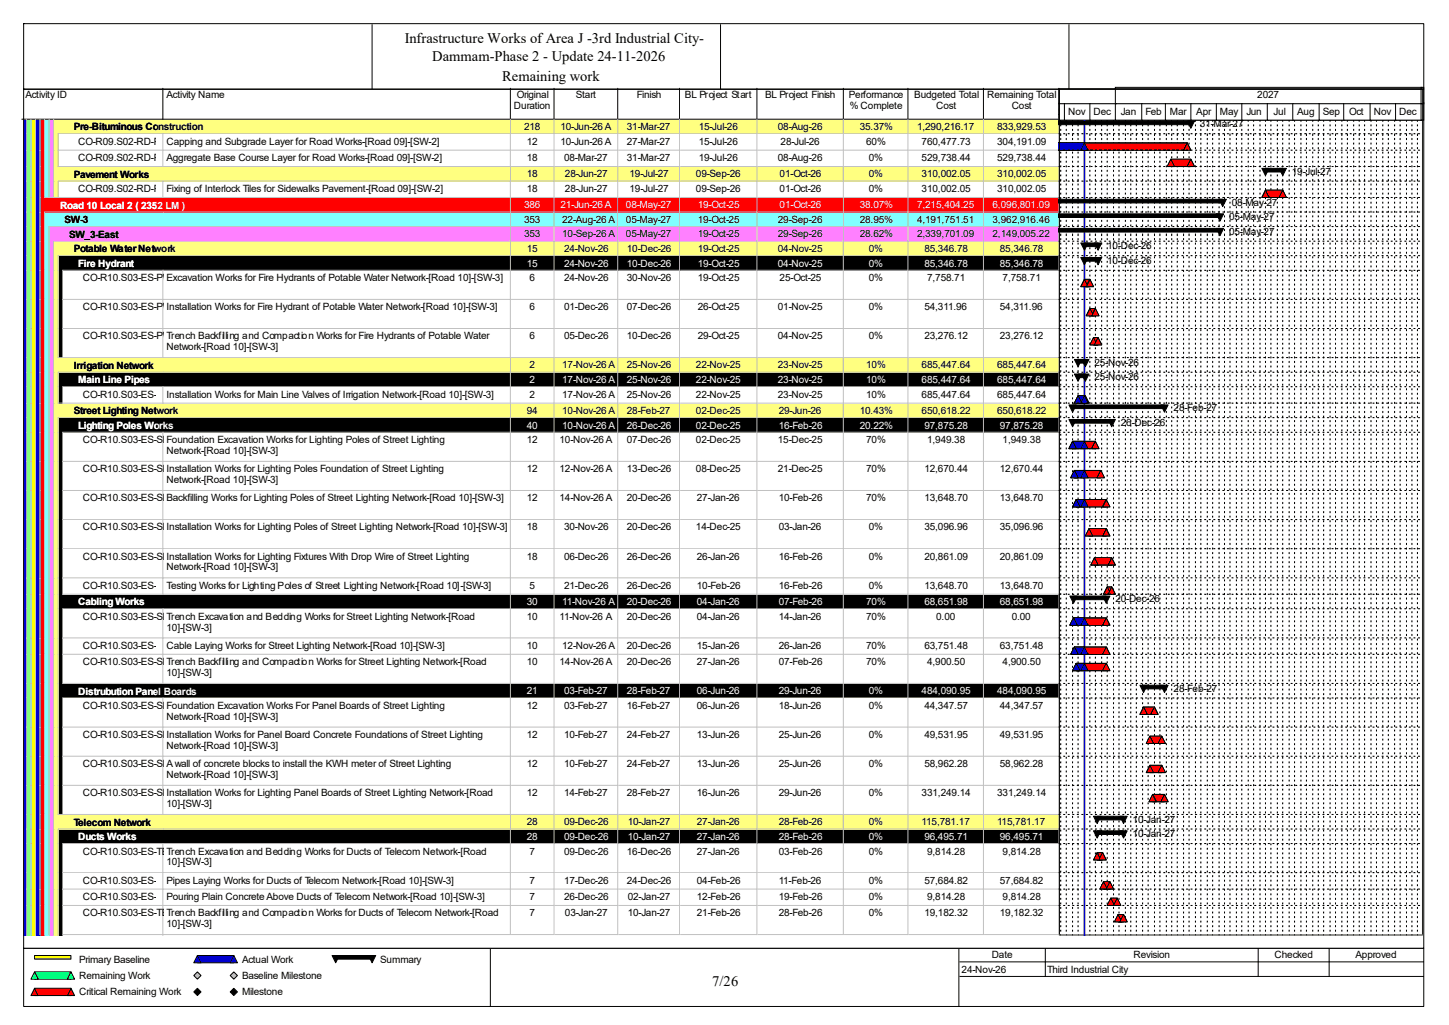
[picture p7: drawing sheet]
<svg xmlns="http://www.w3.org/2000/svg" width="420mm" height="297mm" viewBox="0 0 420 297" stroke-linecap="round" stroke-linejoin="round" font-family="sans-serif">
<defs><g id="words">
<g font-size="4.2">
<text x="117.3" y="12.4">Infrastructure Works of Area J -3rd Industrial City-</text>
<text x="125.3" y="17.7">Dammam-Phase 2 - Update 24-11-2026</text>
<text x="145.5" y="23.5">Remaining work</text>
<text x="206.5" y="285.6">7/26</text>
</g>
<g font-size="2.9">
<text x="7.4" y="28.4">Activity ID</text>
<text x="48.3" y="28.4">Activity Name</text>
<text x="149.8" y="28.4">Original</text>
<text x="166.9" y="28.4">Start</text>
<text x="184.6" y="28.4">Finish</text>
<text x="198.5" y="28.4">BL Project Start</text>
<text x="221.8" y="28.4">BL Project Finish</text>
<text x="246" y="28.4">Performance</text>
<text x="265" y="28.4">Budgeted Total</text>
<text x="286.1" y="28.4">Remaining Total</text>
<text x="364.4" y="28.4">2027</text>
<text x="149" y="31.6">Duration</text>
<text x="246.3" y="31.6">% Complete</text>
<text x="271.4" y="31.6">Cost</text>
<text x="293.2" y="31.6">Cost</text>
<text x="302.7" y="33.2">Oct</text>
<text x="309.6" y="33.2">Nov</text>
<text x="316.9" y="33.2">Dec</text>
<text x="324.9" y="33.2">Jan</text>
<text x="332" y="33.2">Feb</text>
<text x="339.1" y="33.2">Mar</text>
<text x="346.8" y="33.2">Apr</text>
<text x="353.6" y="33.2">May</text>
<text x="361.3" y="33.2">Jun</text>
<text x="369.1" y="33.2">Jul</text>
<text x="376" y="33.2">Aug</text>
<text x="383.4" y="33.2">Sep</text>
<text x="391" y="33.2">Oct</text>
<text x="398.2" y="33.2">Nov</text>
<text x="405.6" y="33.2">Dec</text>
<text x="21.4" y="37.8">Pre-Bituminous Construction</text>
<text x="22.7" y="41.9">CO-R09.S02-RD-P-100</text>
<text x="48.3" y="41.9">Capping and Subgrade Layer for Road Works-[Road 09]-[SW-2]</text>
<text x="151.9" y="37.7">218</text>
<text x="152.7" y="41.9">12</text>
<text x="162.4" y="37.7">10-Jun-26 A</text>
<text x="162.4" y="41.9">10-Jun-26 A</text>
<text x="181.7" y="37.7">31-Mar-27</text>
<text x="181.7" y="41.9">27-Mar-27</text>
<text x="202.5" y="37.7">15-Jul-26</text>
<text x="202.5" y="41.9">15-Jul-26</text>
<text x="225.5" y="37.7">08-Aug-26</text>
<text x="226.2" y="41.9">28-Jul-26</text>
<text x="249.2" y="37.7">35.37%</text>
<text x="251" y="41.9">60%</text>
<text x="265.8" y="37.7">1,290,216.17</text>
<text x="267.1" y="41.9">760,477.73</text>
<text x="289" y="37.7">833,929.53</text>
<text x="289" y="41.9">304,191.09</text>
<text x="347.8" y="36.9">31-Mar-27</text>
<text x="22.7" y="46.7">CO-R09.S02-RD-P-110</text>
<text x="48.3" y="46.7">Aggregate Base Course Layer for Road Works-[Road 09]-[SW-2]</text>
<text x="152.7" y="46.7">18</text>
<text x="163.5" y="46.7">08-Mar-27</text>
<text x="181.7" y="46.7">31-Mar-27</text>
<text x="202.5" y="46.7">19-Jul-26</text>
<text x="225.5" y="46.7">08-Aug-26</text>
<text x="251.8" y="46.7">0%</text>
<text x="267.1" y="46.7">529,738.44</text>
<text x="289" y="46.7">529,738.44</text>
<text x="21.4" y="51.5">Pavement Works</text>
<text x="152.7" y="51.4">18</text>
<text x="163.7" y="51.4">28-Jun-27</text>
<text x="182.5" y="51.4">19-Jul-27</text>
<text x="201.7" y="51.4">09-Sep-26</text>
<text x="226" y="51.4">01-Oct-26</text>
<text x="251.8" y="51.4">0%</text>
<text x="267.1" y="51.4">310,002.05</text>
<text x="289" y="51.4">310,002.05</text>
<text x="374.4" y="50.6">19-Jul-27</text>
<text x="22.7" y="55.6">CO-R09.S02-RD-P-130</text>
<text x="48.3" y="55.6">Fixing of Interlock Tiles for Sidewalks Pavement-[Road 09]-[SW-2]</text>
<text x="152.7" y="55.6">18</text>
<text x="163.7" y="55.6">28-Jun-27</text>
<text x="182.5" y="55.6">19-Jul-27</text>
<text x="201.7" y="55.6">09-Sep-26</text>
<text x="226" y="55.6">01-Oct-26</text>
<text x="251.8" y="55.6">0%</text>
<text x="267.1" y="55.6">310,002.05</text>
<text x="289" y="55.6">310,002.05</text>
<text x="357" y="59.6">08-May-27</text>
<text x="18.7" y="64.7">SW-3</text>
<text x="151.9" y="64.6">353</text>
<text x="162.9" y="64.6">22-Aug-26 A</text>
<text x="181.4" y="64.6">05-May-27</text>
<text x="202.3" y="64.6">19-Oct-25</text>
<text x="225.5" y="64.6">29-Sep-26</text>
<text x="249.2" y="64.6">28.95%</text>
<text x="265.8" y="64.6">4,191,751.51</text>
<text x="287.7" y="64.6">3,962,916.46</text>
<text x="356.2" y="63.8">05-May-27</text>
<text x="20" y="68.9">SW_3-East</text>
<text x="151.9" y="68.8">353</text>
<text x="162.9" y="68.8">10-Sep-26 A</text>
<text x="181.4" y="68.8">05-May-27</text>
<text x="202.3" y="68.8">19-Oct-25</text>
<text x="225.5" y="68.8">29-Sep-26</text>
<text x="249.2" y="68.8">28.62%</text>
<text x="265.8" y="68.8">2,339,701.09</text>
<text x="287.7" y="68.8">2,149,005.22</text>
<text x="356.2" y="68">05-May-27</text>
<text x="21.4" y="73.1">Potable Water Network</text>
<text x="152.7" y="73">15</text>
<text x="163.5" y="73">24-Nov-26</text>
<text x="181.7" y="73">10-Dec-26</text>
<text x="202.3" y="73">19-Oct-25</text>
<text x="225.5" y="73">04-Nov-25</text>
<text x="251.8" y="73">0%</text>
<text x="267.9" y="73">85,346.78</text>
<text x="289.8" y="73">85,346.78</text>
<text x="320.9" y="72.2">10-Dec-26</text>
<text x="320.9" y="76.5">10-Dec-26</text>
<text x="24" y="81.4">CO-R10.S03-ES-PW-140</text>
<text x="48.3" y="81.4">Excavation Works for Fire Hydrants of Potable Water Network-[Road 10]-[SW-3]</text>
<text x="153.5" y="81.4">6</text>
<text x="163.5" y="81.4">24-Nov-26</text>
<text x="181.7" y="81.4">30-Nov-26</text>
<text x="202.3" y="81.4">19-Oct-25</text>
<text x="226" y="81.4">25-Oct-25</text>
<text x="251.8" y="81.4">0%</text>
<text x="268.7" y="81.4">7,758.71</text>
<text x="290.6" y="81.4">7,758.71</text>
<text x="24" y="89.9">CO-R10.S03-ES-PW-150</text>
<text x="48.3" y="89.9">Installation Works for Fire Hydrant of Potable Water Network-[Road 10]-[SW-3]</text>
<text x="153.5" y="89.9">6</text>
<text x="163.5" y="89.9">01-Dec-26</text>
<text x="181.7" y="89.9">07-Dec-26</text>
<text x="202.3" y="89.9">26-Oct-25</text>
<text x="225.5" y="89.9">01-Nov-25</text>
<text x="251.8" y="89.9">0%</text>
<text x="267.9" y="89.9">54,311.96</text>
<text x="289.8" y="89.9">54,311.96</text>
<text x="24" y="98.3">CO-R10.S03-ES-PW-160</text>
<text x="48.3" y="98.3">Trench Backfilling and Compaction Works for Fire Hydrants of Potable Water</text>
<text x="48.3" y="101.5">Network-[Road 10]-[SW-3]</text>
<text x="153.5" y="98.3">6</text>
<text x="163.5" y="98.3">05-Dec-26</text>
<text x="181.7" y="98.3">10-Dec-26</text>
<text x="202.3" y="98.3">29-Oct-25</text>
<text x="225.5" y="98.3">04-Nov-25</text>
<text x="251.8" y="98.3">0%</text>
<text x="267.9" y="98.3">23,276.12</text>
<text x="289.8" y="98.3">23,276.12</text>
<text x="21.4" y="106.8">Irrigation Network</text>
<text x="153.5" y="106.8">2</text>
<text x="162.9" y="106.8">17-Nov-26 A</text>
<text x="181.7" y="106.8">25-Nov-26</text>
<text x="201.7" y="106.8">22-Nov-25</text>
<text x="225.5" y="106.8">23-Nov-25</text>
<text x="251" y="106.8">10%</text>
<text x="267.1" y="106.8">685,447.64</text>
<text x="289" y="106.8">685,447.64</text>
<text x="317.2" y="106">25-Nov-26</text>
<text x="317.2" y="110.2">25-Nov-26</text>
<text x="24" y="115.2">CO-R10.S03-ES-IR-120</text>
<text x="48.3" y="115.2">Installation Works for Main Line Valves of Irrigation Network-[Road 10]-[SW-3]</text>
<text x="152.7" y="120">94</text>
<text x="153.5" y="115.2">2</text>
<text x="162.9" y="115.2">17-Nov-26 A</text>
<text x="162.9" y="120">10-Nov-26 A</text>
<text x="181.7" y="115.2">25-Nov-26</text>
<text x="181.7" y="120">28-Feb-27</text>
<text x="201.7" y="115.2">22-Nov-25</text>
<text x="201.7" y="120">02-Dec-25</text>
<text x="225.5" y="115.2">23-Nov-25</text>
<text x="225.7" y="120">29-Jun-26</text>
<text x="249.2" y="120">10.43%</text>
<text x="251" y="115.2">10%</text>
<text x="267.1" y="115.2">685,447.64</text>
<text x="267.1" y="120">650,618.22</text>
<text x="289" y="115.2">685,447.64</text>
<text x="289" y="120">650,618.22</text>
<text x="340.1" y="119.2">28-Feb-27</text>
<text x="21.4" y="120.1">Street Lighting Network</text>
<text x="324.9" y="123.4">26-Dec-26</text>
<text x="24" y="128.4">CO-R10.S03-ES-SL-100</text>
<text x="48.3" y="128.4">Foundation Excavation Works for Lighting Poles of Street Lighting</text>
<text x="48.3" y="131.6">Network-[Road 10]-[SW-3]</text>
<text x="152.7" y="128.4">12</text>
<text x="162.2" y="128.4">10-Nov-26 A</text>
<text x="181.7" y="128.4">07-Dec-26</text>
<text x="201.7" y="128.4">02-Dec-25</text>
<text x="225.5" y="128.4">15-Dec-25</text>
<text x="251" y="128.4">70%</text>
<text x="268.7" y="128.4">1,949.38</text>
<text x="290.6" y="128.4">1,949.38</text>
<text x="24" y="136.9">CO-R10.S03-ES-SL-110</text>
<text x="48.3" y="136.9">Installation Works for Lighting Poles Foundation of Street Lighting</text>
<text x="152.7" y="136.9">12</text>
<text x="162.2" y="136.9">12-Nov-26 A</text>
<text x="181.7" y="136.9">13-Dec-26</text>
<text x="201.7" y="136.9">08-Dec-25</text>
<text x="225.5" y="136.9">21-Dec-25</text>
<text x="251" y="136.9">70%</text>
<text x="267.9" y="136.9">12,670.44</text>
<text x="289.8" y="136.9">12,670.44</text>
<text x="48.3" y="140">Network-[Road 10]-[SW-3]</text>
<text x="24" y="145.3">CO-R10.S03-ES-SL-210</text>
<text x="48.3" y="145.3">Backfilling Works for Lighting Poles of Street Lighting Network-[Road 10]-[SW-3]</text>
<text x="152.7" y="145.3">12</text>
<text x="162.2" y="145.3">14-Nov-26 A</text>
<text x="181.7" y="145.3">20-Dec-26</text>
<text x="202" y="145.3">27-Jan-26</text>
<text x="225.7" y="145.3">10-Feb-26</text>
<text x="251" y="145.3">70%</text>
<text x="267.9" y="145.3">13,648.70</text>
<text x="289.8" y="145.3">13,648.70</text>
<text x="24" y="153.7">CO-R10.S03-ES-SL-120</text>
<text x="48.3" y="153.7">Installation Works for Lighting Poles of Street Lighting Network-[Road 10]-[SW-3]</text>
<text x="152.7" y="153.7">18</text>
<text x="163.5" y="153.7">30-Nov-26</text>
<text x="181.7" y="153.7">20-Dec-26</text>
<text x="201.7" y="153.7">14-Dec-25</text>
<text x="225.7" y="153.7">03-Jan-26</text>
<text x="251.8" y="153.7">0%</text>
<text x="267.9" y="153.7">35,096.96</text>
<text x="289.8" y="153.7">35,096.96</text>
<text x="24" y="162.2">CO-R10.S03-ES-SL-130</text>
<text x="48.3" y="162.2">Installation Works for Lighting Fixtures With Drop Wire of Street Lighting</text>
<text x="48.3" y="165.3">Network-[Road 10]-[SW-3]</text>
<text x="152.7" y="162.2">18</text>
<text x="163.5" y="162.2">06-Dec-26</text>
<text x="181.7" y="162.2">26-Dec-26</text>
<text x="202" y="162.2">26-Jan-26</text>
<text x="225.7" y="162.2">16-Feb-26</text>
<text x="251.8" y="162.2">0%</text>
<text x="267.9" y="162.2">20,861.09</text>
<text x="289.8" y="162.2">20,861.09</text>
<text x="24" y="170.6">CO-R10.S03-ES-SL-200</text>
<text x="48.3" y="170.6">Testing Works for Lighting Poles of Street Lighting Network-[Road 10]-[SW-3]</text>
<text x="153.5" y="170.6">5</text>
<text x="163.5" y="170.6">21-Dec-26</text>
<text x="181.7" y="170.6">26-Dec-26</text>
<text x="202" y="170.6">10-Feb-26</text>
<text x="225.7" y="170.6">16-Feb-26</text>
<text x="251.8" y="170.6">0%</text>
<text x="267.9" y="170.6">13,648.70</text>
<text x="289.8" y="170.6">13,648.70</text>
<text x="24" y="179.6">CO-R10.S03-ES-SL-140</text>
<text x="48.3" y="179.6">Trench Excavation and Bedding Works for Street Lighting Network-[Road</text>
<text x="152.7" y="179.6">10</text>
<text x="162.2" y="179.6">11-Nov-26 A</text>
<text x="181.7" y="179.6">20-Dec-26</text>
<text x="202" y="179.6">04-Jan-26</text>
<text x="225.7" y="179.6">14-Jan-26</text>
<text x="251" y="179.6">70%</text>
<text x="271.4" y="179.6">0.00</text>
<text x="293.2" y="179.6">0.00</text>
<text x="323.3" y="174.5">20-Dec-26</text>
<text x="48.3" y="182.7">10]-[SW-3]</text>
<text x="24" y="188">CO-R10.S03-ES-SL-150</text>
<text x="48.3" y="188">Cable Laying Works for Street Lighting Network-[Road 10]-[SW-3]</text>
<text x="152.7" y="188">10</text>
<text x="162.9" y="188">12-Nov-26 A</text>
<text x="181.7" y="188">20-Dec-26</text>
<text x="202" y="188">15-Jan-26</text>
<text x="225.7" y="188">26-Jan-26</text>
<text x="251" y="188">70%</text>
<text x="267.9" y="188">63,751.48</text>
<text x="289.8" y="188">63,751.48</text>
<text x="24" y="192.7">CO-R10.S03-ES-SL-160</text>
<text x="48.3" y="192.7">Trench Backfilling and Compaction Works for Street Lighting Network-[Road</text>
<text x="48.3" y="195.9">10]-[SW-3]</text>
<text x="152.7" y="192.7">10</text>
<text x="162.2" y="192.7">14-Nov-26 A</text>
<text x="181.7" y="192.7">20-Dec-26</text>
<text x="202" y="192.7">27-Jan-26</text>
<text x="225.7" y="192.7">07-Feb-26</text>
<text x="251" y="192.7">70%</text>
<text x="268.7" y="192.7">4,900.50</text>
<text x="290.6" y="192.7">4,900.50</text>
<text x="340.1" y="200.4">28-Feb-27</text>
<text x="24" y="205.4">CO-R10.S03-ES-SL-170</text>
<text x="48.3" y="205.4">Foundation Excavation Works For Panel Boards of Street Lighting</text>
<text x="48.3" y="208.6">Network-[Road 10]-[SW-3]</text>
<text x="152.7" y="205.4">12</text>
<text x="163.5" y="205.4">03-Feb-27</text>
<text x="181.7" y="205.4">16-Feb-27</text>
<text x="202" y="205.4">06-Jun-26</text>
<text x="225.7" y="205.4">18-Jun-26</text>
<text x="251.8" y="205.4">0%</text>
<text x="267.9" y="205.4">44,347.57</text>
<text x="289.8" y="205.4">44,347.57</text>
<text x="24" y="213.8">CO-R10.S03-ES-SL-180</text>
<text x="48.3" y="213.8">Installation Works for Panel Board Concrete Foundations of Street Lighting</text>
<text x="152.7" y="213.8">12</text>
<text x="163.5" y="213.8">10-Feb-27</text>
<text x="181.7" y="213.8">24-Feb-27</text>
<text x="202" y="213.8">13-Jun-26</text>
<text x="225.7" y="213.8">25-Jun-26</text>
<text x="251.8" y="213.8">0%</text>
<text x="267.9" y="213.8">49,531.95</text>
<text x="289.8" y="213.8">49,531.95</text>
<text x="48.3" y="217">Network-[Road 10]-[SW-3]</text>
<text x="24" y="222.3">CO-R10.S03-ES-SL-220</text>
<text x="48.3" y="222.3">A wall of concrete blocks to install the KWH meter of Street Lighting</text>
<text x="48.3" y="225.4">Network-[Road 10]-[SW-3]</text>
<text x="152.7" y="222.3">12</text>
<text x="163.5" y="222.3">10-Feb-27</text>
<text x="181.7" y="222.3">24-Feb-27</text>
<text x="202" y="222.3">13-Jun-26</text>
<text x="225.7" y="222.3">25-Jun-26</text>
<text x="251.8" y="222.3">0%</text>
<text x="267.9" y="222.3">58,962.28</text>
<text x="289.8" y="222.3">58,962.28</text>
<text x="24" y="230.7">CO-R10.S03-ES-SL-190</text>
<text x="48.3" y="230.7">Installation Works for Lighting Panel Boards of Street Lighting Network-[Road</text>
<text x="48.3" y="233.9">10]-[SW-3]</text>
<text x="152.7" y="230.7">12</text>
<text x="163.5" y="230.7">14-Feb-27</text>
<text x="181.7" y="230.7">28-Feb-27</text>
<text x="202" y="230.7">16-Jun-26</text>
<text x="225.7" y="230.7">29-Jun-26</text>
<text x="251.8" y="230.7">0%</text>
<text x="267.1" y="230.7">331,249.14</text>
<text x="289" y="230.7">331,249.14</text>
<text x="21.4" y="239.2">Telecom Network</text>
<text x="152.7" y="239.1">28</text>
<text x="163.5" y="239.1">09-Dec-26</text>
<text x="181.9" y="239.1">10-Jan-27</text>
<text x="202" y="239.1">27-Jan-26</text>
<text x="225.7" y="239.1">28-Feb-26</text>
<text x="251.8" y="239.1">0%</text>
<text x="267.1" y="239.1">115,781.17</text>
<text x="289" y="239.1">115,781.17</text>
<text x="328.3" y="238.4">10-Jan-27</text>
<text x="328.3" y="242.6">10-Jan-27</text>
<text x="24" y="247.6">CO-R10.S03-ES-TE-100</text>
<text x="48.3" y="247.6">Trench Excavation and Bedding Works for Ducts of Telecom Network-[Road</text>
<text x="48.3" y="250.7">10]-[SW-3]</text>
<text x="153.5" y="247.6">7</text>
<text x="163.5" y="247.6">09-Dec-26</text>
<text x="181.7" y="247.6">16-Dec-26</text>
<text x="202" y="247.6">27-Jan-26</text>
<text x="225.7" y="247.6">03-Feb-26</text>
<text x="251.8" y="247.6">0%</text>
<text x="268.7" y="247.6">9,814.28</text>
<text x="290.6" y="247.6">9,814.28</text>
<text x="24" y="256">CO-R10.S03-ES-TE-110</text>
<text x="48.3" y="256">Pipes Laying Works for Ducts of Telecom Network-[Road 10]-[SW-3]</text>
<text x="153.5" y="256">7</text>
<text x="163.5" y="256">17-Dec-26</text>
<text x="181.7" y="256">24-Dec-26</text>
<text x="202" y="256">04-Feb-26</text>
<text x="225.7" y="256">11-Feb-26</text>
<text x="251.8" y="256">0%</text>
<text x="267.9" y="256">57,684.82</text>
<text x="289.8" y="256">57,684.82</text>
<text x="24" y="260.8">CO-R10.S03-ES-TE-120</text>
<text x="48.3" y="260.8">Pouring Plain Concrete Above Ducts of Telecom Network-[Road 10]-[SW-3]</text>
<text x="153.5" y="260.8">7</text>
<text x="163.5" y="260.8">26-Dec-26</text>
<text x="181.9" y="260.8">02-Jan-27</text>
<text x="202" y="260.8">12-Feb-26</text>
<text x="225.7" y="260.8">19-Feb-26</text>
<text x="251.8" y="260.8">0%</text>
<text x="268.7" y="260.8">9,814.28</text>
<text x="290.6" y="260.8">9,814.28</text>
<text x="24" y="265.5">CO-R10.S03-ES-TE-130</text>
<text x="48.3" y="265.5">Trench Backfilling and Compaction Works for Ducts of Telecom Network-[Road</text>
<text x="48.3" y="268.7">10]-[SW-3]</text>
<text x="153.5" y="265.5">7</text>
<text x="163.7" y="265.5">03-Jan-27</text>
<text x="181.9" y="265.5">10-Jan-27</text>
<text x="202" y="265.5">21-Feb-26</text>
<text x="225.7" y="265.5">28-Feb-26</text>
<text x="251.8" y="265.5">0%</text>
<text x="267.9" y="265.5">19,182.32</text>
<text x="289.8" y="265.5">19,182.32</text>
<text x="22.9" y="279">Primary Baseline</text>
<text x="70.1" y="279">Actual Work</text>
<text x="110.2" y="279">Summary</text>
<text x="278.7" y="281.9">24-Nov-26</text>
<text x="287.4" y="277.7">Date</text>
<text x="303.5" y="281.9">Third Industrial City</text>
<text x="328.5" y="277.7">Revision</text>
<text x="369.4" y="277.7">Checked</text>
<text x="392.9" y="277.7">Approved</text>
<text x="22.9" y="283.7">Remaining Work</text>
<text x="70.1" y="283.7">Baseline Milestone</text>
<text x="22.9" y="288.5">Critical Remaining Work</text>
<text x="70.1" y="288.5">Milestone</text>
</g>
<g font-size="2.9" fill="#fff">
<text x="17.4" y="60.5">Road 10 Local 2 ( 2352 LM )</text>
<text x="151.9" y="60.4">386</text>
<text x="162.4" y="60.4">21-Jun-26 A</text>
<text x="181.4" y="60.4">08-May-27</text>
<text x="202.3" y="60.4">19-Oct-25</text>
<text x="226" y="60.4">01-Oct-26</text>
<text x="249.2" y="60.4">38.07%</text>
<text x="265.8" y="60.4">7,215,404.25</text>
<text x="287.7" y="60.4">6,096,801.09</text>
<text x="22.7" y="77.3">Fire Hydrant</text>
<text x="152.7" y="77.3">15</text>
<text x="163.5" y="77.3">24-Nov-26</text>
<text x="181.7" y="77.3">10-Dec-26</text>
<text x="202.3" y="77.3">19-Oct-25</text>
<text x="225.5" y="77.3">04-Nov-25</text>
<text x="251.8" y="77.3">0%</text>
<text x="267.9" y="77.3">85,346.78</text>
<text x="289.8" y="77.3">85,346.78</text>
<text x="22.7" y="111.1">Main Line Pipes</text>
<text x="153.5" y="111">2</text>
<text x="162.9" y="111">17-Nov-26 A</text>
<text x="181.7" y="111">25-Nov-26</text>
<text x="201.7" y="111">22-Nov-25</text>
<text x="225.5" y="111">23-Nov-25</text>
<text x="251" y="111">10%</text>
<text x="267.1" y="111">685,447.64</text>
<text x="289" y="111">685,447.64</text>
<text x="22.7" y="124.3">Lighting Poles Works</text>
<text x="152.7" y="124.2">40</text>
<text x="162.9" y="124.2">10-Nov-26 A</text>
<text x="181.7" y="124.2">26-Dec-26</text>
<text x="201.7" y="124.2">02-Dec-25</text>
<text x="225.7" y="124.2">16-Feb-26</text>
<text x="249.2" y="124.2">20.22%</text>
<text x="267.9" y="124.2">97,875.28</text>
<text x="289.8" y="124.2">97,875.28</text>
<text x="22.7" y="175.4">Cabling Works</text>
<text x="152.7" y="175.3">30</text>
<text x="162.9" y="175.3">11-Nov-26 A</text>
<text x="181.7" y="175.3">20-Dec-26</text>
<text x="202" y="175.3">04-Jan-26</text>
<text x="225.7" y="175.3">07-Feb-26</text>
<text x="251" y="175.3">70%</text>
<text x="267.9" y="175.3">68,651.98</text>
<text x="289.8" y="175.3">68,651.98</text>
<text x="22.7" y="201.3">Distrubution Panel Boards</text>
<text x="152.7" y="201.2">21</text>
<text x="163.5" y="201.2">03-Feb-27</text>
<text x="181.7" y="201.2">28-Feb-27</text>
<text x="202" y="201.2">06-Jun-26</text>
<text x="225.7" y="201.2">29-Jun-26</text>
<text x="251.8" y="201.2">0%</text>
<text x="267.1" y="201.2">484,090.95</text>
<text x="289" y="201.2">484,090.95</text>
<text x="22.7" y="243.5">Ducts Works</text>
<text x="152.7" y="243.4">28</text>
<text x="163.5" y="243.4">09-Dec-26</text>
<text x="181.9" y="243.4">10-Jan-27</text>
<text x="202" y="243.4">27-Jan-26</text>
<text x="225.7" y="243.4">28-Feb-26</text>
<text x="251.8" y="243.4">0%</text>
<text x="267.9" y="243.4">96,495.71</text>
<text x="289.8" y="243.4">96,495.71</text>
</g>
</g></defs>
<path d="M47.2 25.6v8.9h-40.9" fill="none" stroke="#000" stroke-width=".29"/>
<path d="M47.5 25.6h100.7v9.2h-100.7z" fill="#fff"/>
<path d="M147.9 25.6v8.9h-100.7" fill="none" stroke="#000" stroke-width=".29"/>
<path d="M148.2 25.6h12.7v9.2h-12.7z" fill="#fff"/>
<path d="M160.6 25.6v8.9h-12.7" fill="none" stroke="#000" stroke-width=".29"/>
<path d="M160.9 25.6h18.4v9.2h-18.4z" fill="#fff"/>
<path d="M179 25.6v8.9h-18.4" fill="none" stroke="#000" stroke-width=".29"/>
<path d="M179.3 25.6h17.9v9.2h-17.9z" fill="#fff"/>
<path d="M197 25.6v8.9h-18" fill="none" stroke="#000" stroke-width=".29"/>
<path d="M197.2 25.6h22.5v9.2h-22.5z" fill="#fff"/>
<path d="M219.4 25.6v8.9h-22.4" fill="none" stroke="#000" stroke-width=".29"/>
<path d="M219.7 25.6h25v9.2h-25z" fill="#fff"/>
<path d="M244.4 25.6v8.9h-25" fill="none" stroke="#000" stroke-width=".29"/>
<path d="M244.7 25.6h18.7v9.2h-18.7z" fill="#fff"/>
<path d="M263.2 25.6v8.9h-18.8" fill="none" stroke="#000" stroke-width=".29"/>
<path d="M263.4 25.6h21.9v9.2h-21.9z" fill="#fff"/>
<path d="M285 25.6v8.9h-21.8" fill="none" stroke="#000" stroke-width=".29"/>
<path d="M285.3 25.6h21.9v9.2h-21.9z" fill="#fff"/>
<path d="M306.9 25.6v8.9h-21.9" fill="none" stroke="#000" stroke-width=".29"/>
<path d="M6.6 34.8h1.3v4.2h-1.3z" fill="#00f"/>
<path d="M7.6 34.5v4.5" fill="none" stroke="#c0c0c0" stroke-width=".29"/>
<path d="M7.9 34.8h1.3v4.2h-1.3z" fill="#80ff80"/>
<path d="M9 34.5v4.5" fill="none" stroke="#c0c0c0" stroke-width=".29"/>
<path d="M9.2 34.8h1.3v4.2h-1.3z" fill="#ff0"/>
<path d="M10.3 34.5v4.5" fill="none" stroke="#c0c0c0" stroke-width=".29"/>
<path d="M10.5 34.8h1.4v4.2h-1.4z" fill="#00f"/>
<path d="M11.6 34.5v4.5" fill="none" stroke="#c0c0c0" stroke-width=".29"/>
<path d="M11.9 34.8h1.3v4.2h-1.3z" fill="#f00"/>
<path d="M12.9 34.5v4.5" fill="none" stroke="#c0c0c0" stroke-width=".29"/>
<path d="M13.2 34.8h1.3v4.2h-1.3z" fill="#80ffff"/>
<path d="M14.2 34.5v4.5" fill="none" stroke="#c0c0c0" stroke-width=".29"/>
<path d="M14.5 34.8h1.3v4.2h-1.3z" fill="#ff80ff"/>
<path d="M15.6 34.5v4.5" fill="none" stroke="#c0c0c0" stroke-width=".29"/>
<path d="M15.8 34.8h31.7v4.2h-31.7z" fill="#ffff80"/>
<path d="M16.9 38.8h30.6" fill="none" stroke="#c0c0c0" stroke-width=".29"/>
<path d="M47.5 34.8h100.7v4.2h-100.7z" fill="#ffff80"/>
<path d="M147.9 34.5v4.3h-100.4" fill="none" stroke="#c0c0c0" stroke-width=".29"/>
<path d="M148.2 34.8h12.7v4.2h-12.7z" fill="#ffff80"/>
<path d="M160.6 34.5v4.3h-12.4" fill="none" stroke="#c0c0c0" stroke-width=".29"/>
<path d="M160.9 34.8h18.4v4.2h-18.4z" fill="#ffff80"/>
<path d="M179 34.5v4.3h-18.1" fill="none" stroke="#c0c0c0" stroke-width=".29"/>
<path d="M179.3 34.8h17.9v4.2h-17.9z" fill="#ffff80"/>
<path d="M197 34.5v4.3h-17.7" fill="none" stroke="#c0c0c0" stroke-width=".29"/>
<path d="M197.2 34.8h22.5v4.2h-22.5z" fill="#ffff80"/>
<path d="M219.4 34.5v4.3h-22.2" fill="none" stroke="#c0c0c0" stroke-width=".29"/>
<path d="M219.7 34.8h25v4.2h-25z" fill="#ffff80"/>
<path d="M244.4 34.5v4.3h-24.7" fill="none" stroke="#c0c0c0" stroke-width=".29"/>
<path d="M244.7 34.8h18.7v4.2h-18.7z" fill="#ffff80"/>
<path d="M263.2 34.5v4.3h-18.5" fill="none" stroke="#c0c0c0" stroke-width=".29"/>
<path d="M263.4 34.8h21.9v4.2h-21.9z" fill="#ffff80"/>
<path d="M285 34.5v4.3h-21.6" fill="none" stroke="#c0c0c0" stroke-width=".29"/>
<path d="M285.3 34.8h21.9v4.2h-21.9z" fill="#ffff80"/>
<path d="M306.9 34.5v4.3h-21.6" fill="none" stroke="#c0c0c0" stroke-width=".29"/>
<path d="M6.6 39h1.3v4.8h-1.3z" fill="#00f"/>
<path d="M7.6 38.8v5" fill="none" stroke="#c0c0c0" stroke-width=".29"/>
<path d="M7.9 39h1.3v4.8h-1.3z" fill="#80ff80"/>
<path d="M9 38.8v5" fill="none" stroke="#c0c0c0" stroke-width=".29"/>
<path d="M9.2 39h1.3v4.8h-1.3z" fill="#ff0"/>
<path d="M10.3 38.8v5" fill="none" stroke="#c0c0c0" stroke-width=".29"/>
<path d="M10.5 39h1.4v4.8h-1.4z" fill="#00f"/>
<path d="M11.6 38.8v5" fill="none" stroke="#c0c0c0" stroke-width=".29"/>
<path d="M11.9 39h1.3v4.8h-1.3z" fill="#f00"/>
<path d="M12.9 38.8v5" fill="none" stroke="#c0c0c0" stroke-width=".29"/>
<path d="M13.2 39h1.3v4.8h-1.3z" fill="#80ffff"/>
<path d="M14.2 38.8v5" fill="none" stroke="#c0c0c0" stroke-width=".29"/>
<path d="M14.5 39h1.3v4.8h-1.3z" fill="#ff80ff"/>
<path d="M15.6 38.8v5" fill="none" stroke="#c0c0c0" stroke-width=".29"/>
<path d="M15.8 39h1.3v4.8h-1.3z" fill="#ffff80"/>
<path d="M16.9 38.8v5" fill="none" stroke="#c0c0c0" stroke-width=".29"/>
<path d="M17.1 39h30.4v4.8h-30.4z" fill="#fff"/>
<path d="M47.2 38.8v5M16.9 43.5h30.6" fill="none" stroke="#c0c0c0" stroke-width=".29"/>
<path d="M47.5 39h100.7v4.8h-100.7z" fill="#fff"/>
<path d="M147.9 38.8v4.7h-100.4" fill="none" stroke="#c0c0c0" stroke-width=".29"/>
<path d="M148.2 39h12.7v4.8h-12.7z" fill="#fff"/>
<path d="M160.6 38.8v4.7h-12.4" fill="none" stroke="#c0c0c0" stroke-width=".29"/>
<path d="M160.9 39h18.4v4.8h-18.4z" fill="#fff"/>
<path d="M179 38.8v4.7h-18.1" fill="none" stroke="#c0c0c0" stroke-width=".29"/>
<path d="M179.3 39h17.9v4.8h-17.9z" fill="#fff"/>
<path d="M197 38.8v4.7h-17.7" fill="none" stroke="#c0c0c0" stroke-width=".29"/>
<path d="M197.2 39h22.5v4.8h-22.5z" fill="#fff"/>
<path d="M219.4 38.8v4.7h-22.2" fill="none" stroke="#c0c0c0" stroke-width=".29"/>
<path d="M219.7 39h25v4.8h-25z" fill="#fff"/>
<path d="M244.4 38.8v4.7h-24.7" fill="none" stroke="#c0c0c0" stroke-width=".29"/>
<path d="M244.7 39h18.7v4.8h-18.7z" fill="#fff"/>
<path d="M263.2 38.8v4.7h-18.5" fill="none" stroke="#c0c0c0" stroke-width=".29"/>
<path d="M263.4 39h21.9v4.8h-21.9z" fill="#fff"/>
<path d="M285 38.8v4.7h-21.6" fill="none" stroke="#c0c0c0" stroke-width=".29"/>
<path d="M285.3 39h21.9v4.8h-21.9z" fill="#fff"/>
<path d="M306.9 38.8v4.7h-21.6" fill="none" stroke="#c0c0c0" stroke-width=".29"/>
<path d="M6.6 43.8h1.3v4.7h-1.3z" fill="#00f"/>
<path d="M7.6 43.5v5" fill="none" stroke="#c0c0c0" stroke-width=".29"/>
<path d="M7.9 43.8h1.3v4.7h-1.3z" fill="#80ff80"/>
<path d="M9 43.5v5" fill="none" stroke="#c0c0c0" stroke-width=".29"/>
<path d="M9.2 43.8h1.3v4.7h-1.3z" fill="#ff0"/>
<path d="M10.3 43.5v5" fill="none" stroke="#c0c0c0" stroke-width=".29"/>
<path d="M10.5 43.8h1.4v4.7h-1.4z" fill="#00f"/>
<path d="M11.6 43.5v5" fill="none" stroke="#c0c0c0" stroke-width=".29"/>
<path d="M11.9 43.8h1.3v4.7h-1.3z" fill="#f00"/>
<path d="M12.9 43.5v5" fill="none" stroke="#c0c0c0" stroke-width=".29"/>
<path d="M13.2 43.8h1.3v4.7h-1.3z" fill="#80ffff"/>
<path d="M14.2 43.5v5" fill="none" stroke="#c0c0c0" stroke-width=".29"/>
<path d="M14.5 43.8h1.3v4.7h-1.3z" fill="#ff80ff"/>
<path d="M15.6 43.5v5" fill="none" stroke="#c0c0c0" stroke-width=".29"/>
<path d="M15.8 43.8h1.3v4.7h-1.3z" fill="#ffff80"/>
<path d="M16.9 43.5v5" fill="none" stroke="#c0c0c0" stroke-width=".29"/>
<path d="M17.1 43.8h30.4v4.7h-30.4z" fill="#fff"/>
<path d="M16.9 48.3h30.6M47.2 43.5v5" fill="none" stroke="#c0c0c0" stroke-width=".29"/>
<path d="M47.5 43.8h100.7v4.7h-100.7z" fill="#fff"/>
<path d="M147.9 43.5v4.8h-100.4" fill="none" stroke="#c0c0c0" stroke-width=".29"/>
<path d="M148.2 43.8h12.7v4.7h-12.7z" fill="#fff"/>
<path d="M160.6 43.5v4.8h-12.4" fill="none" stroke="#c0c0c0" stroke-width=".29"/>
<path d="M160.9 43.8h18.4v4.7h-18.4z" fill="#fff"/>
<path d="M179 43.5v4.8h-18.1" fill="none" stroke="#c0c0c0" stroke-width=".29"/>
<path d="M179.3 43.8h17.9v4.7h-17.9z" fill="#fff"/>
<path d="M197 43.5v4.8h-17.7" fill="none" stroke="#c0c0c0" stroke-width=".29"/>
<path d="M197.2 43.8h22.5v4.7h-22.5z" fill="#fff"/>
<path d="M219.4 43.5v4.8h-22.2" fill="none" stroke="#c0c0c0" stroke-width=".29"/>
<path d="M219.7 43.8h25v4.7h-25z" fill="#fff"/>
<path d="M244.4 43.5v4.8h-24.7" fill="none" stroke="#c0c0c0" stroke-width=".29"/>
<path d="M244.7 43.8h18.7v4.7h-18.7z" fill="#fff"/>
<path d="M263.2 43.5v4.8h-18.5" fill="none" stroke="#c0c0c0" stroke-width=".29"/>
<path d="M263.4 43.8h21.9v4.7h-21.9z" fill="#fff"/>
<path d="M285 43.5v4.8h-21.6" fill="none" stroke="#c0c0c0" stroke-width=".29"/>
<path d="M285.3 43.8h21.9v4.7h-21.9z" fill="#fff"/>
<path d="M306.9 43.5v4.8h-21.6" fill="none" stroke="#c0c0c0" stroke-width=".29"/>
<path d="M6.6 48.5h1.3v4.2h-1.3z" fill="#00f"/>
<path d="M7.6 48.3v4.4" fill="none" stroke="#c0c0c0" stroke-width=".29"/>
<path d="M7.9 48.5h1.3v4.2h-1.3z" fill="#80ff80"/>
<path d="M9 48.3v4.4" fill="none" stroke="#c0c0c0" stroke-width=".29"/>
<path d="M9.2 48.5h1.3v4.2h-1.3z" fill="#ff0"/>
<path d="M10.3 48.3v4.4" fill="none" stroke="#c0c0c0" stroke-width=".29"/>
<path d="M10.5 48.5h1.4v4.2h-1.4z" fill="#00f"/>
<path d="M11.6 48.3v4.4" fill="none" stroke="#c0c0c0" stroke-width=".29"/>
<path d="M11.9 48.5h1.3v4.2h-1.3z" fill="#f00"/>
<path d="M12.9 48.3v4.4" fill="none" stroke="#c0c0c0" stroke-width=".29"/>
<path d="M13.2 48.5h1.3v4.2h-1.3z" fill="#80ffff"/>
<path d="M14.2 48.3v4.4" fill="none" stroke="#c0c0c0" stroke-width=".29"/>
<path d="M14.5 48.5h1.3v4.2h-1.3z" fill="#ff80ff"/>
<path d="M15.6 48.3v4.4" fill="none" stroke="#c0c0c0" stroke-width=".29"/>
<path d="M15.8 48.5h31.7v4.2h-31.7z" fill="#ffff80"/>
<path d="M16.9 52.5h30.6" fill="none" stroke="#c0c0c0" stroke-width=".29"/>
<path d="M47.5 48.5h100.7v4.2h-100.7z" fill="#ffff80"/>
<path d="M147.9 48.3v4.2h-100.4" fill="none" stroke="#c0c0c0" stroke-width=".29"/>
<path d="M148.2 48.5h12.7v4.2h-12.7z" fill="#ffff80"/>
<path d="M160.6 48.3v4.2h-12.4" fill="none" stroke="#c0c0c0" stroke-width=".29"/>
<path d="M160.9 48.5h18.4v4.2h-18.4z" fill="#ffff80"/>
<path d="M179 48.3v4.2h-18.1" fill="none" stroke="#c0c0c0" stroke-width=".29"/>
<path d="M179.3 48.5h17.9v4.2h-17.9z" fill="#ffff80"/>
<path d="M197 48.3v4.2h-17.7" fill="none" stroke="#c0c0c0" stroke-width=".29"/>
<path d="M197.2 48.5h22.5v4.2h-22.5z" fill="#ffff80"/>
<path d="M219.4 48.3v4.2h-22.2" fill="none" stroke="#c0c0c0" stroke-width=".29"/>
<path d="M219.7 48.5h25v4.2h-25z" fill="#ffff80"/>
<path d="M244.4 48.3v4.2h-24.7" fill="none" stroke="#c0c0c0" stroke-width=".29"/>
<path d="M244.7 48.5h18.7v4.2h-18.7z" fill="#ffff80"/>
<path d="M263.2 48.3v4.2h-18.5" fill="none" stroke="#c0c0c0" stroke-width=".29"/>
<path d="M263.4 48.5h21.9v4.2h-21.9z" fill="#ffff80"/>
<path d="M285 48.3v4.2h-21.6" fill="none" stroke="#c0c0c0" stroke-width=".29"/>
<path d="M285.3 48.5h21.9v4.2h-21.9z" fill="#ffff80"/>
<path d="M306.9 48.3v4.2h-21.6" fill="none" stroke="#c0c0c0" stroke-width=".29"/>
<path d="M6.6 52.7h1.3v4.8h-1.3z" fill="#00f"/>
<path d="M7.6 52.5v5" fill="none" stroke="#c0c0c0" stroke-width=".29"/>
<path d="M7.9 52.7h1.3v4.8h-1.3z" fill="#80ff80"/>
<path d="M9 52.5v5" fill="none" stroke="#c0c0c0" stroke-width=".29"/>
<path d="M9.2 52.7h1.3v4.8h-1.3z" fill="#ff0"/>
<path d="M10.3 52.5v5" fill="none" stroke="#c0c0c0" stroke-width=".29"/>
<path d="M10.5 52.7h1.4v4.8h-1.4z" fill="#00f"/>
<path d="M11.6 52.5v5" fill="none" stroke="#c0c0c0" stroke-width=".29"/>
<path d="M11.9 52.7h1.3v4.8h-1.3z" fill="#f00"/>
<path d="M12.9 52.5v5" fill="none" stroke="#c0c0c0" stroke-width=".29"/>
<path d="M13.2 52.7h1.3v4.8h-1.3z" fill="#80ffff"/>
<path d="M12.9 57.2h1.6M14.2 52.5v5" fill="none" stroke="#c0c0c0" stroke-width=".29"/>
<path d="M14.5 52.7h1.3v4.8h-1.3z" fill="#ff80ff"/>
<path d="M14.2 57.2h1.6M15.6 52.5v5" fill="none" stroke="#c0c0c0" stroke-width=".29"/>
<path d="M15.8 52.7h1.3v4.8h-1.3z" fill="#ffff80"/>
<path d="M15.6 57.2h1.5M16.9 52.5v5" fill="none" stroke="#c0c0c0" stroke-width=".29"/>
<path d="M17.1 52.7h30.4v4.8h-30.4z" fill="#fff"/>
<path d="M16.9 57.2h30.6M47.2 52.5v5" fill="none" stroke="#c0c0c0" stroke-width=".29"/>
<path d="M47.5 52.7h100.7v4.8h-100.7z" fill="#fff"/>
<path d="M147.9 52.5v4.7h-100.4" fill="none" stroke="#c0c0c0" stroke-width=".29"/>
<path d="M148.2 52.7h12.7v4.8h-12.7z" fill="#fff"/>
<path d="M160.6 52.5v4.7h-12.4" fill="none" stroke="#c0c0c0" stroke-width=".29"/>
<path d="M160.9 52.7h18.4v4.8h-18.4z" fill="#fff"/>
<path d="M179 52.5v4.7h-18.1" fill="none" stroke="#c0c0c0" stroke-width=".29"/>
<path d="M179.3 52.7h17.9v4.8h-17.9z" fill="#fff"/>
<path d="M197 52.5v4.7h-17.7" fill="none" stroke="#c0c0c0" stroke-width=".29"/>
<path d="M197.2 52.7h22.5v4.8h-22.5z" fill="#fff"/>
<path d="M219.4 52.5v4.7h-22.2" fill="none" stroke="#c0c0c0" stroke-width=".29"/>
<path d="M219.7 52.7h25v4.8h-25z" fill="#fff"/>
<path d="M244.4 52.5v4.7h-24.7" fill="none" stroke="#c0c0c0" stroke-width=".29"/>
<path d="M244.7 52.7h18.7v4.8h-18.7z" fill="#fff"/>
<path d="M263.2 52.5v4.7h-18.5" fill="none" stroke="#c0c0c0" stroke-width=".29"/>
<path d="M263.4 52.7h21.9v4.8h-21.9z" fill="#fff"/>
<path d="M285 52.5v4.7h-21.6" fill="none" stroke="#c0c0c0" stroke-width=".29"/>
<path d="M285.3 52.7h21.9v4.8h-21.9z" fill="#fff"/>
<path d="M306.9 52.5v4.7h-21.6" fill="none" stroke="#c0c0c0" stroke-width=".29"/>
<path d="M6.6 57.5h1.3v4.2h-1.3z" fill="#00f"/>
<path d="M7.6 57.2v4.5" fill="none" stroke="#c0c0c0" stroke-width=".29"/>
<path d="M7.9 57.5h1.3v4.2h-1.3z" fill="#80ff80"/>
<path d="M9 57.2v4.5" fill="none" stroke="#c0c0c0" stroke-width=".29"/>
<path d="M9.2 57.5h1.3v4.2h-1.3z" fill="#ff0"/>
<path d="M10.3 57.2v4.5" fill="none" stroke="#c0c0c0" stroke-width=".29"/>
<path d="M10.5 57.5h1.4v4.2h-1.4z" fill="#00f"/>
<path d="M11.6 57.2v4.5" fill="none" stroke="#c0c0c0" stroke-width=".29"/>
<path d="M11.9 57.5h35.6v4.2h-35.6z" fill="#f00"/>
<path d="M12.9 61.4h34.6" fill="none" stroke="#c0c0c0" stroke-width=".29"/>
<path d="M47.5 57.5h100.7v4.2h-100.7z" fill="#f00"/>
<path d="M147.9 57.2v4.2h-100.4" fill="none" stroke="#c0c0c0" stroke-width=".29"/>
<path d="M148.2 57.5h12.7v4.2h-12.7z" fill="#f00"/>
<path d="M160.6 57.2v4.2h-12.4" fill="none" stroke="#c0c0c0" stroke-width=".29"/>
<path d="M160.9 57.5h18.4v4.2h-18.4z" fill="#f00"/>
<path d="M179 57.2v4.2h-18.1" fill="none" stroke="#c0c0c0" stroke-width=".29"/>
<path d="M179.3 57.5h17.9v4.2h-17.9z" fill="#f00"/>
<path d="M197 57.2v4.2h-17.7" fill="none" stroke="#c0c0c0" stroke-width=".29"/>
<path d="M197.2 57.5h22.5v4.2h-22.5z" fill="#f00"/>
<path d="M219.4 57.2v4.2h-22.2" fill="none" stroke="#c0c0c0" stroke-width=".29"/>
<path d="M219.7 57.5h25v4.2h-25z" fill="#f00"/>
<path d="M244.4 57.2v4.2h-24.7" fill="none" stroke="#c0c0c0" stroke-width=".29"/>
<path d="M244.7 57.5h18.7v4.2h-18.7z" fill="#f00"/>
<path d="M263.2 57.2v4.2h-18.5" fill="none" stroke="#c0c0c0" stroke-width=".29"/>
<path d="M263.4 57.5h21.9v4.2h-21.9z" fill="#f00"/>
<path d="M285 57.2v4.2h-21.6" fill="none" stroke="#c0c0c0" stroke-width=".29"/>
<path d="M285.3 57.5h21.9v4.2h-21.9z" fill="#f00"/>
<path d="M306.9 57.2v4.2h-21.6" fill="none" stroke="#c0c0c0" stroke-width=".29"/>
<path d="M6.6 61.7h1.3v4.2h-1.3z" fill="#00f"/>
<path d="M7.6 61.4v4.5" fill="none" stroke="#c0c0c0" stroke-width=".29"/>
<path d="M7.9 61.7h1.3v4.2h-1.3z" fill="#80ff80"/>
<path d="M9 61.4v4.5" fill="none" stroke="#c0c0c0" stroke-width=".29"/>
<path d="M9.2 61.7h1.3v4.2h-1.3z" fill="#ff0"/>
<path d="M10.3 61.4v4.5" fill="none" stroke="#c0c0c0" stroke-width=".29"/>
<path d="M10.5 61.7h1.4v4.2h-1.4z" fill="#00f"/>
<path d="M11.6 61.4v4.5" fill="none" stroke="#c0c0c0" stroke-width=".29"/>
<path d="M11.9 61.7h1.3v4.2h-1.3z" fill="#f00"/>
<path d="M12.9 61.4v4.5" fill="none" stroke="#c0c0c0" stroke-width=".29"/>
<path d="M13.2 61.7h34.3v4.2h-34.3z" fill="#80ffff"/>
<path d="M14.2 65.7h33.3" fill="none" stroke="#c0c0c0" stroke-width=".29"/>
<path d="M47.5 61.7h100.7v4.2h-100.7z" fill="#80ffff"/>
<path d="M147.9 61.4v4.3h-100.4" fill="none" stroke="#c0c0c0" stroke-width=".29"/>
<path d="M148.2 61.7h12.7v4.2h-12.7z" fill="#80ffff"/>
<path d="M160.6 61.4v4.3h-12.4" fill="none" stroke="#c0c0c0" stroke-width=".29"/>
<path d="M160.9 61.7h18.4v4.2h-18.4z" fill="#80ffff"/>
<path d="M179 61.4v4.3h-18.1" fill="none" stroke="#c0c0c0" stroke-width=".29"/>
<path d="M179.3 61.7h17.9v4.2h-17.9z" fill="#80ffff"/>
<path d="M197 61.4v4.3h-17.7" fill="none" stroke="#c0c0c0" stroke-width=".29"/>
<path d="M197.2 61.7h22.5v4.2h-22.5z" fill="#80ffff"/>
<path d="M219.4 61.4v4.3h-22.2" fill="none" stroke="#c0c0c0" stroke-width=".29"/>
<path d="M219.7 61.7h25v4.2h-25z" fill="#80ffff"/>
<path d="M244.4 61.4v4.3h-24.7" fill="none" stroke="#c0c0c0" stroke-width=".29"/>
<path d="M244.7 61.7h18.7v4.2h-18.7z" fill="#80ffff"/>
<path d="M263.2 61.4v4.3h-18.5" fill="none" stroke="#c0c0c0" stroke-width=".29"/>
<path d="M263.4 61.7h21.9v4.2h-21.9z" fill="#80ffff"/>
<path d="M285 61.4v4.3h-21.6" fill="none" stroke="#c0c0c0" stroke-width=".29"/>
<path d="M285.3 61.7h21.9v4.2h-21.9z" fill="#80ffff"/>
<path d="M306.9 61.4v4.3h-21.6" fill="none" stroke="#c0c0c0" stroke-width=".29"/>
<path d="M6.6 65.9h1.3v4.2h-1.3z" fill="#00f"/>
<path d="M7.6 65.7v4.4" fill="none" stroke="#c0c0c0" stroke-width=".29"/>
<path d="M7.9 65.9h1.3v4.2h-1.3z" fill="#80ff80"/>
<path d="M9 65.7v4.4" fill="none" stroke="#c0c0c0" stroke-width=".29"/>
<path d="M9.2 65.9h1.3v4.2h-1.3z" fill="#ff0"/>
<path d="M10.3 65.7v4.4" fill="none" stroke="#c0c0c0" stroke-width=".29"/>
<path d="M10.5 65.9h1.4v4.2h-1.4z" fill="#00f"/>
<path d="M11.6 65.7v4.4" fill="none" stroke="#c0c0c0" stroke-width=".29"/>
<path d="M11.9 65.9h1.3v4.2h-1.3z" fill="#f00"/>
<path d="M12.9 65.7v4.4" fill="none" stroke="#c0c0c0" stroke-width=".29"/>
<path d="M13.2 65.9h1.3v4.2h-1.3z" fill="#80ffff"/>
<path d="M14.2 65.7v4.4" fill="none" stroke="#c0c0c0" stroke-width=".29"/>
<path d="M14.5 65.9h33v4.2h-33z" fill="#ff80ff"/>
<path d="M15.6 69.9h31.9" fill="none" stroke="#c0c0c0" stroke-width=".29"/>
<path d="M47.5 65.9h100.7v4.2h-100.7z" fill="#ff80ff"/>
<path d="M147.9 65.7v4.2h-100.4" fill="none" stroke="#c0c0c0" stroke-width=".29"/>
<path d="M148.2 65.9h12.7v4.2h-12.7z" fill="#ff80ff"/>
<path d="M160.6 65.7v4.2h-12.4" fill="none" stroke="#c0c0c0" stroke-width=".29"/>
<path d="M160.9 65.9h18.4v4.2h-18.4z" fill="#ff80ff"/>
<path d="M179 65.7v4.2h-18.1" fill="none" stroke="#c0c0c0" stroke-width=".29"/>
<path d="M179.3 65.9h17.9v4.2h-17.9z" fill="#ff80ff"/>
<path d="M197 65.7v4.2h-17.7" fill="none" stroke="#c0c0c0" stroke-width=".29"/>
<path d="M197.2 65.9h22.5v4.2h-22.5z" fill="#ff80ff"/>
<path d="M219.4 65.7v4.2h-22.2" fill="none" stroke="#c0c0c0" stroke-width=".29"/>
<path d="M219.7 65.9h25v4.2h-25z" fill="#ff80ff"/>
<path d="M244.4 65.7v4.2h-24.7" fill="none" stroke="#c0c0c0" stroke-width=".29"/>
<path d="M244.7 65.9h18.7v4.2h-18.7z" fill="#ff80ff"/>
<path d="M263.2 65.7v4.2h-18.5" fill="none" stroke="#c0c0c0" stroke-width=".29"/>
<path d="M263.4 65.9h21.9v4.2h-21.9z" fill="#ff80ff"/>
<path d="M285 65.7v4.2h-21.6" fill="none" stroke="#c0c0c0" stroke-width=".29"/>
<path d="M285.3 65.9h21.9v4.2h-21.9z" fill="#ff80ff"/>
<path d="M306.9 65.7v4.2h-21.6" fill="none" stroke="#c0c0c0" stroke-width=".29"/>
<path d="M6.6 70.1h1.3v4.3h-1.3z" fill="#00f"/>
<path d="M7.6 69.9v4.5" fill="none" stroke="#c0c0c0" stroke-width=".29"/>
<path d="M7.9 70.1h1.3v4.3h-1.3z" fill="#80ff80"/>
<path d="M9 69.9v4.5" fill="none" stroke="#c0c0c0" stroke-width=".29"/>
<path d="M9.2 70.1h1.3v4.3h-1.3z" fill="#ff0"/>
<path d="M10.3 69.9v4.5" fill="none" stroke="#c0c0c0" stroke-width=".29"/>
<path d="M10.5 70.1h1.4v4.3h-1.4z" fill="#00f"/>
<path d="M11.6 69.9v4.5" fill="none" stroke="#c0c0c0" stroke-width=".29"/>
<path d="M11.9 70.1h1.3v4.3h-1.3z" fill="#f00"/>
<path d="M12.9 69.9v4.5" fill="none" stroke="#c0c0c0" stroke-width=".29"/>
<path d="M13.2 70.1h1.3v4.3h-1.3z" fill="#80ffff"/>
<path d="M14.2 69.9v4.5" fill="none" stroke="#c0c0c0" stroke-width=".29"/>
<path d="M14.5 70.1h1.3v4.3h-1.3z" fill="#ff80ff"/>
<path d="M15.6 69.9v4.5" fill="none" stroke="#c0c0c0" stroke-width=".29"/>
<path d="M15.8 70.1h31.7v4.3h-31.7z" fill="#ffff80"/>
<path d="M16.9 74.1h30.6" fill="none" stroke="#c0c0c0" stroke-width=".29"/>
<path d="M47.5 70.1h100.7v4.3h-100.7z" fill="#ffff80"/>
<path d="M147.9 69.9v4.2h-100.4" fill="none" stroke="#c0c0c0" stroke-width=".29"/>
<path d="M148.2 70.1h12.7v4.3h-12.7z" fill="#ffff80"/>
<path d="M160.6 69.9v4.2h-12.4" fill="none" stroke="#c0c0c0" stroke-width=".29"/>
<path d="M160.9 70.1h18.4v4.3h-18.4z" fill="#ffff80"/>
<path d="M179 69.9v4.2h-18.1" fill="none" stroke="#c0c0c0" stroke-width=".29"/>
<path d="M179.3 70.1h17.9v4.3h-17.9z" fill="#ffff80"/>
<path d="M197 69.9v4.2h-17.7" fill="none" stroke="#c0c0c0" stroke-width=".29"/>
<path d="M197.2 70.1h22.5v4.3h-22.5z" fill="#ffff80"/>
<path d="M219.4 69.9v4.2h-22.2" fill="none" stroke="#c0c0c0" stroke-width=".29"/>
<path d="M219.7 70.1h25v4.3h-25z" fill="#ffff80"/>
<path d="M244.4 69.9v4.2h-24.7" fill="none" stroke="#c0c0c0" stroke-width=".29"/>
<path d="M244.7 70.1h18.7v4.3h-18.7z" fill="#ffff80"/>
<path d="M263.2 69.9v4.2h-18.5" fill="none" stroke="#c0c0c0" stroke-width=".29"/>
<path d="M263.4 70.1h21.9v4.3h-21.9z" fill="#ffff80"/>
<path d="M285 69.9v4.2h-21.6" fill="none" stroke="#c0c0c0" stroke-width=".29"/>
<path d="M285.3 70.1h21.9v4.3h-21.9z" fill="#ffff80"/>
<path d="M306.9 69.9v4.2h-21.6" fill="none" stroke="#c0c0c0" stroke-width=".29"/>
<path d="M6.6 74.4h1.3v4.2h-1.3z" fill="#00f"/>
<path d="M7.6 74.1v4.5" fill="none" stroke="#c0c0c0" stroke-width=".29"/>
<path d="M7.9 74.4h1.3v4.2h-1.3z" fill="#80ff80"/>
<path d="M9 74.1v4.5" fill="none" stroke="#c0c0c0" stroke-width=".29"/>
<path d="M9.2 74.4h1.3v4.2h-1.3z" fill="#ff0"/>
<path d="M10.3 74.1v4.5" fill="none" stroke="#c0c0c0" stroke-width=".29"/>
<path d="M10.5 74.4h1.4v4.2h-1.4z" fill="#00f"/>
<path d="M11.6 74.1v4.5" fill="none" stroke="#c0c0c0" stroke-width=".29"/>
<path d="M11.9 74.4h1.3v4.2h-1.3z" fill="#f00"/>
<path d="M12.9 74.1v4.5" fill="none" stroke="#c0c0c0" stroke-width=".29"/>
<path d="M13.2 74.4h1.3v4.2h-1.3z" fill="#80ffff"/>
<path d="M14.2 74.1v4.5" fill="none" stroke="#c0c0c0" stroke-width=".29"/>
<path d="M14.5 74.4h1.3v4.2h-1.3z" fill="#ff80ff"/>
<path d="M15.6 74.1v4.5" fill="none" stroke="#c0c0c0" stroke-width=".29"/>
<path d="M15.8 74.4h1.3v4.2h-1.3z" fill="#ffff80"/>
<path d="M16.9 74.1v4.5M147.9 74.1v4.2h-129.7M160.6 74.1v4.2h-12.4M179 74.1v4.2h-18.1M197 74.1v4.2h-17.7M219.4 74.1v4.2h-22.2M244.4 74.1v4.2h-24.7M263.2 74.1v4.2h-18.5M285 74.1v4.2h-21.6M306.9 74.1v4.2h-21.6" fill="none" stroke="#c0c0c0" stroke-width=".29"/>
<path d="M17.1 74.4h30.4v4.2h-30.4zM47.5 74.4h100.7v4.2h-100.7zM148.2 74.4h12.7v4.2h-12.7zM160.9 74.4h18.4v4.2h-18.4zM179.3 74.4h17.9v4.2h-17.9zM197.2 74.4h22.5v4.2h-22.5zM219.7 74.4h25v4.2h-25zM244.7 74.4h18.7v4.2h-18.7zM263.4 74.4h21.9v4.2h-21.9zM285.3 74.4h21.9v4.2h-21.9z" fill="#000"/>
<path d="M6.6 78.6h1.3v8.4h-1.3z" fill="#00f"/>
<path d="M7.6 78.3v8.7" fill="none" stroke="#c0c0c0" stroke-width=".29"/>
<path d="M7.9 78.6h1.3v8.4h-1.3z" fill="#80ff80"/>
<path d="M9 78.3v8.7" fill="none" stroke="#c0c0c0" stroke-width=".29"/>
<path d="M9.2 78.6h1.3v8.4h-1.3z" fill="#ff0"/>
<path d="M10.3 78.3v8.7" fill="none" stroke="#c0c0c0" stroke-width=".29"/>
<path d="M10.5 78.6h1.4v8.4h-1.4z" fill="#00f"/>
<path d="M11.6 78.3v8.7" fill="none" stroke="#c0c0c0" stroke-width=".29"/>
<path d="M11.9 78.6h1.3v8.4h-1.3z" fill="#f00"/>
<path d="M12.9 78.3v8.7" fill="none" stroke="#c0c0c0" stroke-width=".29"/>
<path d="M13.2 78.6h1.3v8.4h-1.3z" fill="#80ffff"/>
<path d="M14.2 78.3v8.7" fill="none" stroke="#c0c0c0" stroke-width=".29"/>
<path d="M14.5 78.6h1.3v8.4h-1.3z" fill="#ff80ff"/>
<path d="M15.6 78.3v8.7" fill="none" stroke="#c0c0c0" stroke-width=".29"/>
<path d="M15.8 78.6h1.3v8.4h-1.3z" fill="#ffff80"/>
<path d="M16.9 78.3v8.7M18.2 78.3v8.7" fill="none" stroke="#c0c0c0" stroke-width=".29"/>
<path d="M17.1 78.6h1.4v8.4h-1.4z" fill="#000"/>
<path d="M18.5 78.6h29v8.4h-29z" fill="#fff"/>
<path d="M47.2 78.3v8.7M18.2 86.8h29.3" fill="none" stroke="#c0c0c0" stroke-width=".29"/>
<path d="M47.5 78.6h100.7v8.4h-100.7z" fill="#fff"/>
<path d="M147.9 78.3v8.5h-100.4" fill="none" stroke="#c0c0c0" stroke-width=".29"/>
<path d="M148.2 78.6h12.7v8.4h-12.7z" fill="#fff"/>
<path d="M160.6 78.3v8.5h-12.4" fill="none" stroke="#c0c0c0" stroke-width=".29"/>
<path d="M160.9 78.6h18.4v8.4h-18.4z" fill="#fff"/>
<path d="M179 78.3v8.5h-18.1" fill="none" stroke="#c0c0c0" stroke-width=".29"/>
<path d="M179.3 78.6h17.9v8.4h-17.9z" fill="#fff"/>
<path d="M197 78.3v8.5h-17.7" fill="none" stroke="#c0c0c0" stroke-width=".29"/>
<path d="M197.2 78.6h22.5v8.4h-22.5z" fill="#fff"/>
<path d="M219.4 78.3v8.5h-22.2" fill="none" stroke="#c0c0c0" stroke-width=".29"/>
<path d="M219.7 78.6h25v8.4h-25z" fill="#fff"/>
<path d="M244.4 78.3v8.5h-24.7" fill="none" stroke="#c0c0c0" stroke-width=".29"/>
<path d="M244.7 78.6h18.7v8.4h-18.7z" fill="#fff"/>
<path d="M263.2 78.3v8.5h-18.5" fill="none" stroke="#c0c0c0" stroke-width=".29"/>
<path d="M263.4 78.6h21.9v8.4h-21.9z" fill="#fff"/>
<path d="M285 78.3v8.5h-21.6" fill="none" stroke="#c0c0c0" stroke-width=".29"/>
<path d="M285.3 78.6h21.9v8.4h-21.9z" fill="#fff"/>
<path d="M306.9 78.3v8.5h-21.6" fill="none" stroke="#c0c0c0" stroke-width=".29"/>
<path d="M6.6 87h1.3v8.5h-1.3z" fill="#00f"/>
<path d="M7.6 86.8v8.7" fill="none" stroke="#c0c0c0" stroke-width=".29"/>
<path d="M7.9 87h1.3v8.5h-1.3z" fill="#80ff80"/>
<path d="M9 86.8v8.7" fill="none" stroke="#c0c0c0" stroke-width=".29"/>
<path d="M9.2 87h1.3v8.5h-1.3z" fill="#ff0"/>
<path d="M10.3 86.8v8.7" fill="none" stroke="#c0c0c0" stroke-width=".29"/>
<path d="M10.5 87h1.4v8.5h-1.4z" fill="#00f"/>
<path d="M11.6 86.8v8.7" fill="none" stroke="#c0c0c0" stroke-width=".29"/>
<path d="M11.9 87h1.3v8.5h-1.3z" fill="#f00"/>
<path d="M12.9 86.8v8.7" fill="none" stroke="#c0c0c0" stroke-width=".29"/>
<path d="M13.2 87h1.3v8.5h-1.3z" fill="#80ffff"/>
<path d="M14.2 86.8v8.7" fill="none" stroke="#c0c0c0" stroke-width=".29"/>
<path d="M14.5 87h1.3v8.5h-1.3z" fill="#ff80ff"/>
<path d="M15.6 86.8v8.7" fill="none" stroke="#c0c0c0" stroke-width=".29"/>
<path d="M15.8 87h1.3v8.5h-1.3z" fill="#ffff80"/>
<path d="M16.9 86.8v8.7M18.2 86.8v8.7" fill="none" stroke="#c0c0c0" stroke-width=".29"/>
<path d="M17.1 87h1.4v8.5h-1.4z" fill="#000"/>
<path d="M18.5 87h29v8.5h-29z" fill="#fff"/>
<path d="M18.2 95.2h29.3M47.2 86.8v8.7" fill="none" stroke="#c0c0c0" stroke-width=".29"/>
<path d="M47.5 87h100.7v8.5h-100.7z" fill="#fff"/>
<path d="M147.9 86.8v8.4h-100.4" fill="none" stroke="#c0c0c0" stroke-width=".29"/>
<path d="M148.2 87h12.7v8.5h-12.7z" fill="#fff"/>
<path d="M160.6 86.8v8.4h-12.4" fill="none" stroke="#c0c0c0" stroke-width=".29"/>
<path d="M160.9 87h18.4v8.5h-18.4z" fill="#fff"/>
<path d="M179 86.8v8.4h-18.1" fill="none" stroke="#c0c0c0" stroke-width=".29"/>
<path d="M179.3 87h17.9v8.5h-17.9z" fill="#fff"/>
<path d="M197 86.8v8.4h-17.7" fill="none" stroke="#c0c0c0" stroke-width=".29"/>
<path d="M197.2 87h22.5v8.5h-22.5z" fill="#fff"/>
<path d="M219.4 86.8v8.4h-22.2" fill="none" stroke="#c0c0c0" stroke-width=".29"/>
<path d="M219.7 87h25v8.5h-25z" fill="#fff"/>
<path d="M244.4 86.8v8.4h-24.7" fill="none" stroke="#c0c0c0" stroke-width=".29"/>
<path d="M244.7 87h18.7v8.5h-18.7z" fill="#fff"/>
<path d="M263.2 86.8v8.4h-18.5" fill="none" stroke="#c0c0c0" stroke-width=".29"/>
<path d="M263.4 87h21.9v8.5h-21.9z" fill="#fff"/>
<path d="M285 86.8v8.4h-21.6" fill="none" stroke="#c0c0c0" stroke-width=".29"/>
<path d="M285.3 87h21.9v8.5h-21.9z" fill="#fff"/>
<path d="M306.9 86.8v8.4h-21.6" fill="none" stroke="#c0c0c0" stroke-width=".29"/>
<path d="M6.6 95.5h1.3v8.4h-1.3z" fill="#00f"/>
<path d="M7.6 95.2v8.7" fill="none" stroke="#c0c0c0" stroke-width=".29"/>
<path d="M7.9 95.5h1.3v8.4h-1.3z" fill="#80ff80"/>
<path d="M9 95.2v8.7" fill="none" stroke="#c0c0c0" stroke-width=".29"/>
<path d="M9.2 95.5h1.3v8.4h-1.3z" fill="#ff0"/>
<path d="M10.3 95.2v8.7" fill="none" stroke="#c0c0c0" stroke-width=".29"/>
<path d="M10.5 95.5h1.4v8.4h-1.4z" fill="#00f"/>
<path d="M11.6 95.2v8.7" fill="none" stroke="#c0c0c0" stroke-width=".29"/>
<path d="M11.9 95.5h1.3v8.4h-1.3z" fill="#f00"/>
<path d="M12.9 95.2v8.7" fill="none" stroke="#c0c0c0" stroke-width=".29"/>
<path d="M13.2 95.5h1.3v8.4h-1.3z" fill="#80ffff"/>
<path d="M14.2 95.2v8.7" fill="none" stroke="#c0c0c0" stroke-width=".29"/>
<path d="M14.5 95.5h1.3v8.4h-1.3z" fill="#ff80ff"/>
<path d="M15.6 95.2v8.7" fill="none" stroke="#c0c0c0" stroke-width=".29"/>
<path d="M15.8 95.5h1.3v8.4h-1.3z" fill="#ffff80"/>
<path d="M16.9 95.2v8.7M18.2 95.2v8.7M16.9 103.6h1.6" fill="none" stroke="#c0c0c0" stroke-width=".29"/>
<path d="M17.1 95.5h1.4v8.4h-1.4z" fill="#000"/>
<path d="M18.5 95.5h29v8.4h-29z" fill="#fff"/>
<path d="M47.2 95.2v8.7M18.2 103.6h29.3" fill="none" stroke="#c0c0c0" stroke-width=".29"/>
<path d="M47.5 95.5h100.7v8.4h-100.7z" fill="#fff"/>
<path d="M147.9 95.2v8.4h-100.4" fill="none" stroke="#c0c0c0" stroke-width=".29"/>
<path d="M148.2 95.5h12.7v8.4h-12.7z" fill="#fff"/>
<path d="M160.6 95.2v8.4h-12.4" fill="none" stroke="#c0c0c0" stroke-width=".29"/>
<path d="M160.9 95.5h18.4v8.4h-18.4z" fill="#fff"/>
<path d="M179 95.2v8.4h-18.1" fill="none" stroke="#c0c0c0" stroke-width=".29"/>
<path d="M179.3 95.5h17.9v8.4h-17.9z" fill="#fff"/>
<path d="M197 95.2v8.4h-17.7" fill="none" stroke="#c0c0c0" stroke-width=".29"/>
<path d="M197.2 95.5h22.5v8.4h-22.5z" fill="#fff"/>
<path d="M219.4 95.2v8.4h-22.2" fill="none" stroke="#c0c0c0" stroke-width=".29"/>
<path d="M219.7 95.5h25v8.4h-25z" fill="#fff"/>
<path d="M244.4 95.2v8.4h-24.7" fill="none" stroke="#c0c0c0" stroke-width=".29"/>
<path d="M244.7 95.5h18.7v8.4h-18.7z" fill="#fff"/>
<path d="M263.2 95.2v8.4h-18.5" fill="none" stroke="#c0c0c0" stroke-width=".29"/>
<path d="M263.4 95.5h21.9v8.4h-21.9z" fill="#fff"/>
<path d="M285 95.2v8.4h-21.6" fill="none" stroke="#c0c0c0" stroke-width=".29"/>
<path d="M285.3 95.5h21.9v8.4h-21.9z" fill="#fff"/>
<path d="M306.9 95.2v8.4h-21.6" fill="none" stroke="#c0c0c0" stroke-width=".29"/>
<path d="M6.6 103.9h1.3v4.2h-1.3z" fill="#00f"/>
<path d="M7.6 103.6v4.5" fill="none" stroke="#c0c0c0" stroke-width=".29"/>
<path d="M7.9 103.9h1.3v4.2h-1.3z" fill="#80ff80"/>
<path d="M9 103.6v4.5" fill="none" stroke="#c0c0c0" stroke-width=".29"/>
<path d="M9.2 103.9h1.3v4.2h-1.3z" fill="#ff0"/>
<path d="M10.3 103.6v4.5" fill="none" stroke="#c0c0c0" stroke-width=".29"/>
<path d="M10.5 103.9h1.4v4.2h-1.4z" fill="#00f"/>
<path d="M11.6 103.6v4.5" fill="none" stroke="#c0c0c0" stroke-width=".29"/>
<path d="M11.9 103.9h1.3v4.2h-1.3z" fill="#f00"/>
<path d="M12.9 103.6v4.5" fill="none" stroke="#c0c0c0" stroke-width=".29"/>
<path d="M13.2 103.9h1.3v4.2h-1.3z" fill="#80ffff"/>
<path d="M14.2 103.6v4.5" fill="none" stroke="#c0c0c0" stroke-width=".29"/>
<path d="M14.5 103.9h1.3v4.2h-1.3z" fill="#ff80ff"/>
<path d="M15.6 103.6v4.5" fill="none" stroke="#c0c0c0" stroke-width=".29"/>
<path d="M15.8 103.9h31.7v4.2h-31.7z" fill="#ffff80"/>
<path d="M16.9 107.8h30.6" fill="none" stroke="#c0c0c0" stroke-width=".29"/>
<path d="M47.5 103.9h100.7v4.2h-100.7z" fill="#ffff80"/>
<path d="M147.9 103.6v4.2h-100.4" fill="none" stroke="#c0c0c0" stroke-width=".29"/>
<path d="M148.2 103.9h12.7v4.2h-12.7z" fill="#ffff80"/>
<path d="M160.6 103.6v4.2h-12.4" fill="none" stroke="#c0c0c0" stroke-width=".29"/>
<path d="M160.9 103.9h18.4v4.2h-18.4z" fill="#ffff80"/>
<path d="M179 103.6v4.2h-18.1" fill="none" stroke="#c0c0c0" stroke-width=".29"/>
<path d="M179.3 103.9h17.9v4.2h-17.9z" fill="#ffff80"/>
<path d="M197 103.6v4.2h-17.7" fill="none" stroke="#c0c0c0" stroke-width=".29"/>
<path d="M197.2 103.9h22.5v4.2h-22.5z" fill="#ffff80"/>
<path d="M219.4 103.6v4.2h-22.2" fill="none" stroke="#c0c0c0" stroke-width=".29"/>
<path d="M219.7 103.9h25v4.2h-25z" fill="#ffff80"/>
<path d="M244.4 103.6v4.2h-24.7" fill="none" stroke="#c0c0c0" stroke-width=".29"/>
<path d="M244.7 103.9h18.7v4.2h-18.7z" fill="#ffff80"/>
<path d="M263.2 103.6v4.2h-18.5" fill="none" stroke="#c0c0c0" stroke-width=".29"/>
<path d="M263.4 103.9h21.9v4.2h-21.9z" fill="#ffff80"/>
<path d="M285 103.6v4.2h-21.6" fill="none" stroke="#c0c0c0" stroke-width=".29"/>
<path d="M285.3 103.9h21.9v4.2h-21.9z" fill="#ffff80"/>
<path d="M306.9 103.6v4.2h-21.6" fill="none" stroke="#c0c0c0" stroke-width=".29"/>
<path d="M6.6 108.1h1.3v4.3h-1.3z" fill="#00f"/>
<path d="M7.6 107.8v4.5" fill="none" stroke="#c0c0c0" stroke-width=".29"/>
<path d="M7.9 108.1h1.3v4.3h-1.3z" fill="#80ff80"/>
<path d="M9 107.8v4.5" fill="none" stroke="#c0c0c0" stroke-width=".29"/>
<path d="M9.2 108.1h1.3v4.3h-1.3z" fill="#ff0"/>
<path d="M10.3 107.8v4.5" fill="none" stroke="#c0c0c0" stroke-width=".29"/>
<path d="M10.5 108.1h1.4v4.3h-1.4z" fill="#00f"/>
<path d="M11.6 107.8v4.5" fill="none" stroke="#c0c0c0" stroke-width=".29"/>
<path d="M11.9 108.1h1.3v4.3h-1.3z" fill="#f00"/>
<path d="M12.9 107.8v4.5" fill="none" stroke="#c0c0c0" stroke-width=".29"/>
<path d="M13.2 108.1h1.3v4.3h-1.3z" fill="#80ffff"/>
<path d="M14.2 107.8v4.5" fill="none" stroke="#c0c0c0" stroke-width=".29"/>
<path d="M14.5 108.1h1.3v4.3h-1.3z" fill="#ff80ff"/>
<path d="M15.6 107.8v4.5" fill="none" stroke="#c0c0c0" stroke-width=".29"/>
<path d="M15.8 108.1h1.3v4.3h-1.3z" fill="#ffff80"/>
<path d="M16.9 107.8v4.5M147.9 107.8v4.3h-129.7M160.6 107.8v4.3h-12.4M179 107.8v4.3h-18.1M197 107.8v4.3h-17.7M219.4 107.8v4.3h-22.2M244.4 107.8v4.3h-24.7M263.2 107.8v4.3h-18.5M285 107.8v4.3h-21.6M306.9 107.8v4.3h-21.6" fill="none" stroke="#c0c0c0" stroke-width=".29"/>
<path d="M17.1 108.1h30.4v4.3h-30.4zM47.5 108.1h100.7v4.3h-100.7zM148.2 108.1h12.7v4.3h-12.7zM160.9 108.1h18.4v4.3h-18.4zM179.3 108.1h17.9v4.3h-17.9zM197.2 108.1h22.5v4.3h-22.5zM219.7 108.1h25v4.3h-25zM244.7 108.1h18.7v4.3h-18.7zM263.4 108.1h21.9v4.3h-21.9zM285.3 108.1h21.9v4.3h-21.9z" fill="#000"/>
<path d="M6.6 112.4h1.3v4.7h-1.3z" fill="#00f"/>
<path d="M7.6 112.1v5" fill="none" stroke="#c0c0c0" stroke-width=".29"/>
<path d="M7.9 112.4h1.3v4.7h-1.3z" fill="#80ff80"/>
<path d="M9 112.1v5" fill="none" stroke="#c0c0c0" stroke-width=".29"/>
<path d="M9.2 112.4h1.3v4.7h-1.3z" fill="#ff0"/>
<path d="M10.3 112.1v5" fill="none" stroke="#c0c0c0" stroke-width=".29"/>
<path d="M10.5 112.4h1.4v4.7h-1.4z" fill="#00f"/>
<path d="M11.6 112.1v5" fill="none" stroke="#c0c0c0" stroke-width=".29"/>
<path d="M11.9 112.4h1.3v4.7h-1.3z" fill="#f00"/>
<path d="M12.9 112.1v5" fill="none" stroke="#c0c0c0" stroke-width=".29"/>
<path d="M13.2 112.4h1.3v4.7h-1.3z" fill="#80ffff"/>
<path d="M14.2 112.1v5" fill="none" stroke="#c0c0c0" stroke-width=".29"/>
<path d="M14.5 112.4h1.3v4.7h-1.3z" fill="#ff80ff"/>
<path d="M15.6 112.1v5" fill="none" stroke="#c0c0c0" stroke-width=".29"/>
<path d="M15.8 112.4h1.3v4.7h-1.3z" fill="#ffff80"/>
<path d="M16.9 112.1v5M16.9 116.8h1.6M18.2 112.1v5" fill="none" stroke="#c0c0c0" stroke-width=".29"/>
<path d="M17.1 112.4h1.4v4.7h-1.4z" fill="#000"/>
<path d="M18.5 112.4h29v4.7h-29z" fill="#fff"/>
<path d="M18.2 116.8h29.3M47.2 112.1v5" fill="none" stroke="#c0c0c0" stroke-width=".29"/>
<path d="M47.5 112.4h100.7v4.7h-100.7z" fill="#fff"/>
<path d="M147.9 112.1v4.7h-100.4" fill="none" stroke="#c0c0c0" stroke-width=".29"/>
<path d="M148.2 112.4h12.7v4.7h-12.7z" fill="#fff"/>
<path d="M160.6 112.1v4.7h-12.4" fill="none" stroke="#c0c0c0" stroke-width=".29"/>
<path d="M160.9 112.4h18.4v4.7h-18.4z" fill="#fff"/>
<path d="M179 112.1v4.7h-18.1" fill="none" stroke="#c0c0c0" stroke-width=".29"/>
<path d="M179.3 112.4h17.9v4.7h-17.9z" fill="#fff"/>
<path d="M197 112.1v4.7h-17.7" fill="none" stroke="#c0c0c0" stroke-width=".29"/>
<path d="M197.2 112.4h22.5v4.7h-22.5z" fill="#fff"/>
<path d="M219.4 112.1v4.7h-22.2" fill="none" stroke="#c0c0c0" stroke-width=".29"/>
<path d="M219.7 112.4h25v4.7h-25z" fill="#fff"/>
<path d="M244.4 112.1v4.7h-24.7" fill="none" stroke="#c0c0c0" stroke-width=".29"/>
<path d="M244.7 112.4h18.7v4.7h-18.7z" fill="#fff"/>
<path d="M263.2 112.1v4.7h-18.5" fill="none" stroke="#c0c0c0" stroke-width=".29"/>
<path d="M263.4 112.4h21.9v4.7h-21.9z" fill="#fff"/>
<path d="M285 112.1v4.7h-21.6" fill="none" stroke="#c0c0c0" stroke-width=".29"/>
<path d="M285.3 112.4h21.9v4.7h-21.9z" fill="#fff"/>
<path d="M306.9 112.1v4.7h-21.6" fill="none" stroke="#c0c0c0" stroke-width=".29"/>
<path d="M6.6 117.1h1.3v4.2h-1.3z" fill="#00f"/>
<path d="M7.6 116.8v4.5" fill="none" stroke="#c0c0c0" stroke-width=".29"/>
<path d="M7.9 117.1h1.3v4.2h-1.3z" fill="#80ff80"/>
<path d="M9 116.8v4.5" fill="none" stroke="#c0c0c0" stroke-width=".29"/>
<path d="M9.2 117.1h1.3v4.2h-1.3z" fill="#ff0"/>
<path d="M10.3 116.8v4.5" fill="none" stroke="#c0c0c0" stroke-width=".29"/>
<path d="M10.5 117.1h1.4v4.2h-1.4z" fill="#00f"/>
<path d="M11.6 116.8v4.5" fill="none" stroke="#c0c0c0" stroke-width=".29"/>
<path d="M11.9 117.1h1.3v4.2h-1.3z" fill="#f00"/>
<path d="M12.9 116.8v4.5" fill="none" stroke="#c0c0c0" stroke-width=".29"/>
<path d="M13.2 117.1h1.3v4.2h-1.3z" fill="#80ffff"/>
<path d="M14.2 116.8v4.5" fill="none" stroke="#c0c0c0" stroke-width=".29"/>
<path d="M14.5 117.1h1.3v4.2h-1.3z" fill="#ff80ff"/>
<path d="M15.6 116.8v4.5" fill="none" stroke="#c0c0c0" stroke-width=".29"/>
<path d="M15.8 117.1h31.7v4.2h-31.7z" fill="#ffff80"/>
<path d="M16.9 121h30.6" fill="none" stroke="#c0c0c0" stroke-width=".29"/>
<path d="M47.5 117.1h100.7v4.2h-100.7z" fill="#ffff80"/>
<path d="M147.9 116.8v4.2h-100.4" fill="none" stroke="#c0c0c0" stroke-width=".29"/>
<path d="M148.2 117.1h12.7v4.2h-12.7z" fill="#ffff80"/>
<path d="M160.6 116.8v4.2h-12.4" fill="none" stroke="#c0c0c0" stroke-width=".29"/>
<path d="M160.9 117.1h18.4v4.2h-18.4z" fill="#ffff80"/>
<path d="M179 116.8v4.2h-18.1" fill="none" stroke="#c0c0c0" stroke-width=".29"/>
<path d="M179.3 117.1h17.9v4.2h-17.9z" fill="#ffff80"/>
<path d="M197 116.8v4.2h-17.7" fill="none" stroke="#c0c0c0" stroke-width=".29"/>
<path d="M197.2 117.1h22.5v4.2h-22.5z" fill="#ffff80"/>
<path d="M219.4 116.8v4.2h-22.2" fill="none" stroke="#c0c0c0" stroke-width=".29"/>
<path d="M219.7 117.1h25v4.2h-25z" fill="#ffff80"/>
<path d="M244.4 116.8v4.2h-24.7" fill="none" stroke="#c0c0c0" stroke-width=".29"/>
<path d="M244.7 117.1h18.7v4.2h-18.7z" fill="#ffff80"/>
<path d="M263.2 116.8v4.2h-18.5" fill="none" stroke="#c0c0c0" stroke-width=".29"/>
<path d="M263.4 117.1h21.9v4.2h-21.9z" fill="#ffff80"/>
<path d="M285 116.8v4.2h-21.6" fill="none" stroke="#c0c0c0" stroke-width=".29"/>
<path d="M285.3 117.1h21.9v4.2h-21.9z" fill="#ffff80"/>
<path d="M306.9 116.8v4.2h-21.6" fill="none" stroke="#c0c0c0" stroke-width=".29"/>
<path d="M6.6 121.3h1.3v4.2h-1.3z" fill="#00f"/>
<path d="M7.6 121v4.5" fill="none" stroke="#c0c0c0" stroke-width=".29"/>
<path d="M7.9 121.3h1.3v4.2h-1.3z" fill="#80ff80"/>
<path d="M9 121v4.5" fill="none" stroke="#c0c0c0" stroke-width=".29"/>
<path d="M9.2 121.3h1.3v4.2h-1.3z" fill="#ff0"/>
<path d="M10.3 121v4.5" fill="none" stroke="#c0c0c0" stroke-width=".29"/>
<path d="M10.5 121.3h1.4v4.2h-1.4z" fill="#00f"/>
<path d="M11.6 121v4.5" fill="none" stroke="#c0c0c0" stroke-width=".29"/>
<path d="M11.9 121.3h1.3v4.2h-1.3z" fill="#f00"/>
<path d="M12.9 121v4.5" fill="none" stroke="#c0c0c0" stroke-width=".29"/>
<path d="M13.2 121.3h1.3v4.2h-1.3z" fill="#80ffff"/>
<path d="M14.2 121v4.5" fill="none" stroke="#c0c0c0" stroke-width=".29"/>
<path d="M14.5 121.3h1.3v4.2h-1.3z" fill="#ff80ff"/>
<path d="M15.6 121v4.5" fill="none" stroke="#c0c0c0" stroke-width=".29"/>
<path d="M15.8 121.3h1.3v4.2h-1.3z" fill="#ffff80"/>
<path d="M16.9 121v4.5M147.9 121v4.3h-129.7M160.6 121v4.3h-12.4M179 121v4.3h-18.1M197 121v4.3h-17.7M219.4 121v4.3h-22.2M244.4 121v4.3h-24.7M263.2 121v4.3h-18.5M285 121v4.3h-21.6M306.9 121v4.3h-21.6" fill="none" stroke="#c0c0c0" stroke-width=".29"/>
<path d="M17.1 121.3h30.4v4.2h-30.4zM47.5 121.3h100.7v4.2h-100.7zM148.2 121.3h12.7v4.2h-12.7zM160.9 121.3h18.4v4.2h-18.4zM179.3 121.3h17.9v4.2h-17.9zM197.2 121.3h22.5v4.2h-22.5zM219.7 121.3h25v4.2h-25zM244.7 121.3h18.7v4.2h-18.7zM263.4 121.3h21.9v4.2h-21.9zM285.3 121.3h21.9v4.2h-21.9z" fill="#000"/>
<path d="M6.6 125.5h1.3v8.4h-1.3z" fill="#00f"/>
<path d="M7.6 125.3v8.7" fill="none" stroke="#c0c0c0" stroke-width=".29"/>
<path d="M7.9 125.5h1.3v8.4h-1.3z" fill="#80ff80"/>
<path d="M9 125.3v8.7" fill="none" stroke="#c0c0c0" stroke-width=".29"/>
<path d="M9.2 125.5h1.3v8.4h-1.3z" fill="#ff0"/>
<path d="M10.3 125.3v8.7" fill="none" stroke="#c0c0c0" stroke-width=".29"/>
<path d="M10.5 125.5h1.4v8.4h-1.4z" fill="#00f"/>
<path d="M11.6 125.3v8.7" fill="none" stroke="#c0c0c0" stroke-width=".29"/>
<path d="M11.9 125.5h1.3v8.4h-1.3z" fill="#f00"/>
<path d="M12.9 125.3v8.7" fill="none" stroke="#c0c0c0" stroke-width=".29"/>
<path d="M13.2 125.5h1.3v8.4h-1.3z" fill="#80ffff"/>
<path d="M14.2 125.3v8.7" fill="none" stroke="#c0c0c0" stroke-width=".29"/>
<path d="M14.5 125.5h1.3v8.4h-1.3z" fill="#ff80ff"/>
<path d="M15.6 125.3v8.7" fill="none" stroke="#c0c0c0" stroke-width=".29"/>
<path d="M15.8 125.5h1.3v8.4h-1.3z" fill="#ffff80"/>
<path d="M16.9 125.3v8.7M18.2 125.3v8.7" fill="none" stroke="#c0c0c0" stroke-width=".29"/>
<path d="M17.1 125.5h1.4v8.4h-1.4z" fill="#000"/>
<path d="M18.5 125.5h29v8.4h-29z" fill="#fff"/>
<path d="M18.2 133.7h29.3M47.2 125.3v8.7" fill="none" stroke="#c0c0c0" stroke-width=".29"/>
<path d="M47.5 125.5h100.7v8.4h-100.7z" fill="#fff"/>
<path d="M147.9 125.3v8.4h-100.4" fill="none" stroke="#c0c0c0" stroke-width=".29"/>
<path d="M148.2 125.5h12.7v8.4h-12.7z" fill="#fff"/>
<path d="M160.6 125.3v8.4h-12.4" fill="none" stroke="#c0c0c0" stroke-width=".29"/>
<path d="M160.9 125.5h18.4v8.4h-18.4z" fill="#fff"/>
<path d="M179 125.3v8.4h-18.1" fill="none" stroke="#c0c0c0" stroke-width=".29"/>
<path d="M179.3 125.5h17.9v8.4h-17.9z" fill="#fff"/>
<path d="M197 125.3v8.4h-17.7" fill="none" stroke="#c0c0c0" stroke-width=".29"/>
<path d="M197.2 125.5h22.5v8.4h-22.5z" fill="#fff"/>
<path d="M219.4 125.3v8.4h-22.2" fill="none" stroke="#c0c0c0" stroke-width=".29"/>
<path d="M219.7 125.5h25v8.4h-25z" fill="#fff"/>
<path d="M244.4 125.3v8.4h-24.7" fill="none" stroke="#c0c0c0" stroke-width=".29"/>
<path d="M244.7 125.5h18.7v8.4h-18.7z" fill="#fff"/>
<path d="M263.2 125.3v8.4h-18.5" fill="none" stroke="#c0c0c0" stroke-width=".29"/>
<path d="M263.4 125.5h21.9v8.4h-21.9z" fill="#fff"/>
<path d="M285 125.3v8.4h-21.6" fill="none" stroke="#c0c0c0" stroke-width=".29"/>
<path d="M285.3 125.5h21.9v8.4h-21.9z" fill="#fff"/>
<path d="M306.9 125.3v8.4h-21.6" fill="none" stroke="#c0c0c0" stroke-width=".29"/>
<path d="M6.6 133.9h1.3v8.5h-1.3z" fill="#00f"/>
<path d="M7.6 133.7v8.7" fill="none" stroke="#c0c0c0" stroke-width=".29"/>
<path d="M7.9 133.9h1.3v8.5h-1.3z" fill="#80ff80"/>
<path d="M9 133.7v8.7" fill="none" stroke="#c0c0c0" stroke-width=".29"/>
<path d="M9.2 133.9h1.3v8.5h-1.3z" fill="#ff0"/>
<path d="M10.3 133.7v8.7" fill="none" stroke="#c0c0c0" stroke-width=".29"/>
<path d="M10.5 133.9h1.4v8.5h-1.4z" fill="#00f"/>
<path d="M11.6 133.7v8.7" fill="none" stroke="#c0c0c0" stroke-width=".29"/>
<path d="M11.9 133.9h1.3v8.5h-1.3z" fill="#f00"/>
<path d="M12.9 133.7v8.7" fill="none" stroke="#c0c0c0" stroke-width=".29"/>
<path d="M13.2 133.9h1.3v8.5h-1.3z" fill="#80ffff"/>
<path d="M14.2 133.7v8.7" fill="none" stroke="#c0c0c0" stroke-width=".29"/>
<path d="M14.5 133.9h1.3v8.5h-1.3z" fill="#ff80ff"/>
<path d="M15.6 133.7v8.7" fill="none" stroke="#c0c0c0" stroke-width=".29"/>
<path d="M15.8 133.9h1.3v8.5h-1.3z" fill="#ffff80"/>
<path d="M16.9 133.7v8.7M18.2 133.7v8.7" fill="none" stroke="#c0c0c0" stroke-width=".29"/>
<path d="M17.1 133.9h1.4v8.5h-1.4z" fill="#000"/>
<path d="M18.5 133.9h29v8.5h-29z" fill="#fff"/>
<path d="M47.2 133.7v8.7M18.2 142.1h29.3" fill="none" stroke="#c0c0c0" stroke-width=".29"/>
<path d="M47.5 133.9h100.7v8.5h-100.7z" fill="#fff"/>
<path d="M147.9 133.7v8.4h-100.4" fill="none" stroke="#c0c0c0" stroke-width=".29"/>
<path d="M148.2 133.9h12.7v8.5h-12.7z" fill="#fff"/>
<path d="M160.6 133.7v8.4h-12.4" fill="none" stroke="#c0c0c0" stroke-width=".29"/>
<path d="M160.9 133.9h18.4v8.5h-18.4z" fill="#fff"/>
<path d="M179 133.7v8.4h-18.1" fill="none" stroke="#c0c0c0" stroke-width=".29"/>
<path d="M179.3 133.9h17.9v8.5h-17.9z" fill="#fff"/>
<path d="M197 133.7v8.4h-17.7" fill="none" stroke="#c0c0c0" stroke-width=".29"/>
<path d="M197.2 133.9h22.5v8.5h-22.5z" fill="#fff"/>
<path d="M219.4 133.7v8.4h-22.2" fill="none" stroke="#c0c0c0" stroke-width=".29"/>
<path d="M219.7 133.9h25v8.5h-25z" fill="#fff"/>
<path d="M244.4 133.7v8.4h-24.7" fill="none" stroke="#c0c0c0" stroke-width=".29"/>
<path d="M244.7 133.9h18.7v8.5h-18.7z" fill="#fff"/>
<path d="M263.2 133.7v8.4h-18.5" fill="none" stroke="#c0c0c0" stroke-width=".29"/>
<path d="M263.4 133.9h21.9v8.5h-21.9z" fill="#fff"/>
<path d="M285 133.7v8.4h-21.6" fill="none" stroke="#c0c0c0" stroke-width=".29"/>
<path d="M285.3 133.9h21.9v8.5h-21.9z" fill="#fff"/>
<path d="M306.9 133.7v8.4h-21.6" fill="none" stroke="#c0c0c0" stroke-width=".29"/>
<path d="M6.6 142.4h1.3v8.4h-1.3z" fill="#00f"/>
<path d="M7.6 142.1v8.7" fill="none" stroke="#c0c0c0" stroke-width=".29"/>
<path d="M7.9 142.4h1.3v8.4h-1.3z" fill="#80ff80"/>
<path d="M9 142.1v8.7" fill="none" stroke="#c0c0c0" stroke-width=".29"/>
<path d="M9.2 142.4h1.3v8.4h-1.3z" fill="#ff0"/>
<path d="M10.3 142.1v8.7" fill="none" stroke="#c0c0c0" stroke-width=".29"/>
<path d="M10.5 142.4h1.4v8.4h-1.4z" fill="#00f"/>
<path d="M11.6 142.1v8.7" fill="none" stroke="#c0c0c0" stroke-width=".29"/>
<path d="M11.9 142.4h1.3v8.4h-1.3z" fill="#f00"/>
<path d="M12.9 142.1v8.7" fill="none" stroke="#c0c0c0" stroke-width=".29"/>
<path d="M13.2 142.4h1.3v8.4h-1.3z" fill="#80ffff"/>
<path d="M14.2 142.1v8.7" fill="none" stroke="#c0c0c0" stroke-width=".29"/>
<path d="M14.5 142.4h1.3v8.4h-1.3z" fill="#ff80ff"/>
<path d="M15.6 142.1v8.7" fill="none" stroke="#c0c0c0" stroke-width=".29"/>
<path d="M15.8 142.4h1.3v8.4h-1.3z" fill="#ffff80"/>
<path d="M16.9 142.1v8.7M18.2 142.1v8.7" fill="none" stroke="#c0c0c0" stroke-width=".29"/>
<path d="M17.1 142.4h1.4v8.4h-1.4z" fill="#000"/>
<path d="M18.5 142.4h29v8.4h-29z" fill="#fff"/>
<path d="M18.2 150.6h29.3M47.2 142.1v8.7" fill="none" stroke="#c0c0c0" stroke-width=".29"/>
<path d="M47.5 142.4h100.7v8.4h-100.7z" fill="#fff"/>
<path d="M147.9 142.1v8.5h-100.4" fill="none" stroke="#c0c0c0" stroke-width=".29"/>
<path d="M148.2 142.4h12.7v8.4h-12.7z" fill="#fff"/>
<path d="M160.6 142.1v8.5h-12.4" fill="none" stroke="#c0c0c0" stroke-width=".29"/>
<path d="M160.9 142.4h18.4v8.4h-18.4z" fill="#fff"/>
<path d="M179 142.1v8.5h-18.1" fill="none" stroke="#c0c0c0" stroke-width=".29"/>
<path d="M179.3 142.4h17.9v8.4h-17.9z" fill="#fff"/>
<path d="M197 142.1v8.5h-17.7" fill="none" stroke="#c0c0c0" stroke-width=".29"/>
<path d="M197.2 142.4h22.5v8.4h-22.5z" fill="#fff"/>
<path d="M219.4 142.1v8.5h-22.2" fill="none" stroke="#c0c0c0" stroke-width=".29"/>
<path d="M219.7 142.4h25v8.4h-25z" fill="#fff"/>
<path d="M244.4 142.1v8.5h-24.7" fill="none" stroke="#c0c0c0" stroke-width=".29"/>
<path d="M244.7 142.4h18.7v8.4h-18.7z" fill="#fff"/>
<path d="M263.2 142.1v8.5h-18.5" fill="none" stroke="#c0c0c0" stroke-width=".29"/>
<path d="M263.4 142.4h21.9v8.4h-21.9z" fill="#fff"/>
<path d="M285 142.1v8.5h-21.6" fill="none" stroke="#c0c0c0" stroke-width=".29"/>
<path d="M285.3 142.4h21.9v8.4h-21.9z" fill="#fff"/>
<path d="M306.9 142.1v8.5h-21.6" fill="none" stroke="#c0c0c0" stroke-width=".29"/>
<path d="M6.6 150.8h1.3v8.5h-1.3z" fill="#00f"/>
<path d="M7.6 150.6v8.7" fill="none" stroke="#c0c0c0" stroke-width=".29"/>
<path d="M7.9 150.8h1.3v8.5h-1.3z" fill="#80ff80"/>
<path d="M9 150.6v8.7" fill="none" stroke="#c0c0c0" stroke-width=".29"/>
<path d="M9.2 150.8h1.3v8.5h-1.3z" fill="#ff0"/>
<path d="M10.3 150.6v8.7" fill="none" stroke="#c0c0c0" stroke-width=".29"/>
<path d="M10.5 150.8h1.4v8.5h-1.4z" fill="#00f"/>
<path d="M11.6 150.6v8.7" fill="none" stroke="#c0c0c0" stroke-width=".29"/>
<path d="M11.9 150.8h1.3v8.5h-1.3z" fill="#f00"/>
<path d="M12.9 150.6v8.7" fill="none" stroke="#c0c0c0" stroke-width=".29"/>
<path d="M13.2 150.8h1.3v8.5h-1.3z" fill="#80ffff"/>
<path d="M14.2 150.6v8.7" fill="none" stroke="#c0c0c0" stroke-width=".29"/>
<path d="M14.5 150.8h1.3v8.5h-1.3z" fill="#ff80ff"/>
<path d="M15.6 150.6v8.7" fill="none" stroke="#c0c0c0" stroke-width=".29"/>
<path d="M15.8 150.8h1.3v8.5h-1.3z" fill="#ffff80"/>
<path d="M16.9 150.6v8.7M18.2 150.6v8.7" fill="none" stroke="#c0c0c0" stroke-width=".29"/>
<path d="M17.1 150.8h1.4v8.5h-1.4z" fill="#000"/>
<path d="M18.5 150.8h29v8.5h-29z" fill="#fff"/>
<path d="M18.2 159h29.3M47.2 150.6v8.7" fill="none" stroke="#c0c0c0" stroke-width=".29"/>
<path d="M47.5 150.8h100.7v8.5h-100.7z" fill="#fff"/>
<path d="M147.9 150.6v8.4h-100.4" fill="none" stroke="#c0c0c0" stroke-width=".29"/>
<path d="M148.2 150.8h12.7v8.5h-12.7z" fill="#fff"/>
<path d="M160.6 150.6v8.4h-12.4" fill="none" stroke="#c0c0c0" stroke-width=".29"/>
<path d="M160.9 150.8h18.4v8.5h-18.4z" fill="#fff"/>
<path d="M179 150.6v8.4h-18.1" fill="none" stroke="#c0c0c0" stroke-width=".29"/>
<path d="M179.3 150.8h17.9v8.5h-17.9z" fill="#fff"/>
<path d="M197 150.6v8.4h-17.7" fill="none" stroke="#c0c0c0" stroke-width=".29"/>
<path d="M197.2 150.8h22.5v8.5h-22.5z" fill="#fff"/>
<path d="M219.4 150.6v8.4h-22.2" fill="none" stroke="#c0c0c0" stroke-width=".29"/>
<path d="M219.7 150.8h25v8.5h-25z" fill="#fff"/>
<path d="M244.4 150.6v8.4h-24.7" fill="none" stroke="#c0c0c0" stroke-width=".29"/>
<path d="M244.7 150.8h18.7v8.5h-18.7z" fill="#fff"/>
<path d="M263.2 150.6v8.4h-18.5" fill="none" stroke="#c0c0c0" stroke-width=".29"/>
<path d="M263.4 150.8h21.9v8.5h-21.9z" fill="#fff"/>
<path d="M285 150.6v8.4h-21.6" fill="none" stroke="#c0c0c0" stroke-width=".29"/>
<path d="M285.3 150.8h21.9v8.5h-21.9z" fill="#fff"/>
<path d="M306.9 150.6v8.4h-21.6" fill="none" stroke="#c0c0c0" stroke-width=".29"/>
<path d="M6.6 159.3h1.3v8.4h-1.3z" fill="#00f"/>
<path d="M7.6 159v8.7" fill="none" stroke="#c0c0c0" stroke-width=".29"/>
<path d="M7.9 159.3h1.3v8.4h-1.3z" fill="#80ff80"/>
<path d="M9 159v8.7" fill="none" stroke="#c0c0c0" stroke-width=".29"/>
<path d="M9.2 159.3h1.3v8.4h-1.3z" fill="#ff0"/>
<path d="M10.3 159v8.7" fill="none" stroke="#c0c0c0" stroke-width=".29"/>
<path d="M10.5 159.3h1.4v8.4h-1.4z" fill="#00f"/>
<path d="M11.6 159v8.7" fill="none" stroke="#c0c0c0" stroke-width=".29"/>
<path d="M11.9 159.3h1.3v8.4h-1.3z" fill="#f00"/>
<path d="M12.9 159v8.7" fill="none" stroke="#c0c0c0" stroke-width=".29"/>
<path d="M13.2 159.3h1.3v8.4h-1.3z" fill="#80ffff"/>
<path d="M14.2 159v8.7" fill="none" stroke="#c0c0c0" stroke-width=".29"/>
<path d="M14.5 159.3h1.3v8.4h-1.3z" fill="#ff80ff"/>
<path d="M15.6 159v8.7" fill="none" stroke="#c0c0c0" stroke-width=".29"/>
<path d="M15.8 159.3h1.3v8.4h-1.3z" fill="#ffff80"/>
<path d="M16.9 159v8.7M18.2 159v8.7" fill="none" stroke="#c0c0c0" stroke-width=".29"/>
<path d="M17.1 159.3h1.4v8.4h-1.4z" fill="#000"/>
<path d="M18.5 159.3h29v8.4h-29z" fill="#fff"/>
<path d="M47.2 159v8.7M18.2 167.4h29.3" fill="none" stroke="#c0c0c0" stroke-width=".29"/>
<path d="M47.5 159.3h100.7v8.4h-100.7z" fill="#fff"/>
<path d="M147.9 159v8.4h-100.4" fill="none" stroke="#c0c0c0" stroke-width=".29"/>
<path d="M148.2 159.3h12.7v8.4h-12.7z" fill="#fff"/>
<path d="M160.6 159v8.4h-12.4" fill="none" stroke="#c0c0c0" stroke-width=".29"/>
<path d="M160.9 159.3h18.4v8.4h-18.4z" fill="#fff"/>
<path d="M179 159v8.4h-18.1" fill="none" stroke="#c0c0c0" stroke-width=".29"/>
<path d="M179.3 159.3h17.9v8.4h-17.9z" fill="#fff"/>
<path d="M197 159v8.4h-17.7" fill="none" stroke="#c0c0c0" stroke-width=".29"/>
<path d="M197.2 159.3h22.5v8.4h-22.5z" fill="#fff"/>
<path d="M219.4 159v8.4h-22.2" fill="none" stroke="#c0c0c0" stroke-width=".29"/>
<path d="M219.7 159.3h25v8.4h-25z" fill="#fff"/>
<path d="M244.4 159v8.4h-24.7" fill="none" stroke="#c0c0c0" stroke-width=".29"/>
<path d="M244.7 159.3h18.7v8.4h-18.7z" fill="#fff"/>
<path d="M263.2 159v8.4h-18.5" fill="none" stroke="#c0c0c0" stroke-width=".29"/>
<path d="M263.4 159.3h21.9v8.4h-21.9z" fill="#fff"/>
<path d="M285 159v8.4h-21.6" fill="none" stroke="#c0c0c0" stroke-width=".29"/>
<path d="M285.3 159.3h21.9v8.4h-21.9z" fill="#fff"/>
<path d="M306.9 159v8.4h-21.6" fill="none" stroke="#c0c0c0" stroke-width=".29"/>
<path d="M6.6 167.7h1.3v4.8h-1.3z" fill="#00f"/>
<path d="M7.6 167.4v5.1" fill="none" stroke="#c0c0c0" stroke-width=".29"/>
<path d="M7.9 167.7h1.3v4.8h-1.3z" fill="#80ff80"/>
<path d="M9 167.4v5.1" fill="none" stroke="#c0c0c0" stroke-width=".29"/>
<path d="M9.2 167.7h1.3v4.8h-1.3z" fill="#ff0"/>
<path d="M10.3 167.4v5.1" fill="none" stroke="#c0c0c0" stroke-width=".29"/>
<path d="M10.5 167.7h1.4v4.8h-1.4z" fill="#00f"/>
<path d="M11.6 167.4v5.1" fill="none" stroke="#c0c0c0" stroke-width=".29"/>
<path d="M11.9 167.7h1.3v4.8h-1.3z" fill="#f00"/>
<path d="M12.9 167.4v5.1" fill="none" stroke="#c0c0c0" stroke-width=".29"/>
<path d="M13.2 167.7h1.3v4.8h-1.3z" fill="#80ffff"/>
<path d="M14.2 167.4v5.1" fill="none" stroke="#c0c0c0" stroke-width=".29"/>
<path d="M14.5 167.7h1.3v4.8h-1.3z" fill="#ff80ff"/>
<path d="M15.6 167.4v5.1" fill="none" stroke="#c0c0c0" stroke-width=".29"/>
<path d="M15.8 167.7h1.3v4.8h-1.3z" fill="#ffff80"/>
<path d="M16.9 167.4v5.1M18.2 167.4v5.1" fill="none" stroke="#c0c0c0" stroke-width=".29"/>
<path d="M17.1 167.7h1.4v4.8h-1.4z" fill="#000"/>
<path d="M18.5 167.7h29v4.8h-29z" fill="#fff"/>
<path d="M18.2 172.2h29.3M47.2 167.4v5.1" fill="none" stroke="#c0c0c0" stroke-width=".29"/>
<path d="M47.5 167.7h100.7v4.8h-100.7z" fill="#fff"/>
<path d="M147.9 167.4v4.8h-100.4" fill="none" stroke="#c0c0c0" stroke-width=".29"/>
<path d="M148.2 167.7h12.7v4.8h-12.7z" fill="#fff"/>
<path d="M160.6 167.4v4.8h-12.4" fill="none" stroke="#c0c0c0" stroke-width=".29"/>
<path d="M160.9 167.7h18.4v4.8h-18.4z" fill="#fff"/>
<path d="M179 167.4v4.8h-18.1" fill="none" stroke="#c0c0c0" stroke-width=".29"/>
<path d="M179.3 167.7h17.9v4.8h-17.9z" fill="#fff"/>
<path d="M197 167.4v4.8h-17.7" fill="none" stroke="#c0c0c0" stroke-width=".29"/>
<path d="M197.2 167.7h22.5v4.8h-22.5z" fill="#fff"/>
<path d="M219.4 167.4v4.8h-22.2" fill="none" stroke="#c0c0c0" stroke-width=".29"/>
<path d="M219.7 167.7h25v4.8h-25z" fill="#fff"/>
<path d="M244.4 167.4v4.8h-24.7" fill="none" stroke="#c0c0c0" stroke-width=".29"/>
<path d="M244.7 167.7h18.7v4.8h-18.7z" fill="#fff"/>
<path d="M263.2 167.4v4.8h-18.5" fill="none" stroke="#c0c0c0" stroke-width=".29"/>
<path d="M263.4 167.7h21.9v4.8h-21.9z" fill="#fff"/>
<path d="M285 167.4v4.8h-21.6" fill="none" stroke="#c0c0c0" stroke-width=".29"/>
<path d="M285.3 167.7h21.9v4.8h-21.9z" fill="#fff"/>
<path d="M306.9 167.4v4.8h-21.6" fill="none" stroke="#c0c0c0" stroke-width=".29"/>
<path d="M6.6 172.5h1.3v4.2h-1.3z" fill="#00f"/>
<path d="M7.6 172.2v4.5" fill="none" stroke="#c0c0c0" stroke-width=".29"/>
<path d="M7.9 172.5h1.3v4.2h-1.3z" fill="#80ff80"/>
<path d="M9 172.2v4.5" fill="none" stroke="#c0c0c0" stroke-width=".29"/>
<path d="M9.2 172.5h1.3v4.2h-1.3z" fill="#ff0"/>
<path d="M10.3 172.2v4.5" fill="none" stroke="#c0c0c0" stroke-width=".29"/>
<path d="M10.5 172.5h1.4v4.2h-1.4z" fill="#00f"/>
<path d="M11.6 172.2v4.5" fill="none" stroke="#c0c0c0" stroke-width=".29"/>
<path d="M11.9 172.5h1.3v4.2h-1.3z" fill="#f00"/>
<path d="M12.9 172.2v4.5" fill="none" stroke="#c0c0c0" stroke-width=".29"/>
<path d="M13.2 172.5h1.3v4.2h-1.3z" fill="#80ffff"/>
<path d="M14.2 172.2v4.5" fill="none" stroke="#c0c0c0" stroke-width=".29"/>
<path d="M14.5 172.5h1.3v4.2h-1.3z" fill="#ff80ff"/>
<path d="M15.6 172.2v4.5" fill="none" stroke="#c0c0c0" stroke-width=".29"/>
<path d="M15.8 172.5h1.3v4.2h-1.3z" fill="#ffff80"/>
<path d="M16.9 172.2v4.5M147.9 172.2v4.2h-129.7M160.6 172.2v4.2h-12.4M179 172.2v4.2h-18.1M197 172.2v4.2h-17.7M219.4 172.2v4.2h-22.2M244.4 172.2v4.2h-24.7M263.2 172.2v4.2h-18.5M285 172.2v4.2h-21.6M306.9 172.2v4.2h-21.6" fill="none" stroke="#c0c0c0" stroke-width=".29"/>
<path d="M17.1 172.5h30.4v4.2h-30.4zM47.5 172.5h100.7v4.2h-100.7zM148.2 172.5h12.7v4.2h-12.7zM160.9 172.5h18.4v4.2h-18.4zM179.3 172.5h17.9v4.2h-17.9zM197.2 172.5h22.5v4.2h-22.5zM219.7 172.5h25v4.2h-25zM244.7 172.5h18.7v4.2h-18.7zM263.4 172.5h21.9v4.2h-21.9zM285.3 172.5h21.9v4.2h-21.9z" fill="#000"/>
<path d="M6.6 176.7h1.3v8.4h-1.3z" fill="#00f"/>
<path d="M7.6 176.4v8.7" fill="none" stroke="#c0c0c0" stroke-width=".29"/>
<path d="M7.9 176.7h1.3v8.4h-1.3z" fill="#80ff80"/>
<path d="M9 176.4v8.7" fill="none" stroke="#c0c0c0" stroke-width=".29"/>
<path d="M9.2 176.7h1.3v8.4h-1.3z" fill="#ff0"/>
<path d="M10.3 176.4v8.7" fill="none" stroke="#c0c0c0" stroke-width=".29"/>
<path d="M10.5 176.7h1.4v8.4h-1.4z" fill="#00f"/>
<path d="M11.6 176.4v8.7" fill="none" stroke="#c0c0c0" stroke-width=".29"/>
<path d="M11.9 176.7h1.3v8.4h-1.3z" fill="#f00"/>
<path d="M12.9 176.4v8.7" fill="none" stroke="#c0c0c0" stroke-width=".29"/>
<path d="M13.2 176.7h1.3v8.4h-1.3z" fill="#80ffff"/>
<path d="M14.2 176.4v8.7" fill="none" stroke="#c0c0c0" stroke-width=".29"/>
<path d="M14.5 176.7h1.3v8.4h-1.3z" fill="#ff80ff"/>
<path d="M15.6 176.4v8.7" fill="none" stroke="#c0c0c0" stroke-width=".29"/>
<path d="M15.8 176.7h1.3v8.4h-1.3z" fill="#ffff80"/>
<path d="M16.9 176.4v8.7M18.2 176.4v8.7" fill="none" stroke="#c0c0c0" stroke-width=".29"/>
<path d="M17.1 176.7h1.4v8.4h-1.4z" fill="#000"/>
<path d="M18.5 176.7h29v8.4h-29z" fill="#fff"/>
<path d="M47.2 176.4v8.7M18.2 184.8h29.3" fill="none" stroke="#c0c0c0" stroke-width=".29"/>
<path d="M47.5 176.7h100.7v8.4h-100.7z" fill="#fff"/>
<path d="M147.9 176.4v8.4h-100.4" fill="none" stroke="#c0c0c0" stroke-width=".29"/>
<path d="M148.2 176.7h12.7v8.4h-12.7z" fill="#fff"/>
<path d="M160.6 176.4v8.4h-12.4" fill="none" stroke="#c0c0c0" stroke-width=".29"/>
<path d="M160.9 176.7h18.4v8.4h-18.4z" fill="#fff"/>
<path d="M179 176.4v8.4h-18.1" fill="none" stroke="#c0c0c0" stroke-width=".29"/>
<path d="M179.3 176.7h17.9v8.4h-17.9z" fill="#fff"/>
<path d="M197 176.4v8.4h-17.7" fill="none" stroke="#c0c0c0" stroke-width=".29"/>
<path d="M197.2 176.7h22.5v8.4h-22.5z" fill="#fff"/>
<path d="M219.4 176.4v8.4h-22.2" fill="none" stroke="#c0c0c0" stroke-width=".29"/>
<path d="M219.7 176.7h25v8.4h-25z" fill="#fff"/>
<path d="M244.4 176.4v8.4h-24.7" fill="none" stroke="#c0c0c0" stroke-width=".29"/>
<path d="M244.7 176.7h18.7v8.4h-18.7z" fill="#fff"/>
<path d="M263.2 176.4v8.4h-18.5" fill="none" stroke="#c0c0c0" stroke-width=".29"/>
<path d="M263.4 176.7h21.9v8.4h-21.9z" fill="#fff"/>
<path d="M285 176.4v8.4h-21.6" fill="none" stroke="#c0c0c0" stroke-width=".29"/>
<path d="M285.3 176.7h21.9v8.4h-21.9z" fill="#fff"/>
<path d="M306.9 176.4v8.4h-21.6" fill="none" stroke="#c0c0c0" stroke-width=".29"/>
<path d="M6.6 185.1h1.3v4.8h-1.3z" fill="#00f"/>
<path d="M7.6 184.8v5.1" fill="none" stroke="#c0c0c0" stroke-width=".29"/>
<path d="M7.9 185.1h1.3v4.8h-1.3z" fill="#80ff80"/>
<path d="M9 184.8v5.1" fill="none" stroke="#c0c0c0" stroke-width=".29"/>
<path d="M9.2 185.1h1.3v4.8h-1.3z" fill="#ff0"/>
<path d="M10.3 184.8v5.1" fill="none" stroke="#c0c0c0" stroke-width=".29"/>
<path d="M10.5 185.1h1.4v4.8h-1.4z" fill="#00f"/>
<path d="M11.6 184.8v5.1" fill="none" stroke="#c0c0c0" stroke-width=".29"/>
<path d="M11.9 185.1h1.3v4.8h-1.3z" fill="#f00"/>
<path d="M12.9 184.8v5.1" fill="none" stroke="#c0c0c0" stroke-width=".29"/>
<path d="M13.2 185.1h1.3v4.8h-1.3z" fill="#80ffff"/>
<path d="M14.2 184.8v5.1" fill="none" stroke="#c0c0c0" stroke-width=".29"/>
<path d="M14.5 185.1h1.3v4.8h-1.3z" fill="#ff80ff"/>
<path d="M15.6 184.8v5.1" fill="none" stroke="#c0c0c0" stroke-width=".29"/>
<path d="M15.8 185.1h1.3v4.8h-1.3z" fill="#ffff80"/>
<path d="M16.9 184.8v5.1M18.2 184.8v5.1" fill="none" stroke="#c0c0c0" stroke-width=".29"/>
<path d="M17.1 185.1h1.4v4.8h-1.4z" fill="#000"/>
<path d="M18.5 185.1h29v4.8h-29z" fill="#fff"/>
<path d="M18.2 189.6h29.3M47.2 184.8v5.1" fill="none" stroke="#c0c0c0" stroke-width=".29"/>
<path d="M47.5 185.1h100.7v4.8h-100.7z" fill="#fff"/>
<path d="M147.9 184.8v4.8h-100.4" fill="none" stroke="#c0c0c0" stroke-width=".29"/>
<path d="M148.2 185.1h12.7v4.8h-12.7z" fill="#fff"/>
<path d="M160.6 184.8v4.8h-12.4" fill="none" stroke="#c0c0c0" stroke-width=".29"/>
<path d="M160.9 185.1h18.4v4.8h-18.4z" fill="#fff"/>
<path d="M179 184.8v4.8h-18.1" fill="none" stroke="#c0c0c0" stroke-width=".29"/>
<path d="M179.3 185.1h17.9v4.8h-17.9z" fill="#fff"/>
<path d="M197 184.8v4.8h-17.7" fill="none" stroke="#c0c0c0" stroke-width=".29"/>
<path d="M197.2 185.1h22.5v4.8h-22.5z" fill="#fff"/>
<path d="M219.4 184.8v4.8h-22.2" fill="none" stroke="#c0c0c0" stroke-width=".29"/>
<path d="M219.7 185.1h25v4.8h-25z" fill="#fff"/>
<path d="M244.4 184.8v4.8h-24.7" fill="none" stroke="#c0c0c0" stroke-width=".29"/>
<path d="M244.7 185.1h18.7v4.8h-18.7z" fill="#fff"/>
<path d="M263.2 184.8v4.8h-18.5" fill="none" stroke="#c0c0c0" stroke-width=".29"/>
<path d="M263.4 185.1h21.9v4.8h-21.9z" fill="#fff"/>
<path d="M285 184.8v4.8h-21.6" fill="none" stroke="#c0c0c0" stroke-width=".29"/>
<path d="M285.3 185.1h21.9v4.8h-21.9z" fill="#fff"/>
<path d="M306.9 184.8v4.8h-21.6" fill="none" stroke="#c0c0c0" stroke-width=".29"/>
<path d="M6.6 189.9h1.3v8.4h-1.3z" fill="#00f"/>
<path d="M7.6 189.6v8.7" fill="none" stroke="#c0c0c0" stroke-width=".29"/>
<path d="M7.9 189.9h1.3v8.4h-1.3z" fill="#80ff80"/>
<path d="M9 189.6v8.7" fill="none" stroke="#c0c0c0" stroke-width=".29"/>
<path d="M9.2 189.9h1.3v8.4h-1.3z" fill="#ff0"/>
<path d="M10.3 189.6v8.7" fill="none" stroke="#c0c0c0" stroke-width=".29"/>
<path d="M10.5 189.9h1.4v8.4h-1.4z" fill="#00f"/>
<path d="M11.6 189.6v8.7" fill="none" stroke="#c0c0c0" stroke-width=".29"/>
<path d="M11.9 189.9h1.3v8.4h-1.3z" fill="#f00"/>
<path d="M12.9 189.6v8.7" fill="none" stroke="#c0c0c0" stroke-width=".29"/>
<path d="M13.2 189.9h1.3v8.4h-1.3z" fill="#80ffff"/>
<path d="M14.2 189.6v8.7" fill="none" stroke="#c0c0c0" stroke-width=".29"/>
<path d="M14.5 189.9h1.3v8.4h-1.3z" fill="#ff80ff"/>
<path d="M15.6 189.6v8.7" fill="none" stroke="#c0c0c0" stroke-width=".29"/>
<path d="M15.8 189.9h1.3v8.4h-1.3z" fill="#ffff80"/>
<path d="M16.9 189.6v8.7M18.2 189.6v8.7" fill="none" stroke="#c0c0c0" stroke-width=".29"/>
<path d="M17.1 189.9h1.4v8.4h-1.4z" fill="#000"/>
<path d="M18.5 189.9h29v8.4h-29z" fill="#fff"/>
<path d="M18.2 198h29.3M47.2 189.6v8.7" fill="none" stroke="#c0c0c0" stroke-width=".29"/>
<path d="M47.5 189.9h100.7v8.4h-100.7z" fill="#fff"/>
<path d="M147.9 189.6v8.4h-100.4" fill="none" stroke="#c0c0c0" stroke-width=".29"/>
<path d="M148.2 189.9h12.7v8.4h-12.7z" fill="#fff"/>
<path d="M160.6 189.6v8.4h-12.4" fill="none" stroke="#c0c0c0" stroke-width=".29"/>
<path d="M160.9 189.9h18.4v8.4h-18.4z" fill="#fff"/>
<path d="M179 189.6v8.4h-18.1" fill="none" stroke="#c0c0c0" stroke-width=".29"/>
<path d="M179.3 189.9h17.9v8.4h-17.9z" fill="#fff"/>
<path d="M197 189.6v8.4h-17.7" fill="none" stroke="#c0c0c0" stroke-width=".29"/>
<path d="M197.2 189.9h22.5v8.4h-22.5z" fill="#fff"/>
<path d="M219.4 189.6v8.4h-22.2" fill="none" stroke="#c0c0c0" stroke-width=".29"/>
<path d="M219.7 189.9h25v8.4h-25z" fill="#fff"/>
<path d="M244.4 189.6v8.4h-24.7" fill="none" stroke="#c0c0c0" stroke-width=".29"/>
<path d="M244.7 189.9h18.7v8.4h-18.7z" fill="#fff"/>
<path d="M263.2 189.6v8.4h-18.5" fill="none" stroke="#c0c0c0" stroke-width=".29"/>
<path d="M263.4 189.9h21.9v8.4h-21.9z" fill="#fff"/>
<path d="M285 189.6v8.4h-21.6" fill="none" stroke="#c0c0c0" stroke-width=".29"/>
<path d="M285.3 189.9h21.9v8.4h-21.9z" fill="#fff"/>
<path d="M306.9 189.6v8.4h-21.6" fill="none" stroke="#c0c0c0" stroke-width=".29"/>
<path d="M6.6 198.3h1.3v4.2h-1.3z" fill="#00f"/>
<path d="M7.6 198v4.5" fill="none" stroke="#c0c0c0" stroke-width=".29"/>
<path d="M7.9 198.3h1.3v4.2h-1.3z" fill="#80ff80"/>
<path d="M9 198v4.5" fill="none" stroke="#c0c0c0" stroke-width=".29"/>
<path d="M9.2 198.3h1.3v4.2h-1.3z" fill="#ff0"/>
<path d="M10.3 198v4.5" fill="none" stroke="#c0c0c0" stroke-width=".29"/>
<path d="M10.5 198.3h1.4v4.2h-1.4z" fill="#00f"/>
<path d="M11.6 198v4.5" fill="none" stroke="#c0c0c0" stroke-width=".29"/>
<path d="M11.9 198.3h1.3v4.2h-1.3z" fill="#f00"/>
<path d="M12.9 198v4.5" fill="none" stroke="#c0c0c0" stroke-width=".29"/>
<path d="M13.2 198.3h1.3v4.2h-1.3z" fill="#80ffff"/>
<path d="M14.2 198v4.5" fill="none" stroke="#c0c0c0" stroke-width=".29"/>
<path d="M14.5 198.3h1.3v4.2h-1.3z" fill="#ff80ff"/>
<path d="M15.6 198v4.5" fill="none" stroke="#c0c0c0" stroke-width=".29"/>
<path d="M15.8 198.3h1.3v4.2h-1.3z" fill="#ffff80"/>
<path d="M16.9 198v4.5M147.9 198v4.3h-129.7M160.6 198v4.3h-12.4M179 198v4.3h-18.1M197 198v4.3h-17.7M219.4 198v4.3h-22.2M244.4 198v4.3h-24.7M263.2 198v4.3h-18.5M285 198v4.3h-21.6M306.9 198v4.3h-21.6" fill="none" stroke="#c0c0c0" stroke-width=".29"/>
<path d="M17.1 198.3h30.4v4.2h-30.4zM47.5 198.3h100.7v4.2h-100.7zM148.2 198.3h12.7v4.2h-12.7zM160.9 198.3h18.4v4.2h-18.4zM179.3 198.3h17.9v4.2h-17.9zM197.2 198.3h22.5v4.2h-22.5zM219.7 198.3h25v4.2h-25zM244.7 198.3h18.7v4.2h-18.7zM263.4 198.3h21.9v4.2h-21.9zM285.3 198.3h21.9v4.2h-21.9z" fill="#000"/>
<path d="M6.6 202.5h1.3v8.4h-1.3z" fill="#00f"/>
<path d="M7.6 202.3v8.7" fill="none" stroke="#c0c0c0" stroke-width=".29"/>
<path d="M7.9 202.5h1.3v8.4h-1.3z" fill="#80ff80"/>
<path d="M9 202.3v8.7" fill="none" stroke="#c0c0c0" stroke-width=".29"/>
<path d="M9.2 202.5h1.3v8.4h-1.3z" fill="#ff0"/>
<path d="M10.3 202.3v8.7" fill="none" stroke="#c0c0c0" stroke-width=".29"/>
<path d="M10.5 202.5h1.4v8.4h-1.4z" fill="#00f"/>
<path d="M11.6 202.3v8.7" fill="none" stroke="#c0c0c0" stroke-width=".29"/>
<path d="M11.9 202.5h1.3v8.4h-1.3z" fill="#f00"/>
<path d="M12.9 202.3v8.7" fill="none" stroke="#c0c0c0" stroke-width=".29"/>
<path d="M13.2 202.5h1.3v8.4h-1.3z" fill="#80ffff"/>
<path d="M14.2 202.3v8.7" fill="none" stroke="#c0c0c0" stroke-width=".29"/>
<path d="M14.5 202.5h1.3v8.4h-1.3z" fill="#ff80ff"/>
<path d="M15.6 202.3v8.7" fill="none" stroke="#c0c0c0" stroke-width=".29"/>
<path d="M15.8 202.5h1.3v8.4h-1.3z" fill="#ffff80"/>
<path d="M16.9 202.3v8.7M18.2 202.3v8.7" fill="none" stroke="#c0c0c0" stroke-width=".29"/>
<path d="M17.1 202.5h1.4v8.4h-1.4z" fill="#000"/>
<path d="M18.5 202.5h29v8.4h-29z" fill="#fff"/>
<path d="M18.2 210.7h29.3M47.2 202.3v8.7" fill="none" stroke="#c0c0c0" stroke-width=".29"/>
<path d="M47.5 202.5h100.7v8.4h-100.7z" fill="#fff"/>
<path d="M147.9 202.3v8.4h-100.4" fill="none" stroke="#c0c0c0" stroke-width=".29"/>
<path d="M148.2 202.5h12.7v8.4h-12.7z" fill="#fff"/>
<path d="M160.6 202.3v8.4h-12.4" fill="none" stroke="#c0c0c0" stroke-width=".29"/>
<path d="M160.9 202.5h18.4v8.4h-18.4z" fill="#fff"/>
<path d="M179 202.3v8.4h-18.1" fill="none" stroke="#c0c0c0" stroke-width=".29"/>
<path d="M179.3 202.5h17.9v8.4h-17.9z" fill="#fff"/>
<path d="M197 202.3v8.4h-17.7" fill="none" stroke="#c0c0c0" stroke-width=".29"/>
<path d="M197.2 202.5h22.5v8.4h-22.5z" fill="#fff"/>
<path d="M219.4 202.3v8.4h-22.2" fill="none" stroke="#c0c0c0" stroke-width=".29"/>
<path d="M219.7 202.5h25v8.4h-25z" fill="#fff"/>
<path d="M244.4 202.3v8.4h-24.7" fill="none" stroke="#c0c0c0" stroke-width=".29"/>
<path d="M244.7 202.5h18.7v8.4h-18.7z" fill="#fff"/>
<path d="M263.2 202.3v8.4h-18.5" fill="none" stroke="#c0c0c0" stroke-width=".29"/>
<path d="M263.4 202.5h21.9v8.4h-21.9z" fill="#fff"/>
<path d="M285 202.3v8.4h-21.6" fill="none" stroke="#c0c0c0" stroke-width=".29"/>
<path d="M285.3 202.5h21.9v8.4h-21.9z" fill="#fff"/>
<path d="M306.9 202.3v8.4h-21.6" fill="none" stroke="#c0c0c0" stroke-width=".29"/>
<path d="M6.6 210.9h1.3v8.5h-1.3z" fill="#00f"/>
<path d="M7.6 210.7v8.7" fill="none" stroke="#c0c0c0" stroke-width=".29"/>
<path d="M7.9 210.9h1.3v8.5h-1.3z" fill="#80ff80"/>
<path d="M9 210.7v8.7" fill="none" stroke="#c0c0c0" stroke-width=".29"/>
<path d="M9.2 210.9h1.3v8.5h-1.3z" fill="#ff0"/>
<path d="M10.3 210.7v8.7" fill="none" stroke="#c0c0c0" stroke-width=".29"/>
<path d="M10.5 210.9h1.4v8.5h-1.4z" fill="#00f"/>
<path d="M11.6 210.7v8.7" fill="none" stroke="#c0c0c0" stroke-width=".29"/>
<path d="M11.9 210.9h1.3v8.5h-1.3z" fill="#f00"/>
<path d="M12.9 210.7v8.7" fill="none" stroke="#c0c0c0" stroke-width=".29"/>
<path d="M13.2 210.9h1.3v8.5h-1.3z" fill="#80ffff"/>
<path d="M14.2 210.7v8.7" fill="none" stroke="#c0c0c0" stroke-width=".29"/>
<path d="M14.5 210.9h1.3v8.5h-1.3z" fill="#ff80ff"/>
<path d="M15.6 210.7v8.7" fill="none" stroke="#c0c0c0" stroke-width=".29"/>
<path d="M15.8 210.9h1.3v8.5h-1.3z" fill="#ffff80"/>
<path d="M16.9 210.7v8.7M18.2 210.7v8.7" fill="none" stroke="#c0c0c0" stroke-width=".29"/>
<path d="M17.1 210.9h1.4v8.5h-1.4z" fill="#000"/>
<path d="M18.5 210.9h29v8.5h-29z" fill="#fff"/>
<path d="M18.2 219.1h29.3M47.2 210.7v8.7" fill="none" stroke="#c0c0c0" stroke-width=".29"/>
<path d="M47.5 210.9h100.7v8.5h-100.7z" fill="#fff"/>
<path d="M147.9 210.7v8.4h-100.4" fill="none" stroke="#c0c0c0" stroke-width=".29"/>
<path d="M148.2 210.9h12.7v8.5h-12.7z" fill="#fff"/>
<path d="M160.6 210.7v8.4h-12.4" fill="none" stroke="#c0c0c0" stroke-width=".29"/>
<path d="M160.9 210.9h18.4v8.5h-18.4z" fill="#fff"/>
<path d="M179 210.7v8.4h-18.1" fill="none" stroke="#c0c0c0" stroke-width=".29"/>
<path d="M179.3 210.9h17.9v8.5h-17.9z" fill="#fff"/>
<path d="M197 210.7v8.4h-17.7" fill="none" stroke="#c0c0c0" stroke-width=".29"/>
<path d="M197.2 210.9h22.5v8.5h-22.5z" fill="#fff"/>
<path d="M219.4 210.7v8.4h-22.2" fill="none" stroke="#c0c0c0" stroke-width=".29"/>
<path d="M219.7 210.9h25v8.5h-25z" fill="#fff"/>
<path d="M244.4 210.7v8.4h-24.7" fill="none" stroke="#c0c0c0" stroke-width=".29"/>
<path d="M244.7 210.9h18.7v8.5h-18.7z" fill="#fff"/>
<path d="M263.2 210.7v8.4h-18.5" fill="none" stroke="#c0c0c0" stroke-width=".29"/>
<path d="M263.4 210.9h21.9v8.5h-21.9z" fill="#fff"/>
<path d="M285 210.7v8.4h-21.6" fill="none" stroke="#c0c0c0" stroke-width=".29"/>
<path d="M285.3 210.9h21.9v8.5h-21.9z" fill="#fff"/>
<path d="M306.9 210.7v8.4h-21.6" fill="none" stroke="#c0c0c0" stroke-width=".29"/>
<path d="M6.6 219.4h1.3v8.4h-1.3z" fill="#00f"/>
<path d="M7.6 219.1v8.7" fill="none" stroke="#c0c0c0" stroke-width=".29"/>
<path d="M7.9 219.4h1.3v8.4h-1.3z" fill="#80ff80"/>
<path d="M9 219.1v8.7" fill="none" stroke="#c0c0c0" stroke-width=".29"/>
<path d="M9.2 219.4h1.3v8.4h-1.3z" fill="#ff0"/>
<path d="M10.3 219.1v8.7" fill="none" stroke="#c0c0c0" stroke-width=".29"/>
<path d="M10.5 219.4h1.4v8.4h-1.4z" fill="#00f"/>
<path d="M11.6 219.1v8.7" fill="none" stroke="#c0c0c0" stroke-width=".29"/>
<path d="M11.9 219.4h1.3v8.4h-1.3z" fill="#f00"/>
<path d="M12.9 219.1v8.7" fill="none" stroke="#c0c0c0" stroke-width=".29"/>
<path d="M13.2 219.4h1.3v8.4h-1.3z" fill="#80ffff"/>
<path d="M14.2 219.1v8.7" fill="none" stroke="#c0c0c0" stroke-width=".29"/>
<path d="M14.5 219.4h1.3v8.4h-1.3z" fill="#ff80ff"/>
<path d="M15.6 219.1v8.7" fill="none" stroke="#c0c0c0" stroke-width=".29"/>
<path d="M15.8 219.4h1.3v8.4h-1.3z" fill="#ffff80"/>
<path d="M16.9 219.1v8.7M18.2 219.1v8.7" fill="none" stroke="#c0c0c0" stroke-width=".29"/>
<path d="M17.1 219.4h1.4v8.4h-1.4z" fill="#000"/>
<path d="M18.5 219.4h29v8.4h-29z" fill="#fff"/>
<path d="M47.2 219.1v8.7M18.2 227.6h29.3" fill="none" stroke="#c0c0c0" stroke-width=".29"/>
<path d="M47.5 219.4h100.7v8.4h-100.7z" fill="#fff"/>
<path d="M147.9 219.1v8.5h-100.4" fill="none" stroke="#c0c0c0" stroke-width=".29"/>
<path d="M148.2 219.4h12.7v8.4h-12.7z" fill="#fff"/>
<path d="M160.6 219.1v8.5h-12.4" fill="none" stroke="#c0c0c0" stroke-width=".29"/>
<path d="M160.9 219.4h18.4v8.4h-18.4z" fill="#fff"/>
<path d="M179 219.1v8.5h-18.1" fill="none" stroke="#c0c0c0" stroke-width=".29"/>
<path d="M179.3 219.4h17.9v8.4h-17.9z" fill="#fff"/>
<path d="M197 219.1v8.5h-17.7" fill="none" stroke="#c0c0c0" stroke-width=".29"/>
<path d="M197.2 219.4h22.5v8.4h-22.5z" fill="#fff"/>
<path d="M219.4 219.1v8.5h-22.2" fill="none" stroke="#c0c0c0" stroke-width=".29"/>
<path d="M219.7 219.4h25v8.4h-25z" fill="#fff"/>
<path d="M244.4 219.1v8.5h-24.7" fill="none" stroke="#c0c0c0" stroke-width=".29"/>
<path d="M244.7 219.4h18.7v8.4h-18.7z" fill="#fff"/>
<path d="M263.2 219.1v8.5h-18.5" fill="none" stroke="#c0c0c0" stroke-width=".29"/>
<path d="M263.4 219.4h21.9v8.4h-21.9z" fill="#fff"/>
<path d="M285 219.1v8.5h-21.6" fill="none" stroke="#c0c0c0" stroke-width=".29"/>
<path d="M285.3 219.4h21.9v8.4h-21.9z" fill="#fff"/>
<path d="M306.9 219.1v8.5h-21.6" fill="none" stroke="#c0c0c0" stroke-width=".29"/>
<path d="M6.6 227.8h1.3v8.5h-1.3z" fill="#00f"/>
<path d="M7.6 227.6v8.7" fill="none" stroke="#c0c0c0" stroke-width=".29"/>
<path d="M7.9 227.8h1.3v8.5h-1.3z" fill="#80ff80"/>
<path d="M9 227.6v8.7" fill="none" stroke="#c0c0c0" stroke-width=".29"/>
<path d="M9.2 227.8h1.3v8.5h-1.3z" fill="#ff0"/>
<path d="M10.3 227.6v8.7" fill="none" stroke="#c0c0c0" stroke-width=".29"/>
<path d="M10.5 227.8h1.4v8.5h-1.4z" fill="#00f"/>
<path d="M11.6 227.6v8.7" fill="none" stroke="#c0c0c0" stroke-width=".29"/>
<path d="M11.9 227.8h1.3v8.5h-1.3z" fill="#f00"/>
<path d="M12.9 227.6v8.7" fill="none" stroke="#c0c0c0" stroke-width=".29"/>
<path d="M13.2 227.8h1.3v8.5h-1.3z" fill="#80ffff"/>
<path d="M14.2 227.6v8.7" fill="none" stroke="#c0c0c0" stroke-width=".29"/>
<path d="M14.5 227.8h1.3v8.5h-1.3z" fill="#ff80ff"/>
<path d="M15.6 227.6v8.7" fill="none" stroke="#c0c0c0" stroke-width=".29"/>
<path d="M15.8 227.8h1.3v8.5h-1.3z" fill="#ffff80"/>
<path d="M16.9 227.6v8.7M16.9 236h1.6M18.2 227.6v8.7" fill="none" stroke="#c0c0c0" stroke-width=".29"/>
<path d="M17.1 227.8h1.4v8.5h-1.4z" fill="#000"/>
<path d="M18.5 227.8h29v8.5h-29z" fill="#fff"/>
<path d="M18.2 236h29.3M47.2 227.6v8.7" fill="none" stroke="#c0c0c0" stroke-width=".29"/>
<path d="M47.5 227.8h100.7v8.5h-100.7z" fill="#fff"/>
<path d="M147.9 227.6v8.4h-100.4" fill="none" stroke="#c0c0c0" stroke-width=".29"/>
<path d="M148.2 227.8h12.7v8.5h-12.7z" fill="#fff"/>
<path d="M160.6 227.6v8.4h-12.4" fill="none" stroke="#c0c0c0" stroke-width=".29"/>
<path d="M160.9 227.8h18.4v8.5h-18.4z" fill="#fff"/>
<path d="M179 227.6v8.4h-18.1" fill="none" stroke="#c0c0c0" stroke-width=".29"/>
<path d="M179.3 227.8h17.9v8.5h-17.9z" fill="#fff"/>
<path d="M197 227.6v8.4h-17.7" fill="none" stroke="#c0c0c0" stroke-width=".29"/>
<path d="M197.2 227.8h22.5v8.5h-22.5z" fill="#fff"/>
<path d="M219.4 227.6v8.4h-22.2" fill="none" stroke="#c0c0c0" stroke-width=".29"/>
<path d="M219.7 227.8h25v8.5h-25z" fill="#fff"/>
<path d="M244.4 227.6v8.4h-24.7" fill="none" stroke="#c0c0c0" stroke-width=".29"/>
<path d="M244.7 227.8h18.7v8.5h-18.7z" fill="#fff"/>
<path d="M263.2 227.6v8.4h-18.5" fill="none" stroke="#c0c0c0" stroke-width=".29"/>
<path d="M263.4 227.8h21.9v8.5h-21.9z" fill="#fff"/>
<path d="M285 227.6v8.4h-21.6" fill="none" stroke="#c0c0c0" stroke-width=".29"/>
<path d="M285.3 227.8h21.9v8.5h-21.9z" fill="#fff"/>
<path d="M306.9 227.6v8.4h-21.6" fill="none" stroke="#c0c0c0" stroke-width=".29"/>
<path d="M6.6 236.3h1.3v4.2h-1.3z" fill="#00f"/>
<path d="M7.6 236v4.5" fill="none" stroke="#c0c0c0" stroke-width=".29"/>
<path d="M7.9 236.3h1.3v4.2h-1.3z" fill="#80ff80"/>
<path d="M9 236v4.5" fill="none" stroke="#c0c0c0" stroke-width=".29"/>
<path d="M9.2 236.3h1.3v4.2h-1.3z" fill="#ff0"/>
<path d="M10.3 236v4.5" fill="none" stroke="#c0c0c0" stroke-width=".29"/>
<path d="M10.5 236.3h1.4v4.2h-1.4z" fill="#00f"/>
<path d="M11.6 236v4.5" fill="none" stroke="#c0c0c0" stroke-width=".29"/>
<path d="M11.9 236.3h1.3v4.2h-1.3z" fill="#f00"/>
<path d="M12.9 236v4.5" fill="none" stroke="#c0c0c0" stroke-width=".29"/>
<path d="M13.2 236.3h1.3v4.2h-1.3z" fill="#80ffff"/>
<path d="M14.2 236v4.5" fill="none" stroke="#c0c0c0" stroke-width=".29"/>
<path d="M14.5 236.3h1.3v4.2h-1.3z" fill="#ff80ff"/>
<path d="M15.6 236v4.5" fill="none" stroke="#c0c0c0" stroke-width=".29"/>
<path d="M15.8 236.3h31.7v4.2h-31.7z" fill="#ffff80"/>
<path d="M16.9 240.2h30.6" fill="none" stroke="#c0c0c0" stroke-width=".29"/>
<path d="M47.5 236.3h100.7v4.2h-100.7z" fill="#ffff80"/>
<path d="M147.9 236v4.2h-100.4" fill="none" stroke="#c0c0c0" stroke-width=".29"/>
<path d="M148.2 236.3h12.7v4.2h-12.7z" fill="#ffff80"/>
<path d="M160.6 236v4.2h-12.4" fill="none" stroke="#c0c0c0" stroke-width=".29"/>
<path d="M160.9 236.3h18.4v4.2h-18.4z" fill="#ffff80"/>
<path d="M179 236v4.2h-18.1" fill="none" stroke="#c0c0c0" stroke-width=".29"/>
<path d="M179.3 236.3h17.9v4.2h-17.9z" fill="#ffff80"/>
<path d="M197 236v4.2h-17.7" fill="none" stroke="#c0c0c0" stroke-width=".29"/>
<path d="M197.2 236.3h22.5v4.2h-22.5z" fill="#ffff80"/>
<path d="M219.4 236v4.2h-22.2" fill="none" stroke="#c0c0c0" stroke-width=".29"/>
<path d="M219.7 236.3h25v4.2h-25z" fill="#ffff80"/>
<path d="M244.4 236v4.2h-24.7" fill="none" stroke="#c0c0c0" stroke-width=".29"/>
<path d="M244.7 236.3h18.7v4.2h-18.7z" fill="#ffff80"/>
<path d="M263.2 236v4.2h-18.5" fill="none" stroke="#c0c0c0" stroke-width=".29"/>
<path d="M263.4 236.3h21.9v4.2h-21.9z" fill="#ffff80"/>
<path d="M285 236v4.2h-21.6" fill="none" stroke="#c0c0c0" stroke-width=".29"/>
<path d="M285.3 236.3h21.9v4.2h-21.9z" fill="#ffff80"/>
<path d="M306.9 236v4.2h-21.6" fill="none" stroke="#c0c0c0" stroke-width=".29"/>
<path d="M6.6 240.5h1.3v4.2h-1.3z" fill="#00f"/>
<path d="M7.6 240.2v4.5" fill="none" stroke="#c0c0c0" stroke-width=".29"/>
<path d="M7.9 240.5h1.3v4.2h-1.3z" fill="#80ff80"/>
<path d="M9 240.2v4.5" fill="none" stroke="#c0c0c0" stroke-width=".29"/>
<path d="M9.2 240.5h1.3v4.2h-1.3z" fill="#ff0"/>
<path d="M10.3 240.2v4.5" fill="none" stroke="#c0c0c0" stroke-width=".29"/>
<path d="M10.5 240.5h1.4v4.2h-1.4z" fill="#00f"/>
<path d="M11.6 240.2v4.5" fill="none" stroke="#c0c0c0" stroke-width=".29"/>
<path d="M11.9 240.5h1.3v4.2h-1.3z" fill="#f00"/>
<path d="M12.9 240.2v4.5" fill="none" stroke="#c0c0c0" stroke-width=".29"/>
<path d="M13.2 240.5h1.3v4.2h-1.3z" fill="#80ffff"/>
<path d="M14.2 240.2v4.5" fill="none" stroke="#c0c0c0" stroke-width=".29"/>
<path d="M14.5 240.5h1.3v4.2h-1.3z" fill="#ff80ff"/>
<path d="M15.6 240.2v4.5" fill="none" stroke="#c0c0c0" stroke-width=".29"/>
<path d="M15.8 240.5h1.3v4.2h-1.3z" fill="#ffff80"/>
<path d="M16.9 240.2v4.5M147.9 240.2v4.2h-129.7M160.6 240.2v4.2h-12.4M179 240.2v4.2h-18.1M197 240.2v4.2h-17.7M219.4 240.2v4.2h-22.2M244.4 240.2v4.2h-24.7M263.2 240.2v4.2h-18.5M285 240.2v4.2h-21.6M306.9 240.2v4.2h-21.6" fill="none" stroke="#c0c0c0" stroke-width=".29"/>
<path d="M17.1 240.5h30.4v4.2h-30.4zM47.5 240.5h100.7v4.2h-100.7zM148.2 240.5h12.7v4.2h-12.7zM160.9 240.5h18.4v4.2h-18.4zM179.3 240.5h17.9v4.2h-17.9zM197.2 240.5h22.5v4.2h-22.5zM219.7 240.5h25v4.2h-25zM244.7 240.5h18.7v4.2h-18.7zM263.4 240.5h21.9v4.2h-21.9zM285.3 240.5h21.9v4.2h-21.9z" fill="#000"/>
<path d="M6.6 244.7h1.3v8.5h-1.3z" fill="#00f"/>
<path d="M7.6 244.4v8.7" fill="none" stroke="#c0c0c0" stroke-width=".29"/>
<path d="M7.9 244.7h1.3v8.5h-1.3z" fill="#80ff80"/>
<path d="M9 244.4v8.7" fill="none" stroke="#c0c0c0" stroke-width=".29"/>
<path d="M9.2 244.7h1.3v8.5h-1.3z" fill="#ff0"/>
<path d="M10.3 244.4v8.7" fill="none" stroke="#c0c0c0" stroke-width=".29"/>
<path d="M10.5 244.7h1.4v8.5h-1.4z" fill="#00f"/>
<path d="M11.6 244.4v8.7" fill="none" stroke="#c0c0c0" stroke-width=".29"/>
<path d="M11.9 244.7h1.3v8.5h-1.3z" fill="#f00"/>
<path d="M12.9 244.4v8.7" fill="none" stroke="#c0c0c0" stroke-width=".29"/>
<path d="M13.2 244.7h1.3v8.5h-1.3z" fill="#80ffff"/>
<path d="M14.2 244.4v8.7" fill="none" stroke="#c0c0c0" stroke-width=".29"/>
<path d="M14.5 244.7h1.3v8.5h-1.3z" fill="#ff80ff"/>
<path d="M15.6 244.4v8.7" fill="none" stroke="#c0c0c0" stroke-width=".29"/>
<path d="M15.8 244.7h1.3v8.5h-1.3z" fill="#ffff80"/>
<path d="M16.9 244.4v8.7M18.2 244.4v8.7" fill="none" stroke="#c0c0c0" stroke-width=".29"/>
<path d="M17.1 244.7h1.4v8.5h-1.4z" fill="#000"/>
<path d="M18.5 244.7h29v8.5h-29z" fill="#fff"/>
<path d="M18.2 252.9h29.3M47.2 244.4v8.7" fill="none" stroke="#c0c0c0" stroke-width=".29"/>
<path d="M47.5 244.7h100.7v8.5h-100.7z" fill="#fff"/>
<path d="M147.9 244.4v8.5h-100.4" fill="none" stroke="#c0c0c0" stroke-width=".29"/>
<path d="M148.2 244.7h12.7v8.5h-12.7z" fill="#fff"/>
<path d="M160.6 244.4v8.5h-12.4" fill="none" stroke="#c0c0c0" stroke-width=".29"/>
<path d="M160.9 244.7h18.4v8.5h-18.4z" fill="#fff"/>
<path d="M179 244.4v8.5h-18.1" fill="none" stroke="#c0c0c0" stroke-width=".29"/>
<path d="M179.3 244.7h17.9v8.5h-17.9z" fill="#fff"/>
<path d="M197 244.4v8.5h-17.7" fill="none" stroke="#c0c0c0" stroke-width=".29"/>
<path d="M197.2 244.7h22.5v8.5h-22.5z" fill="#fff"/>
<path d="M219.4 244.4v8.5h-22.2" fill="none" stroke="#c0c0c0" stroke-width=".29"/>
<path d="M219.7 244.7h25v8.5h-25z" fill="#fff"/>
<path d="M244.4 244.4v8.5h-24.7" fill="none" stroke="#c0c0c0" stroke-width=".29"/>
<path d="M244.7 244.7h18.7v8.5h-18.7z" fill="#fff"/>
<path d="M263.2 244.4v8.5h-18.5" fill="none" stroke="#c0c0c0" stroke-width=".29"/>
<path d="M263.4 244.7h21.9v8.5h-21.9z" fill="#fff"/>
<path d="M285 244.4v8.5h-21.6" fill="none" stroke="#c0c0c0" stroke-width=".29"/>
<path d="M285.3 244.7h21.9v8.5h-21.9z" fill="#fff"/>
<path d="M306.9 244.4v8.5h-21.6" fill="none" stroke="#c0c0c0" stroke-width=".29"/>
<path d="M6.6 253.2h1.3v4.7h-1.3z" fill="#00f"/>
<path d="M7.6 252.9v5" fill="none" stroke="#c0c0c0" stroke-width=".29"/>
<path d="M7.9 253.2h1.3v4.7h-1.3z" fill="#80ff80"/>
<path d="M9 252.9v5" fill="none" stroke="#c0c0c0" stroke-width=".29"/>
<path d="M9.2 253.2h1.3v4.7h-1.3z" fill="#ff0"/>
<path d="M10.3 252.9v5" fill="none" stroke="#c0c0c0" stroke-width=".29"/>
<path d="M10.5 253.2h1.4v4.7h-1.4z" fill="#00f"/>
<path d="M11.6 252.9v5" fill="none" stroke="#c0c0c0" stroke-width=".29"/>
<path d="M11.9 253.2h1.3v4.7h-1.3z" fill="#f00"/>
<path d="M12.9 252.9v5" fill="none" stroke="#c0c0c0" stroke-width=".29"/>
<path d="M13.2 253.2h1.3v4.7h-1.3z" fill="#80ffff"/>
<path d="M14.2 252.9v5" fill="none" stroke="#c0c0c0" stroke-width=".29"/>
<path d="M14.5 253.2h1.3v4.7h-1.3z" fill="#ff80ff"/>
<path d="M15.6 252.9v5" fill="none" stroke="#c0c0c0" stroke-width=".29"/>
<path d="M15.8 253.2h1.3v4.7h-1.3z" fill="#ffff80"/>
<path d="M16.9 252.9v5M18.2 252.9v5" fill="none" stroke="#c0c0c0" stroke-width=".29"/>
<path d="M17.1 253.2h1.4v4.7h-1.4z" fill="#000"/>
<path d="M18.5 253.2h29v4.7h-29z" fill="#fff"/>
<path d="M18.2 257.6h29.3M47.2 252.9v5" fill="none" stroke="#c0c0c0" stroke-width=".29"/>
<path d="M47.5 253.2h100.7v4.7h-100.7z" fill="#fff"/>
<path d="M147.9 252.9v4.7h-100.4" fill="none" stroke="#c0c0c0" stroke-width=".29"/>
<path d="M148.2 253.2h12.7v4.7h-12.7z" fill="#fff"/>
<path d="M160.6 252.9v4.7h-12.4" fill="none" stroke="#c0c0c0" stroke-width=".29"/>
<path d="M160.9 253.2h18.4v4.7h-18.4z" fill="#fff"/>
<path d="M179 252.9v4.7h-18.1" fill="none" stroke="#c0c0c0" stroke-width=".29"/>
<path d="M179.3 253.2h17.9v4.7h-17.9z" fill="#fff"/>
<path d="M197 252.9v4.7h-17.7" fill="none" stroke="#c0c0c0" stroke-width=".29"/>
<path d="M197.2 253.2h22.5v4.7h-22.5z" fill="#fff"/>
<path d="M219.4 252.9v4.7h-22.2" fill="none" stroke="#c0c0c0" stroke-width=".29"/>
<path d="M219.7 253.2h25v4.7h-25z" fill="#fff"/>
<path d="M244.4 252.9v4.7h-24.7" fill="none" stroke="#c0c0c0" stroke-width=".29"/>
<path d="M244.7 253.2h18.7v4.7h-18.7z" fill="#fff"/>
<path d="M263.2 252.9v4.7h-18.5" fill="none" stroke="#c0c0c0" stroke-width=".29"/>
<path d="M263.4 253.2h21.9v4.7h-21.9z" fill="#fff"/>
<path d="M285 252.9v4.7h-21.6" fill="none" stroke="#c0c0c0" stroke-width=".29"/>
<path d="M285.3 253.2h21.9v4.7h-21.9z" fill="#fff"/>
<path d="M306.9 252.9v4.7h-21.6" fill="none" stroke="#c0c0c0" stroke-width=".29"/>
<path d="M6.6 257.9h1.3v4.7h-1.3z" fill="#00f"/>
<path d="M7.6 257.6v5" fill="none" stroke="#c0c0c0" stroke-width=".29"/>
<path d="M7.9 257.9h1.3v4.7h-1.3z" fill="#80ff80"/>
<path d="M9 257.6v5" fill="none" stroke="#c0c0c0" stroke-width=".29"/>
<path d="M9.2 257.9h1.3v4.7h-1.3z" fill="#ff0"/>
<path d="M10.3 257.6v5" fill="none" stroke="#c0c0c0" stroke-width=".29"/>
<path d="M10.5 257.9h1.4v4.7h-1.4z" fill="#00f"/>
<path d="M11.6 257.6v5" fill="none" stroke="#c0c0c0" stroke-width=".29"/>
<path d="M11.9 257.9h1.3v4.7h-1.3z" fill="#f00"/>
<path d="M12.9 257.6v5" fill="none" stroke="#c0c0c0" stroke-width=".29"/>
<path d="M13.2 257.9h1.3v4.7h-1.3z" fill="#80ffff"/>
<path d="M14.2 257.6v5" fill="none" stroke="#c0c0c0" stroke-width=".29"/>
<path d="M14.5 257.9h1.3v4.7h-1.3z" fill="#ff80ff"/>
<path d="M15.6 257.6v5" fill="none" stroke="#c0c0c0" stroke-width=".29"/>
<path d="M15.8 257.9h1.3v4.7h-1.3z" fill="#ffff80"/>
<path d="M16.9 257.6v5M18.2 257.6v5" fill="none" stroke="#c0c0c0" stroke-width=".29"/>
<path d="M17.1 257.9h1.4v4.7h-1.4z" fill="#000"/>
<path d="M18.5 257.9h29v4.7h-29z" fill="#fff"/>
<path d="M47.2 257.6v5M18.2 262.4h29.3" fill="none" stroke="#c0c0c0" stroke-width=".29"/>
<path d="M47.5 257.9h100.7v4.7h-100.7z" fill="#fff"/>
<path d="M147.9 257.6v4.8h-100.4" fill="none" stroke="#c0c0c0" stroke-width=".29"/>
<path d="M148.2 257.9h12.7v4.7h-12.7z" fill="#fff"/>
<path d="M160.6 257.6v4.8h-12.4" fill="none" stroke="#c0c0c0" stroke-width=".29"/>
<path d="M160.9 257.9h18.4v4.7h-18.4z" fill="#fff"/>
<path d="M179 257.6v4.8h-18.1" fill="none" stroke="#c0c0c0" stroke-width=".29"/>
<path d="M179.3 257.9h17.9v4.7h-17.9z" fill="#fff"/>
<path d="M197 257.6v4.8h-17.7" fill="none" stroke="#c0c0c0" stroke-width=".29"/>
<path d="M197.2 257.9h22.5v4.7h-22.5z" fill="#fff"/>
<path d="M219.4 257.6v4.8h-22.2" fill="none" stroke="#c0c0c0" stroke-width=".29"/>
<path d="M219.7 257.9h25v4.7h-25z" fill="#fff"/>
<path d="M244.4 257.6v4.8h-24.7" fill="none" stroke="#c0c0c0" stroke-width=".29"/>
<path d="M244.7 257.9h18.7v4.7h-18.7z" fill="#fff"/>
<path d="M263.2 257.6v4.8h-18.5" fill="none" stroke="#c0c0c0" stroke-width=".29"/>
<path d="M263.4 257.9h21.9v4.7h-21.9z" fill="#fff"/>
<path d="M285 257.6v4.8h-21.6" fill="none" stroke="#c0c0c0" stroke-width=".29"/>
<path d="M285.3 257.9h21.9v4.7h-21.9z" fill="#fff"/>
<path d="M306.9 257.6v4.8h-21.6" fill="none" stroke="#c0c0c0" stroke-width=".29"/>
<path d="M6.6 262.6h1.3v8.5h-1.3z" fill="#00f"/>
<path d="M7.6 262.4v8.7" fill="none" stroke="#c0c0c0" stroke-width=".29"/>
<path d="M7.9 262.6h1.3v8.5h-1.3z" fill="#80ff80"/>
<path d="M9 262.4v8.7" fill="none" stroke="#c0c0c0" stroke-width=".29"/>
<path d="M9.2 262.6h1.3v8.5h-1.3z" fill="#ff0"/>
<path d="M10.3 262.4v8.7" fill="none" stroke="#c0c0c0" stroke-width=".29"/>
<path d="M10.5 262.6h1.4v8.5h-1.4z" fill="#00f"/>
<path d="M11.6 262.4v8.7" fill="none" stroke="#c0c0c0" stroke-width=".29"/>
<path d="M11.9 262.6h1.3v8.5h-1.3z" fill="#f00"/>
<path d="M12.9 262.4v8.7" fill="none" stroke="#c0c0c0" stroke-width=".29"/>
<path d="M13.2 262.6h1.3v8.5h-1.3z" fill="#80ffff"/>
<path d="M14.2 262.4v8.7" fill="none" stroke="#c0c0c0" stroke-width=".29"/>
<path d="M14.5 262.6h1.3v8.5h-1.3z" fill="#ff80ff"/>
<path d="M15.6 262.4v8.7" fill="none" stroke="#c0c0c0" stroke-width=".29"/>
<path d="M15.8 262.6h1.3v8.5h-1.3z" fill="#ffff80"/>
<path d="M16.9 262.4v8.7M18.2 262.4v8.7" fill="none" stroke="#c0c0c0" stroke-width=".29"/>
<path d="M17.1 262.6h1.4v8.5h-1.4z" fill="#000"/>
<path d="M18.5 262.6h29v8.5h-29z" fill="#fff"/>
<path d="M18.2 270.8h29.3M47.2 262.4v8.7" fill="none" stroke="#c0c0c0" stroke-width=".29"/>
<path d="M47.5 262.6h100.7v8.5h-100.7z" fill="#fff"/>
<path d="M147.9 262.4v8.4h-100.4" fill="none" stroke="#c0c0c0" stroke-width=".29"/>
<path d="M148.2 262.6h12.7v8.5h-12.7z" fill="#fff"/>
<path d="M160.6 262.4v8.4h-12.4" fill="none" stroke="#c0c0c0" stroke-width=".29"/>
<path d="M160.9 262.6h18.4v8.5h-18.4z" fill="#fff"/>
<path d="M179 262.4v8.4h-18.1" fill="none" stroke="#c0c0c0" stroke-width=".29"/>
<path d="M179.3 262.6h17.9v8.5h-17.9z" fill="#fff"/>
<path d="M197 262.4v8.4h-17.7" fill="none" stroke="#c0c0c0" stroke-width=".29"/>
<path d="M197.2 262.6h22.5v8.5h-22.5z" fill="#fff"/>
<path d="M219.4 262.4v8.4h-22.2" fill="none" stroke="#c0c0c0" stroke-width=".29"/>
<path d="M219.7 262.6h25v8.5h-25z" fill="#fff"/>
<path d="M244.4 262.4v8.4h-24.7" fill="none" stroke="#c0c0c0" stroke-width=".29"/>
<path d="M244.7 262.6h18.7v8.5h-18.7z" fill="#fff"/>
<path d="M263.2 262.4v8.4h-18.5" fill="none" stroke="#c0c0c0" stroke-width=".29"/>
<path d="M263.4 262.6h21.9v8.5h-21.9z" fill="#fff"/>
<path d="M285 262.4v8.4h-21.6" fill="none" stroke="#c0c0c0" stroke-width=".29"/>
<path d="M285.3 262.6h21.9v8.5h-21.9z" fill="#fff"/>
<path d="M306.9 262.4v8.4h-21.6" fill="none" stroke="#c0c0c0" stroke-width=".29"/>
<path d="M306.9 25.6h105.5v245.5h-105.5z" fill="#fff"/>
<path d="M306.9 25.5h105.2v9.3h-105.2z" fill-rule="evenodd" fill="#fff" stroke="#000" stroke-width=".29"/>
<g fill="none" stroke="#000" stroke-width=".29">
<path d="M307.5 34.8v.5M307.5 36.1v.6M307.5 37.4v.6M307.5 38.8v.5M309 34.8v.5M309 36.1v.6M309 37.4v.6M309 38.8v.5M310.9 34.8v.5M310.9 36.1v.6M310.9 37.4v.6M310.9 38.8v.5"/>
<path d="M312.5 34.8v.5M312.5 36.1v.6M312.5 37.4v.6M312.5 38.8v.5M314.3 34.8v.5M314.3 36.1v.6M314.3 37.4v.6M314.3 38.8v.5M315.9 34.8v.5M315.9 36.1v.6M315.9 37.4v.6M315.9 38.8v.5"/>
<path d="M317.5 34.8v.5M317.5 36.1v.6M317.5 37.4v.6M317.5 38.8v.5M319.3 34.8v.5M319.3 36.1v.6M319.3 37.4v.6M319.3 38.8v.5M320.9 34.8v.5M320.9 36.1v.6M320.9 37.4v.6M320.9 38.8v.5"/>
<path d="M322.8 34.8v.5M322.8 36.1v.6M322.8 37.4v.6M322.8 38.8v.5M324.3 34.8v.5M324.3 36.1v.6M324.3 37.4v.6M324.3 38.8v.5M326.2 34.8v.5M326.2 36.1v.6M326.2 37.4v.6M326.2 38.8v.5"/>
<path d="M327.8 34.8v.5M327.8 36.1v.6M327.8 37.4v.6M327.8 38.8v.5M329.3 34.8v.5M329.3 36.1v.6M329.3 37.4v.6M329.3 38.8v.5M331.2 34.8v.5M331.2 36.1v.6M331.2 37.4v.6M331.2 38.8v.5"/>
<path d="M332.8 34.8v.5M332.8 36.1v.6M332.8 37.4v.6M332.8 38.8v.5M334.6 34.8v.5M334.6 36.1v.6M334.6 37.4v.6M334.6 38.8v.5M336.2 34.8v.5M336.2 36.1v.6M336.2 37.4v.6M336.2 38.8v.5"/>
<path d="M338.1 34.8v.5M338.1 36.1v.6M338.1 37.4v.6M338.1 38.8v.5M339.6 34.8v.5M339.6 36.1v.6M339.6 37.4v.6M339.6 38.8v.5M341.2 34.8v.5M341.2 36.1v.6M341.2 37.4v.6M341.2 38.8v.5"/>
<path d="M343.1 34.8v.5M343.1 36.1v.6M343.1 37.4v.6M343.1 38.8v.5M344.6 34.8v.5M344.6 36.1v.6M344.6 37.4v.6M344.6 38.8v.5M346.5 34.8v.5M346.5 36.1v.6M346.5 37.4v.6M346.5 38.8v.5"/>
<path d="M348.1 34.8v.5M348.1 36.1v.6M348.1 37.4v.6M348.1 38.8v.5M349.9 34.8v.5M349.9 36.1v.6M349.9 37.4v.6M349.9 38.8v.5M351.5 34.8v.5M351.5 36.1v.6M351.5 37.4v.6M351.5 38.8v.5"/>
<path d="M353.3 34.8v.5M353.3 36.1v.6M353.3 37.4v.6M353.3 38.8v.5M354.9 34.8v.5M354.9 36.1v.6M354.9 37.4v.6M354.9 38.8v.5M356.5 34.8v.5M356.5 36.1v.6M356.5 37.4v.6M356.5 38.8v.5"/>
<path d="M358.4 34.8v.5M358.4 36.1v.6M358.4 37.4v.6M358.4 38.8v.5M359.9 34.8v.5M359.9 36.1v.6M359.9 37.4v.6M359.9 38.8v.5M361.8 34.8v.5M361.8 36.1v.6M361.8 37.4v.6M361.8 38.8v.5"/>
<path d="M363.4 34.8v.5M363.4 36.1v.6M363.4 37.4v.6M363.4 38.8v.5M365.2 34.8v.5M365.2 36.1v.6M365.2 37.4v.6M365.2 38.8v.5M366.8 34.8v.5M366.8 36.1v.6M366.8 37.4v.6M366.8 38.8v.5"/>
<path d="M368.4 34.8v.5M368.4 36.1v.6M368.4 37.4v.6M368.4 38.8v.5M370.2 34.8v.5M370.2 36.1v.6M370.2 37.4v.6M370.2 38.8v.5M371.8 34.8v.5M371.8 36.1v.6M371.8 37.4v.6M371.8 38.8v.5"/>
<path d="M373.6 34.8v.5M373.6 36.1v.6M373.6 37.4v.6M373.6 38.8v.5M375.2 34.8v.5M375.2 36.1v.6M375.2 37.4v.6M375.2 38.8v.5M377.1 34.8v.5M377.1 36.1v.6M377.1 37.4v.6M377.1 38.8v.5"/>
<path d="M378.7 34.8v.5M378.7 36.1v.6M378.7 37.4v.6M378.7 38.8v.5M380.5 34.8v.5M380.5 36.1v.6M380.5 37.4v.6M380.5 38.8v.5M382.1 34.8v.5M382.1 36.1v.6M382.1 37.4v.6M382.1 38.8v.5"/>
<path d="M383.7 34.8v.5M383.7 36.1v.6M383.7 37.4v.6M383.7 38.8v.5M385.5 34.8v.5M385.5 36.1v.6M385.5 37.4v.6M385.5 38.8v.5M387.1 34.8v.5M387.1 36.1v.6M387.1 37.4v.6M387.1 38.8v.5"/>
<path d="M388.9 34.8v.5M388.9 36.1v.6M388.9 37.4v.6M388.9 38.8v.5M390.5 34.8v.5M390.5 36.1v.6M390.5 37.4v.6M390.5 38.8v.5M392.4 34.8v.5M392.4 36.1v.6M392.4 37.4v.6M392.4 38.8v.5"/>
<path d="M394 34.8v.5M394 36.1v.6M394 37.4v.6M394 38.8v.5M395.5 34.8v.5M395.5 36.1v.6M395.5 37.4v.6M395.5 38.8v.5M397.4 34.8v.5M397.4 36.1v.6M397.4 37.4v.6M397.4 38.8v.5"/>
<path d="M399 34.8v.5M399 36.1v.6M399 37.4v.6M399 38.8v.5M400.8 34.8v.5M400.8 36.1v.6M400.8 37.4v.6M400.8 38.8v.5M402.4 34.8v.5M402.4 36.1v.6M402.4 37.4v.6M402.4 38.8v.5"/>
<path d="M404.2 34.8v.5M404.2 36.1v.6M404.2 37.4v.6M404.2 38.8v.5M405.8 34.8v.5M405.8 36.1v.6M405.8 37.4v.6M405.8 38.8v.5M407.7 34.8v.5M407.7 36.1v.6M407.7 37.4v.6M407.7 38.8v.5"/>
<path d="M409.2 34.8v.5M409.2 36.1v.6M409.2 37.4v.6M409.2 38.8v.5M410.8 34.8v.5M410.8 36.1v.6M410.8 37.4v.6M410.8 38.8v.5M307.5 40.1v.5M307.5 41.4v.5M307.5 42.7v.5M307.5 44v.6"/>
<path d="M307.5 45.4v.5M307.5 46.7v.5M307.5 48v.5M307.5 49.3v.5M307.5 50.6v.6M307.5 51.9v.6M307.5 53.3v.5M307.5 54.6v.5M307.5 55.9v.5M307.5 57.2v.5M307.5 58.5v.6M307.5 59.9v.5"/>
<path d="M309 40.1v.5M309 41.4v.5M309 42.7v.5M309 44v.6M309 45.4v.5M309 46.7v.5M309 48v.5M309 49.3v.5M309 50.6v.6M309 51.9v.6M309 53.3v.5M309 54.6v.5"/>
<path d="M309 55.9v.5M309 57.2v.5M309 58.5v.6M309 59.9v.5M310.9 40.1v.5M310.9 41.4v.5M310.9 42.7v.5M310.9 44v.6M310.9 45.4v.5M310.9 46.7v.5M310.9 48v.5M310.9 49.3v.5"/>
<path d="M310.9 50.6v.6M310.9 51.9v.6M310.9 53.3v.5M310.9 54.6v.5M310.9 55.9v.5M310.9 57.2v.5M310.9 58.5v.6M310.9 59.9v.5M312.5 40.1v.5M312.5 41.4v.5M312.5 42.7v.5M312.5 44v.6"/>
<path d="M312.5 45.4v.5M312.5 46.7v.5M312.5 48v.5M312.5 49.3v.5M312.5 50.6v.6M312.5 51.9v.6M312.5 53.3v.5M312.5 54.6v.5M312.5 55.9v.5M312.5 57.2v.5M312.5 58.5v.6M312.5 59.9v.5"/>
<path d="M314.3 40.1v.5M314.3 41.4v.5M314.3 42.7v.5M314.3 44v.6M314.3 45.4v.5M314.3 46.7v.5M314.3 48v.5M314.3 49.3v.5M314.3 50.6v.6M314.3 51.9v.6M314.3 53.3v.5M314.3 54.6v.5"/>
<path d="M314.3 55.9v.5M314.3 57.2v.5M314.3 58.5v.6M314.3 59.9v.5M315.9 40.1v.5M315.9 41.4v.5M315.9 42.7v.5M315.9 44v.6M315.9 45.4v.5M315.9 46.7v.5M315.9 48v.5M315.9 49.3v.5"/>
<path d="M315.9 50.6v.6M315.9 51.9v.6M315.9 53.3v.5M315.9 54.6v.5M315.9 55.9v.5M315.9 57.2v.5M315.9 58.5v.6M315.9 59.9v.5M317.5 40.1v.5M317.5 41.4v.5M317.5 42.7v.5M317.5 44v.6"/>
<path d="M317.5 45.4v.5M317.5 46.7v.5M317.5 48v.5M317.5 49.3v.5M317.5 50.6v.6M317.5 51.9v.6M317.5 53.3v.5M317.5 54.6v.5M317.5 55.9v.5M317.5 57.2v.5M317.5 58.5v.6M317.5 59.9v.5"/>
<path d="M319.3 40.1v.5M319.3 41.4v.5M319.3 42.7v.5M319.3 44v.6M319.3 45.4v.5M319.3 46.7v.5M319.3 48v.5M319.3 49.3v.5M319.3 50.6v.6M319.3 51.9v.6M319.3 53.3v.5M319.3 54.6v.5"/>
<path d="M319.3 55.9v.5M319.3 57.2v.5M319.3 58.5v.6M319.3 59.9v.5M320.9 40.1v.5M320.9 41.4v.5M320.9 42.7v.5M320.9 44v.6M320.9 45.4v.5M320.9 46.7v.5M320.9 48v.5M320.9 49.3v.5"/>
<path d="M320.9 50.6v.6M320.9 51.9v.6M320.9 53.3v.5M320.9 54.6v.5M320.9 55.9v.5M320.9 57.2v.5M320.9 58.5v.6M320.9 59.9v.5M322.8 40.1v.5M322.8 41.4v.5M322.8 42.7v.5M322.8 44v.6"/>
<path d="M322.8 45.4v.5M322.8 46.7v.5M322.8 48v.5M322.8 49.3v.5M322.8 50.6v.6M322.8 51.9v.6M322.8 53.3v.5M322.8 54.6v.5M322.8 55.9v.5M322.8 57.2v.5M322.8 58.5v.6M322.8 59.9v.5"/>
<path d="M324.3 40.1v.5M324.3 41.4v.5M324.3 42.7v.5M324.3 44v.6M324.3 45.4v.5M324.3 46.7v.5M324.3 48v.5M324.3 49.3v.5M324.3 50.6v.6M324.3 51.9v.6M324.3 53.3v.5M324.3 54.6v.5"/>
<path d="M324.3 55.9v.5M324.3 57.2v.5M324.3 58.5v.6M324.3 59.9v.5M326.2 40.1v.5M326.2 41.4v.5M326.2 42.7v.5M326.2 44v.6M326.2 45.4v.5M326.2 46.7v.5M326.2 48v.5M326.2 49.3v.5"/>
<path d="M326.2 50.6v.6M326.2 51.9v.6M326.2 53.3v.5M326.2 54.6v.5M326.2 55.9v.5M326.2 57.2v.5M326.2 58.5v.6M326.2 59.9v.5M327.8 40.1v.5M327.8 41.4v.5M327.8 42.7v.5M327.8 44v.6"/>
<path d="M327.8 45.4v.5M327.8 46.7v.5M327.8 48v.5M327.8 49.3v.5M327.8 50.6v.6M327.8 51.9v.6M327.8 53.3v.5M327.8 54.6v.5M327.8 55.9v.5M327.8 57.2v.5M327.8 58.5v.6M327.8 59.9v.5"/>
<path d="M329.3 40.1v.5M329.3 41.4v.5M329.3 42.7v.5M329.3 44v.6M329.3 45.4v.5M329.3 46.7v.5M329.3 48v.5M329.3 49.3v.5M329.3 50.6v.6M329.3 51.9v.6M329.3 53.3v.5M329.3 54.6v.5"/>
<path d="M329.3 55.9v.5M329.3 57.2v.5M329.3 58.5v.6M329.3 59.9v.5M331.2 40.1v.5M331.2 41.4v.5M331.2 42.7v.5M331.2 44v.6M331.2 45.4v.5M331.2 46.7v.5M331.2 48v.5M331.2 49.3v.5"/>
<path d="M331.2 50.6v.6M331.2 51.9v.6M331.2 53.3v.5M331.2 54.6v.5M331.2 55.9v.5M331.2 57.2v.5M331.2 58.5v.6M331.2 59.9v.5M332.8 40.1v.5M332.8 41.4v.5M332.8 42.7v.5M332.8 44v.6"/>
<path d="M332.8 45.4v.5M332.8 46.7v.5M332.8 48v.5M332.8 49.3v.5M332.8 50.6v.6M332.8 51.9v.6M332.8 53.3v.5M332.8 54.6v.5M332.8 55.9v.5M332.8 57.2v.5M332.8 58.5v.6M332.8 59.9v.5"/>
<path d="M334.6 40.1v.5M334.6 41.4v.5M334.6 42.7v.5M334.6 44v.6M334.6 45.4v.5M334.6 46.7v.5M334.6 48v.5M334.6 49.3v.5M334.6 50.6v.6M334.6 51.9v.6M334.6 53.3v.5M334.6 54.6v.5"/>
<path d="M334.6 55.9v.5M334.6 57.2v.5M334.6 58.5v.6M334.6 59.9v.5M336.2 40.1v.5M336.2 41.4v.5M336.2 42.7v.5M336.2 44v.6M336.2 45.4v.5M336.2 46.7v.5M336.2 48v.5M336.2 49.3v.5"/>
<path d="M336.2 50.6v.6M336.2 51.9v.6M336.2 53.3v.5M336.2 54.6v.5M336.2 55.9v.5M336.2 57.2v.5M336.2 58.5v.6M336.2 59.9v.5M338.1 40.1v.5M338.1 41.4v.5M338.1 42.7v.5M338.1 44v.6"/>
<path d="M338.1 45.4v.5M338.1 46.7v.5M338.1 48v.5M338.1 49.3v.5M338.1 50.6v.6M338.1 51.9v.6M338.1 53.3v.5M338.1 54.6v.5M338.1 55.9v.5M338.1 57.2v.5M338.1 58.5v.6M338.1 59.9v.5"/>
<path d="M339.6 40.1v.5M339.6 41.4v.5M339.6 42.7v.5M339.6 44v.6M339.6 45.4v.5M339.6 46.7v.5M339.6 48v.5M339.6 49.3v.5M339.6 50.6v.6M339.6 51.9v.6M339.6 53.3v.5M339.6 54.6v.5"/>
<path d="M339.6 55.9v.5M339.6 57.2v.5M339.6 58.5v.6M339.6 59.9v.5M341.2 40.1v.5M341.2 41.4v.5M341.2 42.7v.5M341.2 44v.6M341.2 45.4v.5M341.2 46.7v.5M341.2 48v.5M341.2 49.3v.5"/>
<path d="M341.2 50.6v.6M341.2 51.9v.6M341.2 53.3v.5M341.2 54.6v.5M341.2 55.9v.5M341.2 57.2v.5M341.2 58.5v.6M341.2 59.9v.5M343.1 40.1v.5M343.1 41.4v.5M343.1 42.7v.5M343.1 44v.6"/>
<path d="M343.1 45.4v.5M343.1 46.7v.5M343.1 48v.5M343.1 49.3v.5M343.1 50.6v.6M343.1 51.9v.6M343.1 53.3v.5M343.1 54.6v.5M343.1 55.9v.5M343.1 57.2v.5M343.1 58.5v.6M343.1 59.9v.5"/>
<path d="M344.6 40.1v.5M344.6 41.4v.5M344.6 42.7v.5M344.6 44v.6M344.6 45.4v.5M344.6 46.7v.5M344.6 48v.5M344.6 49.3v.5M344.6 50.6v.6M344.6 51.9v.6M344.6 53.3v.5M344.6 54.6v.5"/>
<path d="M344.6 55.9v.5M344.6 57.2v.5M344.6 58.5v.6M344.6 59.9v.5M346.5 40.1v.5M346.5 41.4v.5M346.5 42.7v.5M346.5 44v.6M346.5 45.4v.5M346.5 46.7v.5M346.5 48v.5M346.5 49.3v.5"/>
<path d="M346.5 50.6v.6M346.5 51.9v.6M346.5 53.3v.5M346.5 54.6v.5M346.5 55.9v.5M346.5 57.2v.5M346.5 58.5v.6M346.5 59.9v.5M348.1 40.1v.5M348.1 41.4v.5M348.1 42.7v.5M348.1 44v.6"/>
<path d="M348.1 45.4v.5M348.1 46.7v.5M348.1 48v.5M348.1 49.3v.5M348.1 50.6v.6M348.1 51.9v.6M348.1 53.3v.5M348.1 54.6v.5M348.1 55.9v.5M348.1 57.2v.5M348.1 58.5v.6M348.1 59.9v.5"/>
<path d="M349.9 40.1v.5M349.9 41.4v.5M349.9 42.7v.5M349.9 44v.6M349.9 45.4v.5M349.9 46.7v.5M349.9 48v.5M349.9 49.3v.5M349.9 50.6v.6M349.9 51.9v.6M349.9 53.3v.5M349.9 54.6v.5"/>
<path d="M349.9 55.9v.5M349.9 57.2v.5M349.9 58.5v.6M349.9 59.9v.5M351.5 40.1v.5M351.5 41.4v.5M351.5 42.7v.5M351.5 44v.6M351.5 45.4v.5M351.5 46.7v.5M351.5 48v.5M351.5 49.3v.5"/>
<path d="M351.5 50.6v.6M351.5 51.9v.6M351.5 53.3v.5M351.5 54.6v.5M351.5 55.9v.5M351.5 57.2v.5M351.5 58.5v.6M351.5 59.9v.5M353.3 40.1v.5M353.3 41.4v.5M353.3 42.7v.5M353.3 44v.6"/>
<path d="M353.3 45.4v.5M353.3 46.7v.5M353.3 48v.5M353.3 49.3v.5M353.3 50.6v.6M353.3 51.9v.6M353.3 53.3v.5M353.3 54.6v.5M353.3 55.9v.5M353.3 57.2v.5M353.3 58.5v.6M353.3 59.9v.5"/>
<path d="M354.9 40.1v.5M354.9 41.4v.5M354.9 42.7v.5M354.9 44v.6M354.9 45.4v.5M354.9 46.7v.5M354.9 48v.5M354.9 49.3v.5M354.9 50.6v.6M354.9 51.9v.6M354.9 53.3v.5M354.9 54.6v.5"/>
<path d="M354.9 55.9v.5M354.9 57.2v.5M354.9 58.5v.6M354.9 59.9v.5M356.5 40.1v.5M356.5 41.4v.5M356.5 42.7v.5M356.5 44v.6M356.5 45.4v.5M356.5 46.7v.5M356.5 48v.5M356.5 49.3v.5"/>
<path d="M356.5 50.6v.6M356.5 51.9v.6M356.5 53.3v.5M356.5 54.6v.5M356.5 55.9v.5M356.5 57.2v.5M356.5 58.5v.6M356.5 59.9v.5M358.4 40.1v.5M358.4 41.4v.5M358.4 42.7v.5M358.4 44v.6"/>
<path d="M358.4 45.4v.5M358.4 46.7v.5M358.4 48v.5M358.4 49.3v.5M358.4 50.6v.6M358.4 51.9v.6M358.4 53.3v.5M358.4 54.6v.5M358.4 55.9v.5M358.4 57.2v.5M358.4 58.5v.6M358.4 59.9v.5"/>
<path d="M359.9 40.1v.5M359.9 41.4v.5M359.9 42.7v.5M359.9 44v.6M359.9 45.4v.5M359.9 46.7v.5M359.9 48v.5M359.9 49.3v.5M359.9 50.6v.6M359.9 51.9v.6M359.9 53.3v.5M359.9 54.6v.5"/>
<path d="M359.9 55.9v.5M359.9 57.2v.5M359.9 58.5v.6M359.9 59.9v.5M361.8 40.1v.5M361.8 41.4v.5M361.8 42.7v.5M361.8 44v.6M361.8 45.4v.5M361.8 46.7v.5M361.8 48v.5M361.8 49.3v.5"/>
<path d="M361.8 50.6v.6M361.8 51.9v.6M361.8 53.3v.5M361.8 54.6v.5M361.8 55.9v.5M361.8 57.2v.5M361.8 58.5v.6M361.8 59.9v.5M363.4 40.1v.5M363.4 41.4v.5M363.4 42.7v.5M363.4 44v.6"/>
<path d="M363.4 45.4v.5M363.4 46.7v.5M363.4 48v.5M363.4 49.3v.5M363.4 50.6v.6M363.4 51.9v.6M363.4 53.3v.5M363.4 54.6v.5M363.4 55.9v.5M363.4 57.2v.5M363.4 58.5v.6M363.4 59.9v.5"/>
<path d="M365.2 40.1v.5M365.2 41.4v.5M365.2 42.7v.5M365.2 44v.6M365.2 45.4v.5M365.2 46.7v.5M365.2 48v.5M365.2 49.3v.5M365.2 50.6v.6M365.2 51.9v.6M365.2 53.3v.5M365.2 54.6v.5"/>
<path d="M365.2 55.9v.5M365.2 57.2v.5M365.2 58.5v.6M365.2 59.9v.5M366.8 40.1v.5M366.8 41.4v.5M366.8 42.7v.5M366.8 44v.6M366.8 45.4v.5M366.8 46.7v.5M366.8 48v.5M366.8 49.3v.5"/>
<path d="M366.8 50.6v.6M366.8 51.9v.6M366.8 53.3v.5M366.8 54.6v.5M366.8 55.9v.5M366.8 57.2v.5M366.8 58.5v.6M366.8 59.9v.5M368.4 40.1v.5M368.4 41.4v.5M368.4 42.7v.5M368.4 44v.6"/>
<path d="M368.4 45.4v.5M368.4 46.7v.5M368.4 48v.5M368.4 49.3v.5M368.4 50.6v.6M368.4 51.9v.6M368.4 53.3v.5M368.4 54.6v.5M368.4 55.9v.5M368.4 57.2v.5M368.4 58.5v.6M368.4 59.9v.5"/>
<path d="M370.2 40.1v.5M370.2 41.4v.5M370.2 42.7v.5M370.2 44v.6M370.2 45.4v.5M370.2 46.7v.5M370.2 48v.5M370.2 49.3v.5M370.2 50.6v.6M370.2 51.9v.6M370.2 53.3v.5M370.2 54.6v.5"/>
<path d="M370.2 55.9v.5M370.2 57.2v.5M370.2 58.5v.6M370.2 59.9v.5M371.8 40.1v.5M371.8 41.4v.5M371.8 42.7v.5M371.8 44v.6M371.8 45.4v.5M371.8 46.7v.5M371.8 48v.5M371.8 49.3v.5"/>
<path d="M371.8 50.6v.6M371.8 51.9v.6M371.8 53.3v.5M371.8 54.6v.5M371.8 55.9v.5M371.8 57.2v.5M371.8 58.5v.6M371.8 59.9v.5M373.6 40.1v.5M373.6 41.4v.5M373.6 42.7v.5M373.6 44v.6"/>
<path d="M373.6 45.4v.5M373.6 46.7v.5M373.6 48v.5M373.6 49.3v.5M373.6 50.6v.6M373.6 51.9v.6M373.6 53.3v.5M373.6 54.6v.5M373.6 55.9v.5M373.6 57.2v.5M373.6 58.5v.6M373.6 59.9v.5"/>
<path d="M375.2 40.1v.5M375.2 41.4v.5M375.2 42.7v.5M375.2 44v.6M375.2 45.4v.5M375.2 46.7v.5M375.2 48v.5M375.2 49.3v.5M375.2 50.6v.6M375.2 51.9v.6M375.2 53.3v.5M375.2 54.6v.5"/>
<path d="M375.2 55.9v.5M375.2 57.2v.5M375.2 58.5v.6M375.2 59.9v.5M377.1 40.1v.5M377.1 41.4v.5M377.1 42.7v.5M377.1 44v.6M377.1 45.4v.5M377.1 46.7v.5M377.1 48v.5M377.1 49.3v.5"/>
<path d="M377.1 50.6v.6M377.1 51.9v.6M377.1 53.3v.5M377.1 54.6v.5M377.1 55.9v.5M377.1 57.2v.5M377.1 58.5v.6M377.1 59.9v.5M378.7 40.1v.5M378.7 41.4v.5M378.7 42.7v.5M378.7 44v.6"/>
<path d="M378.7 45.4v.5M378.7 46.7v.5M378.7 48v.5M378.7 49.3v.5M378.7 50.6v.6M378.7 51.9v.6M378.7 53.3v.5M378.7 54.6v.5M378.7 55.9v.5M378.7 57.2v.5M378.7 58.5v.6M378.7 59.9v.5"/>
<path d="M380.5 40.1v.5M380.5 41.4v.5M380.5 42.7v.5M380.5 44v.6M380.5 45.4v.5M380.5 46.7v.5M380.5 48v.5M380.5 49.3v.5M380.5 50.6v.6M380.5 51.9v.6M380.5 53.3v.5M380.5 54.6v.5"/>
<path d="M380.5 55.9v.5M380.5 57.2v.5M380.5 58.5v.6M380.5 59.9v.5M382.1 40.1v.5M382.1 41.4v.5M382.1 42.7v.5M382.1 44v.6M382.1 45.4v.5M382.1 46.7v.5M382.1 48v.5M382.1 49.3v.5"/>
<path d="M382.1 50.6v.6M382.1 51.9v.6M382.1 53.3v.5M382.1 54.6v.5M382.1 55.9v.5M382.1 57.2v.5M382.1 58.5v.6M382.1 59.9v.5M383.7 40.1v.5M383.7 41.4v.5M383.7 42.7v.5M383.7 44v.6"/>
<path d="M383.7 45.4v.5M383.7 46.7v.5M383.7 48v.5M383.7 49.3v.5M383.7 50.6v.6M383.7 51.9v.6M383.7 53.3v.5M383.7 54.6v.5M383.7 55.9v.5M383.7 57.2v.5M383.7 58.5v.6M383.7 59.9v.5"/>
<path d="M385.5 40.1v.5M385.5 41.4v.5M385.5 42.7v.5M385.5 44v.6M385.5 45.4v.5M385.5 46.7v.5M385.5 48v.5M385.5 49.3v.5M385.5 50.6v.6M385.5 51.9v.6M385.5 53.3v.5M385.5 54.6v.5"/>
<path d="M385.5 55.9v.5M385.5 57.2v.5M385.5 58.5v.6M385.5 59.9v.5M387.1 40.1v.5M387.1 41.4v.5M387.1 42.7v.5M387.1 44v.6M387.1 45.4v.5M387.1 46.7v.5M387.1 48v.5M387.1 49.3v.5"/>
<path d="M387.1 50.6v.6M387.1 51.9v.6M387.1 53.3v.5M387.1 54.6v.5M387.1 55.9v.5M387.1 57.2v.5M387.1 58.5v.6M387.1 59.9v.5M388.9 40.1v.5M388.9 41.4v.5M388.9 42.7v.5M388.9 44v.6"/>
<path d="M388.9 45.4v.5M388.9 46.7v.5M388.9 48v.5M388.9 49.3v.5M388.9 50.6v.6M388.9 51.9v.6M388.9 53.3v.5M388.9 54.6v.5M388.9 55.9v.5M388.9 57.2v.5M388.9 58.5v.6M388.9 59.9v.5"/>
<path d="M390.5 40.1v.5M390.5 41.4v.5M390.5 42.7v.5M390.5 44v.6M390.5 45.4v.5M390.5 46.7v.5M390.5 48v.5M390.5 49.3v.5M390.5 50.6v.6M390.5 51.9v.6M390.5 53.3v.5M390.5 54.6v.5"/>
<path d="M390.5 55.9v.5M390.5 57.2v.5M390.5 58.5v.6M390.5 59.9v.5M392.4 40.1v.5M392.4 41.4v.5M392.4 42.7v.5M392.4 44v.6M392.4 45.4v.5M392.4 46.7v.5M392.4 48v.5M392.4 49.3v.5"/>
<path d="M392.4 50.6v.6M392.4 51.9v.6M392.4 53.3v.5M392.4 54.6v.5M392.4 55.9v.5M392.4 57.2v.5M392.4 58.5v.6M392.4 59.9v.5M394 40.1v.5M394 41.4v.5M394 42.7v.5M394 44v.6"/>
<path d="M394 45.4v.5M394 46.7v.5M394 48v.5M394 49.3v.5M394 50.6v.6M394 51.9v.6M394 53.3v.5M394 54.6v.5M394 55.9v.5M394 57.2v.5M394 58.5v.6M394 59.9v.5"/>
<path d="M395.5 40.1v.5M395.5 41.4v.5M395.5 42.7v.5M395.5 44v.6M395.5 45.4v.5M395.5 46.7v.5M395.5 48v.5M395.5 49.3v.5M395.5 50.6v.6M395.5 51.9v.6M395.5 53.3v.5M395.5 54.6v.5"/>
<path d="M395.5 55.9v.5M395.5 57.2v.5M395.5 58.5v.6M395.5 59.9v.5M397.4 40.1v.5M397.4 41.4v.5M397.4 42.7v.5M397.4 44v.6M397.4 45.4v.5M397.4 46.7v.5M397.4 48v.5M397.4 49.3v.5"/>
<path d="M397.4 50.6v.6M397.4 51.9v.6M397.4 53.3v.5M397.4 54.6v.5M397.4 55.9v.5M397.4 57.2v.5M397.4 58.5v.6M397.4 59.9v.5M399 40.1v.5M399 41.4v.5M399 42.7v.5M399 44v.6"/>
<path d="M399 45.4v.5M399 46.7v.5M399 48v.5M399 49.3v.5M399 50.6v.6M399 51.9v.6M399 53.3v.5M399 54.6v.5M399 55.9v.5M399 57.2v.5M399 58.5v.6M399 59.9v.5"/>
<path d="M400.8 40.1v.5M400.8 41.4v.5M400.8 42.7v.5M400.8 44v.6M400.8 45.4v.5M400.8 46.7v.5M400.8 48v.5M400.8 49.3v.5M400.8 50.6v.6M400.8 51.9v.6M400.8 53.3v.5M400.8 54.6v.5"/>
<path d="M400.8 55.9v.5M400.8 57.2v.5M400.8 58.5v.6M400.8 59.9v.5M402.4 40.1v.5M402.4 41.4v.5M402.4 42.7v.5M402.4 44v.6M402.4 45.4v.5M402.4 46.7v.5M402.4 48v.5M402.4 49.3v.5"/>
<path d="M402.4 50.6v.6M402.4 51.9v.6M402.4 53.3v.5M402.4 54.6v.5M402.4 55.9v.5M402.4 57.2v.5M402.4 58.5v.6M402.4 59.9v.5M404.2 40.1v.5M404.2 41.4v.5M404.2 42.7v.5M404.2 44v.6"/>
<path d="M404.2 45.4v.5M404.2 46.7v.5M404.2 48v.5M404.2 49.3v.5M404.2 50.6v.6M404.2 51.9v.6M404.2 53.3v.5M404.2 54.6v.5M404.2 55.9v.5M404.2 57.2v.5M404.2 58.5v.6M404.2 59.9v.5"/>
<path d="M405.8 40.1v.5M405.8 41.4v.5M405.8 42.7v.5M405.8 44v.6M405.8 45.4v.5M405.8 46.7v.5M405.8 48v.5M405.8 49.3v.5M405.8 50.6v.6M405.8 51.9v.6M405.8 53.3v.5M405.8 54.6v.5"/>
<path d="M405.8 55.9v.5M405.8 57.2v.5M405.8 58.5v.6M405.8 59.9v.5M407.7 40.1v.5M407.7 41.4v.5M407.7 42.7v.5M407.7 44v.6M407.7 45.4v.5M407.7 46.7v.5M407.7 48v.5M407.7 49.3v.5"/>
<path d="M407.7 50.6v.6M407.7 51.9v.6M407.7 53.3v.5M407.7 54.6v.5M407.7 55.9v.5M407.7 57.2v.5M407.7 58.5v.6M407.7 59.9v.5M409.2 40.1v.5M409.2 41.4v.5M409.2 42.7v.5M409.2 44v.6"/>
<path d="M409.2 45.4v.5M409.2 46.7v.5M409.2 48v.5M409.2 49.3v.5M409.2 50.6v.6M409.2 51.9v.6M409.2 53.3v.5M409.2 54.6v.5M409.2 55.9v.5M409.2 57.2v.5M409.2 58.5v.6M409.2 59.9v.5"/>
<path d="M410.8 40.1v.5M410.8 41.4v.5M410.8 42.7v.5M410.8 44v.6M410.8 45.4v.5M410.8 46.7v.5M410.8 48v.5M410.8 49.3v.5M410.8 50.6v.6M410.8 51.9v.6M410.8 53.3v.5M410.8 54.6v.5"/>
<path d="M410.8 55.9v.5M410.8 57.2v.5M410.8 58.5v.6M410.8 59.9v.5M307.5 61.2v.5M307.5 62.5v.5M307.5 63.8v.5M307.5 65.1v.6M307.5 66.5v.5M307.5 67.8v.5M307.5 69.1v.5M307.5 70.4v.5"/>
<path d="M307.5 71.7v.5M307.5 73v.6M307.5 74.4v.5M307.5 75.7v.5M307.5 77v.5M307.5 78.3v.5M307.5 79.6v.6M309 61.2v.5M309 62.5v.5M309 63.8v.5M309 65.1v.6M309 66.5v.5"/>
<path d="M309 67.8v.5M309 69.1v.5M309 70.4v.5M309 71.7v.5M309 73v.6M309 74.4v.5M309 75.7v.5M309 77v.5M309 78.3v.5M309 79.6v.6M310.9 61.2v.5M310.9 62.5v.5"/>
<path d="M310.9 63.8v.5M310.9 65.1v.6M310.9 66.5v.5M310.9 67.8v.5M310.9 69.1v.5M310.9 70.4v.5M310.9 71.7v.5M310.9 73v.6M310.9 74.4v.5M310.9 75.7v.5M310.9 77v.5M310.9 78.3v.5"/>
<path d="M310.9 79.6v.6M312.5 61.2v.5M312.5 62.5v.5M312.5 63.8v.5M312.5 65.1v.6M312.5 66.5v.5M312.5 67.8v.5M312.5 69.1v.5M312.5 70.4v.5M312.5 71.7v.5M312.5 73v.6M312.5 74.4v.5"/>
<path d="M312.5 75.7v.5M312.5 77v.5M312.5 78.3v.5M312.5 79.6v.6M314.3 61.2v.5M314.3 62.5v.5M314.3 63.8v.5M314.3 65.1v.6M314.3 66.5v.5M314.3 67.8v.5M314.3 69.1v.5M314.3 70.4v.5"/>
<path d="M314.3 71.7v.5M314.3 73v.6M314.3 74.4v.5M314.3 75.7v.5M314.3 77v.5M314.3 78.3v.5M314.3 79.6v.6M315.9 61.2v.5M315.9 62.5v.5M315.9 63.8v.5M315.9 65.1v.6M315.9 66.5v.5"/>
<path d="M315.9 67.8v.5M315.9 69.1v.5M315.9 70.4v.5M315.9 71.7v.5M315.9 73v.6M315.9 74.4v.5M315.9 75.7v.5M315.9 77v.5M315.9 78.3v.5M315.9 79.6v.6M317.5 61.2v.5M317.5 62.5v.5"/>
<path d="M317.5 63.8v.5M317.5 65.1v.6M317.5 66.5v.5M317.5 67.8v.5M317.5 69.1v.5M317.5 70.4v.5M317.5 71.7v.5M317.5 73v.6M317.5 74.4v.5M317.5 75.7v.5M317.5 77v.5M317.5 78.3v.5"/>
<path d="M317.5 79.6v.6M319.3 61.2v.5M319.3 62.5v.5M319.3 63.8v.5M319.3 65.1v.6M319.3 66.5v.5M319.3 67.8v.5M319.3 69.1v.5M319.3 70.4v.5M319.3 71.7v.5M319.3 73v.6M319.3 74.4v.5"/>
<path d="M319.3 75.7v.5M319.3 77v.5M319.3 78.3v.5M319.3 79.6v.6M320.9 61.2v.5M320.9 62.5v.5M320.9 63.8v.5M320.9 65.1v.6M320.9 66.5v.5M320.9 67.8v.5M320.9 69.1v.5M320.9 70.4v.5"/>
<path d="M320.9 71.7v.5M320.9 73v.6M320.9 74.4v.5M320.9 75.7v.5M320.9 77v.5M320.9 78.3v.5M320.9 79.6v.6M322.8 61.2v.5M322.8 62.5v.5M322.8 63.8v.5M322.8 65.1v.6M322.8 66.5v.5"/>
<path d="M322.8 67.8v.5M322.8 69.1v.5M322.8 70.4v.5M322.8 71.7v.5M322.8 73v.6M322.8 74.4v.5M322.8 75.7v.5M322.8 77v.5M322.8 78.3v.5M322.8 79.6v.6M324.3 61.2v.5M324.3 62.5v.5"/>
<path d="M324.3 63.8v.5M324.3 65.1v.6M324.3 66.5v.5M324.3 67.8v.5M324.3 69.1v.5M324.3 70.4v.5M324.3 71.7v.5M324.3 73v.6M324.3 74.4v.5M324.3 75.7v.5M324.3 77v.5M324.3 78.3v.5"/>
<path d="M324.3 79.6v.6M326.2 61.2v.5M326.2 62.5v.5M326.2 63.8v.5M326.2 65.1v.6M326.2 66.5v.5M326.2 67.8v.5M326.2 69.1v.5M326.2 70.4v.5M326.2 71.7v.5M326.2 73v.6M326.2 74.4v.5"/>
<path d="M326.2 75.7v.5M326.2 77v.5M326.2 78.3v.5M326.2 79.6v.6M327.8 61.2v.5M327.8 62.5v.5M327.8 63.8v.5M327.8 65.1v.6M327.8 66.5v.5M327.8 67.8v.5M327.8 69.1v.5M327.8 70.4v.5"/>
<path d="M327.8 71.7v.5M327.8 73v.6M327.8 74.4v.5M327.8 75.7v.5M327.8 77v.5M327.8 78.3v.5M327.8 79.6v.6M329.3 61.2v.5M329.3 62.5v.5M329.3 63.8v.5M329.3 65.1v.6M329.3 66.5v.5"/>
<path d="M329.3 67.8v.5M329.3 69.1v.5M329.3 70.4v.5M329.3 71.7v.5M329.3 73v.6M329.3 74.4v.5M329.3 75.7v.5M329.3 77v.5M329.3 78.3v.5M329.3 79.6v.6M331.2 61.2v.5M331.2 62.5v.5"/>
<path d="M331.2 63.8v.5M331.2 65.1v.6M331.2 66.5v.5M331.2 67.8v.5M331.2 69.1v.5M331.2 70.4v.5M331.2 71.7v.5M331.2 73v.6M331.2 74.4v.5M331.2 75.7v.5M331.2 77v.5M331.2 78.3v.5"/>
<path d="M331.2 79.6v.6M332.8 61.2v.5M332.8 62.5v.5M332.8 63.8v.5M332.8 65.1v.6M332.8 66.5v.5M332.8 67.8v.5M332.8 69.1v.5M332.8 70.4v.5M332.8 71.7v.5M332.8 73v.6M332.8 74.4v.5"/>
<path d="M332.8 75.7v.5M332.8 77v.5M332.8 78.3v.5M332.8 79.6v.6M334.6 61.2v.5M334.6 62.5v.5M334.6 63.8v.5M334.6 65.1v.6M334.6 66.5v.5M334.6 67.8v.5M334.6 69.1v.5M334.6 70.4v.5"/>
<path d="M334.6 71.7v.5M334.6 73v.6M334.6 74.4v.5M334.6 75.7v.5M334.6 77v.5M334.6 78.3v.5M334.6 79.6v.6M336.2 61.2v.5M336.2 62.5v.5M336.2 63.8v.5M336.2 65.1v.6M336.2 66.5v.5"/>
<path d="M336.2 67.8v.5M336.2 69.1v.5M336.2 70.4v.5M336.2 71.7v.5M336.2 73v.6M336.2 74.4v.5M336.2 75.7v.5M336.2 77v.5M336.2 78.3v.5M336.2 79.6v.6M338.1 61.2v.5M338.1 62.5v.5"/>
<path d="M338.1 63.8v.5M338.1 65.1v.6M338.1 66.5v.5M338.1 67.8v.5M338.1 69.1v.5M338.1 70.4v.5M338.1 71.7v.5M338.1 73v.6M338.1 74.4v.5M338.1 75.7v.5M338.1 77v.5M338.1 78.3v.5"/>
<path d="M338.1 79.6v.6M339.6 61.2v.5M339.6 62.5v.5M339.6 63.8v.5M339.6 65.1v.6M339.6 66.5v.5M339.6 67.8v.5M339.6 69.1v.5M339.6 70.4v.5M339.6 71.7v.5M339.6 73v.6M339.6 74.4v.5"/>
<path d="M339.6 75.7v.5M339.6 77v.5M339.6 78.3v.5M339.6 79.6v.6M341.2 61.2v.5M341.2 62.5v.5M341.2 63.8v.5M341.2 65.1v.6M341.2 66.5v.5M341.2 67.8v.5M341.2 69.1v.5M341.2 70.4v.5"/>
<path d="M341.2 71.7v.5M341.2 73v.6M341.2 74.4v.5M341.2 75.7v.5M341.2 77v.5M341.2 78.3v.5M341.2 79.6v.6M343.1 61.2v.5M343.1 62.5v.5M343.1 63.8v.5M343.1 65.1v.6M343.1 66.5v.5"/>
<path d="M343.1 67.8v.5M343.1 69.1v.5M343.1 70.4v.5M343.1 71.7v.5M343.1 73v.6M343.1 74.4v.5M343.1 75.7v.5M343.1 77v.5M343.1 78.3v.5M343.1 79.6v.6M344.6 61.2v.5M344.6 62.5v.5"/>
<path d="M344.6 63.8v.5M344.6 65.1v.6M344.6 66.5v.5M344.6 67.8v.5M344.6 69.1v.5M344.6 70.4v.5M344.6 71.7v.5M344.6 73v.6M344.6 74.4v.5M344.6 75.7v.5M344.6 77v.5M344.6 78.3v.5"/>
<path d="M344.6 79.6v.6M346.5 61.2v.5M346.5 62.5v.5M346.5 63.8v.5M346.5 65.1v.6M346.5 66.5v.5M346.5 67.8v.5M346.5 69.1v.5M346.5 70.4v.5M346.5 71.7v.5M346.5 73v.6M346.5 74.4v.5"/>
<path d="M346.5 75.7v.5M346.5 77v.5M346.5 78.3v.5M346.5 79.6v.6M348.1 61.2v.5M348.1 62.5v.5M348.1 63.8v.5M348.1 65.1v.6M348.1 66.5v.5M348.1 67.8v.5M348.1 69.1v.5M348.1 70.4v.5"/>
<path d="M348.1 71.7v.5M348.1 73v.6M348.1 74.4v.5M348.1 75.7v.5M348.1 77v.5M348.1 78.3v.5M348.1 79.6v.6M349.9 61.2v.5M349.9 62.5v.5M349.9 63.8v.5M349.9 65.1v.6M349.9 66.5v.5"/>
<path d="M349.9 67.8v.5M349.9 69.1v.5M349.9 70.4v.5M349.9 71.7v.5M349.9 73v.6M349.9 74.4v.5M349.9 75.7v.5M349.9 77v.5M349.9 78.3v.5M349.9 79.6v.6M351.5 61.2v.5M351.5 62.5v.5"/>
<path d="M351.5 63.8v.5M351.5 65.1v.6M351.5 66.5v.5M351.5 67.8v.5M351.5 69.1v.5M351.5 70.4v.5M351.5 71.7v.5M351.5 73v.6M351.5 74.4v.5M351.5 75.7v.5M351.5 77v.5M351.5 78.3v.5"/>
<path d="M351.5 79.6v.6M353.3 61.2v.5M353.3 62.5v.5M353.3 63.8v.5M353.3 65.1v.6M353.3 66.5v.5M353.3 67.8v.5M353.3 69.1v.5M353.3 70.4v.5M353.3 71.7v.5M353.3 73v.6M353.3 74.4v.5"/>
<path d="M353.3 75.7v.5M353.3 77v.5M353.3 78.3v.5M353.3 79.6v.6M354.9 61.2v.5M354.9 62.5v.5M354.9 63.8v.5M354.9 65.1v.6M354.9 66.5v.5M354.9 67.8v.5M354.9 69.1v.5M354.9 70.4v.5"/>
<path d="M354.9 71.7v.5M354.9 73v.6M354.9 74.4v.5M354.9 75.7v.5M354.9 77v.5M354.9 78.3v.5M354.9 79.6v.6M356.5 61.2v.5M356.5 62.5v.5M356.5 63.8v.5M356.5 65.1v.6M356.5 66.5v.5"/>
<path d="M356.5 67.8v.5M356.5 69.1v.5M356.5 70.4v.5M356.5 71.7v.5M356.5 73v.6M356.5 74.4v.5M356.5 75.7v.5M356.5 77v.5M356.5 78.3v.5M356.5 79.6v.6M358.4 61.2v.5M358.4 62.5v.5"/>
<path d="M358.4 63.8v.5M358.4 65.1v.6M358.4 66.5v.5M358.4 67.8v.5M358.4 69.1v.5M358.4 70.4v.5M358.4 71.7v.5M358.4 73v.6M358.4 74.4v.5M358.4 75.7v.5M358.4 77v.5M358.4 78.3v.5"/>
<path d="M358.4 79.6v.6M359.9 61.2v.5M359.9 62.5v.5M359.9 63.8v.5M359.9 65.1v.6M359.9 66.5v.5M359.9 67.8v.5M359.9 69.1v.5M359.9 70.4v.5M359.9 71.7v.5M359.9 73v.6M359.9 74.4v.5"/>
<path d="M359.9 75.7v.5M359.9 77v.5M359.9 78.3v.5M359.9 79.6v.6M361.8 61.2v.5M361.8 62.5v.5M361.8 63.8v.5M361.8 65.1v.6M361.8 66.5v.5M361.8 67.8v.5M361.8 69.1v.5M361.8 70.4v.5"/>
<path d="M361.8 71.7v.5M361.8 73v.6M361.8 74.4v.5M361.8 75.7v.5M361.8 77v.5M361.8 78.3v.5M361.8 79.6v.6M363.4 61.2v.5M363.4 62.5v.5M363.4 63.8v.5M363.4 65.1v.6M363.4 66.5v.5"/>
<path d="M363.4 67.8v.5M363.4 69.1v.5M363.4 70.4v.5M363.4 71.7v.5M363.4 73v.6M363.4 74.4v.5M363.4 75.7v.5M363.4 77v.5M363.4 78.3v.5M363.4 79.6v.6M365.2 61.2v.5M365.2 62.5v.5"/>
<path d="M365.2 63.8v.5M365.2 65.1v.6M365.2 66.5v.5M365.2 67.8v.5M365.2 69.1v.5M365.2 70.4v.5M365.2 71.7v.5M365.2 73v.6M365.2 74.4v.5M365.2 75.7v.5M365.2 77v.5M365.2 78.3v.5"/>
<path d="M365.2 79.6v.6M366.8 61.2v.5M366.8 62.5v.5M366.8 63.8v.5M366.8 65.1v.6M366.8 66.5v.5M366.8 67.8v.5M366.8 69.1v.5M366.8 70.4v.5M366.8 71.7v.5M366.8 73v.6M366.8 74.4v.5"/>
<path d="M366.8 75.7v.5M366.8 77v.5M366.8 78.3v.5M366.8 79.6v.6M368.4 61.2v.5M368.4 62.5v.5M368.4 63.8v.5M368.4 65.1v.6M368.4 66.5v.5M368.4 67.8v.5M368.4 69.1v.5M368.4 70.4v.5"/>
<path d="M368.4 71.7v.5M368.4 73v.6M368.4 74.4v.5M368.4 75.7v.5M368.4 77v.5M368.4 78.3v.5M368.4 79.6v.6M370.2 61.2v.5M370.2 62.5v.5M370.2 63.8v.5M370.2 65.1v.6M370.2 66.5v.5"/>
<path d="M370.2 67.8v.5M370.2 69.1v.5M370.2 70.4v.5M370.2 71.7v.5M370.2 73v.6M370.2 74.4v.5M370.2 75.7v.5M370.2 77v.5M370.2 78.3v.5M370.2 79.6v.6M371.8 61.2v.5M371.8 62.5v.5"/>
<path d="M371.8 63.8v.5M371.8 65.1v.6M371.8 66.5v.5M371.8 67.8v.5M371.8 69.1v.5M371.8 70.4v.5M371.8 71.7v.5M371.8 73v.6M371.8 74.4v.5M371.8 75.7v.5M371.8 77v.5M371.8 78.3v.5"/>
<path d="M371.8 79.6v.6M373.6 61.2v.5M373.6 62.5v.5M373.6 63.8v.5M373.6 65.1v.6M373.6 66.5v.5M373.6 67.8v.5M373.6 69.1v.5M373.6 70.4v.5M373.6 71.7v.5M373.6 73v.6M373.6 74.4v.5"/>
<path d="M373.6 75.7v.5M373.6 77v.5M373.6 78.3v.5M373.6 79.6v.6M375.2 61.2v.5M375.2 62.5v.5M375.2 63.8v.5M375.2 65.1v.6M375.2 66.5v.5M375.2 67.8v.5M375.2 69.1v.5M375.2 70.4v.5"/>
<path d="M375.2 71.7v.5M375.2 73v.6M375.2 74.4v.5M375.2 75.7v.5M375.2 77v.5M375.2 78.3v.5M375.2 79.6v.6M377.1 61.2v.5M377.1 62.5v.5M377.1 63.8v.5M377.1 65.1v.6M377.1 66.5v.5"/>
<path d="M377.1 67.8v.5M377.1 69.1v.5M377.1 70.4v.5M377.1 71.7v.5M377.1 73v.6M377.1 74.4v.5M377.1 75.7v.5M377.1 77v.5M377.1 78.3v.5M377.1 79.6v.6M378.7 61.2v.5M378.7 62.5v.5"/>
<path d="M378.7 63.8v.5M378.7 65.1v.6M378.7 66.5v.5M378.7 67.8v.5M378.7 69.1v.5M378.7 70.4v.5M378.7 71.7v.5M378.7 73v.6M378.7 74.4v.5M378.7 75.7v.5M378.7 77v.5M378.7 78.3v.5"/>
<path d="M378.7 79.6v.6M380.5 61.2v.5M380.5 62.5v.5M380.5 63.8v.5M380.5 65.1v.6M380.5 66.5v.5M380.5 67.8v.5M380.5 69.1v.5M380.5 70.4v.5M380.5 71.7v.5M380.5 73v.6M380.5 74.4v.5"/>
<path d="M380.5 75.7v.5M380.5 77v.5M380.5 78.3v.5M380.5 79.6v.6M382.1 61.2v.5M382.1 62.5v.5M382.1 63.8v.5M382.1 65.1v.6M382.1 66.5v.5M382.1 67.8v.5M382.1 69.1v.5M382.1 70.4v.5"/>
<path d="M382.1 71.7v.5M382.1 73v.6M382.1 74.4v.5M382.1 75.7v.5M382.1 77v.5M382.1 78.3v.5M382.1 79.6v.6M383.7 61.2v.5M383.7 62.5v.5M383.7 63.8v.5M383.7 65.1v.6M383.7 66.5v.5"/>
<path d="M383.7 67.8v.5M383.7 69.1v.5M383.7 70.4v.5M383.7 71.7v.5M383.7 73v.6M383.7 74.4v.5M383.7 75.7v.5M383.7 77v.5M383.7 78.3v.5M383.7 79.6v.6M385.5 61.2v.5M385.5 62.5v.5"/>
<path d="M385.5 63.8v.5M385.5 65.1v.6M385.5 66.5v.5M385.5 67.8v.5M385.5 69.1v.5M385.5 70.4v.5M385.5 71.7v.5M385.5 73v.6M385.5 74.4v.5M385.5 75.7v.5M385.5 77v.5M385.5 78.3v.5"/>
<path d="M385.5 79.6v.6M387.1 61.2v.5M387.1 62.5v.5M387.1 63.8v.5M387.1 65.1v.6M387.1 66.5v.5M387.1 67.8v.5M387.1 69.1v.5M387.1 70.4v.5M387.1 71.7v.5M387.1 73v.6M387.1 74.4v.5"/>
<path d="M387.1 75.7v.5M387.1 77v.5M387.1 78.3v.5M387.1 79.6v.6M388.9 61.2v.5M388.9 62.5v.5M388.9 63.8v.5M388.9 65.1v.6M388.9 66.5v.5M388.9 67.8v.5M388.9 69.1v.5M388.9 70.4v.5"/>
<path d="M388.9 71.7v.5M388.9 73v.6M388.9 74.4v.5M388.9 75.7v.5M388.9 77v.5M388.9 78.3v.5M388.9 79.6v.6M390.5 61.2v.5M390.5 62.5v.5M390.5 63.8v.5M390.5 65.1v.6M390.5 66.5v.5"/>
<path d="M390.5 67.8v.5M390.5 69.1v.5M390.5 70.4v.5M390.5 71.7v.5M390.5 73v.6M390.5 74.4v.5M390.5 75.7v.5M390.5 77v.5M390.5 78.3v.5M390.5 79.6v.6M392.4 61.2v.5M392.4 62.5v.5"/>
<path d="M392.4 63.8v.5M392.4 65.1v.6M392.4 66.5v.5M392.4 67.8v.5M392.4 69.1v.5M392.4 70.4v.5M392.4 71.7v.5M392.4 73v.6M392.4 74.4v.5M392.4 75.7v.5M392.4 77v.5M392.4 78.3v.5"/>
<path d="M392.4 79.6v.6M394 61.2v.5M394 62.5v.5M394 63.8v.5M394 65.1v.6M394 66.5v.5M394 67.8v.5M394 69.1v.5M394 70.4v.5M394 71.7v.5M394 73v.6M394 74.4v.5"/>
<path d="M394 75.7v.5M394 77v.5M394 78.3v.5M394 79.6v.6M395.5 61.2v.5M395.5 62.5v.5M395.5 63.8v.5M395.5 65.1v.6M395.5 66.5v.5M395.5 67.8v.5M395.5 69.1v.5M395.5 70.4v.5"/>
<path d="M395.5 71.7v.5M395.5 73v.6M395.5 74.4v.5M395.5 75.7v.5M395.5 77v.5M395.5 78.3v.5M395.5 79.6v.6M397.4 61.2v.5M397.4 62.5v.5M397.4 63.8v.5M397.4 65.1v.6M397.4 66.5v.5"/>
<path d="M397.4 67.8v.5M397.4 69.1v.5M397.4 70.4v.5M397.4 71.7v.5M397.4 73v.6M397.4 74.4v.5M397.4 75.7v.5M397.4 77v.5M397.4 78.3v.5M397.4 79.6v.6M399 61.2v.5M399 62.5v.5"/>
<path d="M399 63.8v.5M399 65.1v.6M399 66.5v.5M399 67.8v.5M399 69.1v.5M399 70.4v.5M399 71.7v.5M399 73v.6M399 74.4v.5M399 75.7v.5M399 77v.5M399 78.3v.5"/>
<path d="M399 79.6v.6M400.8 61.2v.5M400.8 62.5v.5M400.8 63.8v.5M400.8 65.1v.6M400.8 66.5v.5M400.8 67.8v.5M400.8 69.1v.5M400.8 70.4v.5M400.8 71.7v.5M400.8 73v.6M400.8 74.4v.5"/>
<path d="M400.8 75.7v.5M400.8 77v.5M400.8 78.3v.5M400.8 79.6v.6M402.4 61.2v.5M402.4 62.5v.5M402.4 63.8v.5M402.4 65.1v.6M402.4 66.5v.5M402.4 67.8v.5M402.4 69.1v.5M402.4 70.4v.5"/>
<path d="M402.4 71.7v.5M402.4 73v.6M402.4 74.4v.5M402.4 75.7v.5M402.4 77v.5M402.4 78.3v.5M402.4 79.6v.6M404.2 61.2v.5M404.2 62.5v.5M404.2 63.8v.5M404.2 65.1v.6M404.2 66.5v.5"/>
<path d="M404.2 67.8v.5M404.2 69.1v.5M404.2 70.4v.5M404.2 71.7v.5M404.2 73v.6M404.2 74.4v.5M404.2 75.7v.5M404.2 77v.5M404.2 78.3v.5M404.2 79.6v.6M405.8 61.2v.5M405.8 62.5v.5"/>
<path d="M405.8 63.8v.5M405.8 65.1v.6M405.8 66.5v.5M405.8 67.8v.5M405.8 69.1v.5M405.8 70.4v.5M405.8 71.7v.5M405.8 73v.6M405.8 74.4v.5M405.8 75.7v.5M405.8 77v.5M405.8 78.3v.5"/>
<path d="M405.8 79.6v.6M407.7 61.2v.5M407.7 62.5v.5M407.7 63.8v.5M407.7 65.1v.6M407.7 66.5v.5M407.7 67.8v.5M407.7 69.1v.5M407.7 70.4v.5M407.7 71.7v.5M407.7 73v.6M407.7 74.4v.5"/>
<path d="M407.7 75.7v.5M407.7 77v.5M407.7 78.3v.5M407.7 79.6v.6M409.2 61.2v.5M409.2 62.5v.5M409.2 63.8v.5M409.2 65.1v.6M409.2 66.5v.5M409.2 67.8v.5M409.2 69.1v.5M409.2 70.4v.5"/>
<path d="M409.2 71.7v.5M409.2 73v.6M409.2 74.4v.5M409.2 75.7v.5M409.2 77v.5M409.2 78.3v.5M409.2 79.6v.6M410.8 61.2v.5M410.8 62.5v.5M410.8 63.8v.5M410.8 65.1v.6M410.8 66.5v.5"/>
<path d="M410.8 67.8v.5M410.8 69.1v.5M410.8 70.4v.5M410.8 71.7v.5M410.8 73v.6M410.8 74.4v.5M410.8 75.7v.5M410.8 77v.5M410.8 78.3v.5M410.8 79.6v.6M307.5 81v.5M307.5 82.3v.5"/>
<path d="M307.5 83.6v.5M307.5 84.9v.5M307.5 86.2v.6M307.5 87.5v.6M307.5 88.9v.5M307.5 90.2v.5M307.5 91.5v.5M307.5 92.8v.5M307.5 94.1v.6M307.5 95.5v.5M307.5 96.8v.5M307.5 98.1v.5"/>
<path d="M307.5 99.4v.5M309 81v.5M309 82.3v.5M309 83.6v.5M309 84.9v.5M309 86.2v.6M309 87.5v.6M309 88.9v.5M309 90.2v.5M309 91.5v.5M309 92.8v.5M309 94.1v.6"/>
<path d="M309 95.5v.5M309 96.8v.5M309 98.1v.5M309 99.4v.5M310.9 81v.5M310.9 82.3v.5M310.9 83.6v.5M310.9 84.9v.5M310.9 86.2v.6M310.9 87.5v.6M310.9 88.9v.5M310.9 90.2v.5"/>
<path d="M310.9 91.5v.5M310.9 92.8v.5M310.9 94.1v.6M310.9 95.5v.5M310.9 96.8v.5M310.9 98.1v.5M310.9 99.4v.5M312.5 81v.5M312.5 82.3v.5M312.5 83.6v.5M312.5 84.9v.5M312.5 86.2v.6"/>
<path d="M312.5 87.5v.6M312.5 88.9v.5M312.5 90.2v.5M312.5 91.5v.5M312.5 92.8v.5M312.5 94.1v.6M312.5 95.5v.5M312.5 96.8v.5M312.5 98.1v.5M312.5 99.4v.5M314.3 81v.5M314.3 82.3v.5"/>
<path d="M314.3 83.6v.5M314.3 84.9v.5M314.3 86.2v.6M314.3 87.5v.6M314.3 88.9v.5M314.3 90.2v.5M314.3 91.5v.5M314.3 92.8v.5M314.3 94.1v.6M314.3 95.5v.5M314.3 96.8v.5M314.3 98.1v.5"/>
<path d="M314.3 99.4v.5M315.9 81v.5M315.9 82.3v.5M315.9 83.6v.5M315.9 84.9v.5M315.9 86.2v.6M315.9 87.5v.6M315.9 88.9v.5M315.9 90.2v.5M315.9 91.5v.5M315.9 92.8v.5M315.9 94.1v.6"/>
<path d="M315.9 95.5v.5M315.9 96.8v.5M315.9 98.1v.5M315.9 99.4v.5M317.5 81v.5M317.5 82.3v.5M317.5 83.6v.5M317.5 84.9v.5M317.5 86.2v.6M317.5 87.5v.6M317.5 88.9v.5M317.5 90.2v.5"/>
<path d="M317.5 91.5v.5M317.5 92.8v.5M317.5 94.1v.6M317.5 95.5v.5M317.5 96.8v.5M317.5 98.1v.5M317.5 99.4v.5M319.3 81v.5M319.3 82.3v.5M319.3 83.6v.5M319.3 84.9v.5M319.3 86.2v.6"/>
<path d="M319.3 87.5v.6M319.3 88.9v.5M319.3 90.2v.5M319.3 91.5v.5M319.3 92.8v.5M319.3 94.1v.6M319.3 95.5v.5M319.3 96.8v.5M319.3 98.1v.5M319.3 99.4v.5M320.9 81v.5M320.9 82.3v.5"/>
<path d="M320.9 83.6v.5M320.9 84.9v.5M320.9 86.2v.6M320.9 87.5v.6M320.9 88.9v.5M320.9 90.2v.5M320.9 91.5v.5M320.9 92.8v.5M320.9 94.1v.6M320.9 95.5v.5M320.9 96.8v.5M320.9 98.1v.5"/>
<path d="M320.9 99.4v.5M322.8 81v.5M322.8 82.3v.5M322.8 83.6v.5M322.8 84.9v.5M322.8 86.2v.6M322.8 87.5v.6M322.8 88.9v.5M322.8 90.2v.5M322.8 91.5v.5M322.8 92.8v.5M322.8 94.1v.6"/>
<path d="M322.8 95.5v.5M322.8 96.8v.5M322.8 98.1v.5M322.8 99.4v.5M324.3 81v.5M324.3 82.3v.5M324.3 83.6v.5M324.3 84.9v.5M324.3 86.2v.6M324.3 87.5v.6M324.3 88.9v.5M324.3 90.2v.5"/>
<path d="M324.3 91.5v.5M324.3 92.8v.5M324.3 94.1v.6M324.3 95.5v.5M324.3 96.8v.5M324.3 98.1v.5M324.3 99.4v.5M326.2 81v.5M326.2 82.3v.5M326.2 83.6v.5M326.2 84.9v.5M326.2 86.2v.6"/>
<path d="M326.2 87.5v.6M326.2 88.9v.5M326.2 90.2v.5M326.2 91.5v.5M326.2 92.8v.5M326.2 94.1v.6M326.2 95.5v.5M326.2 96.8v.5M326.2 98.1v.5M326.2 99.4v.5M327.8 81v.5M327.8 82.3v.5"/>
<path d="M327.8 83.6v.5M327.8 84.9v.5M327.8 86.2v.6M327.8 87.5v.6M327.8 88.9v.5M327.8 90.2v.5M327.8 91.5v.5M327.8 92.8v.5M327.8 94.1v.6M327.8 95.5v.5M327.8 96.8v.5M327.8 98.1v.5"/>
<path d="M327.8 99.4v.5M329.3 81v.5M329.3 82.3v.5M329.3 83.6v.5M329.3 84.9v.5M329.3 86.2v.6M329.3 87.5v.6M329.3 88.9v.5M329.3 90.2v.5M329.3 91.5v.5M329.3 92.8v.5M329.3 94.1v.6"/>
<path d="M329.3 95.5v.5M329.3 96.8v.5M329.3 98.1v.5M329.3 99.4v.5M331.2 81v.5M331.2 82.3v.5M331.2 83.6v.5M331.2 84.9v.5M331.2 86.2v.6M331.2 87.5v.6M331.2 88.9v.5M331.2 90.2v.5"/>
<path d="M331.2 91.5v.5M331.2 92.8v.5M331.2 94.1v.6M331.2 95.5v.5M331.2 96.8v.5M331.2 98.1v.5M331.2 99.4v.5M332.8 81v.5M332.8 82.3v.5M332.8 83.6v.5M332.8 84.9v.5M332.8 86.2v.6"/>
<path d="M332.8 87.5v.6M332.8 88.9v.5M332.8 90.2v.5M332.8 91.5v.5M332.8 92.8v.5M332.8 94.1v.6M332.8 95.5v.5M332.8 96.8v.5M332.8 98.1v.5M332.8 99.4v.5M334.6 81v.5M334.6 82.3v.5"/>
<path d="M334.6 83.6v.5M334.6 84.9v.5M334.6 86.2v.6M334.6 87.5v.6M334.6 88.9v.5M334.6 90.2v.5M334.6 91.5v.5M334.6 92.8v.5M334.6 94.1v.6M334.6 95.5v.5M334.6 96.8v.5M334.6 98.1v.5"/>
<path d="M334.6 99.4v.5M336.2 81v.5M336.2 82.3v.5M336.2 83.6v.5M336.2 84.9v.5M336.2 86.2v.6M336.2 87.5v.6M336.2 88.9v.5M336.2 90.2v.5M336.2 91.5v.5M336.2 92.8v.5M336.2 94.1v.6"/>
<path d="M336.2 95.5v.5M336.2 96.8v.5M336.2 98.1v.5M336.2 99.4v.5M338.1 81v.5M338.1 82.3v.5M338.1 83.6v.5M338.1 84.9v.5M338.1 86.2v.6M338.1 87.5v.6M338.1 88.9v.5M338.1 90.2v.5"/>
<path d="M338.1 91.5v.5M338.1 92.8v.5M338.1 94.1v.6M338.1 95.5v.5M338.1 96.8v.5M338.1 98.1v.5M338.1 99.4v.5M339.6 81v.5M339.6 82.3v.5M339.6 83.6v.5M339.6 84.9v.5M339.6 86.2v.6"/>
<path d="M339.6 87.5v.6M339.6 88.9v.5M339.6 90.2v.5M339.6 91.5v.5M339.6 92.8v.5M339.6 94.1v.6M339.6 95.5v.5M339.6 96.8v.5M339.6 98.1v.5M339.6 99.4v.5M341.2 81v.5M341.2 82.3v.5"/>
<path d="M341.2 83.6v.5M341.2 84.9v.5M341.2 86.2v.6M341.2 87.5v.6M341.2 88.9v.5M341.2 90.2v.5M341.2 91.5v.5M341.2 92.8v.5M341.2 94.1v.6M341.2 95.5v.5M341.2 96.8v.5M341.2 98.1v.5"/>
<path d="M341.2 99.4v.5M343.1 81v.5M343.1 82.3v.5M343.1 83.6v.5M343.1 84.9v.5M343.1 86.2v.6M343.1 87.5v.6M343.1 88.9v.5M343.1 90.2v.5M343.1 91.5v.5M343.1 92.8v.5M343.1 94.1v.6"/>
<path d="M343.1 95.5v.5M343.1 96.8v.5M343.1 98.1v.5M343.1 99.4v.5M344.6 81v.5M344.6 82.3v.5M344.6 83.6v.5M344.6 84.9v.5M344.6 86.2v.6M344.6 87.5v.6M344.6 88.9v.5M344.6 90.2v.5"/>
<path d="M344.6 91.5v.5M344.6 92.8v.5M344.6 94.1v.6M344.6 95.5v.5M344.6 96.8v.5M344.6 98.1v.5M344.6 99.4v.5M346.5 81v.5M346.5 82.3v.5M346.5 83.6v.5M346.5 84.9v.5M346.5 86.2v.6"/>
<path d="M346.5 87.5v.6M346.5 88.9v.5M346.5 90.2v.5M346.5 91.5v.5M346.5 92.8v.5M346.5 94.1v.6M346.5 95.5v.5M346.5 96.8v.5M346.5 98.1v.5M346.5 99.4v.5M348.1 81v.5M348.1 82.3v.5"/>
<path d="M348.1 83.6v.5M348.1 84.9v.5M348.1 86.2v.6M348.1 87.5v.6M348.1 88.9v.5M348.1 90.2v.5M348.1 91.5v.5M348.1 92.8v.5M348.1 94.1v.6M348.1 95.5v.5M348.1 96.8v.5M348.1 98.1v.5"/>
<path d="M348.1 99.4v.5M349.9 81v.5M349.9 82.3v.5M349.9 83.6v.5M349.9 84.9v.5M349.9 86.2v.6M349.9 87.5v.6M349.9 88.9v.5M349.9 90.2v.5M349.9 91.5v.5M349.9 92.8v.5M349.9 94.1v.6"/>
<path d="M349.9 95.5v.5M349.9 96.8v.5M349.9 98.1v.5M349.9 99.4v.5M351.5 81v.5M351.5 82.3v.5M351.5 83.6v.5M351.5 84.9v.5M351.5 86.2v.6M351.5 87.5v.6M351.5 88.9v.5M351.5 90.2v.5"/>
<path d="M351.5 91.5v.5M351.5 92.8v.5M351.5 94.1v.6M351.5 95.5v.5M351.5 96.8v.5M351.5 98.1v.5M351.5 99.4v.5M353.3 81v.5M353.3 82.3v.5M353.3 83.6v.5M353.3 84.9v.5M353.3 86.2v.6"/>
<path d="M353.3 87.5v.6M353.3 88.9v.5M353.3 90.2v.5M353.3 91.5v.5M353.3 92.8v.5M353.3 94.1v.6M353.3 95.5v.5M353.3 96.8v.5M353.3 98.1v.5M353.3 99.4v.5M354.9 81v.5M354.9 82.3v.5"/>
<path d="M354.9 83.6v.5M354.9 84.9v.5M354.9 86.2v.6M354.9 87.5v.6M354.9 88.9v.5M354.9 90.2v.5M354.9 91.5v.5M354.9 92.8v.5M354.9 94.1v.6M354.9 95.5v.5M354.9 96.8v.5M354.9 98.1v.5"/>
<path d="M354.9 99.4v.5M356.5 81v.5M356.5 82.3v.5M356.5 83.6v.5M356.5 84.9v.5M356.5 86.2v.6M356.5 87.5v.6M356.5 88.9v.5M356.5 90.2v.5M356.5 91.5v.5M356.5 92.8v.5M356.5 94.1v.6"/>
<path d="M356.5 95.5v.5M356.5 96.8v.5M356.5 98.1v.5M356.5 99.4v.5M358.4 81v.5M358.4 82.3v.5M358.4 83.6v.5M358.4 84.9v.5M358.4 86.2v.6M358.4 87.5v.6M358.4 88.9v.5M358.4 90.2v.5"/>
<path d="M358.4 91.5v.5M358.4 92.8v.5M358.4 94.1v.6M358.4 95.5v.5M358.4 96.8v.5M358.4 98.1v.5M358.4 99.4v.5M359.9 81v.5M359.9 82.3v.5M359.9 83.6v.5M359.9 84.9v.5M359.9 86.2v.6"/>
<path d="M359.9 87.5v.6M359.9 88.9v.5M359.9 90.2v.5M359.9 91.5v.5M359.9 92.8v.5M359.9 94.1v.6M359.9 95.5v.5M359.9 96.8v.5M359.9 98.1v.5M359.9 99.4v.5M361.8 81v.5M361.8 82.3v.5"/>
<path d="M361.8 83.6v.5M361.8 84.9v.5M361.8 86.2v.6M361.8 87.5v.6M361.8 88.9v.5M361.8 90.2v.5M361.8 91.5v.5M361.8 92.8v.5M361.8 94.1v.6M361.8 95.5v.5M361.8 96.8v.5M361.8 98.1v.5"/>
<path d="M361.8 99.4v.5M363.4 81v.5M363.4 82.3v.5M363.4 83.6v.5M363.4 84.9v.5M363.4 86.2v.6M363.4 87.5v.6M363.4 88.9v.5M363.4 90.2v.5M363.4 91.5v.5M363.4 92.8v.5M363.4 94.1v.6"/>
<path d="M363.4 95.5v.5M363.4 96.8v.5M363.4 98.1v.5M363.4 99.4v.5M365.2 81v.5M365.2 82.3v.5M365.2 83.6v.5M365.2 84.9v.5M365.2 86.2v.6M365.2 87.5v.6M365.2 88.9v.5M365.2 90.2v.5"/>
<path d="M365.2 91.5v.5M365.2 92.8v.5M365.2 94.1v.6M365.2 95.5v.5M365.2 96.8v.5M365.2 98.1v.5M365.2 99.4v.5M366.8 81v.5M366.8 82.3v.5M366.8 83.6v.5M366.8 84.9v.5M366.8 86.2v.6"/>
<path d="M366.8 87.5v.6M366.8 88.9v.5M366.8 90.2v.5M366.8 91.5v.5M366.8 92.8v.5M366.8 94.1v.6M366.8 95.5v.5M366.8 96.8v.5M366.8 98.1v.5M366.8 99.4v.5M368.4 81v.5M368.4 82.3v.5"/>
<path d="M368.4 83.6v.5M368.4 84.9v.5M368.4 86.2v.6M368.4 87.5v.6M368.4 88.9v.5M368.4 90.2v.5M368.4 91.5v.5M368.4 92.8v.5M368.4 94.1v.6M368.4 95.5v.5M368.4 96.8v.5M368.4 98.1v.5"/>
<path d="M368.4 99.4v.5M370.2 81v.5M370.2 82.3v.5M370.2 83.6v.5M370.2 84.9v.5M370.2 86.2v.6M370.2 87.5v.6M370.2 88.9v.5M370.2 90.2v.5M370.2 91.5v.5M370.2 92.8v.5M370.2 94.1v.6"/>
<path d="M370.2 95.5v.5M370.2 96.8v.5M370.2 98.1v.5M370.2 99.4v.5M371.8 81v.5M371.8 82.3v.5M371.8 83.6v.5M371.8 84.9v.5M371.8 86.2v.6M371.8 87.5v.6M371.8 88.9v.5M371.8 90.2v.5"/>
<path d="M371.8 91.5v.5M371.8 92.8v.5M371.8 94.1v.6M371.8 95.5v.5M371.8 96.8v.5M371.8 98.1v.5M371.8 99.4v.5M373.6 81v.5M373.6 82.3v.5M373.6 83.6v.5M373.6 84.9v.5M373.6 86.2v.6"/>
<path d="M373.6 87.5v.6M373.6 88.9v.5M373.6 90.2v.5M373.6 91.5v.5M373.6 92.8v.5M373.6 94.1v.6M373.6 95.5v.5M373.6 96.8v.5M373.6 98.1v.5M373.6 99.4v.5M375.2 81v.5M375.2 82.3v.5"/>
<path d="M375.2 83.6v.5M375.2 84.9v.5M375.2 86.2v.6M375.2 87.5v.6M375.2 88.9v.5M375.2 90.2v.5M375.2 91.5v.5M375.2 92.8v.5M375.2 94.1v.6M375.2 95.5v.5M375.2 96.8v.5M375.2 98.1v.5"/>
<path d="M375.2 99.4v.5M377.1 81v.5M377.1 82.3v.5M377.1 83.6v.5M377.1 84.9v.5M377.1 86.2v.6M377.1 87.5v.6M377.1 88.9v.5M377.1 90.2v.5M377.1 91.5v.5M377.1 92.8v.5M377.1 94.1v.6"/>
<path d="M377.1 95.5v.5M377.1 96.8v.5M377.1 98.1v.5M377.1 99.4v.5M378.7 81v.5M378.7 82.3v.5M378.7 83.6v.5M378.7 84.9v.5M378.7 86.2v.6M378.7 87.5v.6M378.7 88.9v.5M378.7 90.2v.5"/>
<path d="M378.7 91.5v.5M378.7 92.8v.5M378.7 94.1v.6M378.7 95.5v.5M378.7 96.8v.5M378.7 98.1v.5M378.7 99.4v.5M380.5 81v.5M380.5 82.3v.5M380.5 83.6v.5M380.5 84.9v.5M380.5 86.2v.6"/>
<path d="M380.5 87.5v.6M380.5 88.9v.5M380.5 90.2v.5M380.5 91.5v.5M380.5 92.8v.5M380.5 94.1v.6M380.5 95.5v.5M380.5 96.8v.5M380.5 98.1v.5M380.5 99.4v.5M382.1 81v.5M382.1 82.3v.5"/>
<path d="M382.1 83.6v.5M382.1 84.9v.5M382.1 86.2v.6M382.1 87.5v.6M382.1 88.9v.5M382.1 90.2v.5M382.1 91.5v.5M382.1 92.8v.5M382.1 94.1v.6M382.1 95.5v.5M382.1 96.8v.5M382.1 98.1v.5"/>
<path d="M382.1 99.4v.5M383.7 81v.5M383.7 82.3v.5M383.7 83.6v.5M383.7 84.9v.5M383.7 86.2v.6M383.7 87.5v.6M383.7 88.9v.5M383.7 90.2v.5M383.7 91.5v.5M383.7 92.8v.5M383.7 94.1v.6"/>
<path d="M383.7 95.5v.5M383.7 96.8v.5M383.7 98.1v.5M383.7 99.4v.5M385.5 81v.5M385.5 82.3v.5M385.5 83.6v.5M385.5 84.9v.5M385.5 86.2v.6M385.5 87.5v.6M385.5 88.9v.5M385.5 90.2v.5"/>
<path d="M385.5 91.5v.5M385.5 92.8v.5M385.5 94.1v.6M385.5 95.5v.5M385.5 96.8v.5M385.5 98.1v.5M385.5 99.4v.5M387.1 81v.5M387.1 82.3v.5M387.1 83.6v.5M387.1 84.9v.5M387.1 86.2v.6"/>
<path d="M387.1 87.5v.6M387.1 88.9v.5M387.1 90.2v.5M387.1 91.5v.5M387.1 92.8v.5M387.1 94.1v.6M387.1 95.5v.5M387.1 96.8v.5M387.1 98.1v.5M387.1 99.4v.5M388.9 81v.5M388.9 82.3v.5"/>
<path d="M388.9 83.6v.5M388.9 84.9v.5M388.9 86.2v.6M388.9 87.5v.6M388.9 88.9v.5M388.9 90.2v.5M388.9 91.5v.5M388.9 92.8v.5M388.9 94.1v.6M388.9 95.5v.5M388.9 96.8v.5M388.9 98.1v.5"/>
<path d="M388.9 99.4v.5M390.5 81v.5M390.5 82.3v.5M390.5 83.6v.5M390.5 84.9v.5M390.5 86.2v.6M390.5 87.5v.6M390.5 88.9v.5M390.5 90.2v.5M390.5 91.5v.5M390.5 92.8v.5M390.5 94.1v.6"/>
<path d="M390.5 95.5v.5M390.5 96.8v.5M390.5 98.1v.5M390.5 99.4v.5M392.4 81v.5M392.4 82.3v.5M392.4 83.6v.5M392.4 84.9v.5M392.4 86.2v.6M392.4 87.5v.6M392.4 88.9v.5M392.4 90.2v.5"/>
<path d="M392.4 91.5v.5M392.4 92.8v.5M392.4 94.1v.6M392.4 95.5v.5M392.4 96.8v.5M392.4 98.1v.5M392.4 99.4v.5M394 81v.5M394 82.3v.5M394 83.6v.5M394 84.9v.5M394 86.2v.6"/>
<path d="M394 87.5v.6M394 88.9v.5M394 90.2v.5M394 91.5v.5M394 92.8v.5M394 94.1v.6M394 95.5v.5M394 96.8v.5M394 98.1v.5M394 99.4v.5M395.5 81v.5M395.5 82.3v.5"/>
<path d="M395.5 83.6v.5M395.5 84.9v.5M395.5 86.2v.6M395.5 87.5v.6M395.5 88.9v.5M395.5 90.2v.5M395.5 91.5v.5M395.5 92.8v.5M395.5 94.1v.6M395.5 95.5v.5M395.5 96.8v.5M395.5 98.1v.5"/>
<path d="M395.5 99.4v.5M397.4 81v.5M397.4 82.3v.5M397.4 83.6v.5M397.4 84.9v.5M397.4 86.2v.6M397.4 87.5v.6M397.4 88.9v.5M397.4 90.2v.5M397.4 91.5v.5M397.4 92.8v.5M397.4 94.1v.6"/>
<path d="M397.4 95.5v.5M397.4 96.8v.5M397.4 98.1v.5M397.4 99.4v.5M399 81v.5M399 82.3v.5M399 83.6v.5M399 84.9v.5M399 86.2v.6M399 87.5v.6M399 88.9v.5M399 90.2v.5"/>
<path d="M399 91.5v.5M399 92.8v.5M399 94.1v.6M399 95.5v.5M399 96.8v.5M399 98.1v.5M399 99.4v.5M400.8 81v.5M400.8 82.3v.5M400.8 83.6v.5M400.8 84.9v.5M400.8 86.2v.6"/>
<path d="M400.8 87.5v.6M400.8 88.9v.5M400.8 90.2v.5M400.8 91.5v.5M400.8 92.8v.5M400.8 94.1v.6M400.8 95.5v.5M400.8 96.8v.5M400.8 98.1v.5M400.8 99.4v.5M402.4 81v.5M402.4 82.3v.5"/>
<path d="M402.4 83.6v.5M402.4 84.9v.5M402.4 86.2v.6M402.4 87.5v.6M402.4 88.9v.5M402.4 90.2v.5M402.4 91.5v.5M402.4 92.8v.5M402.4 94.1v.6M402.4 95.5v.5M402.4 96.8v.5M402.4 98.1v.5"/>
<path d="M402.4 99.4v.5M404.2 81v.5M404.2 82.3v.5M404.2 83.6v.5M404.2 84.9v.5M404.2 86.2v.6M404.2 87.5v.6M404.2 88.9v.5M404.2 90.2v.5M404.2 91.5v.5M404.2 92.8v.5M404.2 94.1v.6"/>
<path d="M404.2 95.5v.5M404.2 96.8v.5M404.2 98.1v.5M404.2 99.4v.5M405.8 81v.5M405.8 82.3v.5M405.8 83.6v.5M405.8 84.9v.5M405.8 86.2v.6M405.8 87.5v.6M405.8 88.9v.5M405.8 90.2v.5"/>
<path d="M405.8 91.5v.5M405.8 92.8v.5M405.8 94.1v.6M405.8 95.5v.5M405.8 96.8v.5M405.8 98.1v.5M405.8 99.4v.5M407.7 81v.5M407.7 82.3v.5M407.7 83.6v.5M407.7 84.9v.5M407.7 86.2v.6"/>
<path d="M407.7 87.5v.6M407.7 88.9v.5M407.7 90.2v.5M407.7 91.5v.5M407.7 92.8v.5M407.7 94.1v.6M407.7 95.5v.5M407.7 96.8v.5M407.7 98.1v.5M407.7 99.4v.5M409.2 81v.5M409.2 82.3v.5"/>
<path d="M409.2 83.6v.5M409.2 84.9v.5M409.2 86.2v.6M409.2 87.5v.6M409.2 88.9v.5M409.2 90.2v.5M409.2 91.5v.5M409.2 92.8v.5M409.2 94.1v.6M409.2 95.5v.5M409.2 96.8v.5M409.2 98.1v.5"/>
<path d="M409.2 99.4v.5M410.8 81v.5M410.8 82.3v.5M410.8 83.6v.5M410.8 84.9v.5M410.8 86.2v.6M410.8 87.5v.6M410.8 88.9v.5M410.8 90.2v.5M410.8 91.5v.5M410.8 92.8v.5M410.8 94.1v.6"/>
<path d="M410.8 95.5v.5M410.8 96.8v.5M410.8 98.1v.5M410.8 99.4v.5M307.5 100.7v.6M307.5 102v.6M307.5 103.4v.5M307.5 104.7v.5M307.5 106v.5M307.5 107.3v.5M307.5 108.6v.6M307.5 110v.5"/>
<path d="M307.5 111.3v.5M307.5 112.6v.5M307.5 113.9v.5M307.5 115.2v.6M307.5 116.6v.5M307.5 117.9v.5M307.5 119.2v.5M309 100.7v.6M309 102v.6M309 103.4v.5M309 104.7v.5M309 106v.5"/>
<path d="M309 107.3v.5M309 108.6v.6M309 110v.5M309 111.3v.5M309 112.6v.5M309 113.9v.5M309 115.2v.6M309 116.6v.5M309 117.9v.5M309 119.2v.5M310.9 100.7v.6M310.9 102v.6"/>
<path d="M310.9 103.4v.5M310.9 104.7v.5M310.9 106v.5M310.9 107.3v.5M310.9 108.6v.6M310.9 110v.5M310.9 111.3v.5M310.9 112.6v.5M310.9 113.9v.5M310.9 115.2v.6M310.9 116.6v.5M310.9 117.9v.5"/>
<path d="M310.9 119.2v.5M312.5 100.7v.6M312.5 102v.6M312.5 103.4v.5M312.5 104.7v.5M312.5 106v.5M312.5 107.3v.5M312.5 108.6v.6M312.5 110v.5M312.5 111.3v.5M312.5 112.6v.5M312.5 113.9v.5"/>
<path d="M312.5 115.2v.6M312.5 116.6v.5M312.5 117.9v.5M312.5 119.2v.5M314.3 100.7v.6M314.3 102v.6M314.3 103.4v.5M314.3 104.7v.5M314.3 106v.5M314.3 107.3v.5M314.3 108.6v.6M314.3 110v.5"/>
<path d="M314.3 111.3v.5M314.3 112.6v.5M314.3 113.9v.5M314.3 115.2v.6M314.3 116.6v.5M314.3 117.9v.5M314.3 119.2v.5M315.9 100.7v.6M315.9 102v.6M315.9 103.4v.5M315.9 104.7v.5M315.9 106v.5"/>
<path d="M315.9 107.3v.5M315.9 108.6v.6M315.9 110v.5M315.9 111.3v.5M315.9 112.6v.5M315.9 113.9v.5M315.9 115.2v.6M315.9 116.6v.5M315.9 117.9v.5M315.9 119.2v.5M317.5 100.7v.6M317.5 102v.6"/>
<path d="M317.5 103.4v.5M317.5 104.7v.5M317.5 106v.5M317.5 107.3v.5M317.5 108.6v.6M317.5 110v.5M317.5 111.3v.5M317.5 112.6v.5M317.5 113.9v.5M317.5 115.2v.6M317.5 116.6v.5M317.5 117.9v.5"/>
<path d="M317.5 119.2v.5M319.3 100.7v.6M319.3 102v.6M319.3 103.4v.5M319.3 104.7v.5M319.3 106v.5M319.3 107.3v.5M319.3 108.6v.6M319.3 110v.5M319.3 111.3v.5M319.3 112.6v.5M319.3 113.9v.5"/>
<path d="M319.3 115.2v.6M319.3 116.6v.5M319.3 117.9v.5M319.3 119.2v.5M320.9 100.7v.6M320.9 102v.6M320.9 103.4v.5M320.9 104.7v.5M320.9 106v.5M320.9 107.3v.5M320.9 108.6v.6M320.9 110v.5"/>
<path d="M320.9 111.3v.5M320.9 112.6v.5M320.9 113.9v.5M320.9 115.2v.6M320.9 116.6v.5M320.9 117.9v.5M320.9 119.2v.5M322.8 100.7v.6M322.8 102v.6M322.8 103.4v.5M322.8 104.7v.5M322.8 106v.5"/>
<path d="M322.8 107.3v.5M322.8 108.6v.6M322.8 110v.5M322.8 111.3v.5M322.8 112.6v.5M322.8 113.9v.5M322.8 115.2v.6M322.8 116.6v.5M322.8 117.9v.5M322.8 119.2v.5M324.3 100.7v.6M324.3 102v.6"/>
<path d="M324.3 103.4v.5M324.3 104.7v.5M324.3 106v.5M324.3 107.3v.5M324.3 108.6v.6M324.3 110v.5M324.3 111.3v.5M324.3 112.6v.5M324.3 113.9v.5M324.3 115.2v.6M324.3 116.6v.5M324.3 117.9v.5"/>
<path d="M324.3 119.2v.5M326.2 100.7v.6M326.2 102v.6M326.2 103.4v.5M326.2 104.7v.5M326.2 106v.5M326.2 107.3v.5M326.2 108.6v.6M326.2 110v.5M326.2 111.3v.5M326.2 112.6v.5M326.2 113.9v.5"/>
<path d="M326.2 115.2v.6M326.2 116.6v.5M326.2 117.9v.5M326.2 119.2v.5M327.8 100.7v.6M327.8 102v.6M327.8 103.4v.5M327.8 104.7v.5M327.8 106v.5M327.8 107.3v.5M327.8 108.6v.6M327.8 110v.5"/>
<path d="M327.8 111.3v.5M327.8 112.6v.5M327.8 113.9v.5M327.8 115.2v.6M327.8 116.6v.5M327.8 117.9v.5M327.8 119.2v.5M329.3 100.7v.6M329.3 102v.6M329.3 103.4v.5M329.3 104.7v.5M329.3 106v.5"/>
<path d="M329.3 107.3v.5M329.3 108.6v.6M329.3 110v.5M329.3 111.3v.5M329.3 112.6v.5M329.3 113.9v.5M329.3 115.2v.6M329.3 116.6v.5M329.3 117.9v.5M329.3 119.2v.5M331.2 100.7v.6M331.2 102v.6"/>
<path d="M331.2 103.4v.5M331.2 104.7v.5M331.2 106v.5M331.2 107.3v.5M331.2 108.6v.6M331.2 110v.5M331.2 111.3v.5M331.2 112.6v.5M331.2 113.9v.5M331.2 115.2v.6M331.2 116.6v.5M331.2 117.9v.5"/>
<path d="M331.2 119.2v.5M332.8 100.7v.6M332.8 102v.6M332.8 103.4v.5M332.8 104.7v.5M332.8 106v.5M332.8 107.3v.5M332.8 108.6v.6M332.8 110v.5M332.8 111.3v.5M332.8 112.6v.5M332.8 113.9v.5"/>
<path d="M332.8 115.2v.6M332.8 116.6v.5M332.8 117.9v.5M332.8 119.2v.5M334.6 100.7v.6M334.6 102v.6M334.6 103.4v.5M334.6 104.7v.5M334.6 106v.5M334.6 107.3v.5M334.6 108.6v.6M334.6 110v.5"/>
<path d="M334.6 111.3v.5M334.6 112.6v.5M334.6 113.9v.5M334.6 115.2v.6M334.6 116.6v.5M334.6 117.9v.5M334.6 119.2v.5M336.2 100.7v.6M336.2 102v.6M336.2 103.4v.5M336.2 104.7v.5M336.2 106v.5"/>
<path d="M336.2 107.3v.5M336.2 108.6v.6M336.2 110v.5M336.2 111.3v.5M336.2 112.6v.5M336.2 113.9v.5M336.2 115.2v.6M336.2 116.6v.5M336.2 117.9v.5M336.2 119.2v.5M338.1 100.7v.6M338.1 102v.6"/>
<path d="M338.1 103.4v.5M338.1 104.7v.5M338.1 106v.5M338.1 107.3v.5M338.1 108.6v.6M338.1 110v.5M338.1 111.3v.5M338.1 112.6v.5M338.1 113.9v.5M338.1 115.2v.6M338.1 116.6v.5M338.1 117.9v.5"/>
<path d="M338.1 119.2v.5M339.6 100.7v.6M339.6 102v.6M339.6 103.4v.5M339.6 104.7v.5M339.6 106v.5M339.6 107.3v.5M339.6 108.6v.6M339.6 110v.5M339.6 111.3v.5M339.6 112.6v.5M339.6 113.9v.5"/>
<path d="M339.6 115.2v.6M339.6 116.6v.5M339.6 117.9v.5M339.6 119.2v.5M341.2 100.7v.6M341.2 102v.6M341.2 103.4v.5M341.2 104.7v.5M341.2 106v.5M341.2 107.3v.5M341.2 108.6v.6M341.2 110v.5"/>
<path d="M341.2 111.3v.5M341.2 112.6v.5M341.2 113.9v.5M341.2 115.2v.6M341.2 116.6v.5M341.2 117.9v.5M341.2 119.2v.5M343.1 100.7v.6M343.1 102v.6M343.1 103.4v.5M343.1 104.7v.5M343.1 106v.5"/>
<path d="M343.1 107.3v.5M343.1 108.6v.6M343.1 110v.5M343.1 111.3v.5M343.1 112.6v.5M343.1 113.9v.5M343.1 115.2v.6M343.1 116.6v.5M343.1 117.9v.5M343.1 119.2v.5M344.6 100.7v.6M344.6 102v.6"/>
<path d="M344.6 103.4v.5M344.6 104.7v.5M344.6 106v.5M344.6 107.3v.5M344.6 108.6v.6M344.6 110v.5M344.6 111.3v.5M344.6 112.6v.5M344.6 113.9v.5M344.6 115.2v.6M344.6 116.6v.5M344.6 117.9v.5"/>
<path d="M344.6 119.2v.5M346.5 100.7v.6M346.5 102v.6M346.5 103.4v.5M346.5 104.7v.5M346.5 106v.5M346.5 107.3v.5M346.5 108.6v.6M346.5 110v.5M346.5 111.3v.5M346.5 112.6v.5M346.5 113.9v.5"/>
<path d="M346.5 115.2v.6M346.5 116.6v.5M346.5 117.9v.5M346.5 119.2v.5M348.1 100.7v.6M348.1 102v.6M348.1 103.4v.5M348.1 104.7v.5M348.1 106v.5M348.1 107.3v.5M348.1 108.6v.6M348.1 110v.5"/>
<path d="M348.1 111.3v.5M348.1 112.6v.5M348.1 113.9v.5M348.1 115.2v.6M348.1 116.6v.5M348.1 117.9v.5M348.1 119.2v.5M349.9 100.7v.6M349.9 102v.6M349.9 103.4v.5M349.9 104.7v.5M349.9 106v.5"/>
<path d="M349.9 107.3v.5M349.9 108.6v.6M349.9 110v.5M349.9 111.3v.5M349.9 112.6v.5M349.9 113.9v.5M349.9 115.2v.6M349.9 116.6v.5M349.9 117.9v.5M349.9 119.2v.5M351.5 100.7v.6M351.5 102v.6"/>
<path d="M351.5 103.4v.5M351.5 104.7v.5M351.5 106v.5M351.5 107.3v.5M351.5 108.6v.6M351.5 110v.5M351.5 111.3v.5M351.5 112.6v.5M351.5 113.9v.5M351.5 115.2v.6M351.5 116.6v.5M351.5 117.9v.5"/>
<path d="M351.5 119.2v.5M353.3 100.7v.6M353.3 102v.6M353.3 103.4v.5M353.3 104.7v.5M353.3 106v.5M353.3 107.3v.5M353.3 108.6v.6M353.3 110v.5M353.3 111.3v.5M353.3 112.6v.5M353.3 113.9v.5"/>
<path d="M353.3 115.2v.6M353.3 116.6v.5M353.3 117.9v.5M353.3 119.2v.5M354.9 100.7v.6M354.9 102v.6M354.9 103.4v.5M354.9 104.7v.5M354.9 106v.5M354.9 107.3v.5M354.9 108.6v.6M354.9 110v.5"/>
<path d="M354.9 111.3v.5M354.9 112.6v.5M354.9 113.9v.5M354.9 115.2v.6M354.9 116.6v.5M354.9 117.9v.5M354.9 119.2v.5M356.5 100.7v.6M356.5 102v.6M356.5 103.4v.5M356.5 104.7v.5M356.5 106v.5"/>
<path d="M356.5 107.3v.5M356.5 108.6v.6M356.5 110v.5M356.5 111.3v.5M356.5 112.6v.5M356.5 113.9v.5M356.5 115.2v.6M356.5 116.6v.5M356.5 117.9v.5M356.5 119.2v.5M358.4 100.7v.6M358.4 102v.6"/>
<path d="M358.4 103.4v.5M358.4 104.7v.5M358.4 106v.5M358.4 107.3v.5M358.4 108.6v.6M358.4 110v.5M358.4 111.3v.5M358.4 112.6v.5M358.4 113.9v.5M358.4 115.2v.6M358.4 116.6v.5M358.4 117.9v.5"/>
<path d="M358.4 119.2v.5M359.9 100.7v.6M359.9 102v.6M359.9 103.4v.5M359.9 104.7v.5M359.9 106v.5M359.9 107.3v.5M359.9 108.6v.6M359.9 110v.5M359.9 111.3v.5M359.9 112.6v.5M359.9 113.9v.5"/>
<path d="M359.9 115.2v.6M359.9 116.6v.5M359.9 117.9v.5M359.9 119.2v.5M361.8 100.7v.6M361.8 102v.6M361.8 103.4v.5M361.8 104.7v.5M361.8 106v.5M361.8 107.3v.5M361.8 108.6v.6M361.8 110v.5"/>
<path d="M361.8 111.3v.5M361.8 112.6v.5M361.8 113.9v.5M361.8 115.2v.6M361.8 116.6v.5M361.8 117.9v.5M361.8 119.2v.5M363.4 100.7v.6M363.4 102v.6M363.4 103.4v.5M363.4 104.7v.5M363.4 106v.5"/>
<path d="M363.4 107.3v.5M363.4 108.6v.6M363.4 110v.5M363.4 111.3v.5M363.4 112.6v.5M363.4 113.9v.5M363.4 115.2v.6M363.4 116.6v.5M363.4 117.9v.5M363.4 119.2v.5M365.2 100.7v.6M365.2 102v.6"/>
<path d="M365.2 103.4v.5M365.2 104.7v.5M365.2 106v.5M365.2 107.3v.5M365.2 108.6v.6M365.2 110v.5M365.2 111.3v.5M365.2 112.6v.5M365.2 113.9v.5M365.2 115.2v.6M365.2 116.6v.5M365.2 117.9v.5"/>
<path d="M365.2 119.2v.5M366.8 100.7v.6M366.8 102v.6M366.8 103.4v.5M366.8 104.7v.5M366.8 106v.5M366.8 107.3v.5M366.8 108.6v.6M366.8 110v.5M366.8 111.3v.5M366.8 112.6v.5M366.8 113.9v.5"/>
<path d="M366.8 115.2v.6M366.8 116.6v.5M366.8 117.9v.5M366.8 119.2v.5M368.4 100.7v.6M368.4 102v.6M368.4 103.4v.5M368.4 104.7v.5M368.4 106v.5M368.4 107.3v.5M368.4 108.6v.6M368.4 110v.5"/>
<path d="M368.4 111.3v.5M368.4 112.6v.5M368.4 113.9v.5M368.4 115.2v.6M368.4 116.6v.5M368.4 117.9v.5M368.4 119.2v.5M370.2 100.7v.6M370.2 102v.6M370.2 103.4v.5M370.2 104.7v.5M370.2 106v.5"/>
<path d="M370.2 107.3v.5M370.2 108.6v.6M370.2 110v.5M370.2 111.3v.5M370.2 112.6v.5M370.2 113.9v.5M370.2 115.2v.6M370.2 116.6v.5M370.2 117.9v.5M370.2 119.2v.5M371.8 100.7v.6M371.8 102v.6"/>
<path d="M371.8 103.4v.5M371.8 104.7v.5M371.8 106v.5M371.8 107.3v.5M371.8 108.6v.6M371.8 110v.5M371.8 111.3v.5M371.8 112.6v.5M371.8 113.9v.5M371.8 115.2v.6M371.8 116.6v.5M371.8 117.9v.5"/>
<path d="M371.8 119.2v.5M373.6 100.7v.6M373.6 102v.6M373.6 103.4v.5M373.6 104.7v.5M373.6 106v.5M373.6 107.3v.5M373.6 108.6v.6M373.6 110v.5M373.6 111.3v.5M373.6 112.6v.5M373.6 113.9v.5"/>
<path d="M373.6 115.2v.6M373.6 116.6v.5M373.6 117.9v.5M373.6 119.2v.5M375.2 100.7v.6M375.2 102v.6M375.2 103.4v.5M375.2 104.7v.5M375.2 106v.5M375.2 107.3v.5M375.2 108.6v.6M375.2 110v.5"/>
<path d="M375.2 111.3v.5M375.2 112.6v.5M375.2 113.9v.5M375.2 115.2v.6M375.2 116.6v.5M375.2 117.9v.5M375.2 119.2v.5M377.1 100.7v.6M377.1 102v.6M377.1 103.4v.5M377.1 104.7v.5M377.1 106v.5"/>
<path d="M377.1 107.3v.5M377.1 108.6v.6M377.1 110v.5M377.1 111.3v.5M377.1 112.6v.5M377.1 113.9v.5M377.1 115.2v.6M377.1 116.6v.5M377.1 117.9v.5M377.1 119.2v.5M378.7 100.7v.6M378.7 102v.6"/>
<path d="M378.7 103.4v.5M378.7 104.7v.5M378.7 106v.5M378.7 107.3v.5M378.7 108.6v.6M378.7 110v.5M378.7 111.3v.5M378.7 112.6v.5M378.7 113.9v.5M378.7 115.2v.6M378.7 116.6v.5M378.7 117.9v.5"/>
<path d="M378.7 119.2v.5M380.5 100.7v.6M380.5 102v.6M380.5 103.4v.5M380.5 104.7v.5M380.5 106v.5M380.5 107.3v.5M380.5 108.6v.6M380.5 110v.5M380.5 111.3v.5M380.5 112.6v.5M380.5 113.9v.5"/>
<path d="M380.5 115.2v.6M380.5 116.6v.5M380.5 117.9v.5M380.5 119.2v.5M382.1 100.7v.6M382.1 102v.6M382.1 103.4v.5M382.1 104.7v.5M382.1 106v.5M382.1 107.3v.5M382.1 108.6v.6M382.1 110v.5"/>
<path d="M382.1 111.3v.5M382.1 112.6v.5M382.1 113.9v.5M382.1 115.2v.6M382.1 116.6v.5M382.1 117.9v.5M382.1 119.2v.5M383.7 100.7v.6M383.7 102v.6M383.7 103.4v.5M383.7 104.7v.5M383.7 106v.5"/>
<path d="M383.7 107.3v.5M383.7 108.6v.6M383.7 110v.5M383.7 111.3v.5M383.7 112.6v.5M383.7 113.9v.5M383.7 115.2v.6M383.7 116.6v.5M383.7 117.9v.5M383.7 119.2v.5M385.5 100.7v.6M385.5 102v.6"/>
<path d="M385.5 103.4v.5M385.5 104.7v.5M385.5 106v.5M385.5 107.3v.5M385.5 108.6v.6M385.5 110v.5M385.5 111.3v.5M385.5 112.6v.5M385.5 113.9v.5M385.5 115.2v.6M385.5 116.6v.5M385.5 117.9v.5"/>
<path d="M385.5 119.2v.5M387.1 100.7v.6M387.1 102v.6M387.1 103.4v.5M387.1 104.7v.5M387.1 106v.5M387.1 107.3v.5M387.1 108.6v.6M387.1 110v.5M387.1 111.3v.5M387.1 112.6v.5M387.1 113.9v.5"/>
<path d="M387.1 115.2v.6M387.1 116.6v.5M387.1 117.9v.5M387.1 119.2v.5M388.9 100.7v.6M388.9 102v.6M388.9 103.4v.5M388.9 104.7v.5M388.9 106v.5M388.9 107.3v.5M388.9 108.6v.6M388.9 110v.5"/>
<path d="M388.9 111.3v.5M388.9 112.6v.5M388.9 113.9v.5M388.9 115.2v.6M388.9 116.6v.5M388.9 117.9v.5M388.9 119.2v.5M390.5 100.7v.6M390.5 102v.6M390.5 103.4v.5M390.5 104.7v.5M390.5 106v.5"/>
<path d="M390.5 107.3v.5M390.5 108.6v.6M390.5 110v.5M390.5 111.3v.5M390.5 112.6v.5M390.5 113.9v.5M390.5 115.2v.6M390.5 116.6v.5M390.5 117.9v.5M390.5 119.2v.5M392.4 100.7v.6M392.4 102v.6"/>
<path d="M392.4 103.4v.5M392.4 104.7v.5M392.4 106v.5M392.4 107.3v.5M392.4 108.6v.6M392.4 110v.5M392.4 111.3v.5M392.4 112.6v.5M392.4 113.9v.5M392.4 115.2v.6M392.4 116.6v.5M392.4 117.9v.5"/>
<path d="M392.4 119.2v.5M394 100.7v.6M394 102v.6M394 103.4v.5M394 104.7v.5M394 106v.5M394 107.3v.5M394 108.6v.6M394 110v.5M394 111.3v.5M394 112.6v.5M394 113.9v.5"/>
<path d="M394 115.2v.6M394 116.6v.5M394 117.9v.5M394 119.2v.5M395.5 100.7v.6M395.5 102v.6M395.5 103.4v.5M395.5 104.7v.5M395.5 106v.5M395.5 107.3v.5M395.5 108.6v.6M395.5 110v.5"/>
<path d="M395.5 111.3v.5M395.5 112.6v.5M395.5 113.9v.5M395.5 115.2v.6M395.5 116.6v.5M395.5 117.9v.5M395.5 119.2v.5M397.4 100.7v.6M397.4 102v.6M397.4 103.4v.5M397.4 104.7v.5M397.4 106v.5"/>
<path d="M397.4 107.3v.5M397.4 108.6v.6M397.4 110v.5M397.4 111.3v.5M397.4 112.6v.5M397.4 113.9v.5M397.4 115.2v.6M397.4 116.6v.5M397.4 117.9v.5M397.4 119.2v.5M399 100.7v.6M399 102v.6"/>
<path d="M399 103.4v.5M399 104.7v.5M399 106v.5M399 107.3v.5M399 108.6v.6M399 110v.5M399 111.3v.5M399 112.6v.5M399 113.9v.5M399 115.2v.6M399 116.6v.5M399 117.9v.5"/>
<path d="M399 119.2v.5M400.8 100.7v.6M400.8 102v.6M400.8 103.4v.5M400.8 104.7v.5M400.8 106v.5M400.8 107.3v.5M400.8 108.6v.6M400.8 110v.5M400.8 111.3v.5M400.8 112.6v.5M400.8 113.9v.5"/>
<path d="M400.8 115.2v.6M400.8 116.6v.5M400.8 117.9v.5M400.8 119.2v.5M402.4 100.7v.6M402.4 102v.6M402.4 103.4v.5M402.4 104.7v.5M402.4 106v.5M402.4 107.3v.5M402.4 108.6v.6M402.4 110v.5"/>
<path d="M402.4 111.3v.5M402.4 112.6v.5M402.4 113.9v.5M402.4 115.2v.6M402.4 116.6v.5M402.4 117.9v.5M402.4 119.2v.5M404.2 100.7v.6M404.2 102v.6M404.2 103.4v.5M404.2 104.7v.5M404.2 106v.5"/>
<path d="M404.2 107.3v.5M404.2 108.6v.6M404.2 110v.5M404.2 111.3v.5M404.2 112.6v.5M404.2 113.9v.5M404.2 115.2v.6M404.2 116.6v.5M404.2 117.9v.5M404.2 119.2v.5M405.8 100.7v.6M405.8 102v.6"/>
<path d="M405.8 103.4v.5M405.8 104.7v.5M405.8 106v.5M405.8 107.3v.5M405.8 108.6v.6M405.8 110v.5M405.8 111.3v.5M405.8 112.6v.5M405.8 113.9v.5M405.8 115.2v.6M405.8 116.6v.5M405.8 117.9v.5"/>
<path d="M405.8 119.2v.5M407.7 100.7v.6M407.7 102v.6M407.7 103.4v.5M407.7 104.7v.5M407.7 106v.5M407.7 107.3v.5M407.7 108.6v.6M407.7 110v.5M407.7 111.3v.5M407.7 112.6v.5M407.7 113.9v.5"/>
<path d="M407.7 115.2v.6M407.7 116.6v.5M407.7 117.9v.5M407.7 119.2v.5M409.2 100.7v.6M409.2 102v.6M409.2 103.4v.5M409.2 104.7v.5M409.2 106v.5M409.2 107.3v.5M409.2 108.6v.6M409.2 110v.5"/>
<path d="M409.2 111.3v.5M409.2 112.6v.5M409.2 113.9v.5M409.2 115.2v.6M409.2 116.6v.5M409.2 117.9v.5M409.2 119.2v.5M410.8 100.7v.6M410.8 102v.6M410.8 103.4v.5M410.8 104.7v.5M410.8 106v.5"/>
<path d="M410.8 107.3v.5M410.8 108.6v.6M410.8 110v.5M410.8 111.3v.5M410.8 112.6v.5M410.8 113.9v.5M410.8 115.2v.6M410.8 116.6v.5M410.8 117.9v.5M410.8 119.2v.5M307.5 120.5v.5M307.5 121.8v.6"/>
<path d="M307.5 123.1v.6M307.5 124.5v.5M307.5 125.8v.5M307.5 127.1v.5M307.5 128.4v.5M307.5 129.7v.6M307.5 131.1v.5M307.5 132.4v.5M307.5 133.7v.5M307.5 135v.5M307.5 136.3v.6M307.5 137.6v.6"/>
<path d="M307.5 139v.5M309 120.5v.5M309 121.8v.6M309 123.1v.6M309 124.5v.5M309 125.8v.5M309 127.1v.5M309 128.4v.5M309 129.7v.6M309 131.1v.5M309 132.4v.5M309 133.7v.5"/>
<path d="M309 135v.5M309 136.3v.6M309 137.6v.6M309 139v.5M310.9 120.5v.5M310.9 121.8v.6M310.9 123.1v.6M310.9 124.5v.5M310.9 125.8v.5M310.9 127.1v.5M310.9 128.4v.5M310.9 129.7v.6"/>
<path d="M310.9 131.1v.5M310.9 132.4v.5M310.9 133.7v.5M310.9 135v.5M310.9 136.3v.6M310.9 137.6v.6M310.9 139v.5M312.5 120.5v.5M312.5 121.8v.6M312.5 123.1v.6M312.5 124.5v.5M312.5 125.8v.5"/>
<path d="M312.5 127.1v.5M312.5 128.4v.5M312.5 129.7v.6M312.5 131.1v.5M312.5 132.4v.5M312.5 133.7v.5M312.5 135v.5M312.5 136.3v.6M312.5 137.6v.6M312.5 139v.5M314.3 120.5v.5M314.3 121.8v.6"/>
<path d="M314.3 123.1v.6M314.3 124.5v.5M314.3 125.8v.5M314.3 127.1v.5M314.3 128.4v.5M314.3 129.7v.6M314.3 131.1v.5M314.3 132.4v.5M314.3 133.7v.5M314.3 135v.5M314.3 136.3v.6M314.3 137.6v.6"/>
<path d="M314.3 139v.5M315.9 120.5v.5M315.9 121.8v.6M315.9 123.1v.6M315.9 124.5v.5M315.9 125.8v.5M315.9 127.1v.5M315.9 128.4v.5M315.9 129.7v.6M315.9 131.1v.5M315.9 132.4v.5M315.9 133.7v.5"/>
<path d="M315.9 135v.5M315.9 136.3v.6M315.9 137.6v.6M315.9 139v.5M317.5 120.5v.5M317.5 121.8v.6M317.5 123.1v.6M317.5 124.5v.5M317.5 125.8v.5M317.5 127.1v.5M317.5 128.4v.5M317.5 129.7v.6"/>
<path d="M317.5 131.1v.5M317.5 132.4v.5M317.5 133.7v.5M317.5 135v.5M317.5 136.3v.6M317.5 137.6v.6M317.5 139v.5M319.3 120.5v.5M319.3 121.8v.6M319.3 123.1v.6M319.3 124.5v.5M319.3 125.8v.5"/>
<path d="M319.3 127.1v.5M319.3 128.4v.5M319.3 129.7v.6M319.3 131.1v.5M319.3 132.4v.5M319.3 133.7v.5M319.3 135v.5M319.3 136.3v.6M319.3 137.6v.6M319.3 139v.5M320.9 120.5v.5M320.9 121.8v.6"/>
<path d="M320.9 123.1v.6M320.9 124.5v.5M320.9 125.8v.5M320.9 127.1v.5M320.9 128.4v.5M320.9 129.7v.6M320.9 131.1v.5M320.9 132.4v.5M320.9 133.7v.5M320.9 135v.5M320.9 136.3v.6M320.9 137.6v.6"/>
<path d="M320.9 139v.5M322.8 120.5v.5M322.8 121.8v.6M322.8 123.1v.6M322.8 124.5v.5M322.8 125.8v.5M322.8 127.1v.5M322.8 128.4v.5M322.8 129.7v.6M322.8 131.1v.5M322.8 132.4v.5M322.8 133.7v.5"/>
<path d="M322.8 135v.5M322.8 136.3v.6M322.8 137.6v.6M322.8 139v.5M324.3 120.5v.5M324.3 121.8v.6M324.3 123.1v.6M324.3 124.5v.5M324.3 125.8v.5M324.3 127.1v.5M324.3 128.4v.5M324.3 129.7v.6"/>
<path d="M324.3 131.1v.5M324.3 132.4v.5M324.3 133.7v.5M324.3 135v.5M324.3 136.3v.6M324.3 137.6v.6M324.3 139v.5M326.2 120.5v.5M326.2 121.8v.6M326.2 123.1v.6M326.2 124.5v.5M326.2 125.8v.5"/>
<path d="M326.2 127.1v.5M326.2 128.4v.5M326.2 129.7v.6M326.2 131.1v.5M326.2 132.4v.5M326.2 133.7v.5M326.2 135v.5M326.2 136.3v.6M326.2 137.6v.6M326.2 139v.5M327.8 120.5v.5M327.8 121.8v.6"/>
<path d="M327.8 123.1v.6M327.8 124.5v.5M327.8 125.8v.5M327.8 127.1v.5M327.8 128.4v.5M327.8 129.7v.6M327.8 131.1v.5M327.8 132.4v.5M327.8 133.7v.5M327.8 135v.5M327.8 136.3v.6M327.8 137.6v.6"/>
<path d="M327.8 139v.5M329.3 120.5v.5M329.3 121.8v.6M329.3 123.1v.6M329.3 124.5v.5M329.3 125.8v.5M329.3 127.1v.5M329.3 128.4v.5M329.3 129.7v.6M329.3 131.1v.5M329.3 132.4v.5M329.3 133.7v.5"/>
<path d="M329.3 135v.5M329.3 136.3v.6M329.3 137.6v.6M329.3 139v.5M331.2 120.5v.5M331.2 121.8v.6M331.2 123.1v.6M331.2 124.5v.5M331.2 125.8v.5M331.2 127.1v.5M331.2 128.4v.5M331.2 129.7v.6"/>
<path d="M331.2 131.1v.5M331.2 132.4v.5M331.2 133.7v.5M331.2 135v.5M331.2 136.3v.6M331.2 137.6v.6M331.2 139v.5M332.8 120.5v.5M332.8 121.8v.6M332.8 123.1v.6M332.8 124.5v.5M332.8 125.8v.5"/>
<path d="M332.8 127.1v.5M332.8 128.4v.5M332.8 129.7v.6M332.8 131.1v.5M332.8 132.4v.5M332.8 133.7v.5M332.8 135v.5M332.8 136.3v.6M332.8 137.6v.6M332.8 139v.5M334.6 120.5v.5M334.6 121.8v.6"/>
<path d="M334.6 123.1v.6M334.6 124.5v.5M334.6 125.8v.5M334.6 127.1v.5M334.6 128.4v.5M334.6 129.7v.6M334.6 131.1v.5M334.6 132.4v.5M334.6 133.7v.5M334.6 135v.5M334.6 136.3v.6M334.6 137.6v.6"/>
<path d="M334.6 139v.5M336.2 120.5v.5M336.2 121.8v.6M336.2 123.1v.6M336.2 124.5v.5M336.2 125.8v.5M336.2 127.1v.5M336.2 128.4v.5M336.2 129.7v.6M336.2 131.1v.5M336.2 132.4v.5M336.2 133.7v.5"/>
<path d="M336.2 135v.5M336.2 136.3v.6M336.2 137.6v.6M336.2 139v.5M338.1 120.5v.5M338.1 121.8v.6M338.1 123.1v.6M338.1 124.5v.5M338.1 125.8v.5M338.1 127.1v.5M338.1 128.4v.5M338.1 129.7v.6"/>
<path d="M338.1 131.1v.5M338.1 132.4v.5M338.1 133.7v.5M338.1 135v.5M338.1 136.3v.6M338.1 137.6v.6M338.1 139v.5M339.6 120.5v.5M339.6 121.8v.6M339.6 123.1v.6M339.6 124.5v.5M339.6 125.8v.5"/>
<path d="M339.6 127.1v.5M339.6 128.4v.5M339.6 129.7v.6M339.6 131.1v.5M339.6 132.4v.5M339.6 133.7v.5M339.6 135v.5M339.6 136.3v.6M339.6 137.6v.6M339.6 139v.5M341.2 120.5v.5M341.2 121.8v.6"/>
<path d="M341.2 123.1v.6M341.2 124.5v.5M341.2 125.8v.5M341.2 127.1v.5M341.2 128.4v.5M341.2 129.7v.6M341.2 131.1v.5M341.2 132.4v.5M341.2 133.7v.5M341.2 135v.5M341.2 136.3v.6M341.2 137.6v.6"/>
<path d="M341.2 139v.5M343.1 120.5v.5M343.1 121.8v.6M343.1 123.1v.6M343.1 124.5v.5M343.1 125.8v.5M343.1 127.1v.5M343.1 128.4v.5M343.1 129.7v.6M343.1 131.1v.5M343.1 132.4v.5M343.1 133.7v.5"/>
<path d="M343.1 135v.5M343.1 136.3v.6M343.1 137.6v.6M343.1 139v.5M344.6 120.5v.5M344.6 121.8v.6M344.6 123.1v.6M344.6 124.5v.5M344.6 125.8v.5M344.6 127.1v.5M344.6 128.4v.5M344.6 129.7v.6"/>
<path d="M344.6 131.1v.5M344.6 132.4v.5M344.6 133.7v.5M344.6 135v.5M344.6 136.3v.6M344.6 137.6v.6M344.6 139v.5M346.5 120.5v.5M346.5 121.8v.6M346.5 123.1v.6M346.5 124.5v.5M346.5 125.8v.5"/>
<path d="M346.5 127.1v.5M346.5 128.4v.5M346.5 129.7v.6M346.5 131.1v.5M346.5 132.4v.5M346.5 133.7v.5M346.5 135v.5M346.5 136.3v.6M346.5 137.6v.6M346.5 139v.5M348.1 120.5v.5M348.1 121.8v.6"/>
<path d="M348.1 123.1v.6M348.1 124.5v.5M348.1 125.8v.5M348.1 127.1v.5M348.1 128.4v.5M348.1 129.7v.6M348.1 131.1v.5M348.1 132.4v.5M348.1 133.7v.5M348.1 135v.5M348.1 136.3v.6M348.1 137.6v.6"/>
<path d="M348.1 139v.5M349.9 120.5v.5M349.9 121.8v.6M349.9 123.1v.6M349.9 124.5v.5M349.9 125.8v.5M349.9 127.1v.5M349.9 128.4v.5M349.9 129.7v.6M349.9 131.1v.5M349.9 132.4v.5M349.9 133.7v.5"/>
<path d="M349.9 135v.5M349.9 136.3v.6M349.9 137.6v.6M349.9 139v.5M351.5 120.5v.5M351.5 121.8v.6M351.5 123.1v.6M351.5 124.5v.5M351.5 125.8v.5M351.5 127.1v.5M351.5 128.4v.5M351.5 129.7v.6"/>
<path d="M351.5 131.1v.5M351.5 132.4v.5M351.5 133.7v.5M351.5 135v.5M351.5 136.3v.6M351.5 137.6v.6M351.5 139v.5M353.3 120.5v.5M353.3 121.8v.6M353.3 123.1v.6M353.3 124.5v.5M353.3 125.8v.5"/>
<path d="M353.3 127.1v.5M353.3 128.4v.5M353.3 129.7v.6M353.3 131.1v.5M353.3 132.4v.5M353.3 133.7v.5M353.3 135v.5M353.3 136.3v.6M353.3 137.6v.6M353.3 139v.5M354.9 120.5v.5M354.9 121.8v.6"/>
<path d="M354.9 123.1v.6M354.9 124.5v.5M354.9 125.8v.5M354.9 127.1v.5M354.9 128.4v.5M354.9 129.7v.6M354.9 131.1v.5M354.9 132.4v.5M354.9 133.7v.5M354.9 135v.5M354.9 136.3v.6M354.9 137.6v.6"/>
<path d="M354.9 139v.5M356.5 120.5v.5M356.5 121.8v.6M356.5 123.1v.6M356.5 124.5v.5M356.5 125.8v.5M356.5 127.1v.5M356.5 128.4v.5M356.5 129.7v.6M356.5 131.1v.5M356.5 132.4v.5M356.5 133.7v.5"/>
<path d="M356.5 135v.5M356.5 136.3v.6M356.5 137.6v.6M356.5 139v.5M358.4 120.5v.5M358.4 121.8v.6M358.4 123.1v.6M358.4 124.5v.5M358.4 125.8v.5M358.4 127.1v.5M358.4 128.4v.5M358.4 129.7v.6"/>
<path d="M358.4 131.1v.5M358.4 132.4v.5M358.4 133.7v.5M358.4 135v.5M358.4 136.3v.6M358.4 137.6v.6M358.4 139v.5M359.9 120.5v.5M359.9 121.8v.6M359.9 123.1v.6M359.9 124.5v.5M359.9 125.8v.5"/>
<path d="M359.9 127.1v.5M359.9 128.4v.5M359.9 129.7v.6M359.9 131.1v.5M359.9 132.4v.5M359.9 133.7v.5M359.9 135v.5M359.9 136.3v.6M359.9 137.6v.6M359.9 139v.5M361.8 120.5v.5M361.8 121.8v.6"/>
<path d="M361.8 123.1v.6M361.8 124.5v.5M361.8 125.8v.5M361.8 127.1v.5M361.8 128.4v.5M361.8 129.7v.6M361.8 131.1v.5M361.8 132.4v.5M361.8 133.7v.5M361.8 135v.5M361.8 136.3v.6M361.8 137.6v.6"/>
<path d="M361.8 139v.5M363.4 120.5v.5M363.4 121.8v.6M363.4 123.1v.6M363.4 124.5v.5M363.4 125.8v.5M363.4 127.1v.5M363.4 128.4v.5M363.4 129.7v.6M363.4 131.1v.5M363.4 132.4v.5M363.4 133.7v.5"/>
<path d="M363.4 135v.5M363.4 136.3v.6M363.4 137.6v.6M363.4 139v.5M365.2 120.5v.5M365.2 121.8v.6M365.2 123.1v.6M365.2 124.5v.5M365.2 125.8v.5M365.2 127.1v.5M365.2 128.4v.5M365.2 129.7v.6"/>
<path d="M365.2 131.1v.5M365.2 132.4v.5M365.2 133.7v.5M365.2 135v.5M365.2 136.3v.6M365.2 137.6v.6M365.2 139v.5M366.8 120.5v.5M366.8 121.8v.6M366.8 123.1v.6M366.8 124.5v.5M366.8 125.8v.5"/>
<path d="M366.8 127.1v.5M366.8 128.4v.5M366.8 129.7v.6M366.8 131.1v.5M366.8 132.4v.5M366.8 133.7v.5M366.8 135v.5M366.8 136.3v.6M366.8 137.6v.6M366.8 139v.5M368.4 120.5v.5M368.4 121.8v.6"/>
<path d="M368.4 123.1v.6M368.4 124.5v.5M368.4 125.8v.5M368.4 127.1v.5M368.4 128.4v.5M368.4 129.7v.6M368.4 131.1v.5M368.4 132.4v.5M368.4 133.7v.5M368.4 135v.5M368.4 136.3v.6M368.4 137.6v.6"/>
<path d="M368.4 139v.5M370.2 120.5v.5M370.2 121.8v.6M370.2 123.1v.6M370.2 124.5v.5M370.2 125.8v.5M370.2 127.1v.5M370.2 128.4v.5M370.2 129.7v.6M370.2 131.1v.5M370.2 132.4v.5M370.2 133.7v.5"/>
<path d="M370.2 135v.5M370.2 136.3v.6M370.2 137.6v.6M370.2 139v.5M371.8 120.5v.5M371.8 121.8v.6M371.8 123.1v.6M371.8 124.5v.5M371.8 125.8v.5M371.8 127.1v.5M371.8 128.4v.5M371.8 129.7v.6"/>
<path d="M371.8 131.1v.5M371.8 132.4v.5M371.8 133.7v.5M371.8 135v.5M371.8 136.3v.6M371.8 137.6v.6M371.8 139v.5M373.6 120.5v.5M373.6 121.8v.6M373.6 123.1v.6M373.6 124.5v.5M373.6 125.8v.5"/>
<path d="M373.6 127.1v.5M373.6 128.4v.5M373.6 129.7v.6M373.6 131.1v.5M373.6 132.4v.5M373.6 133.7v.5M373.6 135v.5M373.6 136.3v.6M373.6 137.6v.6M373.6 139v.5M375.2 120.5v.5M375.2 121.8v.6"/>
<path d="M375.2 123.1v.6M375.2 124.5v.5M375.2 125.8v.5M375.2 127.1v.5M375.2 128.4v.5M375.2 129.7v.6M375.2 131.1v.5M375.2 132.4v.5M375.2 133.7v.5M375.2 135v.5M375.2 136.3v.6M375.2 137.6v.6"/>
<path d="M375.2 139v.5M377.1 120.5v.5M377.1 121.8v.6M377.1 123.1v.6M377.1 124.5v.5M377.1 125.8v.5M377.1 127.1v.5M377.1 128.4v.5M377.1 129.7v.6M377.1 131.1v.5M377.1 132.4v.5M377.1 133.7v.5"/>
<path d="M377.1 135v.5M377.1 136.3v.6M377.1 137.6v.6M377.1 139v.5M378.7 120.5v.5M378.7 121.8v.6M378.7 123.1v.6M378.7 124.5v.5M378.7 125.8v.5M378.7 127.1v.5M378.7 128.4v.5M378.7 129.7v.6"/>
<path d="M378.7 131.1v.5M378.7 132.4v.5M378.7 133.7v.5M378.7 135v.5M378.7 136.3v.6M378.7 137.6v.6M378.7 139v.5M380.5 120.5v.5M380.5 121.8v.6M380.5 123.1v.6M380.5 124.5v.5M380.5 125.8v.5"/>
<path d="M380.5 127.1v.5M380.5 128.4v.5M380.5 129.7v.6M380.5 131.1v.5M380.5 132.4v.5M380.5 133.7v.5M380.5 135v.5M380.5 136.3v.6M380.5 137.6v.6M380.5 139v.5M382.1 120.5v.5M382.1 121.8v.6"/>
<path d="M382.1 123.1v.6M382.1 124.5v.5M382.1 125.8v.5M382.1 127.1v.5M382.1 128.4v.5M382.1 129.7v.6M382.1 131.1v.5M382.1 132.4v.5M382.1 133.7v.5M382.1 135v.5M382.1 136.3v.6M382.1 137.6v.6"/>
<path d="M382.1 139v.5M383.7 120.5v.5M383.7 121.8v.6M383.7 123.1v.6M383.7 124.5v.5M383.7 125.8v.5M383.7 127.1v.5M383.7 128.4v.5M383.7 129.7v.6M383.7 131.1v.5M383.7 132.4v.5M383.7 133.7v.5"/>
<path d="M383.7 135v.5M383.7 136.3v.6M383.7 137.6v.6M383.7 139v.5M385.5 120.5v.5M385.5 121.8v.6M385.5 123.1v.6M385.5 124.5v.5M385.5 125.8v.5M385.5 127.1v.5M385.5 128.4v.5M385.5 129.7v.6"/>
<path d="M385.5 131.1v.5M385.5 132.4v.5M385.5 133.7v.5M385.5 135v.5M385.5 136.3v.6M385.5 137.6v.6M385.5 139v.5M387.1 120.5v.5M387.1 121.8v.6M387.1 123.1v.6M387.1 124.5v.5M387.1 125.8v.5"/>
<path d="M387.1 127.1v.5M387.1 128.4v.5M387.1 129.7v.6M387.1 131.1v.5M387.1 132.4v.5M387.1 133.7v.5M387.1 135v.5M387.1 136.3v.6M387.1 137.6v.6M387.1 139v.5M388.9 120.5v.5M388.9 121.8v.6"/>
<path d="M388.9 123.1v.6M388.9 124.5v.5M388.9 125.8v.5M388.9 127.1v.5M388.9 128.4v.5M388.9 129.7v.6M388.9 131.1v.5M388.9 132.4v.5M388.9 133.7v.5M388.9 135v.5M388.9 136.3v.6M388.9 137.6v.6"/>
<path d="M388.9 139v.5M390.5 120.5v.5M390.5 121.8v.6M390.5 123.1v.6M390.5 124.5v.5M390.5 125.8v.5M390.5 127.1v.5M390.5 128.4v.5M390.5 129.7v.6M390.5 131.1v.5M390.5 132.4v.5M390.5 133.7v.5"/>
<path d="M390.5 135v.5M390.5 136.3v.6M390.5 137.6v.6M390.5 139v.5M392.4 120.5v.5M392.4 121.8v.6M392.4 123.1v.6M392.4 124.5v.5M392.4 125.8v.5M392.4 127.1v.5M392.4 128.4v.5M392.4 129.7v.6"/>
<path d="M392.4 131.1v.5M392.4 132.4v.5M392.4 133.7v.5M392.4 135v.5M392.4 136.3v.6M392.4 137.6v.6M392.4 139v.5M394 120.5v.5M394 121.8v.6M394 123.1v.6M394 124.5v.5M394 125.8v.5"/>
<path d="M394 127.1v.5M394 128.4v.5M394 129.7v.6M394 131.1v.5M394 132.4v.5M394 133.7v.5M394 135v.5M394 136.3v.6M394 137.6v.6M394 139v.5M395.5 120.5v.5M395.5 121.8v.6"/>
<path d="M395.5 123.1v.6M395.5 124.5v.5M395.5 125.8v.5M395.5 127.1v.5M395.5 128.4v.5M395.5 129.7v.6M395.5 131.1v.5M395.5 132.4v.5M395.5 133.7v.5M395.5 135v.5M395.5 136.3v.6M395.5 137.6v.6"/>
<path d="M395.5 139v.5M397.4 120.5v.5M397.4 121.8v.6M397.4 123.1v.6M397.4 124.5v.5M397.4 125.8v.5M397.4 127.1v.5M397.4 128.4v.5M397.4 129.7v.6M397.4 131.1v.5M397.4 132.4v.5M397.4 133.7v.5"/>
<path d="M397.4 135v.5M397.4 136.3v.6M397.4 137.6v.6M397.4 139v.5M399 120.5v.5M399 121.8v.6M399 123.1v.6M399 124.5v.5M399 125.8v.5M399 127.1v.5M399 128.4v.5M399 129.7v.6"/>
<path d="M399 131.1v.5M399 132.4v.5M399 133.7v.5M399 135v.5M399 136.3v.6M399 137.6v.6M399 139v.5M400.8 120.5v.5M400.8 121.8v.6M400.8 123.1v.6M400.8 124.5v.5M400.8 125.8v.5"/>
<path d="M400.8 127.1v.5M400.8 128.4v.5M400.8 129.7v.6M400.8 131.1v.5M400.8 132.4v.5M400.8 133.7v.5M400.8 135v.5M400.8 136.3v.6M400.8 137.6v.6M400.8 139v.5M402.4 120.5v.5M402.4 121.8v.6"/>
<path d="M402.4 123.1v.6M402.4 124.5v.5M402.4 125.8v.5M402.4 127.1v.5M402.4 128.4v.5M402.4 129.7v.6M402.4 131.1v.5M402.4 132.4v.5M402.4 133.7v.5M402.4 135v.5M402.4 136.3v.6M402.4 137.6v.6"/>
<path d="M402.4 139v.5M404.2 120.5v.5M404.2 121.8v.6M404.2 123.1v.6M404.2 124.5v.5M404.2 125.8v.5M404.2 127.1v.5M404.2 128.4v.5M404.2 129.7v.6M404.2 131.1v.5M404.2 132.4v.5M404.2 133.7v.5"/>
<path d="M404.2 135v.5M404.2 136.3v.6M404.2 137.6v.6M404.2 139v.5M405.8 120.5v.5M405.8 121.8v.6M405.8 123.1v.6M405.8 124.5v.5M405.8 125.8v.5M405.8 127.1v.5M405.8 128.4v.5M405.8 129.7v.6"/>
<path d="M405.8 131.1v.5M405.8 132.4v.5M405.8 133.7v.5M405.8 135v.5M405.8 136.3v.6M405.8 137.6v.6M405.8 139v.5M407.7 120.5v.5M407.7 121.8v.6M407.7 123.1v.6M407.7 124.5v.5M407.7 125.8v.5"/>
<path d="M407.7 127.1v.5M407.7 128.4v.5M407.7 129.7v.6M407.7 131.1v.5M407.7 132.4v.5M407.7 133.7v.5M407.7 135v.5M407.7 136.3v.6M407.7 137.6v.6M407.7 139v.5M409.2 120.5v.5M409.2 121.8v.6"/>
<path d="M409.2 123.1v.6M409.2 124.5v.5M409.2 125.8v.5M409.2 127.1v.5M409.2 128.4v.5M409.2 129.7v.6M409.2 131.1v.5M409.2 132.4v.5M409.2 133.7v.5M409.2 135v.5M409.2 136.3v.6M409.2 137.6v.6"/>
<path d="M409.2 139v.5M410.8 120.5v.5M410.8 121.8v.6M410.8 123.1v.6M410.8 124.5v.5M410.8 125.8v.5M410.8 127.1v.5M410.8 128.4v.5M410.8 129.7v.6M410.8 131.1v.5M410.8 132.4v.5M410.8 133.7v.5"/>
<path d="M410.8 135v.5M410.8 136.3v.6M410.8 137.6v.6M410.8 139v.5M307.5 140.3v.5M307.5 141.6v.5M307.5 142.9v.5M307.5 144.2v.6M307.5 145.6v.5M307.5 146.9v.5M307.5 148.2v.5M307.5 149.5v.5"/>
<path d="M307.5 150.8v.6M307.5 152.1v.6M307.5 153.5v.5M307.5 154.8v.5M307.5 156.1v.5M307.5 157.4v.6M307.5 158.7v.6M309 140.3v.5M309 141.6v.5M309 142.9v.5M309 144.2v.6M309 145.6v.5"/>
<path d="M309 146.9v.5M309 148.2v.5M309 149.5v.5M309 150.8v.6M309 152.1v.6M309 153.5v.5M309 154.8v.5M309 156.1v.5M309 157.4v.6M309 158.7v.6M310.9 140.3v.5M310.9 141.6v.5"/>
<path d="M310.9 142.9v.5M310.9 144.2v.6M310.9 145.6v.5M310.9 146.9v.5M310.9 148.2v.5M310.9 149.5v.5M310.9 150.8v.6M310.9 152.1v.6M310.9 153.5v.5M310.9 154.8v.5M310.9 156.1v.5M310.9 157.4v.6"/>
<path d="M310.9 158.7v.6M312.5 140.3v.5M312.5 141.6v.5M312.5 142.9v.5M312.5 144.2v.6M312.5 145.6v.5M312.5 146.9v.5M312.5 148.2v.5M312.5 149.5v.5M312.5 150.8v.6M312.5 152.1v.6M312.5 153.5v.5"/>
<path d="M312.5 154.8v.5M312.5 156.1v.5M312.5 157.4v.6M312.5 158.7v.6M314.3 140.3v.5M314.3 141.6v.5M314.3 142.9v.5M314.3 144.2v.6M314.3 145.6v.5M314.3 146.9v.5M314.3 148.2v.5M314.3 149.5v.5"/>
<path d="M314.3 150.8v.6M314.3 152.1v.6M314.3 153.5v.5M314.3 154.8v.5M314.3 156.1v.5M314.3 157.4v.6M314.3 158.7v.6M315.9 140.3v.5M315.9 141.6v.5M315.9 142.9v.5M315.9 144.2v.6M315.9 145.6v.5"/>
<path d="M315.9 146.9v.5M315.9 148.2v.5M315.9 149.5v.5M315.9 150.8v.6M315.9 152.1v.6M315.9 153.5v.5M315.9 154.8v.5M315.9 156.1v.5M315.9 157.4v.6M315.9 158.7v.6M317.5 140.3v.5M317.5 141.6v.5"/>
<path d="M317.5 142.9v.5M317.5 144.2v.6M317.5 145.6v.5M317.5 146.9v.5M317.5 148.2v.5M317.5 149.5v.5M317.5 150.8v.6M317.5 152.1v.6M317.5 153.5v.5M317.5 154.8v.5M317.5 156.1v.5M317.5 157.4v.6"/>
<path d="M317.5 158.7v.6M319.3 140.3v.5M319.3 141.6v.5M319.3 142.9v.5M319.3 144.2v.6M319.3 145.6v.5M319.3 146.9v.5M319.3 148.2v.5M319.3 149.5v.5M319.3 150.8v.6M319.3 152.1v.6M319.3 153.5v.5"/>
<path d="M319.3 154.8v.5M319.3 156.1v.5M319.3 157.4v.6M319.3 158.7v.6M320.9 140.3v.5M320.9 141.6v.5M320.9 142.9v.5M320.9 144.2v.6M320.9 145.6v.5M320.9 146.9v.5M320.9 148.2v.5M320.9 149.5v.5"/>
<path d="M320.9 150.8v.6M320.9 152.1v.6M320.9 153.5v.5M320.9 154.8v.5M320.9 156.1v.5M320.9 157.4v.6M320.9 158.7v.6M322.8 140.3v.5M322.8 141.6v.5M322.8 142.9v.5M322.8 144.2v.6M322.8 145.6v.5"/>
<path d="M322.8 146.9v.5M322.8 148.2v.5M322.8 149.5v.5M322.8 150.8v.6M322.8 152.1v.6M322.8 153.5v.5M322.8 154.8v.5M322.8 156.1v.5M322.8 157.4v.6M322.8 158.7v.6M324.3 140.3v.5M324.3 141.6v.5"/>
<path d="M324.3 142.9v.5M324.3 144.2v.6M324.3 145.6v.5M324.3 146.9v.5M324.3 148.2v.5M324.3 149.5v.5M324.3 150.8v.6M324.3 152.1v.6M324.3 153.5v.5M324.3 154.8v.5M324.3 156.1v.5M324.3 157.4v.6"/>
<path d="M324.3 158.7v.6M326.2 140.3v.5M326.2 141.6v.5M326.2 142.9v.5M326.2 144.2v.6M326.2 145.6v.5M326.2 146.9v.5M326.2 148.2v.5M326.2 149.5v.5M326.2 150.8v.6M326.2 152.1v.6M326.2 153.5v.5"/>
<path d="M326.2 154.8v.5M326.2 156.1v.5M326.2 157.4v.6M326.2 158.7v.6M327.8 140.3v.5M327.8 141.6v.5M327.8 142.9v.5M327.8 144.2v.6M327.8 145.6v.5M327.8 146.9v.5M327.8 148.2v.5M327.8 149.5v.5"/>
<path d="M327.8 150.8v.6M327.8 152.1v.6M327.8 153.5v.5M327.8 154.8v.5M327.8 156.1v.5M327.8 157.4v.6M327.8 158.7v.6M329.3 140.3v.5M329.3 141.6v.5M329.3 142.9v.5M329.3 144.2v.6M329.3 145.6v.5"/>
<path d="M329.3 146.9v.5M329.3 148.2v.5M329.3 149.5v.5M329.3 150.8v.6M329.3 152.1v.6M329.3 153.5v.5M329.3 154.8v.5M329.3 156.1v.5M329.3 157.4v.6M329.3 158.7v.6M331.2 140.3v.5M331.2 141.6v.5"/>
<path d="M331.2 142.9v.5M331.2 144.2v.6M331.2 145.6v.5M331.2 146.9v.5M331.2 148.2v.5M331.2 149.5v.5M331.2 150.8v.6M331.2 152.1v.6M331.2 153.5v.5M331.2 154.8v.5M331.2 156.1v.5M331.2 157.4v.6"/>
<path d="M331.2 158.7v.6M332.8 140.3v.5M332.8 141.6v.5M332.8 142.9v.5M332.8 144.2v.6M332.8 145.6v.5M332.8 146.9v.5M332.8 148.2v.5M332.8 149.5v.5M332.8 150.8v.6M332.8 152.1v.6M332.8 153.5v.5"/>
<path d="M332.8 154.8v.5M332.8 156.1v.5M332.8 157.4v.6M332.8 158.7v.6M334.6 140.3v.5M334.6 141.6v.5M334.6 142.9v.5M334.6 144.2v.6M334.6 145.6v.5M334.6 146.9v.5M334.6 148.2v.5M334.6 149.5v.5"/>
<path d="M334.6 150.8v.6M334.6 152.1v.6M334.6 153.5v.5M334.6 154.8v.5M334.6 156.1v.5M334.6 157.4v.6M334.6 158.7v.6M336.2 140.3v.5M336.2 141.6v.5M336.2 142.9v.5M336.2 144.2v.6M336.2 145.6v.5"/>
<path d="M336.2 146.9v.5M336.2 148.2v.5M336.2 149.5v.5M336.2 150.8v.6M336.2 152.1v.6M336.2 153.5v.5M336.2 154.8v.5M336.2 156.1v.5M336.2 157.4v.6M336.2 158.7v.6M338.1 140.3v.5M338.1 141.6v.5"/>
<path d="M338.1 142.9v.5M338.1 144.2v.6M338.1 145.6v.5M338.1 146.9v.5M338.1 148.2v.5M338.1 149.5v.5M338.1 150.8v.6M338.1 152.1v.6M338.1 153.5v.5M338.1 154.8v.5M338.1 156.1v.5M338.1 157.4v.6"/>
<path d="M338.1 158.7v.6M339.6 140.3v.5M339.6 141.6v.5M339.6 142.9v.5M339.6 144.2v.6M339.6 145.6v.5M339.6 146.9v.5M339.6 148.2v.5M339.6 149.5v.5M339.6 150.8v.6M339.6 152.1v.6M339.6 153.5v.5"/>
<path d="M339.6 154.8v.5M339.6 156.1v.5M339.6 157.4v.6M339.6 158.7v.6M341.2 140.3v.5M341.2 141.6v.5M341.2 142.9v.5M341.2 144.2v.6M341.2 145.6v.5M341.2 146.9v.5M341.2 148.2v.5M341.2 149.5v.5"/>
<path d="M341.2 150.8v.6M341.2 152.1v.6M341.2 153.5v.5M341.2 154.8v.5M341.2 156.1v.5M341.2 157.4v.6M341.2 158.7v.6M343.1 140.3v.5M343.1 141.6v.5M343.1 142.9v.5M343.1 144.2v.6M343.1 145.6v.5"/>
<path d="M343.1 146.9v.5M343.1 148.2v.5M343.1 149.5v.5M343.1 150.8v.6M343.1 152.1v.6M343.1 153.5v.5M343.1 154.8v.5M343.1 156.1v.5M343.1 157.4v.6M343.1 158.7v.6M344.6 140.3v.5M344.6 141.6v.5"/>
<path d="M344.6 142.9v.5M344.6 144.2v.6M344.6 145.6v.5M344.6 146.9v.5M344.6 148.2v.5M344.6 149.5v.5M344.6 150.8v.6M344.6 152.1v.6M344.6 153.5v.5M344.6 154.8v.5M344.6 156.1v.5M344.6 157.4v.6"/>
<path d="M344.6 158.7v.6M346.5 140.3v.5M346.5 141.6v.5M346.5 142.9v.5M346.5 144.2v.6M346.5 145.6v.5M346.5 146.9v.5M346.5 148.2v.5M346.5 149.5v.5M346.5 150.8v.6M346.5 152.1v.6M346.5 153.5v.5"/>
<path d="M346.5 154.8v.5M346.5 156.1v.5M346.5 157.4v.6M346.5 158.7v.6M348.1 140.3v.5M348.1 141.6v.5M348.1 142.9v.5M348.1 144.2v.6M348.1 145.6v.5M348.1 146.9v.5M348.1 148.2v.5M348.1 149.5v.5"/>
<path d="M348.1 150.8v.6M348.1 152.1v.6M348.1 153.5v.5M348.1 154.8v.5M348.1 156.1v.5M348.1 157.4v.6M348.1 158.7v.6M349.9 140.3v.5M349.9 141.6v.5M349.9 142.9v.5M349.9 144.2v.6M349.9 145.6v.5"/>
<path d="M349.9 146.9v.5M349.9 148.2v.5M349.9 149.5v.5M349.9 150.8v.6M349.9 152.1v.6M349.9 153.5v.5M349.9 154.8v.5M349.9 156.1v.5M349.9 157.4v.6M349.9 158.7v.6M351.5 140.3v.5M351.5 141.6v.5"/>
<path d="M351.5 142.9v.5M351.5 144.2v.6M351.5 145.6v.5M351.5 146.9v.5M351.5 148.2v.5M351.5 149.5v.5M351.5 150.8v.6M351.5 152.1v.6M351.5 153.5v.5M351.5 154.8v.5M351.5 156.1v.5M351.5 157.4v.6"/>
<path d="M351.5 158.7v.6M353.3 140.3v.5M353.3 141.6v.5M353.3 142.9v.5M353.3 144.2v.6M353.3 145.6v.5M353.3 146.9v.5M353.3 148.2v.5M353.3 149.5v.5M353.3 150.8v.6M353.3 152.1v.6M353.3 153.5v.5"/>
<path d="M353.3 154.8v.5M353.3 156.1v.5M353.3 157.4v.6M353.3 158.7v.6M354.9 140.3v.5M354.9 141.6v.5M354.9 142.9v.5M354.9 144.2v.6M354.9 145.6v.5M354.9 146.9v.5M354.9 148.2v.5M354.9 149.5v.5"/>
<path d="M354.9 150.8v.6M354.9 152.1v.6M354.9 153.5v.5M354.9 154.8v.5M354.9 156.1v.5M354.9 157.4v.6M354.9 158.7v.6M356.5 140.3v.5M356.5 141.6v.5M356.5 142.9v.5M356.5 144.2v.6M356.5 145.6v.5"/>
<path d="M356.5 146.9v.5M356.5 148.2v.5M356.5 149.5v.5M356.5 150.8v.6M356.5 152.1v.6M356.5 153.5v.5M356.5 154.8v.5M356.5 156.1v.5M356.5 157.4v.6M356.5 158.7v.6M358.4 140.3v.5M358.4 141.6v.5"/>
<path d="M358.4 142.9v.5M358.4 144.2v.6M358.4 145.6v.5M358.4 146.9v.5M358.4 148.2v.5M358.4 149.5v.5M358.4 150.8v.6M358.4 152.1v.6M358.4 153.5v.5M358.4 154.8v.5M358.4 156.1v.5M358.4 157.4v.6"/>
<path d="M358.4 158.7v.6M359.9 140.3v.5M359.9 141.6v.5M359.9 142.9v.5M359.9 144.2v.6M359.9 145.6v.5M359.9 146.9v.5M359.9 148.2v.5M359.9 149.5v.5M359.9 150.8v.6M359.9 152.1v.6M359.9 153.5v.5"/>
<path d="M359.9 154.8v.5M359.9 156.1v.5M359.9 157.4v.6M359.9 158.7v.6M361.8 140.3v.5M361.8 141.6v.5M361.8 142.9v.5M361.8 144.2v.6M361.8 145.6v.5M361.8 146.9v.5M361.8 148.2v.5M361.8 149.5v.5"/>
<path d="M361.8 150.8v.6M361.8 152.1v.6M361.8 153.5v.5M361.8 154.8v.5M361.8 156.1v.5M361.8 157.4v.6M361.8 158.7v.6M363.4 140.3v.5M363.4 141.6v.5M363.4 142.9v.5M363.4 144.2v.6M363.4 145.6v.5"/>
<path d="M363.4 146.9v.5M363.4 148.2v.5M363.4 149.5v.5M363.4 150.8v.6M363.4 152.1v.6M363.4 153.5v.5M363.4 154.8v.5M363.4 156.1v.5M363.4 157.4v.6M363.4 158.7v.6M365.2 140.3v.5M365.2 141.6v.5"/>
<path d="M365.2 142.9v.5M365.2 144.2v.6M365.2 145.6v.5M365.2 146.9v.5M365.2 148.2v.5M365.2 149.5v.5M365.2 150.8v.6M365.2 152.1v.6M365.2 153.5v.5M365.2 154.8v.5M365.2 156.1v.5M365.2 157.4v.6"/>
<path d="M365.2 158.7v.6M366.8 140.3v.5M366.8 141.6v.5M366.8 142.9v.5M366.8 144.2v.6M366.8 145.6v.5M366.8 146.9v.5M366.8 148.2v.5M366.8 149.5v.5M366.8 150.8v.6M366.8 152.1v.6M366.8 153.5v.5"/>
<path d="M366.8 154.8v.5M366.8 156.1v.5M366.8 157.4v.6M366.8 158.7v.6M368.4 140.3v.5M368.4 141.6v.5M368.4 142.9v.5M368.4 144.2v.6M368.4 145.6v.5M368.4 146.9v.5M368.4 148.2v.5M368.4 149.5v.5"/>
<path d="M368.4 150.8v.6M368.4 152.1v.6M368.4 153.5v.5M368.4 154.8v.5M368.4 156.1v.5M368.4 157.4v.6M368.4 158.7v.6M370.2 140.3v.5M370.2 141.6v.5M370.2 142.9v.5M370.2 144.2v.6M370.2 145.6v.5"/>
<path d="M370.2 146.9v.5M370.2 148.2v.5M370.2 149.5v.5M370.2 150.8v.6M370.2 152.1v.6M370.2 153.5v.5M370.2 154.8v.5M370.2 156.1v.5M370.2 157.4v.6M370.2 158.7v.6M371.8 140.3v.5M371.8 141.6v.5"/>
<path d="M371.8 142.9v.5M371.8 144.2v.6M371.8 145.6v.5M371.8 146.9v.5M371.8 148.2v.5M371.8 149.5v.5M371.8 150.8v.6M371.8 152.1v.6M371.8 153.5v.5M371.8 154.8v.5M371.8 156.1v.5M371.8 157.4v.6"/>
<path d="M371.8 158.7v.6M373.6 140.3v.5M373.6 141.6v.5M373.6 142.9v.5M373.6 144.2v.6M373.6 145.6v.5M373.6 146.9v.5M373.6 148.2v.5M373.6 149.5v.5M373.6 150.8v.6M373.6 152.1v.6M373.6 153.5v.5"/>
<path d="M373.6 154.8v.5M373.6 156.1v.5M373.6 157.4v.6M373.6 158.7v.6M375.2 140.3v.5M375.2 141.6v.5M375.2 142.9v.5M375.2 144.2v.6M375.2 145.6v.5M375.2 146.9v.5M375.2 148.2v.5M375.2 149.5v.5"/>
<path d="M375.2 150.8v.6M375.2 152.1v.6M375.2 153.5v.5M375.2 154.8v.5M375.2 156.1v.5M375.2 157.4v.6M375.2 158.7v.6M377.1 140.3v.5M377.1 141.6v.5M377.1 142.9v.5M377.1 144.2v.6M377.1 145.6v.5"/>
<path d="M377.1 146.9v.5M377.1 148.2v.5M377.1 149.5v.5M377.1 150.8v.6M377.1 152.1v.6M377.1 153.5v.5M377.1 154.8v.5M377.1 156.1v.5M377.1 157.4v.6M377.1 158.7v.6M378.7 140.3v.5M378.7 141.6v.5"/>
<path d="M378.7 142.9v.5M378.7 144.2v.6M378.7 145.6v.5M378.7 146.9v.5M378.7 148.2v.5M378.7 149.5v.5M378.7 150.8v.6M378.7 152.1v.6M378.7 153.5v.5M378.7 154.8v.5M378.7 156.1v.5M378.7 157.4v.6"/>
<path d="M378.7 158.7v.6M380.5 140.3v.5M380.5 141.6v.5M380.5 142.9v.5M380.5 144.2v.6M380.5 145.6v.5M380.5 146.9v.5M380.5 148.2v.5M380.5 149.5v.5M380.5 150.8v.6M380.5 152.1v.6M380.5 153.5v.5"/>
<path d="M380.5 154.8v.5M380.5 156.1v.5M380.5 157.4v.6M380.5 158.7v.6M382.1 140.3v.5M382.1 141.6v.5M382.1 142.9v.5M382.1 144.2v.6M382.1 145.6v.5M382.1 146.9v.5M382.1 148.2v.5M382.1 149.5v.5"/>
<path d="M382.1 150.8v.6M382.1 152.1v.6M382.1 153.5v.5M382.1 154.8v.5M382.1 156.1v.5M382.1 157.4v.6M382.1 158.7v.6M383.7 140.3v.5M383.7 141.6v.5M383.7 142.9v.5M383.7 144.2v.6M383.7 145.6v.5"/>
<path d="M383.7 146.9v.5M383.7 148.2v.5M383.7 149.5v.5M383.7 150.8v.6M383.7 152.1v.6M383.7 153.5v.5M383.7 154.8v.5M383.7 156.1v.5M383.7 157.4v.6M383.7 158.7v.6M385.5 140.3v.5M385.5 141.6v.5"/>
<path d="M385.5 142.9v.5M385.5 144.2v.6M385.5 145.6v.5M385.5 146.9v.5M385.5 148.2v.5M385.5 149.5v.5M385.5 150.8v.6M385.5 152.1v.6M385.5 153.5v.5M385.5 154.8v.5M385.5 156.1v.5M385.5 157.4v.6"/>
<path d="M385.5 158.7v.6M387.1 140.3v.5M387.1 141.6v.5M387.1 142.9v.5M387.1 144.2v.6M387.1 145.6v.5M387.1 146.9v.5M387.1 148.2v.5M387.1 149.5v.5M387.1 150.8v.6M387.1 152.1v.6M387.1 153.5v.5"/>
<path d="M387.1 154.8v.5M387.1 156.1v.5M387.1 157.4v.6M387.1 158.7v.6M388.9 140.3v.5M388.9 141.6v.5M388.9 142.9v.5M388.9 144.2v.6M388.9 145.6v.5M388.9 146.9v.5M388.9 148.2v.5M388.9 149.5v.5"/>
<path d="M388.9 150.8v.6M388.9 152.1v.6M388.9 153.5v.5M388.9 154.8v.5M388.9 156.1v.5M388.9 157.4v.6M388.9 158.7v.6M390.5 140.3v.5M390.5 141.6v.5M390.5 142.9v.5M390.5 144.2v.6M390.5 145.6v.5"/>
<path d="M390.5 146.9v.5M390.5 148.2v.5M390.5 149.5v.5M390.5 150.8v.6M390.5 152.1v.6M390.5 153.5v.5M390.5 154.8v.5M390.5 156.1v.5M390.5 157.4v.6M390.5 158.7v.6M392.4 140.3v.5M392.4 141.6v.5"/>
<path d="M392.4 142.9v.5M392.4 144.2v.6M392.4 145.6v.5M392.4 146.9v.5M392.4 148.2v.5M392.4 149.5v.5M392.4 150.8v.6M392.4 152.1v.6M392.4 153.5v.5M392.4 154.8v.5M392.4 156.1v.5M392.4 157.4v.6"/>
<path d="M392.4 158.7v.6M394 140.3v.5M394 141.6v.5M394 142.9v.5M394 144.2v.6M394 145.6v.5M394 146.9v.5M394 148.2v.5M394 149.5v.5M394 150.8v.6M394 152.1v.6M394 153.5v.5"/>
<path d="M394 154.8v.5M394 156.1v.5M394 157.4v.6M394 158.7v.6M395.5 140.3v.5M395.5 141.6v.5M395.5 142.9v.5M395.5 144.2v.6M395.5 145.6v.5M395.5 146.9v.5M395.5 148.2v.5M395.5 149.5v.5"/>
<path d="M395.5 150.8v.6M395.5 152.1v.6M395.5 153.5v.5M395.5 154.8v.5M395.5 156.1v.5M395.5 157.4v.6M395.5 158.7v.6M397.4 140.3v.5M397.4 141.6v.5M397.4 142.9v.5M397.4 144.2v.6M397.4 145.6v.5"/>
<path d="M397.4 146.9v.5M397.4 148.2v.5M397.4 149.5v.5M397.4 150.8v.6M397.4 152.1v.6M397.4 153.5v.5M397.4 154.8v.5M397.4 156.1v.5M397.4 157.4v.6M397.4 158.7v.6M399 140.3v.5M399 141.6v.5"/>
<path d="M399 142.9v.5M399 144.2v.6M399 145.6v.5M399 146.9v.5M399 148.2v.5M399 149.5v.5M399 150.8v.6M399 152.1v.6M399 153.5v.5M399 154.8v.5M399 156.1v.5M399 157.4v.6"/>
<path d="M399 158.7v.6M400.8 140.3v.5M400.8 141.6v.5M400.8 142.9v.5M400.8 144.2v.6M400.8 145.6v.5M400.8 146.9v.5M400.8 148.2v.5M400.8 149.5v.5M400.8 150.8v.6M400.8 152.1v.6M400.8 153.5v.5"/>
<path d="M400.8 154.8v.5M400.8 156.1v.5M400.8 157.4v.6M400.8 158.7v.6M402.4 140.3v.5M402.4 141.6v.5M402.4 142.9v.5M402.4 144.2v.6M402.4 145.6v.5M402.4 146.9v.5M402.4 148.2v.5M402.4 149.5v.5"/>
<path d="M402.4 150.8v.6M402.4 152.1v.6M402.4 153.5v.5M402.4 154.8v.5M402.4 156.1v.5M402.4 157.4v.6M402.4 158.7v.6M404.2 140.3v.5M404.2 141.6v.5M404.2 142.9v.5M404.2 144.2v.6M404.2 145.6v.5"/>
<path d="M404.2 146.9v.5M404.2 148.2v.5M404.2 149.5v.5M404.2 150.8v.6M404.2 152.1v.6M404.2 153.5v.5M404.2 154.8v.5M404.2 156.1v.5M404.2 157.4v.6M404.2 158.7v.6M405.8 140.3v.5M405.8 141.6v.5"/>
<path d="M405.8 142.9v.5M405.8 144.2v.6M405.8 145.6v.5M405.8 146.9v.5M405.8 148.2v.5M405.8 149.5v.5M405.8 150.8v.6M405.8 152.1v.6M405.8 153.5v.5M405.8 154.8v.5M405.8 156.1v.5M405.8 157.4v.6"/>
<path d="M405.8 158.7v.6M407.7 140.3v.5M407.7 141.6v.5M407.7 142.9v.5M407.7 144.2v.6M407.7 145.6v.5M407.7 146.9v.5M407.7 148.2v.5M407.7 149.5v.5M407.7 150.8v.6M407.7 152.1v.6M407.7 153.5v.5"/>
<path d="M407.7 154.8v.5M407.7 156.1v.5M407.7 157.4v.6M407.7 158.7v.6M409.2 140.3v.5M409.2 141.6v.5M409.2 142.9v.5M409.2 144.2v.6M409.2 145.6v.5M409.2 146.9v.5M409.2 148.2v.5M409.2 149.5v.5"/>
<path d="M409.2 150.8v.6M409.2 152.1v.6M409.2 153.5v.5M409.2 154.8v.5M409.2 156.1v.5M409.2 157.4v.6M409.2 158.7v.6M410.8 140.3v.5M410.8 141.6v.5M410.8 142.9v.5M410.8 144.2v.6M410.8 145.6v.5"/>
<path d="M410.8 146.9v.5M410.8 148.2v.5M410.8 149.5v.5M410.8 150.8v.6M410.8 152.1v.6M410.8 153.5v.5M410.8 154.8v.5M410.8 156.1v.5M410.8 157.4v.6M410.8 158.7v.6M307.5 160.1v.5M307.5 161.4v.5"/>
<path d="M307.5 162.7v.5M307.5 164v.5M307.5 165.3v.6M307.5 166.7v.5M307.5 168v.5M307.5 169.3v.5M307.5 170.6v.5M307.5 171.9v.6M307.5 173.2v.6M307.5 174.6v.5M307.5 175.9v.5M307.5 177.2v.5"/>
<path d="M307.5 178.5v.5M307.5 179.8v.6M309 160.1v.5M309 161.4v.5M309 162.7v.5M309 164v.5M309 165.3v.6M309 166.7v.5M309 168v.5M309 169.3v.5M309 170.6v.5M309 171.9v.6"/>
<path d="M309 173.2v.6M309 174.6v.5M309 175.9v.5M309 177.2v.5M309 178.5v.5M309 179.8v.6M310.9 160.1v.5M310.9 161.4v.5M310.9 162.7v.5M310.9 164v.5M310.9 165.3v.6M310.9 166.7v.5"/>
<path d="M310.9 168v.5M310.9 169.3v.5M310.9 170.6v.5M310.9 171.9v.6M310.9 173.2v.6M310.9 174.6v.5M310.9 175.9v.5M310.9 177.2v.5M310.9 178.5v.5M310.9 179.8v.6M312.5 160.1v.5M312.5 161.4v.5"/>
<path d="M312.5 162.7v.5M312.5 164v.5M312.5 165.3v.6M312.5 166.7v.5M312.5 168v.5M312.5 169.3v.5M312.5 170.6v.5M312.5 171.9v.6M312.5 173.2v.6M312.5 174.6v.5M312.5 175.9v.5M312.5 177.2v.5"/>
<path d="M312.5 178.5v.5M312.5 179.8v.6M314.3 160.1v.5M314.3 161.4v.5M314.3 162.7v.5M314.3 164v.5M314.3 165.3v.6M314.3 166.7v.5M314.3 168v.5M314.3 169.3v.5M314.3 170.6v.5M314.3 171.9v.6"/>
<path d="M314.3 173.2v.6M314.3 174.6v.5M314.3 175.9v.5M314.3 177.2v.5M314.3 178.5v.5M314.3 179.8v.6M315.9 160.1v.5M315.9 161.4v.5M315.9 162.7v.5M315.9 164v.5M315.9 165.3v.6M315.9 166.7v.5"/>
<path d="M315.9 168v.5M315.9 169.3v.5M315.9 170.6v.5M315.9 171.9v.6M315.9 173.2v.6M315.9 174.6v.5M315.9 175.9v.5M315.9 177.2v.5M315.9 178.5v.5M315.9 179.8v.6M317.5 160.1v.5M317.5 161.4v.5"/>
<path d="M317.5 162.7v.5M317.5 164v.5M317.5 165.3v.6M317.5 166.7v.5M317.5 168v.5M317.5 169.3v.5M317.5 170.6v.5M317.5 171.9v.6M317.5 173.2v.6M317.5 174.6v.5M317.5 175.9v.5M317.5 177.2v.5"/>
<path d="M317.5 178.5v.5M317.5 179.8v.6M319.3 160.1v.5M319.3 161.4v.5M319.3 162.7v.5M319.3 164v.5M319.3 165.3v.6M319.3 166.7v.5M319.3 168v.5M319.3 169.3v.5M319.3 170.6v.5M319.3 171.9v.6"/>
<path d="M319.3 173.2v.6M319.3 174.6v.5M319.3 175.9v.5M319.3 177.2v.5M319.3 178.5v.5M319.3 179.8v.6M320.9 160.1v.5M320.9 161.4v.5M320.9 162.7v.5M320.9 164v.5M320.9 165.3v.6M320.9 166.7v.5"/>
<path d="M320.9 168v.5M320.9 169.3v.5M320.9 170.6v.5M320.9 171.9v.6M320.9 173.2v.6M320.9 174.6v.5M320.9 175.9v.5M320.9 177.2v.5M320.9 178.5v.5M320.9 179.8v.6M322.8 160.1v.5M322.8 161.4v.5"/>
<path d="M322.8 162.7v.5M322.8 164v.5M322.8 165.3v.6M322.8 166.7v.5M322.8 168v.5M322.8 169.3v.5M322.8 170.6v.5M322.8 171.9v.6M322.8 173.2v.6M322.8 174.6v.5M322.8 175.9v.5M322.8 177.2v.5"/>
<path d="M322.8 178.5v.5M322.8 179.8v.6M324.3 160.1v.5M324.3 161.4v.5M324.3 162.7v.5M324.3 164v.5M324.3 165.3v.6M324.3 166.7v.5M324.3 168v.5M324.3 169.3v.5M324.3 170.6v.5M324.3 171.9v.6"/>
<path d="M324.3 173.2v.6M324.3 174.6v.5M324.3 175.9v.5M324.3 177.2v.5M324.3 178.5v.5M324.3 179.8v.6M326.2 160.1v.5M326.2 161.4v.5M326.2 162.7v.5M326.2 164v.5M326.2 165.3v.6M326.2 166.7v.5"/>
<path d="M326.2 168v.5M326.2 169.3v.5M326.2 170.6v.5M326.2 171.9v.6M326.2 173.2v.6M326.2 174.6v.5M326.2 175.9v.5M326.2 177.2v.5M326.2 178.5v.5M326.2 179.8v.6M327.8 160.1v.5M327.8 161.4v.5"/>
<path d="M327.8 162.7v.5M327.8 164v.5M327.8 165.3v.6M327.8 166.7v.5M327.8 168v.5M327.8 169.3v.5M327.8 170.6v.5M327.8 171.9v.6M327.8 173.2v.6M327.8 174.6v.5M327.8 175.9v.5M327.8 177.2v.5"/>
<path d="M327.8 178.5v.5M327.8 179.8v.6M329.3 160.1v.5M329.3 161.4v.5M329.3 162.7v.5M329.3 164v.5M329.3 165.3v.6M329.3 166.7v.5M329.3 168v.5M329.3 169.3v.5M329.3 170.6v.5M329.3 171.9v.6"/>
<path d="M329.3 173.2v.6M329.3 174.6v.5M329.3 175.9v.5M329.3 177.2v.5M329.3 178.5v.5M329.3 179.8v.6M331.2 160.1v.5M331.2 161.4v.5M331.2 162.7v.5M331.2 164v.5M331.2 165.3v.6M331.2 166.7v.5"/>
<path d="M331.2 168v.5M331.2 169.3v.5M331.2 170.6v.5M331.2 171.9v.6M331.2 173.2v.6M331.2 174.6v.5M331.2 175.9v.5M331.2 177.2v.5M331.2 178.5v.5M331.2 179.8v.6M332.8 160.1v.5M332.8 161.4v.5"/>
<path d="M332.8 162.7v.5M332.8 164v.5M332.8 165.3v.6M332.8 166.7v.5M332.8 168v.5M332.8 169.3v.5M332.8 170.6v.5M332.8 171.9v.6M332.8 173.2v.6M332.8 174.6v.5M332.8 175.9v.5M332.8 177.2v.5"/>
<path d="M332.8 178.5v.5M332.8 179.8v.6M334.6 160.1v.5M334.6 161.4v.5M334.6 162.7v.5M334.6 164v.5M334.6 165.3v.6M334.6 166.7v.5M334.6 168v.5M334.6 169.3v.5M334.6 170.6v.5M334.6 171.9v.6"/>
<path d="M334.6 173.2v.6M334.6 174.6v.5M334.6 175.9v.5M334.6 177.2v.5M334.6 178.5v.5M334.6 179.8v.6M336.2 160.1v.5M336.2 161.4v.5M336.2 162.7v.5M336.2 164v.5M336.2 165.3v.6M336.2 166.7v.5"/>
<path d="M336.2 168v.5M336.2 169.3v.5M336.2 170.6v.5M336.2 171.9v.6M336.2 173.2v.6M336.2 174.6v.5M336.2 175.9v.5M336.2 177.2v.5M336.2 178.5v.5M336.2 179.8v.6M338.1 160.1v.5M338.1 161.4v.5"/>
<path d="M338.1 162.7v.5M338.1 164v.5M338.1 165.3v.6M338.1 166.7v.5M338.1 168v.5M338.1 169.3v.5M338.1 170.6v.5M338.1 171.9v.6M338.1 173.2v.6M338.1 174.6v.5M338.1 175.9v.5M338.1 177.2v.5"/>
<path d="M338.1 178.5v.5M338.1 179.8v.6M339.6 160.1v.5M339.6 161.4v.5M339.6 162.7v.5M339.6 164v.5M339.6 165.3v.6M339.6 166.7v.5M339.6 168v.5M339.6 169.3v.5M339.6 170.6v.5M339.6 171.9v.6"/>
<path d="M339.6 173.2v.6M339.6 174.6v.5M339.6 175.9v.5M339.6 177.2v.5M339.6 178.5v.5M339.6 179.8v.6M341.2 160.1v.5M341.2 161.4v.5M341.2 162.7v.5M341.2 164v.5M341.2 165.3v.6M341.2 166.7v.5"/>
<path d="M341.2 168v.5M341.2 169.3v.5M341.2 170.6v.5M341.2 171.9v.6M341.2 173.2v.6M341.2 174.6v.5M341.2 175.9v.5M341.2 177.2v.5M341.2 178.5v.5M341.2 179.8v.6M343.1 160.1v.5M343.1 161.4v.5"/>
<path d="M343.1 162.7v.5M343.1 164v.5M343.1 165.3v.6M343.1 166.7v.5M343.1 168v.5M343.1 169.3v.5M343.1 170.6v.5M343.1 171.9v.6M343.1 173.2v.6M343.1 174.6v.5M343.1 175.9v.5M343.1 177.2v.5"/>
<path d="M343.1 178.5v.5M343.1 179.8v.6M344.6 160.1v.5M344.6 161.4v.5M344.6 162.7v.5M344.6 164v.5M344.6 165.3v.6M344.6 166.7v.5M344.6 168v.5M344.6 169.3v.5M344.6 170.6v.5M344.6 171.9v.6"/>
<path d="M344.6 173.2v.6M344.6 174.6v.5M344.6 175.9v.5M344.6 177.2v.5M344.6 178.5v.5M344.6 179.8v.6M346.5 160.1v.5M346.5 161.4v.5M346.5 162.7v.5M346.5 164v.5M346.5 165.3v.6M346.5 166.7v.5"/>
<path d="M346.5 168v.5M346.5 169.3v.5M346.5 170.6v.5M346.5 171.9v.6M346.5 173.2v.6M346.5 174.6v.5M346.5 175.9v.5M346.5 177.2v.5M346.5 178.5v.5M346.5 179.8v.6M348.1 160.1v.5M348.1 161.4v.5"/>
<path d="M348.1 162.7v.5M348.1 164v.5M348.1 165.3v.6M348.1 166.7v.5M348.1 168v.5M348.1 169.3v.5M348.1 170.6v.5M348.1 171.9v.6M348.1 173.2v.6M348.1 174.6v.5M348.1 175.9v.5M348.1 177.2v.5"/>
<path d="M348.1 178.5v.5M348.1 179.8v.6M349.9 160.1v.5M349.9 161.4v.5M349.9 162.7v.5M349.9 164v.5M349.9 165.3v.6M349.9 166.7v.5M349.9 168v.5M349.9 169.3v.5M349.9 170.6v.5M349.9 171.9v.6"/>
<path d="M349.9 173.2v.6M349.9 174.6v.5M349.9 175.9v.5M349.9 177.2v.5M349.9 178.5v.5M349.9 179.8v.6M351.5 160.1v.5M351.5 161.4v.5M351.5 162.7v.5M351.5 164v.5M351.5 165.3v.6M351.5 166.7v.5"/>
<path d="M351.5 168v.5M351.5 169.3v.5M351.5 170.6v.5M351.5 171.9v.6M351.5 173.2v.6M351.5 174.6v.5M351.5 175.9v.5M351.5 177.2v.5M351.5 178.5v.5M351.5 179.8v.6M353.3 160.1v.5M353.3 161.4v.5"/>
<path d="M353.3 162.7v.5M353.3 164v.5M353.3 165.3v.6M353.3 166.7v.5M353.3 168v.5M353.3 169.3v.5M353.3 170.6v.5M353.3 171.9v.6M353.3 173.2v.6M353.3 174.6v.5M353.3 175.9v.5M353.3 177.2v.5"/>
<path d="M353.3 178.5v.5M353.3 179.8v.6M354.9 160.1v.5M354.9 161.4v.5M354.9 162.7v.5M354.9 164v.5M354.9 165.3v.6M354.9 166.7v.5M354.9 168v.5M354.9 169.3v.5M354.9 170.6v.5M354.9 171.9v.6"/>
<path d="M354.9 173.2v.6M354.9 174.6v.5M354.9 175.9v.5M354.9 177.2v.5M354.9 178.5v.5M354.9 179.8v.6M356.5 160.1v.5M356.5 161.4v.5M356.5 162.7v.5M356.5 164v.5M356.5 165.3v.6M356.5 166.7v.5"/>
<path d="M356.5 168v.5M356.5 169.3v.5M356.5 170.6v.5M356.5 171.9v.6M356.5 173.2v.6M356.5 174.6v.5M356.5 175.9v.5M356.5 177.2v.5M356.5 178.5v.5M356.5 179.8v.6M358.4 160.1v.5M358.4 161.4v.5"/>
<path d="M358.4 162.7v.5M358.4 164v.5M358.4 165.3v.6M358.4 166.7v.5M358.4 168v.5M358.4 169.3v.5M358.4 170.6v.5M358.4 171.9v.6M358.4 173.2v.6M358.4 174.6v.5M358.4 175.9v.5M358.4 177.2v.5"/>
<path d="M358.4 178.5v.5M358.4 179.8v.6M359.9 160.1v.5M359.9 161.4v.5M359.9 162.7v.5M359.9 164v.5M359.9 165.3v.6M359.9 166.7v.5M359.9 168v.5M359.9 169.3v.5M359.9 170.6v.5M359.9 171.9v.6"/>
<path d="M359.9 173.2v.6M359.9 174.6v.5M359.9 175.9v.5M359.9 177.2v.5M359.9 178.5v.5M359.9 179.8v.6M361.8 160.1v.5M361.8 161.4v.5M361.8 162.7v.5M361.8 164v.5M361.8 165.3v.6M361.8 166.7v.5"/>
<path d="M361.8 168v.5M361.8 169.3v.5M361.8 170.6v.5M361.8 171.9v.6M361.8 173.2v.6M361.8 174.6v.5M361.8 175.9v.5M361.8 177.2v.5M361.8 178.5v.5M361.8 179.8v.6M363.4 160.1v.5M363.4 161.4v.5"/>
<path d="M363.4 162.7v.5M363.4 164v.5M363.4 165.3v.6M363.4 166.7v.5M363.4 168v.5M363.4 169.3v.5M363.4 170.6v.5M363.4 171.9v.6M363.4 173.2v.6M363.4 174.6v.5M363.4 175.9v.5M363.4 177.2v.5"/>
<path d="M363.4 178.5v.5M363.4 179.8v.6M365.2 160.1v.5M365.2 161.4v.5M365.2 162.7v.5M365.2 164v.5M365.2 165.3v.6M365.2 166.7v.5M365.2 168v.5M365.2 169.3v.5M365.2 170.6v.5M365.2 171.9v.6"/>
<path d="M365.2 173.2v.6M365.2 174.6v.5M365.2 175.9v.5M365.2 177.2v.5M365.2 178.5v.5M365.2 179.8v.6M366.8 160.1v.5M366.8 161.4v.5M366.8 162.7v.5M366.8 164v.5M366.8 165.3v.6M366.8 166.7v.5"/>
<path d="M366.8 168v.5M366.8 169.3v.5M366.8 170.6v.5M366.8 171.9v.6M366.8 173.2v.6M366.8 174.6v.5M366.8 175.9v.5M366.8 177.2v.5M366.8 178.5v.5M366.8 179.8v.6M368.4 160.1v.5M368.4 161.4v.5"/>
<path d="M368.4 162.7v.5M368.4 164v.5M368.4 165.3v.6M368.4 166.7v.5M368.4 168v.5M368.4 169.3v.5M368.4 170.6v.5M368.4 171.9v.6M368.4 173.2v.6M368.4 174.6v.5M368.4 175.9v.5M368.4 177.2v.5"/>
<path d="M368.4 178.5v.5M368.4 179.8v.6M370.2 160.1v.5M370.2 161.4v.5M370.2 162.7v.5M370.2 164v.5M370.2 165.3v.6M370.2 166.7v.5M370.2 168v.5M370.2 169.3v.5M370.2 170.6v.5M370.2 171.9v.6"/>
<path d="M370.2 173.2v.6M370.2 174.6v.5M370.2 175.9v.5M370.2 177.2v.5M370.2 178.5v.5M370.2 179.8v.6M371.8 160.1v.5M371.8 161.4v.5M371.8 162.7v.5M371.8 164v.5M371.8 165.3v.6M371.8 166.7v.5"/>
<path d="M371.8 168v.5M371.8 169.3v.5M371.8 170.6v.5M371.8 171.9v.6M371.8 173.2v.6M371.8 174.6v.5M371.8 175.9v.5M371.8 177.2v.5M371.8 178.5v.5M371.8 179.8v.6M373.6 160.1v.5M373.6 161.4v.5"/>
<path d="M373.6 162.7v.5M373.6 164v.5M373.6 165.3v.6M373.6 166.7v.5M373.6 168v.5M373.6 169.3v.5M373.6 170.6v.5M373.6 171.9v.6M373.6 173.2v.6M373.6 174.6v.5M373.6 175.9v.5M373.6 177.2v.5"/>
<path d="M373.6 178.5v.5M373.6 179.8v.6M375.2 160.1v.5M375.2 161.4v.5M375.2 162.7v.5M375.2 164v.5M375.2 165.3v.6M375.2 166.7v.5M375.2 168v.5M375.2 169.3v.5M375.2 170.6v.5M375.2 171.9v.6"/>
<path d="M375.2 173.2v.6M375.2 174.6v.5M375.2 175.9v.5M375.2 177.2v.5M375.2 178.5v.5M375.2 179.8v.6M377.1 160.1v.5M377.1 161.4v.5M377.1 162.7v.5M377.1 164v.5M377.1 165.3v.6M377.1 166.7v.5"/>
<path d="M377.1 168v.5M377.1 169.3v.5M377.1 170.6v.5M377.1 171.9v.6M377.1 173.2v.6M377.1 174.6v.5M377.1 175.9v.5M377.1 177.2v.5M377.1 178.5v.5M377.1 179.8v.6M378.7 160.1v.5M378.7 161.4v.5"/>
<path d="M378.7 162.7v.5M378.7 164v.5M378.7 165.3v.6M378.7 166.7v.5M378.7 168v.5M378.7 169.3v.5M378.7 170.6v.5M378.7 171.9v.6M378.7 173.2v.6M378.7 174.6v.5M378.7 175.9v.5M378.7 177.2v.5"/>
<path d="M378.7 178.5v.5M378.7 179.8v.6M380.5 160.1v.5M380.5 161.4v.5M380.5 162.7v.5M380.5 164v.5M380.5 165.3v.6M380.5 166.7v.5M380.5 168v.5M380.5 169.3v.5M380.5 170.6v.5M380.5 171.9v.6"/>
<path d="M380.5 173.2v.6M380.5 174.6v.5M380.5 175.9v.5M380.5 177.2v.5M380.5 178.5v.5M380.5 179.8v.6M382.1 160.1v.5M382.1 161.4v.5M382.1 162.7v.5M382.1 164v.5M382.1 165.3v.6M382.1 166.7v.5"/>
<path d="M382.1 168v.5M382.1 169.3v.5M382.1 170.6v.5M382.1 171.9v.6M382.1 173.2v.6M382.1 174.6v.5M382.1 175.9v.5M382.1 177.2v.5M382.1 178.5v.5M382.1 179.8v.6M383.7 160.1v.5M383.7 161.4v.5"/>
<path d="M383.7 162.7v.5M383.7 164v.5M383.7 165.3v.6M383.7 166.7v.5M383.7 168v.5M383.7 169.3v.5M383.7 170.6v.5M383.7 171.9v.6M383.7 173.2v.6M383.7 174.6v.5M383.7 175.9v.5M383.7 177.2v.5"/>
<path d="M383.7 178.5v.5M383.7 179.8v.6M385.5 160.1v.5M385.5 161.4v.5M385.5 162.7v.5M385.5 164v.5M385.5 165.3v.6M385.5 166.7v.5M385.5 168v.5M385.5 169.3v.5M385.5 170.6v.5M385.5 171.9v.6"/>
<path d="M385.5 173.2v.6M385.5 174.6v.5M385.5 175.9v.5M385.5 177.2v.5M385.5 178.5v.5M385.5 179.8v.6M387.1 160.1v.5M387.1 161.4v.5M387.1 162.7v.5M387.1 164v.5M387.1 165.3v.6M387.1 166.7v.5"/>
<path d="M387.1 168v.5M387.1 169.3v.5M387.1 170.6v.5M387.1 171.9v.6M387.1 173.2v.6M387.1 174.6v.5M387.1 175.9v.5M387.1 177.2v.5M387.1 178.5v.5M387.1 179.8v.6M388.9 160.1v.5M388.9 161.4v.5"/>
<path d="M388.9 162.7v.5M388.9 164v.5M388.9 165.3v.6M388.9 166.7v.5M388.9 168v.5M388.9 169.3v.5M388.9 170.6v.5M388.9 171.9v.6M388.9 173.2v.6M388.9 174.6v.5M388.9 175.9v.5M388.9 177.2v.5"/>
<path d="M388.9 178.5v.5M388.9 179.8v.6M390.5 160.1v.5M390.5 161.4v.5M390.5 162.7v.5M390.5 164v.5M390.5 165.3v.6M390.5 166.7v.5M390.5 168v.5M390.5 169.3v.5M390.5 170.6v.5M390.5 171.9v.6"/>
<path d="M390.5 173.2v.6M390.5 174.6v.5M390.5 175.9v.5M390.5 177.2v.5M390.5 178.5v.5M390.5 179.8v.6M392.4 160.1v.5M392.4 161.4v.5M392.4 162.7v.5M392.4 164v.5M392.4 165.3v.6M392.4 166.7v.5"/>
<path d="M392.4 168v.5M392.4 169.3v.5M392.4 170.6v.5M392.4 171.9v.6M392.4 173.2v.6M392.4 174.6v.5M392.4 175.9v.5M392.4 177.2v.5M392.4 178.5v.5M392.4 179.8v.6M394 160.1v.5M394 161.4v.5"/>
<path d="M394 162.7v.5M394 164v.5M394 165.3v.6M394 166.7v.5M394 168v.5M394 169.3v.5M394 170.6v.5M394 171.9v.6M394 173.2v.6M394 174.6v.5M394 175.9v.5M394 177.2v.5"/>
<path d="M394 178.5v.5M394 179.8v.6M395.5 160.1v.5M395.5 161.4v.5M395.5 162.7v.5M395.5 164v.5M395.5 165.3v.6M395.5 166.7v.5M395.5 168v.5M395.5 169.3v.5M395.5 170.6v.5M395.5 171.9v.6"/>
<path d="M395.5 173.2v.6M395.5 174.6v.5M395.5 175.9v.5M395.5 177.2v.5M395.5 178.5v.5M395.5 179.8v.6M397.4 160.1v.5M397.4 161.4v.5M397.4 162.7v.5M397.4 164v.5M397.4 165.3v.6M397.4 166.7v.5"/>
<path d="M397.4 168v.5M397.4 169.3v.5M397.4 170.6v.5M397.4 171.9v.6M397.4 173.2v.6M397.4 174.6v.5M397.4 175.9v.5M397.4 177.2v.5M397.4 178.5v.5M397.4 179.8v.6M399 160.1v.5M399 161.4v.5"/>
<path d="M399 162.7v.5M399 164v.5M399 165.3v.6M399 166.7v.5M399 168v.5M399 169.3v.5M399 170.6v.5M399 171.9v.6M399 173.2v.6M399 174.6v.5M399 175.9v.5M399 177.2v.5"/>
<path d="M399 178.5v.5M399 179.8v.6M400.8 160.1v.5M400.8 161.4v.5M400.8 162.7v.5M400.8 164v.5M400.8 165.3v.6M400.8 166.7v.5M400.8 168v.5M400.8 169.3v.5M400.8 170.6v.5M400.8 171.9v.6"/>
<path d="M400.8 173.2v.6M400.8 174.6v.5M400.8 175.9v.5M400.8 177.2v.5M400.8 178.5v.5M400.8 179.8v.6M402.4 160.1v.5M402.4 161.4v.5M402.4 162.7v.5M402.4 164v.5M402.4 165.3v.6M402.4 166.7v.5"/>
<path d="M402.4 168v.5M402.4 169.3v.5M402.4 170.6v.5M402.4 171.9v.6M402.4 173.2v.6M402.4 174.6v.5M402.4 175.9v.5M402.4 177.2v.5M402.4 178.5v.5M402.4 179.8v.6M404.2 160.1v.5M404.2 161.4v.5"/>
<path d="M404.2 162.7v.5M404.2 164v.5M404.2 165.3v.6M404.2 166.7v.5M404.2 168v.5M404.2 169.3v.5M404.2 170.6v.5M404.2 171.9v.6M404.2 173.2v.6M404.2 174.6v.5M404.2 175.9v.5M404.2 177.2v.5"/>
<path d="M404.2 178.5v.5M404.2 179.8v.6M405.8 160.1v.5M405.8 161.4v.5M405.8 162.7v.5M405.8 164v.5M405.8 165.3v.6M405.8 166.7v.5M405.8 168v.5M405.8 169.3v.5M405.8 170.6v.5M405.8 171.9v.6"/>
<path d="M405.8 173.2v.6M405.8 174.6v.5M405.8 175.9v.5M405.8 177.2v.5M405.8 178.5v.5M405.8 179.8v.6M407.7 160.1v.5M407.7 161.4v.5M407.7 162.7v.5M407.7 164v.5M407.7 165.3v.6M407.7 166.7v.5"/>
<path d="M407.7 168v.5M407.7 169.3v.5M407.7 170.6v.5M407.7 171.9v.6M407.7 173.2v.6M407.7 174.6v.5M407.7 175.9v.5M407.7 177.2v.5M407.7 178.5v.5M407.7 179.8v.6M409.2 160.1v.5M409.2 161.4v.5"/>
<path d="M409.2 162.7v.5M409.2 164v.5M409.2 165.3v.6M409.2 166.7v.5M409.2 168v.5M409.2 169.3v.5M409.2 170.6v.5M409.2 171.9v.6M409.2 173.2v.6M409.2 174.6v.5M409.2 175.9v.5M409.2 177.2v.5"/>
<path d="M409.2 178.5v.5M409.2 179.8v.6M410.8 160.1v.5M410.8 161.4v.5M410.8 162.7v.5M410.8 164v.5M410.8 165.3v.6M410.8 166.7v.5M410.8 168v.5M410.8 169.3v.5M410.8 170.6v.5M410.8 171.9v.6"/>
<path d="M410.8 173.2v.6M410.8 174.6v.5M410.8 175.9v.5M410.8 177.2v.5M410.8 178.5v.5M410.8 179.8v.6M307.5 181.2v.5M307.5 182.5v.5M307.5 183.8v.5M307.5 185.1v.5M307.5 186.4v.6M307.5 187.7v.6"/>
<path d="M307.5 189.1v.5M307.5 190.4v.5M307.5 191.7v.5M307.5 193v.5M307.5 194.3v.6M307.5 195.7v.5M307.5 197v.5M307.5 198.3v.5M307.5 199.6v.5M309 181.2v.5M309 182.5v.5M309 183.8v.5"/>
<path d="M309 185.1v.5M309 186.4v.6M309 187.7v.6M309 189.1v.5M309 190.4v.5M309 191.7v.5M309 193v.5M309 194.3v.6M309 195.7v.5M309 197v.5M309 198.3v.5M309 199.6v.5"/>
<path d="M310.9 181.2v.5M310.9 182.5v.5M310.9 183.8v.5M310.9 185.1v.5M310.9 186.4v.6M310.9 187.7v.6M310.9 189.1v.5M310.9 190.4v.5M310.9 191.7v.5M310.9 193v.5M310.9 194.3v.6M310.9 195.7v.5"/>
<path d="M310.9 197v.5M310.9 198.3v.5M310.9 199.6v.5M312.5 181.2v.5M312.5 182.5v.5M312.5 183.8v.5M312.5 185.1v.5M312.5 186.4v.6M312.5 187.7v.6M312.5 189.1v.5M312.5 190.4v.5M312.5 191.7v.5"/>
<path d="M312.5 193v.5M312.5 194.3v.6M312.5 195.7v.5M312.5 197v.5M312.5 198.3v.5M312.5 199.6v.5M314.3 181.2v.5M314.3 182.5v.5M314.3 183.8v.5M314.3 185.1v.5M314.3 186.4v.6M314.3 187.7v.6"/>
<path d="M314.3 189.1v.5M314.3 190.4v.5M314.3 191.7v.5M314.3 193v.5M314.3 194.3v.6M314.3 195.7v.5M314.3 197v.5M314.3 198.3v.5M314.3 199.6v.5M315.9 181.2v.5M315.9 182.5v.5M315.9 183.8v.5"/>
<path d="M315.9 185.1v.5M315.9 186.4v.6M315.9 187.7v.6M315.9 189.1v.5M315.9 190.4v.5M315.9 191.7v.5M315.9 193v.5M315.9 194.3v.6M315.9 195.7v.5M315.9 197v.5M315.9 198.3v.5M315.9 199.6v.5"/>
<path d="M317.5 181.2v.5M317.5 182.5v.5M317.5 183.8v.5M317.5 185.1v.5M317.5 186.4v.6M317.5 187.7v.6M317.5 189.1v.5M317.5 190.4v.5M317.5 191.7v.5M317.5 193v.5M317.5 194.3v.6M317.5 195.7v.5"/>
<path d="M317.5 197v.5M317.5 198.3v.5M317.5 199.6v.5M319.3 181.2v.5M319.3 182.5v.5M319.3 183.8v.5M319.3 185.1v.5M319.3 186.4v.6M319.3 187.7v.6M319.3 189.1v.5M319.3 190.4v.5M319.3 191.7v.5"/>
<path d="M319.3 193v.5M319.3 194.3v.6M319.3 195.7v.5M319.3 197v.5M319.3 198.3v.5M319.3 199.6v.5M320.9 181.2v.5M320.9 182.5v.5M320.9 183.8v.5M320.9 185.1v.5M320.9 186.4v.6M320.9 187.7v.6"/>
<path d="M320.9 189.1v.5M320.9 190.4v.5M320.9 191.7v.5M320.9 193v.5M320.9 194.3v.6M320.9 195.7v.5M320.9 197v.5M320.9 198.3v.5M320.9 199.6v.5M322.8 181.2v.5M322.8 182.5v.5M322.8 183.8v.5"/>
<path d="M322.8 185.1v.5M322.8 186.4v.6M322.8 187.7v.6M322.8 189.1v.5M322.8 190.4v.5M322.8 191.7v.5M322.8 193v.5M322.8 194.3v.6M322.8 195.7v.5M322.8 197v.5M322.8 198.3v.5M322.8 199.6v.5"/>
<path d="M324.3 181.2v.5M324.3 182.5v.5M324.3 183.8v.5M324.3 185.1v.5M324.3 186.4v.6M324.3 187.7v.6M324.3 189.1v.5M324.3 190.4v.5M324.3 191.7v.5M324.3 193v.5M324.3 194.3v.6M324.3 195.7v.5"/>
<path d="M324.3 197v.5M324.3 198.3v.5M324.3 199.6v.5M326.2 181.2v.5M326.2 182.5v.5M326.2 183.8v.5M326.2 185.1v.5M326.2 186.4v.6M326.2 187.7v.6M326.2 189.1v.5M326.2 190.4v.5M326.2 191.7v.5"/>
<path d="M326.2 193v.5M326.2 194.3v.6M326.2 195.7v.5M326.2 197v.5M326.2 198.3v.5M326.2 199.6v.5M327.8 181.2v.5M327.8 182.5v.5M327.8 183.8v.5M327.8 185.1v.5M327.8 186.4v.6M327.8 187.7v.6"/>
<path d="M327.8 189.1v.5M327.8 190.4v.5M327.8 191.7v.5M327.8 193v.5M327.8 194.3v.6M327.8 195.7v.5M327.8 197v.5M327.8 198.3v.5M327.8 199.6v.5M329.3 181.2v.5M329.3 182.5v.5M329.3 183.8v.5"/>
<path d="M329.3 185.1v.5M329.3 186.4v.6M329.3 187.7v.6M329.3 189.1v.5M329.3 190.4v.5M329.3 191.7v.5M329.3 193v.5M329.3 194.3v.6M329.3 195.7v.5M329.3 197v.5M329.3 198.3v.5M329.3 199.6v.5"/>
<path d="M331.2 181.2v.5M331.2 182.5v.5M331.2 183.8v.5M331.2 185.1v.5M331.2 186.4v.6M331.2 187.7v.6M331.2 189.1v.5M331.2 190.4v.5M331.2 191.7v.5M331.2 193v.5M331.2 194.3v.6M331.2 195.7v.5"/>
<path d="M331.2 197v.5M331.2 198.3v.5M331.2 199.6v.5M332.8 181.2v.5M332.8 182.5v.5M332.8 183.8v.5M332.8 185.1v.5M332.8 186.4v.6M332.8 187.7v.6M332.8 189.1v.5M332.8 190.4v.5M332.8 191.7v.5"/>
<path d="M332.8 193v.5M332.8 194.3v.6M332.8 195.7v.5M332.8 197v.5M332.8 198.3v.5M332.8 199.6v.5M334.6 181.2v.5M334.6 182.5v.5M334.6 183.8v.5M334.6 185.1v.5M334.6 186.4v.6M334.6 187.7v.6"/>
<path d="M334.6 189.1v.5M334.6 190.4v.5M334.6 191.7v.5M334.6 193v.5M334.6 194.3v.6M334.6 195.7v.5M334.6 197v.5M334.6 198.3v.5M334.6 199.6v.5M336.2 181.2v.5M336.2 182.5v.5M336.2 183.8v.5"/>
<path d="M336.2 185.1v.5M336.2 186.4v.6M336.2 187.7v.6M336.2 189.1v.5M336.2 190.4v.5M336.2 191.7v.5M336.2 193v.5M336.2 194.3v.6M336.2 195.7v.5M336.2 197v.5M336.2 198.3v.5M336.2 199.6v.5"/>
<path d="M338.1 181.2v.5M338.1 182.5v.5M338.1 183.8v.5M338.1 185.1v.5M338.1 186.4v.6M338.1 187.7v.6M338.1 189.1v.5M338.1 190.4v.5M338.1 191.7v.5M338.1 193v.5M338.1 194.3v.6M338.1 195.7v.5"/>
<path d="M338.1 197v.5M338.1 198.3v.5M338.1 199.6v.5M339.6 181.2v.5M339.6 182.5v.5M339.6 183.8v.5M339.6 185.1v.5M339.6 186.4v.6M339.6 187.7v.6M339.6 189.1v.5M339.6 190.4v.5M339.6 191.7v.5"/>
<path d="M339.6 193v.5M339.6 194.3v.6M339.6 195.7v.5M339.6 197v.5M339.6 198.3v.5M339.6 199.6v.5M341.2 181.2v.5M341.2 182.5v.5M341.2 183.8v.5M341.2 185.1v.5M341.2 186.4v.6M341.2 187.7v.6"/>
<path d="M341.2 189.1v.5M341.2 190.4v.5M341.2 191.7v.5M341.2 193v.5M341.2 194.3v.6M341.2 195.7v.5M341.2 197v.5M341.2 198.3v.5M341.2 199.6v.5M343.1 181.2v.5M343.1 182.5v.5M343.1 183.8v.5"/>
<path d="M343.1 185.1v.5M343.1 186.4v.6M343.1 187.7v.6M343.1 189.1v.5M343.1 190.4v.5M343.1 191.7v.5M343.1 193v.5M343.1 194.3v.6M343.1 195.7v.5M343.1 197v.5M343.1 198.3v.5M343.1 199.6v.5"/>
<path d="M344.6 181.2v.5M344.6 182.5v.5M344.6 183.8v.5M344.6 185.1v.5M344.6 186.4v.6M344.6 187.7v.6M344.6 189.1v.5M344.6 190.4v.5M344.6 191.7v.5M344.6 193v.5M344.6 194.3v.6M344.6 195.7v.5"/>
<path d="M344.6 197v.5M344.6 198.3v.5M344.6 199.6v.5M346.5 181.2v.5M346.5 182.5v.5M346.5 183.8v.5M346.5 185.1v.5M346.5 186.4v.6M346.5 187.7v.6M346.5 189.1v.5M346.5 190.4v.5M346.5 191.7v.5"/>
<path d="M346.5 193v.5M346.5 194.3v.6M346.5 195.7v.5M346.5 197v.5M346.5 198.3v.5M346.5 199.6v.5M348.1 181.2v.5M348.1 182.5v.5M348.1 183.8v.5M348.1 185.1v.5M348.1 186.4v.6M348.1 187.7v.6"/>
<path d="M348.1 189.1v.5M348.1 190.4v.5M348.1 191.7v.5M348.1 193v.5M348.1 194.3v.6M348.1 195.7v.5M348.1 197v.5M348.1 198.3v.5M348.1 199.6v.5M349.9 181.2v.5M349.9 182.5v.5M349.9 183.8v.5"/>
<path d="M349.9 185.1v.5M349.9 186.4v.6M349.9 187.7v.6M349.9 189.1v.5M349.9 190.4v.5M349.9 191.7v.5M349.9 193v.5M349.9 194.3v.6M349.9 195.7v.5M349.9 197v.5M349.9 198.3v.5M349.9 199.6v.5"/>
<path d="M351.5 181.2v.5M351.5 182.5v.5M351.5 183.8v.5M351.5 185.1v.5M351.5 186.4v.6M351.5 187.7v.6M351.5 189.1v.5M351.5 190.4v.5M351.5 191.7v.5M351.5 193v.5M351.5 194.3v.6M351.5 195.7v.5"/>
<path d="M351.5 197v.5M351.5 198.3v.5M351.5 199.6v.5M353.3 181.2v.5M353.3 182.5v.5M353.3 183.8v.5M353.3 185.1v.5M353.3 186.4v.6M353.3 187.7v.6M353.3 189.1v.5M353.3 190.4v.5M353.3 191.7v.5"/>
<path d="M353.3 193v.5M353.3 194.3v.6M353.3 195.7v.5M353.3 197v.5M353.3 198.3v.5M353.3 199.6v.5M354.9 181.2v.5M354.9 182.5v.5M354.9 183.8v.5M354.9 185.1v.5M354.9 186.4v.6M354.9 187.7v.6"/>
<path d="M354.9 189.1v.5M354.9 190.4v.5M354.9 191.7v.5M354.9 193v.5M354.9 194.3v.6M354.9 195.7v.5M354.9 197v.5M354.9 198.3v.5M354.9 199.6v.5M356.5 181.2v.5M356.5 182.5v.5M356.5 183.8v.5"/>
<path d="M356.5 185.1v.5M356.5 186.4v.6M356.5 187.7v.6M356.5 189.1v.5M356.5 190.4v.5M356.5 191.7v.5M356.5 193v.5M356.5 194.3v.6M356.5 195.7v.5M356.5 197v.5M356.5 198.3v.5M356.5 199.6v.5"/>
<path d="M358.4 181.2v.5M358.4 182.5v.5M358.4 183.8v.5M358.4 185.1v.5M358.4 186.4v.6M358.4 187.7v.6M358.4 189.1v.5M358.4 190.4v.5M358.4 191.7v.5M358.4 193v.5M358.4 194.3v.6M358.4 195.7v.5"/>
<path d="M358.4 197v.5M358.4 198.3v.5M358.4 199.6v.5M359.9 181.2v.5M359.9 182.5v.5M359.9 183.8v.5M359.9 185.1v.5M359.9 186.4v.6M359.9 187.7v.6M359.9 189.1v.5M359.9 190.4v.5M359.9 191.7v.5"/>
<path d="M359.9 193v.5M359.9 194.3v.6M359.9 195.7v.5M359.9 197v.5M359.9 198.3v.5M359.9 199.6v.5M361.8 181.2v.5M361.8 182.5v.5M361.8 183.8v.5M361.8 185.1v.5M361.8 186.4v.6M361.8 187.7v.6"/>
<path d="M361.8 189.1v.5M361.8 190.4v.5M361.8 191.7v.5M361.8 193v.5M361.8 194.3v.6M361.8 195.7v.5M361.8 197v.5M361.8 198.3v.5M361.8 199.6v.5M363.4 181.2v.5M363.4 182.5v.5M363.4 183.8v.5"/>
<path d="M363.4 185.1v.5M363.4 186.4v.6M363.4 187.7v.6M363.4 189.1v.5M363.4 190.4v.5M363.4 191.7v.5M363.4 193v.5M363.4 194.3v.6M363.4 195.7v.5M363.4 197v.5M363.4 198.3v.5M363.4 199.6v.5"/>
<path d="M365.2 181.2v.5M365.2 182.5v.5M365.2 183.8v.5M365.2 185.1v.5M365.2 186.4v.6M365.2 187.7v.6M365.2 189.1v.5M365.2 190.4v.5M365.2 191.7v.5M365.2 193v.5M365.2 194.3v.6M365.2 195.7v.5"/>
<path d="M365.2 197v.5M365.2 198.3v.5M365.2 199.6v.5M366.8 181.2v.5M366.8 182.5v.5M366.8 183.8v.5M366.8 185.1v.5M366.8 186.4v.6M366.8 187.7v.6M366.8 189.1v.5M366.8 190.4v.5M366.8 191.7v.5"/>
<path d="M366.8 193v.5M366.8 194.3v.6M366.8 195.7v.5M366.8 197v.5M366.8 198.3v.5M366.8 199.6v.5M368.4 181.2v.5M368.4 182.5v.5M368.4 183.8v.5M368.4 185.1v.5M368.4 186.4v.6M368.4 187.7v.6"/>
<path d="M368.4 189.1v.5M368.4 190.4v.5M368.4 191.7v.5M368.4 193v.5M368.4 194.3v.6M368.4 195.7v.5M368.4 197v.5M368.4 198.3v.5M368.4 199.6v.5M370.2 181.2v.5M370.2 182.5v.5M370.2 183.8v.5"/>
<path d="M370.2 185.1v.5M370.2 186.4v.6M370.2 187.7v.6M370.2 189.1v.5M370.2 190.4v.5M370.2 191.7v.5M370.2 193v.5M370.2 194.3v.6M370.2 195.7v.5M370.2 197v.5M370.2 198.3v.5M370.2 199.6v.5"/>
<path d="M371.8 181.2v.5M371.8 182.5v.5M371.8 183.8v.5M371.8 185.1v.5M371.8 186.4v.6M371.8 187.7v.6M371.8 189.1v.5M371.8 190.4v.5M371.8 191.7v.5M371.8 193v.5M371.8 194.3v.6M371.8 195.7v.5"/>
<path d="M371.8 197v.5M371.8 198.3v.5M371.8 199.6v.5M373.6 181.2v.5M373.6 182.5v.5M373.6 183.8v.5M373.6 185.1v.5M373.6 186.4v.6M373.6 187.7v.6M373.6 189.1v.5M373.6 190.4v.5M373.6 191.7v.5"/>
<path d="M373.6 193v.5M373.6 194.3v.6M373.6 195.7v.5M373.6 197v.5M373.6 198.3v.5M373.6 199.6v.5M375.2 181.2v.5M375.2 182.5v.5M375.2 183.8v.5M375.2 185.1v.5M375.2 186.4v.6M375.2 187.7v.6"/>
<path d="M375.2 189.1v.5M375.2 190.4v.5M375.2 191.7v.5M375.2 193v.5M375.2 194.3v.6M375.2 195.7v.5M375.2 197v.5M375.2 198.3v.5M375.2 199.6v.5M377.1 181.2v.5M377.1 182.5v.5M377.1 183.8v.5"/>
<path d="M377.1 185.1v.5M377.1 186.4v.6M377.1 187.7v.6M377.1 189.1v.5M377.1 190.4v.5M377.1 191.7v.5M377.1 193v.5M377.1 194.3v.6M377.1 195.7v.5M377.1 197v.5M377.1 198.3v.5M377.1 199.6v.5"/>
<path d="M378.7 181.2v.5M378.7 182.5v.5M378.7 183.8v.5M378.7 185.1v.5M378.7 186.4v.6M378.7 187.7v.6M378.7 189.1v.5M378.7 190.4v.5M378.7 191.7v.5M378.7 193v.5M378.7 194.3v.6M378.7 195.7v.5"/>
<path d="M378.7 197v.5M378.7 198.3v.5M378.7 199.6v.5M380.5 181.2v.5M380.5 182.5v.5M380.5 183.8v.5M380.5 185.1v.5M380.5 186.4v.6M380.5 187.7v.6M380.5 189.1v.5M380.5 190.4v.5M380.5 191.7v.5"/>
<path d="M380.5 193v.5M380.5 194.3v.6M380.5 195.7v.5M380.5 197v.5M380.5 198.3v.5M380.5 199.6v.5M382.1 181.2v.5M382.1 182.5v.5M382.1 183.8v.5M382.1 185.1v.5M382.1 186.4v.6M382.1 187.7v.6"/>
<path d="M382.1 189.1v.5M382.1 190.4v.5M382.1 191.7v.5M382.1 193v.5M382.1 194.3v.6M382.1 195.7v.5M382.1 197v.5M382.1 198.3v.5M382.1 199.6v.5M383.7 181.2v.5M383.7 182.5v.5M383.7 183.8v.5"/>
<path d="M383.7 185.1v.5M383.7 186.4v.6M383.7 187.7v.6M383.7 189.1v.5M383.7 190.4v.5M383.7 191.7v.5M383.7 193v.5M383.7 194.3v.6M383.7 195.7v.5M383.7 197v.5M383.7 198.3v.5M383.7 199.6v.5"/>
<path d="M385.5 181.2v.5M385.5 182.5v.5M385.5 183.8v.5M385.5 185.1v.5M385.5 186.4v.6M385.5 187.7v.6M385.5 189.1v.5M385.5 190.4v.5M385.5 191.7v.5M385.5 193v.5M385.5 194.3v.6M385.5 195.7v.5"/>
<path d="M385.5 197v.5M385.5 198.3v.5M385.5 199.6v.5M387.1 181.2v.5M387.1 182.5v.5M387.1 183.8v.5M387.1 185.1v.5M387.1 186.4v.6M387.1 187.7v.6M387.1 189.1v.5M387.1 190.4v.5M387.1 191.7v.5"/>
<path d="M387.1 193v.5M387.1 194.3v.6M387.1 195.7v.5M387.1 197v.5M387.1 198.3v.5M387.1 199.6v.5M388.9 181.2v.5M388.9 182.5v.5M388.9 183.8v.5M388.9 185.1v.5M388.9 186.4v.6M388.9 187.7v.6"/>
<path d="M388.9 189.1v.5M388.9 190.4v.5M388.9 191.7v.5M388.9 193v.5M388.9 194.3v.6M388.9 195.7v.5M388.9 197v.5M388.9 198.3v.5M388.9 199.6v.5M390.5 181.2v.5M390.5 182.5v.5M390.5 183.8v.5"/>
<path d="M390.5 185.1v.5M390.5 186.4v.6M390.5 187.7v.6M390.5 189.1v.5M390.5 190.4v.5M390.5 191.7v.5M390.5 193v.5M390.5 194.3v.6M390.5 195.7v.5M390.5 197v.5M390.5 198.3v.5M390.5 199.6v.5"/>
<path d="M392.4 181.2v.5M392.4 182.5v.5M392.4 183.8v.5M392.4 185.1v.5M392.4 186.4v.6M392.4 187.7v.6M392.4 189.1v.5M392.4 190.4v.5M392.4 191.7v.5M392.4 193v.5M392.4 194.3v.6M392.4 195.7v.5"/>
<path d="M392.4 197v.5M392.4 198.3v.5M392.4 199.6v.5M394 181.2v.5M394 182.5v.5M394 183.8v.5M394 185.1v.5M394 186.4v.6M394 187.7v.6M394 189.1v.5M394 190.4v.5M394 191.7v.5"/>
<path d="M394 193v.5M394 194.3v.6M394 195.7v.5M394 197v.5M394 198.3v.5M394 199.6v.5M395.5 181.2v.5M395.5 182.5v.5M395.5 183.8v.5M395.5 185.1v.5M395.5 186.4v.6M395.5 187.7v.6"/>
<path d="M395.5 189.1v.5M395.5 190.4v.5M395.5 191.7v.5M395.5 193v.5M395.5 194.3v.6M395.5 195.7v.5M395.5 197v.5M395.5 198.3v.5M395.5 199.6v.5M397.4 181.2v.5M397.4 182.5v.5M397.4 183.8v.5"/>
<path d="M397.4 185.1v.5M397.4 186.4v.6M397.4 187.7v.6M397.4 189.1v.5M397.4 190.4v.5M397.4 191.7v.5M397.4 193v.5M397.4 194.3v.6M397.4 195.7v.5M397.4 197v.5M397.4 198.3v.5M397.4 199.6v.5"/>
<path d="M399 181.2v.5M399 182.5v.5M399 183.8v.5M399 185.1v.5M399 186.4v.6M399 187.7v.6M399 189.1v.5M399 190.4v.5M399 191.7v.5M399 193v.5M399 194.3v.6M399 195.7v.5"/>
<path d="M399 197v.5M399 198.3v.5M399 199.6v.5M400.8 181.2v.5M400.8 182.5v.5M400.8 183.8v.5M400.8 185.1v.5M400.8 186.4v.6M400.8 187.7v.6M400.8 189.1v.5M400.8 190.4v.5M400.8 191.7v.5"/>
<path d="M400.8 193v.5M400.8 194.3v.6M400.8 195.7v.5M400.8 197v.5M400.8 198.3v.5M400.8 199.6v.5M402.4 181.2v.5M402.4 182.5v.5M402.4 183.8v.5M402.4 185.1v.5M402.4 186.4v.6M402.4 187.7v.6"/>
<path d="M402.4 189.1v.5M402.4 190.4v.5M402.4 191.7v.5M402.4 193v.5M402.4 194.3v.6M402.4 195.7v.5M402.4 197v.5M402.4 198.3v.5M402.4 199.6v.5M404.2 181.2v.5M404.2 182.5v.5M404.2 183.8v.5"/>
<path d="M404.2 185.1v.5M404.2 186.4v.6M404.2 187.7v.6M404.2 189.1v.5M404.2 190.4v.5M404.2 191.7v.5M404.2 193v.5M404.2 194.3v.6M404.2 195.7v.5M404.2 197v.5M404.2 198.3v.5M404.2 199.6v.5"/>
<path d="M405.8 181.2v.5M405.8 182.5v.5M405.8 183.8v.5M405.8 185.1v.5M405.8 186.4v.6M405.8 187.7v.6M405.8 189.1v.5M405.8 190.4v.5M405.8 191.7v.5M405.8 193v.5M405.8 194.3v.6M405.8 195.7v.5"/>
<path d="M405.8 197v.5M405.8 198.3v.5M405.8 199.6v.5M407.7 181.2v.5M407.7 182.5v.5M407.7 183.8v.5M407.7 185.1v.5M407.7 186.4v.6M407.7 187.7v.6M407.7 189.1v.5M407.7 190.4v.5M407.7 191.7v.5"/>
<path d="M407.7 193v.5M407.7 194.3v.6M407.7 195.7v.5M407.7 197v.5M407.7 198.3v.5M407.7 199.6v.5M409.2 181.2v.5M409.2 182.5v.5M409.2 183.8v.5M409.2 185.1v.5M409.2 186.4v.6M409.2 187.7v.6"/>
<path d="M409.2 189.1v.5M409.2 190.4v.5M409.2 191.7v.5M409.2 193v.5M409.2 194.3v.6M409.2 195.7v.5M409.2 197v.5M409.2 198.3v.5M409.2 199.6v.5M410.8 181.2v.5M410.8 182.5v.5M410.8 183.8v.5"/>
<path d="M410.8 185.1v.5M410.8 186.4v.6M410.8 187.7v.6M410.8 189.1v.5M410.8 190.4v.5M410.8 191.7v.5M410.8 193v.5M410.8 194.3v.6M410.8 195.7v.5M410.8 197v.5M410.8 198.3v.5M410.8 199.6v.5"/>
<path d="M307.5 200.9v.6M307.5 202.3v.5M307.5 203.6v.5M307.5 204.9v.5M307.5 206.2v.5M307.5 207.5v.6M307.5 208.8v.6M307.5 210.2v.5M307.5 211.5v.5M307.5 212.8v.5M307.5 214.1v.5M307.5 215.4v.6"/>
<path d="M307.5 216.8v.5M307.5 218.1v.5M307.5 219.4v.5M309 200.9v.6M309 202.3v.5M309 203.6v.5M309 204.9v.5M309 206.2v.5M309 207.5v.6M309 208.8v.6M309 210.2v.5M309 211.5v.5"/>
<path d="M309 212.8v.5M309 214.1v.5M309 215.4v.6M309 216.8v.5M309 218.1v.5M309 219.4v.5M310.9 200.9v.6M310.9 202.3v.5M310.9 203.6v.5M310.9 204.9v.5M310.9 206.2v.5M310.9 207.5v.6"/>
<path d="M310.9 208.8v.6M310.9 210.2v.5M310.9 211.5v.5M310.9 212.8v.5M310.9 214.1v.5M310.9 215.4v.6M310.9 216.8v.5M310.9 218.1v.5M310.9 219.4v.5M312.5 200.9v.6M312.5 202.3v.5M312.5 203.6v.5"/>
<path d="M312.5 204.9v.5M312.5 206.2v.5M312.5 207.5v.6M312.5 208.8v.6M312.5 210.2v.5M312.5 211.5v.5M312.5 212.8v.5M312.5 214.1v.5M312.5 215.4v.6M312.5 216.8v.5M312.5 218.1v.5M312.5 219.4v.5"/>
<path d="M314.3 200.9v.6M314.3 202.3v.5M314.3 203.6v.5M314.3 204.9v.5M314.3 206.2v.5M314.3 207.5v.6M314.3 208.8v.6M314.3 210.2v.5M314.3 211.5v.5M314.3 212.8v.5M314.3 214.1v.5M314.3 215.4v.6"/>
<path d="M314.3 216.8v.5M314.3 218.1v.5M314.3 219.4v.5M315.9 200.9v.6M315.9 202.3v.5M315.9 203.6v.5M315.9 204.9v.5M315.9 206.2v.5M315.9 207.5v.6M315.9 208.8v.6M315.9 210.2v.5M315.9 211.5v.5"/>
<path d="M315.9 212.8v.5M315.9 214.1v.5M315.9 215.4v.6M315.9 216.8v.5M315.9 218.1v.5M315.9 219.4v.5M317.5 200.9v.6M317.5 202.3v.5M317.5 203.6v.5M317.5 204.9v.5M317.5 206.2v.5M317.5 207.5v.6"/>
<path d="M317.5 208.8v.6M317.5 210.2v.5M317.5 211.5v.5M317.5 212.8v.5M317.5 214.1v.5M317.5 215.4v.6M317.5 216.8v.5M317.5 218.1v.5M317.5 219.4v.5M319.3 200.9v.6M319.3 202.3v.5M319.3 203.6v.5"/>
<path d="M319.3 204.9v.5M319.3 206.2v.5M319.3 207.5v.6M319.3 208.8v.6M319.3 210.2v.5M319.3 211.5v.5M319.3 212.8v.5M319.3 214.1v.5M319.3 215.4v.6M319.3 216.8v.5M319.3 218.1v.5M319.3 219.4v.5"/>
<path d="M320.9 200.9v.6M320.9 202.3v.5M320.9 203.6v.5M320.9 204.9v.5M320.9 206.2v.5M320.9 207.5v.6M320.9 208.8v.6M320.9 210.2v.5M320.9 211.5v.5M320.9 212.8v.5M320.9 214.1v.5M320.9 215.4v.6"/>
<path d="M320.9 216.8v.5M320.9 218.1v.5M320.9 219.4v.5M322.8 200.9v.6M322.8 202.3v.5M322.8 203.6v.5M322.8 204.9v.5M322.8 206.2v.5M322.8 207.5v.6M322.8 208.8v.6M322.8 210.2v.5M322.8 211.5v.5"/>
<path d="M322.8 212.8v.5M322.8 214.1v.5M322.8 215.4v.6M322.8 216.8v.5M322.8 218.1v.5M322.8 219.4v.5M324.3 200.9v.6M324.3 202.3v.5M324.3 203.6v.5M324.3 204.9v.5M324.3 206.2v.5M324.3 207.5v.6"/>
<path d="M324.3 208.8v.6M324.3 210.2v.5M324.3 211.5v.5M324.3 212.8v.5M324.3 214.1v.5M324.3 215.4v.6M324.3 216.8v.5M324.3 218.1v.5M324.3 219.4v.5M326.2 200.9v.6M326.2 202.3v.5M326.2 203.6v.5"/>
<path d="M326.2 204.9v.5M326.2 206.2v.5M326.2 207.5v.6M326.2 208.8v.6M326.2 210.2v.5M326.2 211.5v.5M326.2 212.8v.5M326.2 214.1v.5M326.2 215.4v.6M326.2 216.8v.5M326.2 218.1v.5M326.2 219.4v.5"/>
<path d="M327.8 200.9v.6M327.8 202.3v.5M327.8 203.6v.5M327.8 204.9v.5M327.8 206.2v.5M327.8 207.5v.6M327.8 208.8v.6M327.8 210.2v.5M327.8 211.5v.5M327.8 212.8v.5M327.8 214.1v.5M327.8 215.4v.6"/>
<path d="M327.8 216.8v.5M327.8 218.1v.5M327.8 219.4v.5M329.3 200.9v.6M329.3 202.3v.5M329.3 203.6v.5M329.3 204.9v.5M329.3 206.2v.5M329.3 207.5v.6M329.3 208.8v.6M329.3 210.2v.5M329.3 211.5v.5"/>
<path d="M329.3 212.8v.5M329.3 214.1v.5M329.3 215.4v.6M329.3 216.8v.5M329.3 218.1v.5M329.3 219.4v.5M331.2 200.9v.6M331.2 202.3v.5M331.2 203.6v.5M331.2 204.9v.5M331.2 206.2v.5M331.2 207.5v.6"/>
<path d="M331.2 208.8v.6M331.2 210.2v.5M331.2 211.5v.5M331.2 212.8v.5M331.2 214.1v.5M331.2 215.4v.6M331.2 216.8v.5M331.2 218.1v.5M331.2 219.4v.5M332.8 200.9v.6M332.8 202.3v.5M332.8 203.6v.5"/>
<path d="M332.8 204.9v.5M332.8 206.2v.5M332.8 207.5v.6M332.8 208.8v.6M332.8 210.2v.5M332.8 211.5v.5M332.8 212.8v.5M332.8 214.1v.5M332.8 215.4v.6M332.8 216.8v.5M332.8 218.1v.5M332.8 219.4v.5"/>
<path d="M334.6 200.9v.6M334.6 202.3v.5M334.6 203.6v.5M334.6 204.9v.5M334.6 206.2v.5M334.6 207.5v.6M334.6 208.8v.6M334.6 210.2v.5M334.6 211.5v.5M334.6 212.8v.5M334.6 214.1v.5M334.6 215.4v.6"/>
<path d="M334.6 216.8v.5M334.6 218.1v.5M334.6 219.4v.5M336.2 200.9v.6M336.2 202.3v.5M336.2 203.6v.5M336.2 204.9v.5M336.2 206.2v.5M336.2 207.5v.6M336.2 208.8v.6M336.2 210.2v.5M336.2 211.5v.5"/>
<path d="M336.2 212.8v.5M336.2 214.1v.5M336.2 215.4v.6M336.2 216.8v.5M336.2 218.1v.5M336.2 219.4v.5M338.1 200.9v.6M338.1 202.3v.5M338.1 203.6v.5M338.1 204.9v.5M338.1 206.2v.5M338.1 207.5v.6"/>
<path d="M338.1 208.8v.6M338.1 210.2v.5M338.1 211.5v.5M338.1 212.8v.5M338.1 214.1v.5M338.1 215.4v.6M338.1 216.8v.5M338.1 218.1v.5M338.1 219.4v.5M339.6 200.9v.6M339.6 202.3v.5M339.6 203.6v.5"/>
<path d="M339.6 204.9v.5M339.6 206.2v.5M339.6 207.5v.6M339.6 208.8v.6M339.6 210.2v.5M339.6 211.5v.5M339.6 212.8v.5M339.6 214.1v.5M339.6 215.4v.6M339.6 216.8v.5M339.6 218.1v.5M339.6 219.4v.5"/>
<path d="M341.2 200.9v.6M341.2 202.3v.5M341.2 203.6v.5M341.2 204.9v.5M341.2 206.2v.5M341.2 207.5v.6M341.2 208.8v.6M341.2 210.2v.5M341.2 211.5v.5M341.2 212.8v.5M341.2 214.1v.5M341.2 215.4v.6"/>
<path d="M341.2 216.8v.5M341.2 218.1v.5M341.2 219.4v.5M343.1 200.9v.6M343.1 202.3v.5M343.1 203.6v.5M343.1 204.9v.5M343.1 206.2v.5M343.1 207.5v.6M343.1 208.8v.6M343.1 210.2v.5M343.1 211.5v.5"/>
<path d="M343.1 212.8v.5M343.1 214.1v.5M343.1 215.4v.6M343.1 216.8v.5M343.1 218.1v.5M343.1 219.4v.5M344.6 200.9v.6M344.6 202.3v.5M344.6 203.6v.5M344.6 204.9v.5M344.6 206.2v.5M344.6 207.5v.6"/>
<path d="M344.6 208.8v.6M344.6 210.2v.5M344.6 211.5v.5M344.6 212.8v.5M344.6 214.1v.5M344.6 215.4v.6M344.6 216.8v.5M344.6 218.1v.5M344.6 219.4v.5M346.5 200.9v.6M346.5 202.3v.5M346.5 203.6v.5"/>
<path d="M346.5 204.9v.5M346.5 206.2v.5M346.5 207.5v.6M346.5 208.8v.6M346.5 210.2v.5M346.5 211.5v.5M346.5 212.8v.5M346.5 214.1v.5M346.5 215.4v.6M346.5 216.8v.5M346.5 218.1v.5M346.5 219.4v.5"/>
<path d="M348.1 200.9v.6M348.1 202.3v.5M348.1 203.6v.5M348.1 204.9v.5M348.1 206.2v.5M348.1 207.5v.6M348.1 208.8v.6M348.1 210.2v.5M348.1 211.5v.5M348.1 212.8v.5M348.1 214.1v.5M348.1 215.4v.6"/>
<path d="M348.1 216.8v.5M348.1 218.1v.5M348.1 219.4v.5M349.9 200.9v.6M349.9 202.3v.5M349.9 203.6v.5M349.9 204.9v.5M349.9 206.2v.5M349.9 207.5v.6M349.9 208.8v.6M349.9 210.2v.5M349.9 211.5v.5"/>
<path d="M349.9 212.8v.5M349.9 214.1v.5M349.9 215.4v.6M349.9 216.8v.5M349.9 218.1v.5M349.9 219.4v.5M351.5 200.9v.6M351.5 202.3v.5M351.5 203.6v.5M351.5 204.9v.5M351.5 206.2v.5M351.5 207.5v.6"/>
<path d="M351.5 208.8v.6M351.5 210.2v.5M351.5 211.5v.5M351.5 212.8v.5M351.5 214.1v.5M351.5 215.4v.6M351.5 216.8v.5M351.5 218.1v.5M351.5 219.4v.5M353.3 200.9v.6M353.3 202.3v.5M353.3 203.6v.5"/>
<path d="M353.3 204.9v.5M353.3 206.2v.5M353.3 207.5v.6M353.3 208.8v.6M353.3 210.2v.5M353.3 211.5v.5M353.3 212.8v.5M353.3 214.1v.5M353.3 215.4v.6M353.3 216.8v.5M353.3 218.1v.5M353.3 219.4v.5"/>
<path d="M354.9 200.9v.6M354.9 202.3v.5M354.9 203.6v.5M354.9 204.9v.5M354.9 206.2v.5M354.9 207.5v.6M354.9 208.8v.6M354.9 210.2v.5M354.9 211.5v.5M354.9 212.8v.5M354.9 214.1v.5M354.9 215.4v.6"/>
<path d="M354.9 216.8v.5M354.9 218.1v.5M354.9 219.4v.5M356.5 200.9v.6M356.5 202.3v.5M356.5 203.6v.5M356.5 204.9v.5M356.5 206.2v.5M356.5 207.5v.6M356.5 208.8v.6M356.5 210.2v.5M356.5 211.5v.5"/>
<path d="M356.5 212.8v.5M356.5 214.1v.5M356.5 215.4v.6M356.5 216.8v.5M356.5 218.1v.5M356.5 219.4v.5M358.4 200.9v.6M358.4 202.3v.5M358.4 203.6v.5M358.4 204.9v.5M358.4 206.2v.5M358.4 207.5v.6"/>
<path d="M358.4 208.8v.6M358.4 210.2v.5M358.4 211.5v.5M358.4 212.8v.5M358.4 214.1v.5M358.4 215.4v.6M358.4 216.8v.5M358.4 218.1v.5M358.4 219.4v.5M359.9 200.9v.6M359.9 202.3v.5M359.9 203.6v.5"/>
<path d="M359.9 204.9v.5M359.9 206.2v.5M359.9 207.5v.6M359.9 208.8v.6M359.9 210.2v.5M359.9 211.5v.5M359.9 212.8v.5M359.9 214.1v.5M359.9 215.4v.6M359.9 216.8v.5M359.9 218.1v.5M359.9 219.4v.5"/>
<path d="M361.8 200.9v.6M361.8 202.3v.5M361.8 203.6v.5M361.8 204.9v.5M361.8 206.2v.5M361.8 207.5v.6M361.8 208.8v.6M361.8 210.2v.5M361.8 211.5v.5M361.8 212.8v.5M361.8 214.1v.5M361.8 215.4v.6"/>
<path d="M361.8 216.8v.5M361.8 218.1v.5M361.8 219.4v.5M363.4 200.9v.6M363.4 202.3v.5M363.4 203.6v.5M363.4 204.9v.5M363.4 206.2v.5M363.4 207.5v.6M363.4 208.8v.6M363.4 210.2v.5M363.4 211.5v.5"/>
<path d="M363.4 212.8v.5M363.4 214.1v.5M363.4 215.4v.6M363.4 216.8v.5M363.4 218.1v.5M363.4 219.4v.5M365.2 200.9v.6M365.2 202.3v.5M365.2 203.6v.5M365.2 204.9v.5M365.2 206.2v.5M365.2 207.5v.6"/>
<path d="M365.2 208.8v.6M365.2 210.2v.5M365.2 211.5v.5M365.2 212.8v.5M365.2 214.1v.5M365.2 215.4v.6M365.2 216.8v.5M365.2 218.1v.5M365.2 219.4v.5M366.8 200.9v.6M366.8 202.3v.5M366.8 203.6v.5"/>
<path d="M366.8 204.9v.5M366.8 206.2v.5M366.8 207.5v.6M366.8 208.8v.6M366.8 210.2v.5M366.8 211.5v.5M366.8 212.8v.5M366.8 214.1v.5M366.8 215.4v.6M366.8 216.8v.5M366.8 218.1v.5M366.8 219.4v.5"/>
<path d="M368.4 200.9v.6M368.4 202.3v.5M368.4 203.6v.5M368.4 204.9v.5M368.4 206.2v.5M368.4 207.5v.6M368.4 208.8v.6M368.4 210.2v.5M368.4 211.5v.5M368.4 212.8v.5M368.4 214.1v.5M368.4 215.4v.6"/>
<path d="M368.4 216.8v.5M368.4 218.1v.5M368.4 219.4v.5M370.2 200.9v.6M370.2 202.3v.5M370.2 203.6v.5M370.2 204.9v.5M370.2 206.2v.5M370.2 207.5v.6M370.2 208.8v.6M370.2 210.2v.5M370.2 211.5v.5"/>
<path d="M370.2 212.8v.5M370.2 214.1v.5M370.2 215.4v.6M370.2 216.8v.5M370.2 218.1v.5M370.2 219.4v.5M371.8 200.9v.6M371.8 202.3v.5M371.8 203.6v.5M371.8 204.9v.5M371.8 206.2v.5M371.8 207.5v.6"/>
<path d="M371.8 208.8v.6M371.8 210.2v.5M371.8 211.5v.5M371.8 212.8v.5M371.8 214.1v.5M371.8 215.4v.6M371.8 216.8v.5M371.8 218.1v.5M371.8 219.4v.5M373.6 200.9v.6M373.6 202.3v.5M373.6 203.6v.5"/>
<path d="M373.6 204.9v.5M373.6 206.2v.5M373.6 207.5v.6M373.6 208.8v.6M373.6 210.2v.5M373.6 211.5v.5M373.6 212.8v.5M373.6 214.1v.5M373.6 215.4v.6M373.6 216.8v.5M373.6 218.1v.5M373.6 219.4v.5"/>
<path d="M375.2 200.9v.6M375.2 202.3v.5M375.2 203.6v.5M375.2 204.9v.5M375.2 206.2v.5M375.2 207.5v.6M375.2 208.8v.6M375.2 210.2v.5M375.2 211.5v.5M375.2 212.8v.5M375.2 214.1v.5M375.2 215.4v.6"/>
<path d="M375.2 216.8v.5M375.2 218.1v.5M375.2 219.4v.5M377.1 200.9v.6M377.1 202.3v.5M377.1 203.6v.5M377.1 204.9v.5M377.1 206.2v.5M377.1 207.5v.6M377.1 208.8v.6M377.1 210.2v.5M377.1 211.5v.5"/>
<path d="M377.1 212.8v.5M377.1 214.1v.5M377.1 215.4v.6M377.1 216.8v.5M377.1 218.1v.5M377.1 219.4v.5M378.7 200.9v.6M378.7 202.3v.5M378.7 203.6v.5M378.7 204.9v.5M378.7 206.2v.5M378.7 207.5v.6"/>
<path d="M378.7 208.8v.6M378.7 210.2v.5M378.7 211.5v.5M378.7 212.8v.5M378.7 214.1v.5M378.7 215.4v.6M378.7 216.8v.5M378.7 218.1v.5M378.7 219.4v.5M380.5 200.9v.6M380.5 202.3v.5M380.5 203.6v.5"/>
<path d="M380.5 204.9v.5M380.5 206.2v.5M380.5 207.5v.6M380.5 208.8v.6M380.5 210.2v.5M380.5 211.5v.5M380.5 212.8v.5M380.5 214.1v.5M380.5 215.4v.6M380.5 216.8v.5M380.5 218.1v.5M380.5 219.4v.5"/>
<path d="M382.1 200.9v.6M382.1 202.3v.5M382.1 203.6v.5M382.1 204.9v.5M382.1 206.2v.5M382.1 207.5v.6M382.1 208.8v.6M382.1 210.2v.5M382.1 211.5v.5M382.1 212.8v.5M382.1 214.1v.5M382.1 215.4v.6"/>
<path d="M382.1 216.8v.5M382.1 218.1v.5M382.1 219.4v.5M383.7 200.9v.6M383.7 202.3v.5M383.7 203.6v.5M383.7 204.9v.5M383.7 206.2v.5M383.7 207.5v.6M383.7 208.8v.6M383.7 210.2v.5M383.7 211.5v.5"/>
<path d="M383.7 212.8v.5M383.7 214.1v.5M383.7 215.4v.6M383.7 216.8v.5M383.7 218.1v.5M383.7 219.4v.5M385.5 200.9v.6M385.5 202.3v.5M385.5 203.6v.5M385.5 204.9v.5M385.5 206.2v.5M385.5 207.5v.6"/>
<path d="M385.5 208.8v.6M385.5 210.2v.5M385.5 211.5v.5M385.5 212.8v.5M385.5 214.1v.5M385.5 215.4v.6M385.5 216.8v.5M385.5 218.1v.5M385.5 219.4v.5M387.1 200.9v.6M387.1 202.3v.5M387.1 203.6v.5"/>
<path d="M387.1 204.9v.5M387.1 206.2v.5M387.1 207.5v.6M387.1 208.8v.6M387.1 210.2v.5M387.1 211.5v.5M387.1 212.8v.5M387.1 214.1v.5M387.1 215.4v.6M387.1 216.8v.5M387.1 218.1v.5M387.1 219.4v.5"/>
<path d="M388.9 200.9v.6M388.9 202.3v.5M388.9 203.6v.5M388.9 204.9v.5M388.9 206.2v.5M388.9 207.5v.6M388.9 208.8v.6M388.9 210.2v.5M388.9 211.5v.5M388.9 212.8v.5M388.9 214.1v.5M388.9 215.4v.6"/>
<path d="M388.9 216.8v.5M388.9 218.1v.5M388.9 219.4v.5M390.5 200.9v.6M390.5 202.3v.5M390.5 203.6v.5M390.5 204.9v.5M390.5 206.2v.5M390.5 207.5v.6M390.5 208.8v.6M390.5 210.2v.5M390.5 211.5v.5"/>
<path d="M390.5 212.8v.5M390.5 214.1v.5M390.5 215.4v.6M390.5 216.8v.5M390.5 218.1v.5M390.5 219.4v.5M392.4 200.9v.6M392.4 202.3v.5M392.4 203.6v.5M392.4 204.9v.5M392.4 206.2v.5M392.4 207.5v.6"/>
<path d="M392.4 208.8v.6M392.4 210.2v.5M392.4 211.5v.5M392.4 212.8v.5M392.4 214.1v.5M392.4 215.4v.6M392.4 216.8v.5M392.4 218.1v.5M392.4 219.4v.5M394 200.9v.6M394 202.3v.5M394 203.6v.5"/>
<path d="M394 204.9v.5M394 206.2v.5M394 207.5v.6M394 208.8v.6M394 210.2v.5M394 211.5v.5M394 212.8v.5M394 214.1v.5M394 215.4v.6M394 216.8v.5M394 218.1v.5M394 219.4v.5"/>
<path d="M395.5 200.9v.6M395.5 202.3v.5M395.5 203.6v.5M395.5 204.9v.5M395.5 206.2v.5M395.5 207.5v.6M395.5 208.8v.6M395.5 210.2v.5M395.5 211.5v.5M395.5 212.8v.5M395.5 214.1v.5M395.5 215.4v.6"/>
<path d="M395.5 216.8v.5M395.5 218.1v.5M395.5 219.4v.5M397.4 200.9v.6M397.4 202.3v.5M397.4 203.6v.5M397.4 204.9v.5M397.4 206.2v.5M397.4 207.5v.6M397.4 208.8v.6M397.4 210.2v.5M397.4 211.5v.5"/>
<path d="M397.4 212.8v.5M397.4 214.1v.5M397.4 215.4v.6M397.4 216.8v.5M397.4 218.1v.5M397.4 219.4v.5M399 200.9v.6M399 202.3v.5M399 203.6v.5M399 204.9v.5M399 206.2v.5M399 207.5v.6"/>
<path d="M399 208.8v.6M399 210.2v.5M399 211.5v.5M399 212.8v.5M399 214.1v.5M399 215.4v.6M399 216.8v.5M399 218.1v.5M399 219.4v.5M400.8 200.9v.6M400.8 202.3v.5M400.8 203.6v.5"/>
<path d="M400.8 204.9v.5M400.8 206.2v.5M400.8 207.5v.6M400.8 208.8v.6M400.8 210.2v.5M400.8 211.5v.5M400.8 212.8v.5M400.8 214.1v.5M400.8 215.4v.6M400.8 216.8v.5M400.8 218.1v.5M400.8 219.4v.5"/>
<path d="M402.4 200.9v.6M402.4 202.3v.5M402.4 203.6v.5M402.4 204.9v.5M402.4 206.2v.5M402.4 207.5v.6M402.4 208.8v.6M402.4 210.2v.5M402.4 211.5v.5M402.4 212.8v.5M402.4 214.1v.5M402.4 215.4v.6"/>
<path d="M402.4 216.8v.5M402.4 218.1v.5M402.4 219.4v.5M404.2 200.9v.6M404.2 202.3v.5M404.2 203.6v.5M404.2 204.9v.5M404.2 206.2v.5M404.2 207.5v.6M404.2 208.8v.6M404.2 210.2v.5M404.2 211.5v.5"/>
<path d="M404.2 212.8v.5M404.2 214.1v.5M404.2 215.4v.6M404.2 216.8v.5M404.2 218.1v.5M404.2 219.4v.5M405.8 200.9v.6M405.8 202.3v.5M405.8 203.6v.5M405.8 204.9v.5M405.8 206.2v.5M405.8 207.5v.6"/>
<path d="M405.8 208.8v.6M405.8 210.2v.5M405.8 211.5v.5M405.8 212.8v.5M405.8 214.1v.5M405.8 215.4v.6M405.8 216.8v.5M405.8 218.1v.5M405.8 219.4v.5M407.7 200.9v.6M407.7 202.3v.5M407.7 203.6v.5"/>
<path d="M407.7 204.9v.5M407.7 206.2v.5M407.7 207.5v.6M407.7 208.8v.6M407.7 210.2v.5M407.7 211.5v.5M407.7 212.8v.5M407.7 214.1v.5M407.7 215.4v.6M407.7 216.8v.5M407.7 218.1v.5M407.7 219.4v.5"/>
<path d="M409.2 200.9v.6M409.2 202.3v.5M409.2 203.6v.5M409.2 204.9v.5M409.2 206.2v.5M409.2 207.5v.6M409.2 208.8v.6M409.2 210.2v.5M409.2 211.5v.5M409.2 212.8v.5M409.2 214.1v.5M409.2 215.4v.6"/>
<path d="M409.2 216.8v.5M409.2 218.1v.5M409.2 219.4v.5M410.8 200.9v.6M410.8 202.3v.5M410.8 203.6v.5M410.8 204.9v.5M410.8 206.2v.5M410.8 207.5v.6M410.8 208.8v.6M410.8 210.2v.5M410.8 211.5v.5"/>
<path d="M410.8 212.8v.5M410.8 214.1v.5M410.8 215.4v.6M410.8 216.8v.5M410.8 218.1v.5M410.8 219.4v.5M307.5 220.7v.5M307.5 222v.6M307.5 223.3v.6M307.5 224.7v.5M307.5 226v.5M307.5 227.3v.5"/>
<path d="M307.5 228.6v.5M307.5 229.9v.6M307.5 231.3v.5M307.5 232.6v.5M307.5 233.9v.5M307.5 235.2v.5M307.5 236.5v.6M307.5 237.8v.6M307.5 239.2v.5M309 220.7v.5M309 222v.6M309 223.3v.6"/>
<path d="M309 224.7v.5M309 226v.5M309 227.3v.5M309 228.6v.5M309 229.9v.6M309 231.3v.5M309 232.6v.5M309 233.9v.5M309 235.2v.5M309 236.5v.6M309 237.8v.6M309 239.2v.5"/>
<path d="M310.9 220.7v.5M310.9 222v.6M310.9 223.3v.6M310.9 224.7v.5M310.9 226v.5M310.9 227.3v.5M310.9 228.6v.5M310.9 229.9v.6M310.9 231.3v.5M310.9 232.6v.5M310.9 233.9v.5M310.9 235.2v.5"/>
<path d="M310.9 236.5v.6M310.9 237.8v.6M310.9 239.2v.5M312.5 220.7v.5M312.5 222v.6M312.5 223.3v.6M312.5 224.7v.5M312.5 226v.5M312.5 227.3v.5M312.5 228.6v.5M312.5 229.9v.6M312.5 231.3v.5"/>
<path d="M312.5 232.6v.5M312.5 233.9v.5M312.5 235.2v.5M312.5 236.5v.6M312.5 237.8v.6M312.5 239.2v.5M314.3 220.7v.5M314.3 222v.6M314.3 223.3v.6M314.3 224.7v.5M314.3 226v.5M314.3 227.3v.5"/>
<path d="M314.3 228.6v.5M314.3 229.9v.6M314.3 231.3v.5M314.3 232.6v.5M314.3 233.9v.5M314.3 235.2v.5M314.3 236.5v.6M314.3 237.8v.6M314.3 239.2v.5M315.9 220.7v.5M315.9 222v.6M315.9 223.3v.6"/>
<path d="M315.9 224.7v.5M315.9 226v.5M315.9 227.3v.5M315.9 228.6v.5M315.9 229.9v.6M315.9 231.3v.5M315.9 232.6v.5M315.9 233.9v.5M315.9 235.2v.5M315.9 236.5v.6M315.9 237.8v.6M315.9 239.2v.5"/>
<path d="M317.5 220.7v.5M317.5 222v.6M317.5 223.3v.6M317.5 224.7v.5M317.5 226v.5M317.5 227.3v.5M317.5 228.6v.5M317.5 229.9v.6M317.5 231.3v.5M317.5 232.6v.5M317.5 233.9v.5M317.5 235.2v.5"/>
<path d="M317.5 236.5v.6M317.5 237.8v.6M317.5 239.2v.5M319.3 220.7v.5M319.3 222v.6M319.3 223.3v.6M319.3 224.7v.5M319.3 226v.5M319.3 227.3v.5M319.3 228.6v.5M319.3 229.9v.6M319.3 231.3v.5"/>
<path d="M319.3 232.6v.5M319.3 233.9v.5M319.3 235.2v.5M319.3 236.5v.6M319.3 237.8v.6M319.3 239.2v.5M320.9 220.7v.5M320.9 222v.6M320.9 223.3v.6M320.9 224.7v.5M320.9 226v.5M320.9 227.3v.5"/>
<path d="M320.9 228.6v.5M320.9 229.9v.6M320.9 231.3v.5M320.9 232.6v.5M320.9 233.9v.5M320.9 235.2v.5M320.9 236.5v.6M320.9 237.8v.6M320.9 239.2v.5M322.8 220.7v.5M322.8 222v.6M322.8 223.3v.6"/>
<path d="M322.8 224.7v.5M322.8 226v.5M322.8 227.3v.5M322.8 228.6v.5M322.8 229.9v.6M322.8 231.3v.5M322.8 232.6v.5M322.8 233.9v.5M322.8 235.2v.5M322.8 236.5v.6M322.8 237.8v.6M322.8 239.2v.5"/>
<path d="M324.3 220.7v.5M324.3 222v.6M324.3 223.3v.6M324.3 224.7v.5M324.3 226v.5M324.3 227.3v.5M324.3 228.6v.5M324.3 229.9v.6M324.3 231.3v.5M324.3 232.6v.5M324.3 233.9v.5M324.3 235.2v.5"/>
<path d="M324.3 236.5v.6M324.3 237.8v.6M324.3 239.2v.5M326.2 220.7v.5M326.2 222v.6M326.2 223.3v.6M326.2 224.7v.5M326.2 226v.5M326.2 227.3v.5M326.2 228.6v.5M326.2 229.9v.6M326.2 231.3v.5"/>
<path d="M326.2 232.6v.5M326.2 233.9v.5M326.2 235.2v.5M326.2 236.5v.6M326.2 237.8v.6M326.2 239.2v.5M327.8 220.7v.5M327.8 222v.6M327.8 223.3v.6M327.8 224.7v.5M327.8 226v.5M327.8 227.3v.5"/>
<path d="M327.8 228.6v.5M327.8 229.9v.6M327.8 231.3v.5M327.8 232.6v.5M327.8 233.9v.5M327.8 235.2v.5M327.8 236.5v.6M327.8 237.8v.6M327.8 239.2v.5M329.3 220.7v.5M329.3 222v.6M329.3 223.3v.6"/>
<path d="M329.3 224.7v.5M329.3 226v.5M329.3 227.3v.5M329.3 228.6v.5M329.3 229.9v.6M329.3 231.3v.5M329.3 232.6v.5M329.3 233.9v.5M329.3 235.2v.5M329.3 236.5v.6M329.3 237.8v.6M329.3 239.2v.5"/>
<path d="M331.2 220.7v.5M331.2 222v.6M331.2 223.3v.6M331.2 224.7v.5M331.2 226v.5M331.2 227.3v.5M331.2 228.6v.5M331.2 229.9v.6M331.2 231.3v.5M331.2 232.6v.5M331.2 233.9v.5M331.2 235.2v.5"/>
<path d="M331.2 236.5v.6M331.2 237.8v.6M331.2 239.2v.5M332.8 220.7v.5M332.8 222v.6M332.8 223.3v.6M332.8 224.7v.5M332.8 226v.5M332.8 227.3v.5M332.8 228.6v.5M332.8 229.9v.6M332.8 231.3v.5"/>
<path d="M332.8 232.6v.5M332.8 233.9v.5M332.8 235.2v.5M332.8 236.5v.6M332.8 237.8v.6M332.8 239.2v.5M334.6 220.7v.5M334.6 222v.6M334.6 223.3v.6M334.6 224.7v.5M334.6 226v.5M334.6 227.3v.5"/>
<path d="M334.6 228.6v.5M334.6 229.9v.6M334.6 231.3v.5M334.6 232.6v.5M334.6 233.9v.5M334.6 235.2v.5M334.6 236.5v.6M334.6 237.8v.6M334.6 239.2v.5M336.2 220.7v.5M336.2 222v.6M336.2 223.3v.6"/>
<path d="M336.2 224.7v.5M336.2 226v.5M336.2 227.3v.5M336.2 228.6v.5M336.2 229.9v.6M336.2 231.3v.5M336.2 232.6v.5M336.2 233.9v.5M336.2 235.2v.5M336.2 236.5v.6M336.2 237.8v.6M336.2 239.2v.5"/>
<path d="M338.1 220.7v.5M338.1 222v.6M338.1 223.3v.6M338.1 224.7v.5M338.1 226v.5M338.1 227.3v.5M338.1 228.6v.5M338.1 229.9v.6M338.1 231.3v.5M338.1 232.6v.5M338.1 233.9v.5M338.1 235.2v.5"/>
<path d="M338.1 236.5v.6M338.1 237.8v.6M338.1 239.2v.5M339.6 220.7v.5M339.6 222v.6M339.6 223.3v.6M339.6 224.7v.5M339.6 226v.5M339.6 227.3v.5M339.6 228.6v.5M339.6 229.9v.6M339.6 231.3v.5"/>
<path d="M339.6 232.6v.5M339.6 233.9v.5M339.6 235.2v.5M339.6 236.5v.6M339.6 237.8v.6M339.6 239.2v.5M341.2 220.7v.5M341.2 222v.6M341.2 223.3v.6M341.2 224.7v.5M341.2 226v.5M341.2 227.3v.5"/>
<path d="M341.2 228.6v.5M341.2 229.9v.6M341.2 231.3v.5M341.2 232.6v.5M341.2 233.9v.5M341.2 235.2v.5M341.2 236.5v.6M341.2 237.8v.6M341.2 239.2v.5M343.1 220.7v.5M343.1 222v.6M343.1 223.3v.6"/>
<path d="M343.1 224.7v.5M343.1 226v.5M343.1 227.3v.5M343.1 228.6v.5M343.1 229.9v.6M343.1 231.3v.5M343.1 232.6v.5M343.1 233.9v.5M343.1 235.2v.5M343.1 236.5v.6M343.1 237.8v.6M343.1 239.2v.5"/>
<path d="M344.6 220.7v.5M344.6 222v.6M344.6 223.3v.6M344.6 224.7v.5M344.6 226v.5M344.6 227.3v.5M344.6 228.6v.5M344.6 229.9v.6M344.6 231.3v.5M344.6 232.6v.5M344.6 233.9v.5M344.6 235.2v.5"/>
<path d="M344.6 236.5v.6M344.6 237.8v.6M344.6 239.2v.5M346.5 220.7v.5M346.5 222v.6M346.5 223.3v.6M346.5 224.7v.5M346.5 226v.5M346.5 227.3v.5M346.5 228.6v.5M346.5 229.9v.6M346.5 231.3v.5"/>
<path d="M346.5 232.6v.5M346.5 233.9v.5M346.5 235.2v.5M346.5 236.5v.6M346.5 237.8v.6M346.5 239.2v.5M348.1 220.7v.5M348.1 222v.6M348.1 223.3v.6M348.1 224.7v.5M348.1 226v.5M348.1 227.3v.5"/>
<path d="M348.1 228.6v.5M348.1 229.9v.6M348.1 231.3v.5M348.1 232.6v.5M348.1 233.9v.5M348.1 235.2v.5M348.1 236.5v.6M348.1 237.8v.6M348.1 239.2v.5M349.9 220.7v.5M349.9 222v.6M349.9 223.3v.6"/>
<path d="M349.9 224.7v.5M349.9 226v.5M349.9 227.3v.5M349.9 228.6v.5M349.9 229.9v.6M349.9 231.3v.5M349.9 232.6v.5M349.9 233.9v.5M349.9 235.2v.5M349.9 236.5v.6M349.9 237.8v.6M349.9 239.2v.5"/>
<path d="M351.5 220.7v.5M351.5 222v.6M351.5 223.3v.6M351.5 224.7v.5M351.5 226v.5M351.5 227.3v.5M351.5 228.6v.5M351.5 229.9v.6M351.5 231.3v.5M351.5 232.6v.5M351.5 233.9v.5M351.5 235.2v.5"/>
<path d="M351.5 236.5v.6M351.5 237.8v.6M351.5 239.2v.5M353.3 220.7v.5M353.3 222v.6M353.3 223.3v.6M353.3 224.7v.5M353.3 226v.5M353.3 227.3v.5M353.3 228.6v.5M353.3 229.9v.6M353.3 231.3v.5"/>
<path d="M353.3 232.6v.5M353.3 233.9v.5M353.3 235.2v.5M353.3 236.5v.6M353.3 237.8v.6M353.3 239.2v.5M354.9 220.7v.5M354.9 222v.6M354.9 223.3v.6M354.9 224.7v.5M354.9 226v.5M354.9 227.3v.5"/>
<path d="M354.9 228.6v.5M354.9 229.9v.6M354.9 231.3v.5M354.9 232.6v.5M354.9 233.9v.5M354.9 235.2v.5M354.9 236.5v.6M354.9 237.8v.6M354.9 239.2v.5M356.5 220.7v.5M356.5 222v.6M356.5 223.3v.6"/>
<path d="M356.5 224.7v.5M356.5 226v.5M356.5 227.3v.5M356.5 228.6v.5M356.5 229.9v.6M356.5 231.3v.5M356.5 232.6v.5M356.5 233.9v.5M356.5 235.2v.5M356.5 236.5v.6M356.5 237.8v.6M356.5 239.2v.5"/>
<path d="M358.4 220.7v.5M358.4 222v.6M358.4 223.3v.6M358.4 224.7v.5M358.4 226v.5M358.4 227.3v.5M358.4 228.6v.5M358.4 229.9v.6M358.4 231.3v.5M358.4 232.6v.5M358.4 233.9v.5M358.4 235.2v.5"/>
<path d="M358.4 236.5v.6M358.4 237.8v.6M358.4 239.2v.5M359.9 220.7v.5M359.9 222v.6M359.9 223.3v.6M359.9 224.7v.5M359.9 226v.5M359.9 227.3v.5M359.9 228.6v.5M359.9 229.9v.6M359.9 231.3v.5"/>
<path d="M359.9 232.6v.5M359.9 233.9v.5M359.9 235.2v.5M359.9 236.5v.6M359.9 237.8v.6M359.9 239.2v.5M361.8 220.7v.5M361.8 222v.6M361.8 223.3v.6M361.8 224.7v.5M361.8 226v.5M361.8 227.3v.5"/>
<path d="M361.8 228.6v.5M361.8 229.9v.6M361.8 231.3v.5M361.8 232.6v.5M361.8 233.9v.5M361.8 235.2v.5M361.8 236.5v.6M361.8 237.8v.6M361.8 239.2v.5M363.4 220.7v.5M363.4 222v.6M363.4 223.3v.6"/>
<path d="M363.4 224.7v.5M363.4 226v.5M363.4 227.3v.5M363.4 228.6v.5M363.4 229.9v.6M363.4 231.3v.5M363.4 232.6v.5M363.4 233.9v.5M363.4 235.2v.5M363.4 236.5v.6M363.4 237.8v.6M363.4 239.2v.5"/>
<path d="M365.2 220.7v.5M365.2 222v.6M365.2 223.3v.6M365.2 224.7v.5M365.2 226v.5M365.2 227.3v.5M365.2 228.6v.5M365.2 229.9v.6M365.2 231.3v.5M365.2 232.6v.5M365.2 233.9v.5M365.2 235.2v.5"/>
<path d="M365.2 236.5v.6M365.2 237.8v.6M365.2 239.2v.5M366.8 220.7v.5M366.8 222v.6M366.8 223.3v.6M366.8 224.7v.5M366.8 226v.5M366.8 227.3v.5M366.8 228.6v.5M366.8 229.9v.6M366.8 231.3v.5"/>
<path d="M366.8 232.6v.5M366.8 233.9v.5M366.8 235.2v.5M366.8 236.5v.6M366.8 237.8v.6M366.8 239.2v.5M368.4 220.7v.5M368.4 222v.6M368.4 223.3v.6M368.4 224.7v.5M368.4 226v.5M368.4 227.3v.5"/>
<path d="M368.4 228.6v.5M368.4 229.9v.6M368.4 231.3v.5M368.4 232.6v.5M368.4 233.9v.5M368.4 235.2v.5M368.4 236.5v.6M368.4 237.8v.6M368.4 239.2v.5M370.2 220.7v.5M370.2 222v.6M370.2 223.3v.6"/>
<path d="M370.2 224.7v.5M370.2 226v.5M370.2 227.3v.5M370.2 228.6v.5M370.2 229.9v.6M370.2 231.3v.5M370.2 232.6v.5M370.2 233.9v.5M370.2 235.2v.5M370.2 236.5v.6M370.2 237.8v.6M370.2 239.2v.5"/>
<path d="M371.8 220.7v.5M371.8 222v.6M371.8 223.3v.6M371.8 224.7v.5M371.8 226v.5M371.8 227.3v.5M371.8 228.6v.5M371.8 229.9v.6M371.8 231.3v.5M371.8 232.6v.5M371.8 233.9v.5M371.8 235.2v.5"/>
<path d="M371.8 236.5v.6M371.8 237.8v.6M371.8 239.2v.5M373.6 220.7v.5M373.6 222v.6M373.6 223.3v.6M373.6 224.7v.5M373.6 226v.5M373.6 227.3v.5M373.6 228.6v.5M373.6 229.9v.6M373.6 231.3v.5"/>
<path d="M373.6 232.6v.5M373.6 233.9v.5M373.6 235.2v.5M373.6 236.5v.6M373.6 237.8v.6M373.6 239.2v.5M375.2 220.7v.5M375.2 222v.6M375.2 223.3v.6M375.2 224.7v.5M375.2 226v.5M375.2 227.3v.5"/>
<path d="M375.2 228.6v.5M375.2 229.9v.6M375.2 231.3v.5M375.2 232.6v.5M375.2 233.9v.5M375.2 235.2v.5M375.2 236.5v.6M375.2 237.8v.6M375.2 239.2v.5M377.1 220.7v.5M377.1 222v.6M377.1 223.3v.6"/>
<path d="M377.1 224.7v.5M377.1 226v.5M377.1 227.3v.5M377.1 228.6v.5M377.1 229.9v.6M377.1 231.3v.5M377.1 232.6v.5M377.1 233.9v.5M377.1 235.2v.5M377.1 236.5v.6M377.1 237.8v.6M377.1 239.2v.5"/>
<path d="M378.7 220.7v.5M378.7 222v.6M378.7 223.3v.6M378.7 224.7v.5M378.7 226v.5M378.7 227.3v.5M378.7 228.6v.5M378.7 229.9v.6M378.7 231.3v.5M378.7 232.6v.5M378.7 233.9v.5M378.7 235.2v.5"/>
<path d="M378.7 236.5v.6M378.7 237.8v.6M378.7 239.2v.5M380.5 220.7v.5M380.5 222v.6M380.5 223.3v.6M380.5 224.7v.5M380.5 226v.5M380.5 227.3v.5M380.5 228.6v.5M380.5 229.9v.6M380.5 231.3v.5"/>
<path d="M380.5 232.6v.5M380.5 233.9v.5M380.5 235.2v.5M380.5 236.5v.6M380.5 237.8v.6M380.5 239.2v.5M382.1 220.7v.5M382.1 222v.6M382.1 223.3v.6M382.1 224.7v.5M382.1 226v.5M382.1 227.3v.5"/>
<path d="M382.1 228.6v.5M382.1 229.9v.6M382.1 231.3v.5M382.1 232.6v.5M382.1 233.9v.5M382.1 235.2v.5M382.1 236.5v.6M382.1 237.8v.6M382.1 239.2v.5M383.7 220.7v.5M383.7 222v.6M383.7 223.3v.6"/>
<path d="M383.7 224.7v.5M383.7 226v.5M383.7 227.3v.5M383.7 228.6v.5M383.7 229.9v.6M383.7 231.3v.5M383.7 232.6v.5M383.7 233.9v.5M383.7 235.2v.5M383.7 236.5v.6M383.7 237.8v.6M383.7 239.2v.5"/>
<path d="M385.5 220.7v.5M385.5 222v.6M385.5 223.3v.6M385.5 224.7v.5M385.5 226v.5M385.5 227.3v.5M385.5 228.6v.5M385.5 229.9v.6M385.5 231.3v.5M385.5 232.6v.5M385.5 233.9v.5M385.5 235.2v.5"/>
<path d="M385.5 236.5v.6M385.5 237.8v.6M385.5 239.2v.5M387.1 220.7v.5M387.1 222v.6M387.1 223.3v.6M387.1 224.7v.5M387.1 226v.5M387.1 227.3v.5M387.1 228.6v.5M387.1 229.9v.6M387.1 231.3v.5"/>
<path d="M387.1 232.6v.5M387.1 233.9v.5M387.1 235.2v.5M387.1 236.5v.6M387.1 237.8v.6M387.1 239.2v.5M388.9 220.7v.5M388.9 222v.6M388.9 223.3v.6M388.9 224.7v.5M388.9 226v.5M388.9 227.3v.5"/>
<path d="M388.9 228.6v.5M388.9 229.9v.6M388.9 231.3v.5M388.9 232.6v.5M388.9 233.9v.5M388.9 235.2v.5M388.9 236.5v.6M388.9 237.8v.6M388.9 239.2v.5M390.5 220.7v.5M390.5 222v.6M390.5 223.3v.6"/>
<path d="M390.5 224.7v.5M390.5 226v.5M390.5 227.3v.5M390.5 228.6v.5M390.5 229.9v.6M390.5 231.3v.5M390.5 232.6v.5M390.5 233.9v.5M390.5 235.2v.5M390.5 236.5v.6M390.5 237.8v.6M390.5 239.2v.5"/>
<path d="M392.4 220.7v.5M392.4 222v.6M392.4 223.3v.6M392.4 224.7v.5M392.4 226v.5M392.4 227.3v.5M392.4 228.6v.5M392.4 229.9v.6M392.4 231.3v.5M392.4 232.6v.5M392.4 233.9v.5M392.4 235.2v.5"/>
<path d="M392.4 236.5v.6M392.4 237.8v.6M392.4 239.2v.5M394 220.7v.5M394 222v.6M394 223.3v.6M394 224.7v.5M394 226v.5M394 227.3v.5M394 228.6v.5M394 229.9v.6M394 231.3v.5"/>
<path d="M394 232.6v.5M394 233.9v.5M394 235.2v.5M394 236.5v.6M394 237.8v.6M394 239.2v.5M395.5 220.7v.5M395.5 222v.6M395.5 223.3v.6M395.5 224.7v.5M395.5 226v.5M395.5 227.3v.5"/>
<path d="M395.5 228.6v.5M395.5 229.9v.6M395.5 231.3v.5M395.5 232.6v.5M395.5 233.9v.5M395.5 235.2v.5M395.5 236.5v.6M395.5 237.8v.6M395.5 239.2v.5M397.4 220.7v.5M397.4 222v.6M397.4 223.3v.6"/>
<path d="M397.4 224.7v.5M397.4 226v.5M397.4 227.3v.5M397.4 228.6v.5M397.4 229.9v.6M397.4 231.3v.5M397.4 232.6v.5M397.4 233.9v.5M397.4 235.2v.5M397.4 236.5v.6M397.4 237.8v.6M397.4 239.2v.5"/>
<path d="M399 220.7v.5M399 222v.6M399 223.3v.6M399 224.7v.5M399 226v.5M399 227.3v.5M399 228.6v.5M399 229.9v.6M399 231.3v.5M399 232.6v.5M399 233.9v.5M399 235.2v.5"/>
<path d="M399 236.5v.6M399 237.8v.6M399 239.2v.5M400.8 220.7v.5M400.8 222v.6M400.8 223.3v.6M400.8 224.7v.5M400.8 226v.5M400.8 227.3v.5M400.8 228.6v.5M400.8 229.9v.6M400.8 231.3v.5"/>
<path d="M400.8 232.6v.5M400.8 233.9v.5M400.8 235.2v.5M400.8 236.5v.6M400.8 237.8v.6M400.8 239.2v.5M402.4 220.7v.5M402.4 222v.6M402.4 223.3v.6M402.4 224.7v.5M402.4 226v.5M402.4 227.3v.5"/>
<path d="M402.4 228.6v.5M402.4 229.9v.6M402.4 231.3v.5M402.4 232.6v.5M402.4 233.9v.5M402.4 235.2v.5M402.4 236.5v.6M402.4 237.8v.6M402.4 239.2v.5M404.2 220.7v.5M404.2 222v.6M404.2 223.3v.6"/>
<path d="M404.2 224.7v.5M404.2 226v.5M404.2 227.3v.5M404.2 228.6v.5M404.2 229.9v.6M404.2 231.3v.5M404.2 232.6v.5M404.2 233.9v.5M404.2 235.2v.5M404.2 236.5v.6M404.2 237.8v.6M404.2 239.2v.5"/>
<path d="M405.8 220.7v.5M405.8 222v.6M405.8 223.3v.6M405.8 224.7v.5M405.8 226v.5M405.8 227.3v.5M405.8 228.6v.5M405.8 229.9v.6M405.8 231.3v.5M405.8 232.6v.5M405.8 233.9v.5M405.8 235.2v.5"/>
<path d="M405.8 236.5v.6M405.8 237.8v.6M405.8 239.2v.5M407.7 220.7v.5M407.7 222v.6M407.7 223.3v.6M407.7 224.7v.5M407.7 226v.5M407.7 227.3v.5M407.7 228.6v.5M407.7 229.9v.6M407.7 231.3v.5"/>
<path d="M407.7 232.6v.5M407.7 233.9v.5M407.7 235.2v.5M407.7 236.5v.6M407.7 237.8v.6M407.7 239.2v.5M409.2 220.7v.5M409.2 222v.6M409.2 223.3v.6M409.2 224.7v.5M409.2 226v.5M409.2 227.3v.5"/>
<path d="M409.2 228.6v.5M409.2 229.9v.6M409.2 231.3v.5M409.2 232.6v.5M409.2 233.9v.5M409.2 235.2v.5M409.2 236.5v.6M409.2 237.8v.6M409.2 239.2v.5M410.8 220.7v.5M410.8 222v.6M410.8 223.3v.6"/>
<path d="M410.8 224.7v.5M410.8 226v.5M410.8 227.3v.5M410.8 228.6v.5M410.8 229.9v.6M410.8 231.3v.5M410.8 232.6v.5M410.8 233.9v.5M410.8 235.2v.5M410.8 236.5v.6M410.8 237.8v.6M410.8 239.2v.5"/>
<path d="M307.5 240.5v.5M307.5 241.8v.5M307.5 243.1v.5M307.5 244.4v.6M307.5 245.8v.5M307.5 247.1v.5M307.5 248.4v.5M307.5 249.7v.5M307.5 251v.6M307.5 252.4v.5M307.5 253.7v.5M307.5 255v.5"/>
<path d="M307.5 256.3v.5M307.5 257.6v.6M307.5 258.9v.6M309 240.5v.5M309 241.8v.5M309 243.1v.5M309 244.4v.6M309 245.8v.5M309 247.1v.5M309 248.4v.5M309 249.7v.5M309 251v.6"/>
<path d="M309 252.4v.5M309 253.7v.5M309 255v.5M309 256.3v.5M309 257.6v.6M309 258.9v.6M310.9 240.5v.5M310.9 241.8v.5M310.9 243.1v.5M310.9 244.4v.6M310.9 245.8v.5M310.9 247.1v.5"/>
<path d="M310.9 248.4v.5M310.9 249.7v.5M310.9 251v.6M310.9 252.4v.5M310.9 253.7v.5M310.9 255v.5M310.9 256.3v.5M310.9 257.6v.6M310.9 258.9v.6M312.5 240.5v.5M312.5 241.8v.5M312.5 243.1v.5"/>
<path d="M312.5 244.4v.6M312.5 245.8v.5M312.5 247.1v.5M312.5 248.4v.5M312.5 249.7v.5M312.5 251v.6M312.5 252.4v.5M312.5 253.7v.5M312.5 255v.5M312.5 256.3v.5M312.5 257.6v.6M312.5 258.9v.6"/>
<path d="M314.3 240.5v.5M314.3 241.8v.5M314.3 243.1v.5M314.3 244.4v.6M314.3 245.8v.5M314.3 247.1v.5M314.3 248.4v.5M314.3 249.7v.5M314.3 251v.6M314.3 252.4v.5M314.3 253.7v.5M314.3 255v.5"/>
<path d="M314.3 256.3v.5M314.3 257.6v.6M314.3 258.9v.6M315.9 240.5v.5M315.9 241.8v.5M315.9 243.1v.5M315.9 244.4v.6M315.9 245.8v.5M315.9 247.1v.5M315.9 248.4v.5M315.9 249.7v.5M315.9 251v.6"/>
<path d="M315.9 252.4v.5M315.9 253.7v.5M315.9 255v.5M315.9 256.3v.5M315.9 257.6v.6M315.9 258.9v.6M317.5 240.5v.5M317.5 241.8v.5M317.5 243.1v.5M317.5 244.4v.6M317.5 245.8v.5M317.5 247.1v.5"/>
<path d="M317.5 248.4v.5M317.5 249.7v.5M317.5 251v.6M317.5 252.4v.5M317.5 253.7v.5M317.5 255v.5M317.5 256.3v.5M317.5 257.6v.6M317.5 258.9v.6M319.3 240.5v.5M319.3 241.8v.5M319.3 243.1v.5"/>
<path d="M319.3 244.4v.6M319.3 245.8v.5M319.3 247.1v.5M319.3 248.4v.5M319.3 249.7v.5M319.3 251v.6M319.3 252.4v.5M319.3 253.7v.5M319.3 255v.5M319.3 256.3v.5M319.3 257.6v.6M319.3 258.9v.6"/>
<path d="M320.9 240.5v.5M320.9 241.8v.5M320.9 243.1v.5M320.9 244.4v.6M320.9 245.8v.5M320.9 247.1v.5M320.9 248.4v.5M320.9 249.7v.5M320.9 251v.6M320.9 252.4v.5M320.9 253.7v.5M320.9 255v.5"/>
<path d="M320.9 256.3v.5M320.9 257.6v.6M320.9 258.9v.6M322.8 240.5v.5M322.8 241.8v.5M322.8 243.1v.5M322.8 244.4v.6M322.8 245.8v.5M322.8 247.1v.5M322.8 248.4v.5M322.8 249.7v.5M322.8 251v.6"/>
<path d="M322.8 252.4v.5M322.8 253.7v.5M322.8 255v.5M322.8 256.3v.5M322.8 257.6v.6M322.8 258.9v.6M324.3 240.5v.5M324.3 241.8v.5M324.3 243.1v.5M324.3 244.4v.6M324.3 245.8v.5M324.3 247.1v.5"/>
<path d="M324.3 248.4v.5M324.3 249.7v.5M324.3 251v.6M324.3 252.4v.5M324.3 253.7v.5M324.3 255v.5M324.3 256.3v.5M324.3 257.6v.6M324.3 258.9v.6M326.2 240.5v.5M326.2 241.8v.5M326.2 243.1v.5"/>
<path d="M326.2 244.4v.6M326.2 245.8v.5M326.2 247.1v.5M326.2 248.4v.5M326.2 249.7v.5M326.2 251v.6M326.2 252.4v.5M326.2 253.7v.5M326.2 255v.5M326.2 256.3v.5M326.2 257.6v.6M326.2 258.9v.6"/>
<path d="M327.8 240.5v.5M327.8 241.8v.5M327.8 243.1v.5M327.8 244.4v.6M327.8 245.8v.5M327.8 247.1v.5M327.8 248.4v.5M327.8 249.7v.5M327.8 251v.6M327.8 252.4v.5M327.8 253.7v.5M327.8 255v.5"/>
<path d="M327.8 256.3v.5M327.8 257.6v.6M327.8 258.9v.6M329.3 240.5v.5M329.3 241.8v.5M329.3 243.1v.5M329.3 244.4v.6M329.3 245.8v.5M329.3 247.1v.5M329.3 248.4v.5M329.3 249.7v.5M329.3 251v.6"/>
<path d="M329.3 252.4v.5M329.3 253.7v.5M329.3 255v.5M329.3 256.3v.5M329.3 257.6v.6M329.3 258.9v.6M331.2 240.5v.5M331.2 241.8v.5M331.2 243.1v.5M331.2 244.4v.6M331.2 245.8v.5M331.2 247.1v.5"/>
<path d="M331.2 248.4v.5M331.2 249.7v.5M331.2 251v.6M331.2 252.4v.5M331.2 253.7v.5M331.2 255v.5M331.2 256.3v.5M331.2 257.6v.6M331.2 258.9v.6M332.8 240.5v.5M332.8 241.8v.5M332.8 243.1v.5"/>
<path d="M332.8 244.4v.6M332.8 245.8v.5M332.8 247.1v.5M332.8 248.4v.5M332.8 249.7v.5M332.8 251v.6M332.8 252.4v.5M332.8 253.7v.5M332.8 255v.5M332.8 256.3v.5M332.8 257.6v.6M332.8 258.9v.6"/>
<path d="M334.6 240.5v.5M334.6 241.8v.5M334.6 243.1v.5M334.6 244.4v.6M334.6 245.8v.5M334.6 247.1v.5M334.6 248.4v.5M334.6 249.7v.5M334.6 251v.6M334.6 252.4v.5M334.6 253.7v.5M334.6 255v.5"/>
<path d="M334.6 256.3v.5M334.6 257.6v.6M334.6 258.9v.6M336.2 240.5v.5M336.2 241.8v.5M336.2 243.1v.5M336.2 244.4v.6M336.2 245.8v.5M336.2 247.1v.5M336.2 248.4v.5M336.2 249.7v.5M336.2 251v.6"/>
<path d="M336.2 252.4v.5M336.2 253.7v.5M336.2 255v.5M336.2 256.3v.5M336.2 257.6v.6M336.2 258.9v.6M338.1 240.5v.5M338.1 241.8v.5M338.1 243.1v.5M338.1 244.4v.6M338.1 245.8v.5M338.1 247.1v.5"/>
<path d="M338.1 248.4v.5M338.1 249.7v.5M338.1 251v.6M338.1 252.4v.5M338.1 253.7v.5M338.1 255v.5M338.1 256.3v.5M338.1 257.6v.6M338.1 258.9v.6M339.6 240.5v.5M339.6 241.8v.5M339.6 243.1v.5"/>
<path d="M339.6 244.4v.6M339.6 245.8v.5M339.6 247.1v.5M339.6 248.4v.5M339.6 249.7v.5M339.6 251v.6M339.6 252.4v.5M339.6 253.7v.5M339.6 255v.5M339.6 256.3v.5M339.6 257.6v.6M339.6 258.9v.6"/>
<path d="M341.2 240.5v.5M341.2 241.8v.5M341.2 243.1v.5M341.2 244.4v.6M341.2 245.8v.5M341.2 247.1v.5M341.2 248.4v.5M341.2 249.7v.5M341.2 251v.6M341.2 252.4v.5M341.2 253.7v.5M341.2 255v.5"/>
<path d="M341.2 256.3v.5M341.2 257.6v.6M341.2 258.9v.6M343.1 240.5v.5M343.1 241.8v.5M343.1 243.1v.5M343.1 244.4v.6M343.1 245.8v.5M343.1 247.1v.5M343.1 248.4v.5M343.1 249.7v.5M343.1 251v.6"/>
<path d="M343.1 252.4v.5M343.1 253.7v.5M343.1 255v.5M343.1 256.3v.5M343.1 257.6v.6M343.1 258.9v.6M344.6 240.5v.5M344.6 241.8v.5M344.6 243.1v.5M344.6 244.4v.6M344.6 245.8v.5M344.6 247.1v.5"/>
<path d="M344.6 248.4v.5M344.6 249.7v.5M344.6 251v.6M344.6 252.4v.5M344.6 253.7v.5M344.6 255v.5M344.6 256.3v.5M344.6 257.6v.6M344.6 258.9v.6M346.5 240.5v.5M346.5 241.8v.5M346.5 243.1v.5"/>
<path d="M346.5 244.4v.6M346.5 245.8v.5M346.5 247.1v.5M346.5 248.4v.5M346.5 249.7v.5M346.5 251v.6M346.5 252.4v.5M346.5 253.7v.5M346.5 255v.5M346.5 256.3v.5M346.5 257.6v.6M346.5 258.9v.6"/>
<path d="M348.1 240.5v.5M348.1 241.8v.5M348.1 243.1v.5M348.1 244.4v.6M348.1 245.8v.5M348.1 247.1v.5M348.1 248.4v.5M348.1 249.7v.5M348.1 251v.6M348.1 252.4v.5M348.1 253.7v.5M348.1 255v.5"/>
<path d="M348.1 256.3v.5M348.1 257.6v.6M348.1 258.9v.6M349.9 240.5v.5M349.9 241.8v.5M349.9 243.1v.5M349.9 244.4v.6M349.9 245.8v.5M349.9 247.1v.5M349.9 248.4v.5M349.9 249.7v.5M349.9 251v.6"/>
<path d="M349.9 252.4v.5M349.9 253.7v.5M349.9 255v.5M349.9 256.3v.5M349.9 257.6v.6M349.9 258.9v.6M351.5 240.5v.5M351.5 241.8v.5M351.5 243.1v.5M351.5 244.4v.6M351.5 245.8v.5M351.5 247.1v.5"/>
<path d="M351.5 248.4v.5M351.5 249.7v.5M351.5 251v.6M351.5 252.4v.5M351.5 253.7v.5M351.5 255v.5M351.5 256.3v.5M351.5 257.6v.6M351.5 258.9v.6M353.3 240.5v.5M353.3 241.8v.5M353.3 243.1v.5"/>
<path d="M353.3 244.4v.6M353.3 245.8v.5M353.3 247.1v.5M353.3 248.4v.5M353.3 249.7v.5M353.3 251v.6M353.3 252.4v.5M353.3 253.7v.5M353.3 255v.5M353.3 256.3v.5M353.3 257.6v.6M353.3 258.9v.6"/>
<path d="M354.9 240.5v.5M354.9 241.8v.5M354.9 243.1v.5M354.9 244.4v.6M354.9 245.8v.5M354.9 247.1v.5M354.9 248.4v.5M354.9 249.7v.5M354.9 251v.6M354.9 252.4v.5M354.9 253.7v.5M354.9 255v.5"/>
<path d="M354.9 256.3v.5M354.9 257.6v.6M354.9 258.9v.6M356.5 240.5v.5M356.5 241.8v.5M356.5 243.1v.5M356.5 244.4v.6M356.5 245.8v.5M356.5 247.1v.5M356.5 248.4v.5M356.5 249.7v.5M356.5 251v.6"/>
<path d="M356.5 252.4v.5M356.5 253.7v.5M356.5 255v.5M356.5 256.3v.5M356.5 257.6v.6M356.5 258.9v.6M358.4 240.5v.5M358.4 241.8v.5M358.4 243.1v.5M358.4 244.4v.6M358.4 245.8v.5M358.4 247.1v.5"/>
<path d="M358.4 248.4v.5M358.4 249.7v.5M358.4 251v.6M358.4 252.4v.5M358.4 253.7v.5M358.4 255v.5M358.4 256.3v.5M358.4 257.6v.6M358.4 258.9v.6M359.9 240.5v.5M359.9 241.8v.5M359.9 243.1v.5"/>
<path d="M359.9 244.4v.6M359.9 245.8v.5M359.9 247.1v.5M359.9 248.4v.5M359.9 249.7v.5M359.9 251v.6M359.9 252.4v.5M359.9 253.7v.5M359.9 255v.5M359.9 256.3v.5M359.9 257.6v.6M359.9 258.9v.6"/>
<path d="M361.8 240.5v.5M361.8 241.8v.5M361.8 243.1v.5M361.8 244.4v.6M361.8 245.8v.5M361.8 247.1v.5M361.8 248.4v.5M361.8 249.7v.5M361.8 251v.6M361.8 252.4v.5M361.8 253.7v.5M361.8 255v.5"/>
<path d="M361.8 256.3v.5M361.8 257.6v.6M361.8 258.9v.6M363.4 240.5v.5M363.4 241.8v.5M363.4 243.1v.5M363.4 244.4v.6M363.4 245.8v.5M363.4 247.1v.5M363.4 248.4v.5M363.4 249.7v.5M363.4 251v.6"/>
<path d="M363.4 252.4v.5M363.4 253.7v.5M363.4 255v.5M363.4 256.3v.5M363.4 257.6v.6M363.4 258.9v.6M365.2 240.5v.5M365.2 241.8v.5M365.2 243.1v.5M365.2 244.4v.6M365.2 245.8v.5M365.2 247.1v.5"/>
<path d="M365.2 248.4v.5M365.2 249.7v.5M365.2 251v.6M365.2 252.4v.5M365.2 253.7v.5M365.2 255v.5M365.2 256.3v.5M365.2 257.6v.6M365.2 258.9v.6M366.8 240.5v.5M366.8 241.8v.5M366.8 243.1v.5"/>
<path d="M366.8 244.4v.6M366.8 245.8v.5M366.8 247.1v.5M366.8 248.4v.5M366.8 249.7v.5M366.8 251v.6M366.8 252.4v.5M366.8 253.7v.5M366.8 255v.5M366.8 256.3v.5M366.8 257.6v.6M366.8 258.9v.6"/>
<path d="M368.4 240.5v.5M368.4 241.8v.5M368.4 243.1v.5M368.4 244.4v.6M368.4 245.8v.5M368.4 247.1v.5M368.4 248.4v.5M368.4 249.7v.5M368.4 251v.6M368.4 252.4v.5M368.4 253.7v.5M368.4 255v.5"/>
<path d="M368.4 256.3v.5M368.4 257.6v.6M368.4 258.9v.6M370.2 240.5v.5M370.2 241.8v.5M370.2 243.1v.5M370.2 244.4v.6M370.2 245.8v.5M370.2 247.1v.5M370.2 248.4v.5M370.2 249.7v.5M370.2 251v.6"/>
<path d="M370.2 252.4v.5M370.2 253.7v.5M370.2 255v.5M370.2 256.3v.5M370.2 257.6v.6M370.2 258.9v.6M371.8 240.5v.5M371.8 241.8v.5M371.8 243.1v.5M371.8 244.4v.6M371.8 245.8v.5M371.8 247.1v.5"/>
<path d="M371.8 248.4v.5M371.8 249.7v.5M371.8 251v.6M371.8 252.4v.5M371.8 253.7v.5M371.8 255v.5M371.8 256.3v.5M371.8 257.6v.6M371.8 258.9v.6M373.6 240.5v.5M373.6 241.8v.5M373.6 243.1v.5"/>
<path d="M373.6 244.4v.6M373.6 245.8v.5M373.6 247.1v.5M373.6 248.4v.5M373.6 249.7v.5M373.6 251v.6M373.6 252.4v.5M373.6 253.7v.5M373.6 255v.5M373.6 256.3v.5M373.6 257.6v.6M373.6 258.9v.6"/>
<path d="M375.2 240.5v.5M375.2 241.8v.5M375.2 243.1v.5M375.2 244.4v.6M375.2 245.8v.5M375.2 247.1v.5M375.2 248.4v.5M375.2 249.7v.5M375.2 251v.6M375.2 252.4v.5M375.2 253.7v.5M375.2 255v.5"/>
<path d="M375.2 256.3v.5M375.2 257.6v.6M375.2 258.9v.6M377.1 240.5v.5M377.1 241.8v.5M377.1 243.1v.5M377.1 244.4v.6M377.1 245.8v.5M377.1 247.1v.5M377.1 248.4v.5M377.1 249.7v.5M377.1 251v.6"/>
<path d="M377.1 252.4v.5M377.1 253.7v.5M377.1 255v.5M377.1 256.3v.5M377.1 257.6v.6M377.1 258.9v.6M378.7 240.5v.5M378.7 241.8v.5M378.7 243.1v.5M378.7 244.4v.6M378.7 245.8v.5M378.7 247.1v.5"/>
<path d="M378.7 248.4v.5M378.7 249.7v.5M378.7 251v.6M378.7 252.4v.5M378.7 253.7v.5M378.7 255v.5M378.7 256.3v.5M378.7 257.6v.6M378.7 258.9v.6M380.5 240.5v.5M380.5 241.8v.5M380.5 243.1v.5"/>
<path d="M380.5 244.4v.6M380.5 245.8v.5M380.5 247.1v.5M380.5 248.4v.5M380.5 249.7v.5M380.5 251v.6M380.5 252.4v.5M380.5 253.7v.5M380.5 255v.5M380.5 256.3v.5M380.5 257.6v.6M380.5 258.9v.6"/>
<path d="M382.1 240.5v.5M382.1 241.8v.5M382.1 243.1v.5M382.1 244.4v.6M382.1 245.8v.5M382.1 247.1v.5M382.1 248.4v.5M382.1 249.7v.5M382.1 251v.6M382.1 252.4v.5M382.1 253.7v.5M382.1 255v.5"/>
<path d="M382.1 256.3v.5M382.1 257.6v.6M382.1 258.9v.6M383.7 240.5v.5M383.7 241.8v.5M383.7 243.1v.5M383.7 244.4v.6M383.7 245.8v.5M383.7 247.1v.5M383.7 248.4v.5M383.7 249.7v.5M383.7 251v.6"/>
<path d="M383.7 252.4v.5M383.7 253.7v.5M383.7 255v.5M383.7 256.3v.5M383.7 257.6v.6M383.7 258.9v.6M385.5 240.5v.5M385.5 241.8v.5M385.5 243.1v.5M385.5 244.4v.6M385.5 245.8v.5M385.5 247.1v.5"/>
<path d="M385.5 248.4v.5M385.5 249.7v.5M385.5 251v.6M385.5 252.4v.5M385.5 253.7v.5M385.5 255v.5M385.5 256.3v.5M385.5 257.6v.6M385.5 258.9v.6M387.1 240.5v.5M387.1 241.8v.5M387.1 243.1v.5"/>
<path d="M387.1 244.4v.6M387.1 245.8v.5M387.1 247.1v.5M387.1 248.4v.5M387.1 249.7v.5M387.1 251v.6M387.1 252.4v.5M387.1 253.7v.5M387.1 255v.5M387.1 256.3v.5M387.1 257.6v.6M387.1 258.9v.6"/>
<path d="M388.9 240.5v.5M388.9 241.8v.5M388.9 243.1v.5M388.9 244.4v.6M388.9 245.8v.5M388.9 247.1v.5M388.9 248.4v.5M388.9 249.7v.5M388.9 251v.6M388.9 252.4v.5M388.9 253.7v.5M388.9 255v.5"/>
<path d="M388.9 256.3v.5M388.9 257.6v.6M388.9 258.9v.6M390.5 240.5v.5M390.5 241.8v.5M390.5 243.1v.5M390.5 244.4v.6M390.5 245.8v.5M390.5 247.1v.5M390.5 248.4v.5M390.5 249.7v.5M390.5 251v.6"/>
<path d="M390.5 252.4v.5M390.5 253.7v.5M390.5 255v.5M390.5 256.3v.5M390.5 257.6v.6M390.5 258.9v.6M392.4 240.5v.5M392.4 241.8v.5M392.4 243.1v.5M392.4 244.4v.6M392.4 245.8v.5M392.4 247.1v.5"/>
<path d="M392.4 248.4v.5M392.4 249.7v.5M392.4 251v.6M392.4 252.4v.5M392.4 253.7v.5M392.4 255v.5M392.4 256.3v.5M392.4 257.6v.6M392.4 258.9v.6M394 240.5v.5M394 241.8v.5M394 243.1v.5"/>
<path d="M394 244.4v.6M394 245.8v.5M394 247.1v.5M394 248.4v.5M394 249.7v.5M394 251v.6M394 252.4v.5M394 253.7v.5M394 255v.5M394 256.3v.5M394 257.6v.6M394 258.9v.6"/>
<path d="M395.5 240.5v.5M395.5 241.8v.5M395.5 243.1v.5M395.5 244.4v.6M395.5 245.8v.5M395.5 247.1v.5M395.5 248.4v.5M395.5 249.7v.5M395.5 251v.6M395.5 252.4v.5M395.5 253.7v.5M395.5 255v.5"/>
<path d="M395.5 256.3v.5M395.5 257.6v.6M395.5 258.9v.6M397.4 240.5v.5M397.4 241.8v.5M397.4 243.1v.5M397.4 244.4v.6M397.4 245.8v.5M397.4 247.1v.5M397.4 248.4v.5M397.4 249.7v.5M397.4 251v.6"/>
<path d="M397.4 252.4v.5M397.4 253.7v.5M397.4 255v.5M397.4 256.3v.5M397.4 257.6v.6M397.4 258.9v.6M399 240.5v.5M399 241.8v.5M399 243.1v.5M399 244.4v.6M399 245.8v.5M399 247.1v.5"/>
<path d="M399 248.4v.5M399 249.7v.5M399 251v.6M399 252.4v.5M399 253.7v.5M399 255v.5M399 256.3v.5M399 257.6v.6M399 258.9v.6M400.8 240.5v.5M400.8 241.8v.5M400.8 243.1v.5"/>
<path d="M400.8 244.4v.6M400.8 245.8v.5M400.8 247.1v.5M400.8 248.4v.5M400.8 249.7v.5M400.8 251v.6M400.8 252.4v.5M400.8 253.7v.5M400.8 255v.5M400.8 256.3v.5M400.8 257.6v.6M400.8 258.9v.6"/>
<path d="M402.4 240.5v.5M402.4 241.8v.5M402.4 243.1v.5M402.4 244.4v.6M402.4 245.8v.5M402.4 247.1v.5M402.4 248.4v.5M402.4 249.7v.5M402.4 251v.6M402.4 252.4v.5M402.4 253.7v.5M402.4 255v.5"/>
<path d="M402.4 256.3v.5M402.4 257.6v.6M402.4 258.9v.6M404.2 240.5v.5M404.2 241.8v.5M404.2 243.1v.5M404.2 244.4v.6M404.2 245.8v.5M404.2 247.1v.5M404.2 248.4v.5M404.2 249.7v.5M404.2 251v.6"/>
<path d="M404.2 252.4v.5M404.2 253.7v.5M404.2 255v.5M404.2 256.3v.5M404.2 257.6v.6M404.2 258.9v.6M405.8 240.5v.5M405.8 241.8v.5M405.8 243.1v.5M405.8 244.4v.6M405.8 245.8v.5M405.8 247.1v.5"/>
<path d="M405.8 248.4v.5M405.8 249.7v.5M405.8 251v.6M405.8 252.4v.5M405.8 253.7v.5M405.8 255v.5M405.8 256.3v.5M405.8 257.6v.6M405.8 258.9v.6M407.7 240.5v.5M407.7 241.8v.5M407.7 243.1v.5"/>
<path d="M407.7 244.4v.6M407.7 245.8v.5M407.7 247.1v.5M407.7 248.4v.5M407.7 249.7v.5M407.7 251v.6M407.7 252.4v.5M407.7 253.7v.5M407.7 255v.5M407.7 256.3v.5M407.7 257.6v.6M407.7 258.9v.6"/>
<path d="M409.2 240.5v.5M409.2 241.8v.5M409.2 243.1v.5M409.2 244.4v.6M409.2 245.8v.5M409.2 247.1v.5M409.2 248.4v.5M409.2 249.7v.5M409.2 251v.6M409.2 252.4v.5M409.2 253.7v.5M409.2 255v.5"/>
<path d="M409.2 256.3v.5M409.2 257.6v.6M409.2 258.9v.6M410.8 240.5v.5M410.8 241.8v.5M410.8 243.1v.5M410.8 244.4v.6M410.8 245.8v.5M410.8 247.1v.5M410.8 248.4v.5M410.8 249.7v.5M410.8 251v.6"/>
<path d="M410.8 252.4v.5M410.8 253.7v.5M410.8 255v.5M410.8 256.3v.5M410.8 257.6v.6M410.8 258.9v.6M307.5 260.3v.5M307.5 261.6v.5M307.5 262.9v.5M307.5 264.2v.5M307.5 265.5v.6M307.5 266.9v.5"/>
<path d="M307.5 268.2v.5M307.5 269.5v.5M307.5 270.8v.3M309 260.3v.5M309 261.6v.5M309 262.9v.5M309 264.2v.5M309 265.5v.6M309 266.9v.5M309 268.2v.5M309 269.5v.5M309 270.8v.3"/>
<path d="M310.9 260.3v.5M310.9 261.6v.5M310.9 262.9v.5M310.9 264.2v.5M310.9 265.5v.6M310.9 266.9v.5M310.9 268.2v.5M310.9 269.5v.5M310.9 270.8v.3M312.5 260.3v.5M312.5 261.6v.5M312.5 262.9v.5"/>
<path d="M312.5 264.2v.5M312.5 265.5v.6M312.5 266.9v.5M312.5 268.2v.5M312.5 269.5v.5M312.5 270.8v.3M314.3 260.3v.5M314.3 261.6v.5M314.3 262.9v.5M314.3 264.2v.5M314.3 265.5v.6M314.3 266.9v.5"/>
<path d="M314.3 268.2v.5M314.3 269.5v.5M314.3 270.8v.3M315.9 260.3v.5M315.9 261.6v.5M315.9 262.9v.5M315.9 264.2v.5M315.9 265.5v.6M315.9 266.9v.5M315.9 268.2v.5M315.9 269.5v.5M315.9 270.8v.3"/>
<path d="M317.5 260.3v.5M317.5 261.6v.5M317.5 262.9v.5M317.5 264.2v.5M317.5 265.5v.6M317.5 266.9v.5M317.5 268.2v.5M317.5 269.5v.5M317.5 270.8v.3M319.3 260.3v.5M319.3 261.6v.5M319.3 262.9v.5"/>
<path d="M319.3 264.2v.5M319.3 265.5v.6M319.3 266.9v.5M319.3 268.2v.5M319.3 269.5v.5M319.3 270.8v.3M320.9 260.3v.5M320.9 261.6v.5M320.9 262.9v.5M320.9 264.2v.5M320.9 265.5v.6M320.9 266.9v.5"/>
<path d="M320.9 268.2v.5M320.9 269.5v.5M320.9 270.8v.3M322.8 260.3v.5M322.8 261.6v.5M322.8 262.9v.5M322.8 264.2v.5M322.8 265.5v.6M322.8 266.9v.5M322.8 268.2v.5M322.8 269.5v.5M322.8 270.8v.3"/>
<path d="M324.3 260.3v.5M324.3 261.6v.5M324.3 262.9v.5M324.3 264.2v.5M324.3 265.5v.6M324.3 266.9v.5M324.3 268.2v.5M324.3 269.5v.5M324.3 270.8v.3M326.2 260.3v.5M326.2 261.6v.5M326.2 262.9v.5"/>
<path d="M326.2 264.2v.5M326.2 265.5v.6M326.2 266.9v.5M326.2 268.2v.5M326.2 269.5v.5M326.2 270.8v.3M327.8 260.3v.5M327.8 261.6v.5M327.8 262.9v.5M327.8 264.2v.5M327.8 265.5v.6M327.8 266.9v.5"/>
<path d="M327.8 268.2v.5M327.8 269.5v.5M327.8 270.8v.3M329.3 260.3v.5M329.3 261.6v.5M329.3 262.9v.5M329.3 264.2v.5M329.3 265.5v.6M329.3 266.9v.5M329.3 268.2v.5M329.3 269.5v.5M329.3 270.8v.3"/>
<path d="M331.2 260.3v.5M331.2 261.6v.5M331.2 262.9v.5M331.2 264.2v.5M331.2 265.5v.6M331.2 266.9v.5M331.2 268.2v.5M331.2 269.5v.5M331.2 270.8v.3M332.8 260.3v.5M332.8 261.6v.5M332.8 262.9v.5"/>
<path d="M332.8 264.2v.5M332.8 265.5v.6M332.8 266.9v.5M332.8 268.2v.5M332.8 269.5v.5M332.8 270.8v.3M334.6 260.3v.5M334.6 261.6v.5M334.6 262.9v.5M334.6 264.2v.5M334.6 265.5v.6M334.6 266.9v.5"/>
<path d="M334.6 268.2v.5M334.6 269.5v.5M334.6 270.8v.3M336.2 260.3v.5M336.2 261.6v.5M336.2 262.9v.5M336.2 264.2v.5M336.2 265.5v.6M336.2 266.9v.5M336.2 268.2v.5M336.2 269.5v.5M336.2 270.8v.3"/>
<path d="M338.1 260.3v.5M338.1 261.6v.5M338.1 262.9v.5M338.1 264.2v.5M338.1 265.5v.6M338.1 266.9v.5M338.1 268.2v.5M338.1 269.5v.5M338.1 270.8v.3M339.6 260.3v.5M339.6 261.6v.5M339.6 262.9v.5"/>
<path d="M339.6 264.2v.5M339.6 265.5v.6M339.6 266.9v.5M339.6 268.2v.5M339.6 269.5v.5M339.6 270.8v.3M341.2 260.3v.5M341.2 261.6v.5M341.2 262.9v.5M341.2 264.2v.5M341.2 265.5v.6M341.2 266.9v.5"/>
<path d="M341.2 268.2v.5M341.2 269.5v.5M341.2 270.8v.3M343.1 260.3v.5M343.1 261.6v.5M343.1 262.9v.5M343.1 264.2v.5M343.1 265.5v.6M343.1 266.9v.5M343.1 268.2v.5M343.1 269.5v.5M343.1 270.8v.3"/>
<path d="M344.6 260.3v.5M344.6 261.6v.5M344.6 262.9v.5M344.6 264.2v.5M344.6 265.5v.6M344.6 266.9v.5M344.6 268.2v.5M344.6 269.5v.5M344.6 270.8v.3M346.5 260.3v.5M346.5 261.6v.5M346.5 262.9v.5"/>
<path d="M346.5 264.2v.5M346.5 265.5v.6M346.5 266.9v.5M346.5 268.2v.5M346.5 269.5v.5M346.5 270.8v.3M348.1 260.3v.5M348.1 261.6v.5M348.1 262.9v.5M348.1 264.2v.5M348.1 265.5v.6M348.1 266.9v.5"/>
<path d="M348.1 268.2v.5M348.1 269.5v.5M348.1 270.8v.3M349.9 260.3v.5M349.9 261.6v.5M349.9 262.9v.5M349.9 264.2v.5M349.9 265.5v.6M349.9 266.9v.5M349.9 268.2v.5M349.9 269.5v.5M349.9 270.8v.3"/>
<path d="M351.5 260.3v.5M351.5 261.6v.5M351.5 262.9v.5M351.5 264.2v.5M351.5 265.5v.6M351.5 266.9v.5M351.5 268.2v.5M351.5 269.5v.5M351.5 270.8v.3M353.3 260.3v.5M353.3 261.6v.5M353.3 262.9v.5"/>
<path d="M353.3 264.2v.5M353.3 265.5v.6M353.3 266.9v.5M353.3 268.2v.5M353.3 269.5v.5M353.3 270.8v.3M354.9 260.3v.5M354.9 261.6v.5M354.9 262.9v.5M354.9 264.2v.5M354.9 265.5v.6M354.9 266.9v.5"/>
<path d="M354.9 268.2v.5M354.9 269.5v.5M354.9 270.8v.3M356.5 260.3v.5M356.5 261.6v.5M356.5 262.9v.5M356.5 264.2v.5M356.5 265.5v.6M356.5 266.9v.5M356.5 268.2v.5M356.5 269.5v.5M356.5 270.8v.3"/>
<path d="M358.4 260.3v.5M358.4 261.6v.5M358.4 262.9v.5M358.4 264.2v.5M358.4 265.5v.6M358.4 266.9v.5M358.4 268.2v.5M358.4 269.5v.5M358.4 270.8v.3M359.9 260.3v.5M359.9 261.6v.5M359.9 262.9v.5"/>
<path d="M359.9 264.2v.5M359.9 265.5v.6M359.9 266.9v.5M359.9 268.2v.5M359.9 269.5v.5M359.9 270.8v.3M361.8 260.3v.5M361.8 261.6v.5M361.8 262.9v.5M361.8 264.2v.5M361.8 265.5v.6M361.8 266.9v.5"/>
<path d="M361.8 268.2v.5M361.8 269.5v.5M361.8 270.8v.3M363.4 260.3v.5M363.4 261.6v.5M363.4 262.9v.5M363.4 264.2v.5M363.4 265.5v.6M363.4 266.9v.5M363.4 268.2v.5M363.4 269.5v.5M363.4 270.8v.3"/>
<path d="M365.2 260.3v.5M365.2 261.6v.5M365.2 262.9v.5M365.2 264.2v.5M365.2 265.5v.6M365.2 266.9v.5M365.2 268.2v.5M365.2 269.5v.5M365.2 270.8v.3M366.8 260.3v.5M366.8 261.6v.5M366.8 262.9v.5"/>
<path d="M366.8 264.2v.5M366.8 265.5v.6M366.8 266.9v.5M366.8 268.2v.5M366.8 269.5v.5M366.8 270.8v.3M368.4 260.3v.5M368.4 261.6v.5M368.4 262.9v.5M368.4 264.2v.5M368.4 265.5v.6M368.4 266.9v.5"/>
<path d="M368.4 268.2v.5M368.4 269.5v.5M368.4 270.8v.3M370.2 260.3v.5M370.2 261.6v.5M370.2 262.9v.5M370.2 264.2v.5M370.2 265.5v.6M370.2 266.9v.5M370.2 268.2v.5M370.2 269.5v.5M370.2 270.8v.3"/>
<path d="M371.8 260.3v.5M371.8 261.6v.5M371.8 262.9v.5M371.8 264.2v.5M371.8 265.5v.6M371.8 266.9v.5M371.8 268.2v.5M371.8 269.5v.5M371.8 270.8v.3M373.6 260.3v.5M373.6 261.6v.5M373.6 262.9v.5"/>
<path d="M373.6 264.2v.5M373.6 265.5v.6M373.6 266.9v.5M373.6 268.2v.5M373.6 269.5v.5M373.6 270.8v.3M375.2 260.3v.5M375.2 261.6v.5M375.2 262.9v.5M375.2 264.2v.5M375.2 265.5v.6M375.2 266.9v.5"/>
<path d="M375.2 268.2v.5M375.2 269.5v.5M375.2 270.8v.3M377.1 260.3v.5M377.1 261.6v.5M377.1 262.9v.5M377.1 264.2v.5M377.1 265.5v.6M377.1 266.9v.5M377.1 268.2v.5M377.1 269.5v.5M377.1 270.8v.3"/>
<path d="M378.7 260.3v.5M378.7 261.6v.5M378.7 262.9v.5M378.7 264.2v.5M378.7 265.5v.6M378.7 266.9v.5M378.7 268.2v.5M378.7 269.5v.5M378.7 270.8v.3M380.5 260.3v.5M380.5 261.6v.5M380.5 262.9v.5"/>
<path d="M380.5 264.2v.5M380.5 265.5v.6M380.5 266.9v.5M380.5 268.2v.5M380.5 269.5v.5M380.5 270.8v.3M382.1 260.3v.5M382.1 261.6v.5M382.1 262.9v.5M382.1 264.2v.5M382.1 265.5v.6M382.1 266.9v.5"/>
<path d="M382.1 268.2v.5M382.1 269.5v.5M382.1 270.8v.3M383.7 260.3v.5M383.7 261.6v.5M383.7 262.9v.5M383.7 264.2v.5M383.7 265.5v.6M383.7 266.9v.5M383.7 268.2v.5M383.7 269.5v.5M383.7 270.8v.3"/>
<path d="M385.5 260.3v.5M385.5 261.6v.5M385.5 262.9v.5M385.5 264.2v.5M385.5 265.5v.6M385.5 266.9v.5M385.5 268.2v.5M385.5 269.5v.5M385.5 270.8v.3M387.1 260.3v.5M387.1 261.6v.5M387.1 262.9v.5"/>
<path d="M387.1 264.2v.5M387.1 265.5v.6M387.1 266.9v.5M387.1 268.2v.5M387.1 269.5v.5M387.1 270.8v.3M388.9 260.3v.5M388.9 261.6v.5M388.9 262.9v.5M388.9 264.2v.5M388.9 265.5v.6M388.9 266.9v.5"/>
<path d="M388.9 268.2v.5M388.9 269.5v.5M388.9 270.8v.3M390.5 260.3v.5M390.5 261.6v.5M390.5 262.9v.5M390.5 264.2v.5M390.5 265.5v.6M390.5 266.9v.5M390.5 268.2v.5M390.5 269.5v.5M390.5 270.8v.3"/>
<path d="M392.4 260.3v.5M392.4 261.6v.5M392.4 262.9v.5M392.4 264.2v.5M392.4 265.5v.6M392.4 266.9v.5M392.4 268.2v.5M392.4 269.5v.5M392.4 270.8v.3M394 260.3v.5M394 261.6v.5M394 262.9v.5"/>
<path d="M394 264.2v.5M394 265.5v.6M394 266.9v.5M394 268.2v.5M394 269.5v.5M394 270.8v.3M395.5 260.3v.5M395.5 261.6v.5M395.5 262.9v.5M395.5 264.2v.5M395.5 265.5v.6M395.5 266.9v.5"/>
<path d="M395.5 268.2v.5M395.5 269.5v.5M395.5 270.8v.3M397.4 260.3v.5M397.4 261.6v.5M397.4 262.9v.5M397.4 264.2v.5M397.4 265.5v.6M397.4 266.9v.5M397.4 268.2v.5M397.4 269.5v.5M397.4 270.8v.3"/>
<path d="M399 260.3v.5M399 261.6v.5M399 262.9v.5M399 264.2v.5M399 265.5v.6M399 266.9v.5M399 268.2v.5M399 269.5v.5M399 270.8v.3M400.8 260.3v.5M400.8 261.6v.5M400.8 262.9v.5"/>
<path d="M400.8 264.2v.5M400.8 265.5v.6M400.8 266.9v.5M400.8 268.2v.5M400.8 269.5v.5M400.8 270.8v.3M402.4 260.3v.5M402.4 261.6v.5M402.4 262.9v.5M402.4 264.2v.5M402.4 265.5v.6M402.4 266.9v.5"/>
<path d="M402.4 268.2v.5M402.4 269.5v.5M402.4 270.8v.3M404.2 260.3v.5M404.2 261.6v.5M404.2 262.9v.5M404.2 264.2v.5M404.2 265.5v.6M404.2 266.9v.5M404.2 268.2v.5M404.2 269.5v.5M404.2 270.8v.3"/>
<path d="M405.8 260.3v.5M405.8 261.6v.5M405.8 262.9v.5M405.8 264.2v.5M405.8 265.5v.6M405.8 266.9v.5M405.8 268.2v.5M405.8 269.5v.5M405.8 270.8v.3M407.7 260.3v.5M407.7 261.6v.5M407.7 262.9v.5"/>
<path d="M407.7 264.2v.5M407.7 265.5v.6M407.7 266.9v.5M407.7 268.2v.5M407.7 269.5v.5M407.7 270.8v.3M409.2 260.3v.5M409.2 261.6v.5M409.2 262.9v.5M409.2 264.2v.5M409.2 265.5v.6M409.2 266.9v.5"/>
<path d="M409.2 268.2v.5M409.2 269.5v.5M409.2 270.8v.3M410.8 260.3v.5M410.8 261.6v.5M410.8 262.9v.5M410.8 264.2v.5M410.8 265.5v.6M410.8 266.9v.5M410.8 268.2v.5M410.8 269.5v.5M410.8 270.8v.3"/>
</g>
<g fill="#fff">
<path d="M306.9 25.6h105.5v8.9h-105.5z"/>
<path d="M306.9 29.8h1.6v4.7h-1.6z"/>
</g>
<path d="M306.9 29.8h1.9v5h-1.9z" fill="none" stroke="#000" stroke-width=".29"/>
<path d="M308.5 29.8h7.4v4.7h-7.4z" fill="#fff"/>
<path d="M308.5 29.8h7.7v5h-7.7z" fill="none" stroke="#000" stroke-width=".29"/>
<path d="M315.9 29.8h7.4v4.7h-7.4z" fill="#fff"/>
<path d="M315.9 29.8h7.6v5h-7.6z" fill="none" stroke="#000" stroke-width=".29"/>
<path d="M323.3 29.8h7.6v4.7h-7.6z" fill="#fff"/>
<path d="M323.3 29.8h7.9v5h-7.9z" fill="none" stroke="#000" stroke-width=".29"/>
<path d="M330.9 29.8h6.9v4.7h-6.9z" fill="#fff"/>
<path d="M330.9 29.8h7.2v5h-7.2z" fill="none" stroke="#000" stroke-width=".29"/>
<path d="M337.8 29.8h7.4v4.7h-7.4z" fill="#fff"/>
<path d="M337.8 29.8h7.6v5h-7.6z" fill="none" stroke="#000" stroke-width=".29"/>
<path d="M345.2 29.8h7.4v4.7h-7.4z" fill="#fff"/>
<path d="M345.2 29.8h7.6v5h-7.6z" fill="none" stroke="#000" stroke-width=".29"/>
<path d="M352.6 29.8h7.3v4.7h-7.3z" fill="#fff"/>
<path d="M352.6 29.8h7.6v5h-7.6z" fill="none" stroke="#000" stroke-width=".29"/>
<path d="M359.9 29.8h7.4v4.7h-7.4z" fill="#fff"/>
<path d="M359.9 29.8h7.7v5h-7.7z" fill="none" stroke="#000" stroke-width=".29"/>
<path d="M367.3 29.8h7.4v4.7h-7.4z" fill="#fff"/>
<path d="M367.3 29.8h7.7v5h-7.7z" fill="none" stroke="#000" stroke-width=".29"/>
<path d="M374.7 29.8h7.7v4.7h-7.7z" fill="#fff"/>
<path d="M374.7 29.8h7.9v5h-7.9z" fill="none" stroke="#000" stroke-width=".29"/>
<path d="M382.4 29.8h7.1v4.7h-7.1z" fill="#fff"/>
<path d="M382.3 29.8h7.4v5h-7.4z" fill="none" stroke="#000" stroke-width=".29"/>
<path d="M389.5 29.8h7.6v4.7h-7.6z" fill="#fff"/>
<path d="M389.5 29.8h7.9v5h-7.9z" fill="none" stroke="#000" stroke-width=".29"/>
<path d="M397.1 29.8h7.4v4.7h-7.4z" fill="#fff"/>
<path d="M397.1 29.8h7.7v5h-7.7z" fill="none" stroke="#000" stroke-width=".29"/>
<path d="M404.5 29.8h7.4v4.7h-7.4z" fill="#fff"/>
<path d="M404.5 29.8h7.6v5h-7.6z" fill="none" stroke="#000" stroke-width=".29"/>
<path d="M411.9 29.8h.5v4.7h-.5z" fill="#fff"/>
<path d="M411.9 29.8h.8v5h-.8z" fill="none" stroke="#000" stroke-width=".29"/>
<path d="M306.9 25.6h16.4v4.2h-16.4z" fill="#fff"/>
<path d="M306.9 25.5v4.6h16.6v-4.6" fill="none" stroke="#000" stroke-width=".29"/>
<path d="M323.3 25.6h88.6v4.2h-88.6z" fill="#fff"/>
<path d="M323.3 25.3h88.8v4.8h-88.8z" fill="none" stroke="#000" stroke-width=".29"/>
<path d="M411.9 25.6h.5v4.2h-.5z" fill="#fff"/>
<path d="M411.9 25.3h.8v4.8h-.8z" fill="none" stroke="#000" stroke-width=".29"/>
<path d="M314.3 34.8v236.3" fill="none" stroke="#00f" stroke-width=".53"/>
<g fill="#000" stroke="#000" stroke-width=".29">
<path d="M344.1 35.1h2.1l-1 2.1z"/>
<path d="M306.9 35.1h38.3v1h-38.3z" fill-rule="evenodd"/>
</g>
<path d="M306.9 41.4h37.2v2.1h-37.2z" fill-rule="evenodd" fill="#00ff80" stroke="#000" stroke-width=".29"/>
<path d="M306.9 41.4h37.2v2.1h-37.2z" fill-rule="evenodd" fill="#f00" stroke="#000" stroke-width=".29"/>
<path d="M306.9 41.4h7.4v2.1h-7.4z" fill-rule="evenodd" fill="#00f" stroke="#000" stroke-width=".29"/>
<path d="M344.1 41.4l1.1 2.1h-2.1z" fill="#00ff80" stroke="#000" stroke-width=".29"/>
<path d="M344.1 41.4l1.1 2.1h-2.1z" fill="#f00" stroke="#000" stroke-width=".29"/>
<path d="M314.3 41.4l1.1 2.1h-2.1z" fill="#00f" stroke="#000" stroke-width=".29"/>
<g fill="none" stroke="#000" stroke-width=".29">
<path d="M306.9 38.8h.6M308.3 38.8h.5M309.6 38.8h.5M310.9 38.8h.5M312.2 38.8h.5M313.5 38.8h.6M314.8 38.8h.6M316.2 38.8h.5M317.5 38.8h.5M318.8 38.8h.5M320.1 38.8h.5M321.4 38.8h.6"/>
<path d="M322.8 38.8h.5M324.1 38.8h.5M325.4 38.8h.5M326.7 38.8h.5M328 38.8h.6M329.3 38.8h.6M330.7 38.8h.5M332 38.8h.5M333.3 38.8h.5M334.6 38.8h.6M335.9 38.8h.6M337.3 38.8h.5"/>
<path d="M338.6 38.8h.5M339.9 38.8h.5M341.2 38.8h.5M342.5 38.8h.6M343.9 38.8h.5M345.2 38.8h.5M346.5 38.8h.5M347.8 38.8h.5M349.1 38.8h.6M350.4 38.8h.6M351.8 38.8h.5M353.1 38.8h.5"/>
<path d="M354.4 38.8h.5M355.7 38.8h.5M357 38.8h.6M358.4 38.8h.5M359.7 38.8h.5M361 38.8h.5M362.3 38.8h.5M363.6 38.8h.6M364.9 38.8h.6M366.3 38.8h.5M367.6 38.8h.5M368.9 38.8h.5"/>
<path d="M370.2 38.8h.5M371.5 38.8h.6M372.9 38.8h.5M374.2 38.8h.5M375.5 38.8h.5M376.8 38.8h.5M378.1 38.8h.6M379.4 38.8h.6M380.8 38.8h.5M382.1 38.8h.5M383.4 38.8h.5M384.7 38.8h.6"/>
<path d="M386 38.8h.6M387.4 38.8h.5M388.7 38.8h.5M390 38.8h.5M391.3 38.8h.5M392.6 38.8h.6M394 38.8h.5M395.3 38.8h.5M396.6 38.8h.5M397.9 38.8h.5M399.2 38.8h.6M400.5 38.8h.6"/>
<path d="M401.9 38.8h.5M403.2 38.8h.5M404.5 38.8h.5M405.8 38.8h.5M407.1 38.8h.6M408.5 38.8h.5M409.8 38.8h.5M411.1 38.8h.5"/>
</g>
<path d="M339.4 46.1h5.8v2.2h-5.8z" fill-rule="evenodd" fill="#00ff80" stroke="#000" stroke-width=".29"/>
<path d="M339.4 46.1h5.8v2.2h-5.8z" fill-rule="evenodd" fill="#f00" stroke="#000" stroke-width=".29"/>
<g fill="#00ff80" stroke="#000" stroke-width=".29">
<path d="M339.4 46.1l1 2.2h-2.1z"/>
<path d="M345.2 46.1l1 2.2h-2.1z"/>
</g>
<g fill="#f00" stroke="#000" stroke-width=".29">
<path d="M339.4 46.1l1 2.2h-2.1z"/>
<path d="M345.2 46.1l1 2.2h-2.1z"/>
</g>
<g fill="none" stroke="#000" stroke-width=".29">
<path d="M306.9 43.5h.6M306.9 48.3h.6M308.3 43.5h.5M308.3 48.3h.5M309.6 43.5h.5M309.6 48.3h.5M310.9 43.5h.5M310.9 48.3h.5M312.2 43.5h.5M312.2 48.3h.5M313.5 43.5h.6M313.5 48.3h.6"/>
<path d="M314.8 43.5h.6M314.8 48.3h.6M316.2 43.5h.5M316.2 48.3h.5M317.5 43.5h.5M317.5 48.3h.5M318.8 43.5h.5M318.8 48.3h.5M320.1 43.5h.5M320.1 48.3h.5M321.4 43.5h.6M321.4 48.3h.6"/>
<path d="M322.8 43.5h.5M322.8 48.3h.5M324.1 43.5h.5M324.1 48.3h.5M325.4 43.5h.5M325.4 48.3h.5M326.7 43.5h.5M326.7 48.3h.5M328 43.5h.6M328 48.3h.6M329.3 43.5h.6M329.3 48.3h.6"/>
<path d="M330.7 43.5h.5M330.7 48.3h.5M332 43.5h.5M332 48.3h.5M333.3 43.5h.5M333.3 48.3h.5M334.6 43.5h.6M334.6 48.3h.6M335.9 43.5h.6M335.9 48.3h.6M337.3 43.5h.5M337.3 48.3h.5"/>
<path d="M338.6 43.5h.5M338.6 48.3h.5M339.9 43.5h.5M339.9 48.3h.5M341.2 43.5h.5M341.2 48.3h.5M342.5 43.5h.6M342.5 48.3h.6M343.9 43.5h.5M343.9 48.3h.5M345.2 43.5h.5M345.2 48.3h.5"/>
<path d="M346.5 43.5h.5M346.5 48.3h.5M347.8 43.5h.5M347.8 48.3h.5M349.1 43.5h.6M349.1 48.3h.6M350.4 43.5h.6M350.4 48.3h.6M351.8 43.5h.5M351.8 48.3h.5M353.1 43.5h.5M353.1 48.3h.5"/>
<path d="M354.4 43.5h.5M354.4 48.3h.5M355.7 43.5h.5M355.7 48.3h.5M357 43.5h.6M357 48.3h.6M358.4 43.5h.5M358.4 48.3h.5M359.7 43.5h.5M359.7 48.3h.5M361 43.5h.5M361 48.3h.5"/>
<path d="M362.3 43.5h.5M362.3 48.3h.5M363.6 43.5h.6M363.6 48.3h.6M364.9 43.5h.6M364.9 48.3h.6M366.3 43.5h.5M366.3 48.3h.5M367.6 43.5h.5M367.6 48.3h.5M368.9 43.5h.5M368.9 48.3h.5"/>
<path d="M370.2 43.5h.5M370.2 48.3h.5M371.5 43.5h.6M371.5 48.3h.6M372.9 43.5h.5M372.9 48.3h.5M374.2 43.5h.5M374.2 48.3h.5M375.5 43.5h.5M375.5 48.3h.5M376.8 43.5h.5M376.8 48.3h.5"/>
<path d="M378.1 43.5h.6M378.1 48.3h.6M379.4 43.5h.6M379.4 48.3h.6M380.8 43.5h.5M380.8 48.3h.5M382.1 43.5h.5M382.1 48.3h.5M383.4 43.5h.5M383.4 48.3h.5M384.7 43.5h.6M384.7 48.3h.6"/>
<path d="M386 43.5h.6M386 48.3h.6M387.4 43.5h.5M387.4 48.3h.5M388.7 43.5h.5M388.7 48.3h.5M390 43.5h.5M390 48.3h.5M391.3 43.5h.5M391.3 48.3h.5M392.6 43.5h.6M392.6 48.3h.6"/>
<path d="M394 43.5h.5M394 48.3h.5M395.3 43.5h.5M395.3 48.3h.5M396.6 43.5h.5M396.6 48.3h.5M397.9 43.5h.5M397.9 48.3h.5M399.2 43.5h.6M399.2 48.3h.6M400.5 43.5h.6M400.5 48.3h.6"/>
<path d="M401.9 43.5h.5M401.9 48.3h.5M403.2 43.5h.5M403.2 48.3h.5M404.5 43.5h.5M404.5 48.3h.5M405.8 43.5h.5M405.8 48.3h.5M407.1 43.5h.6M407.1 48.3h.6M408.5 43.5h.5M408.5 48.3h.5"/>
<path d="M409.8 43.5h.5M409.8 48.3h.5M411.1 43.5h.5M411.1 48.3h.5"/>
</g>
<g fill="#000" stroke="#000" stroke-width=".29">
<path d="M365.7 48.8h2.1l-1 2.1zM370.7 48.8h2.2l-1.1 2.1z"/>
<path d="M366.8 48.8h5v1h-5z" fill-rule="evenodd"/>
</g>
<path d="M366.8 55.1h5v2.1h-5z" fill-rule="evenodd" fill="#00ff80" stroke="#000" stroke-width=".29"/>
<path d="M366.8 55.1h5v2.1h-5z" fill-rule="evenodd" fill="#f00" stroke="#000" stroke-width=".29"/>
<g fill="#00ff80" stroke="#000" stroke-width=".29">
<path d="M366.8 55.1l1 2.1h-2.1z"/>
<path d="M371.8 55.1l1.1 2.1h-2.2z"/>
</g>
<g fill="#f00" stroke="#000" stroke-width=".29">
<path d="M366.8 55.1l1 2.1h-2.1z"/>
<path d="M371.8 55.1l1.1 2.1h-2.2z"/>
</g>
<g fill="none" stroke="#000" stroke-width=".29">
<path d="M306.9 52.5h.6M306.9 57.2h.6M308.3 52.5h.5M308.3 57.2h.5M309.6 52.5h.5M309.6 57.2h.5M310.9 52.5h.5M310.9 57.2h.5M312.2 52.5h.5M312.2 57.2h.5M313.5 52.5h.6M313.5 57.2h.6"/>
<path d="M314.8 52.5h.6M314.8 57.2h.6M316.2 52.5h.5M316.2 57.2h.5M317.5 52.5h.5M317.5 57.2h.5M318.8 52.5h.5M318.8 57.2h.5M320.1 52.5h.5M320.1 57.2h.5M321.4 52.5h.6M321.4 57.2h.6"/>
<path d="M322.8 52.5h.5M322.8 57.2h.5M324.1 52.5h.5M324.1 57.2h.5M325.4 52.5h.5M325.4 57.2h.5M326.7 52.5h.5M326.7 57.2h.5M328 52.5h.6M328 57.2h.6M329.3 52.5h.6M329.3 57.2h.6"/>
<path d="M330.7 52.5h.5M330.7 57.2h.5M332 52.5h.5M332 57.2h.5M333.3 52.5h.5M333.3 57.2h.5M334.6 52.5h.6M334.6 57.2h.6M335.9 52.5h.6M335.9 57.2h.6M337.3 52.5h.5M337.3 57.2h.5"/>
<path d="M338.6 52.5h.5M338.6 57.2h.5M339.9 52.5h.5M339.9 57.2h.5M341.2 52.5h.5M341.2 57.2h.5M342.5 52.5h.6M342.5 57.2h.6M343.9 52.5h.5M343.9 57.2h.5M345.2 52.5h.5M345.2 57.2h.5"/>
<path d="M346.5 52.5h.5M346.5 57.2h.5M347.8 52.5h.5M347.8 57.2h.5M349.1 52.5h.6M349.1 57.2h.6M350.4 52.5h.6M350.4 57.2h.6M351.8 52.5h.5M351.8 57.2h.5M353.1 52.5h.5M353.1 57.2h.5"/>
<path d="M354.4 52.5h.5M354.4 57.2h.5M355.7 52.5h.5M355.7 57.2h.5M357 52.5h.6M357 57.2h.6M358.4 52.5h.5M358.4 57.2h.5M359.7 52.5h.5M359.7 57.2h.5M361 52.5h.5M361 57.2h.5"/>
<path d="M362.3 52.5h.5M362.3 57.2h.5M363.6 52.5h.6M363.6 57.2h.6M364.9 52.5h.6M364.9 57.2h.6M366.3 52.5h.5M366.3 57.2h.5M367.6 52.5h.5M367.6 57.2h.5M368.9 52.5h.5M368.9 57.2h.5"/>
<path d="M370.2 52.5h.5M370.2 57.2h.5M371.5 52.5h.6M371.5 57.2h.6M372.9 52.5h.5M372.9 57.2h.5M374.2 52.5h.5M374.2 57.2h.5M375.5 52.5h.5M375.5 57.2h.5M376.8 52.5h.5M376.8 57.2h.5"/>
<path d="M378.1 52.5h.6M378.1 57.2h.6M379.4 52.5h.6M379.4 57.2h.6M380.8 52.5h.5M380.8 57.2h.5M382.1 52.5h.5M382.1 57.2h.5M383.4 52.5h.5M383.4 57.2h.5M384.7 52.5h.6M384.7 57.2h.6"/>
<path d="M386 52.5h.6M386 57.2h.6M387.4 52.5h.5M387.4 57.2h.5M388.7 52.5h.5M388.7 57.2h.5M390 52.5h.5M390 57.2h.5M391.3 52.5h.5M391.3 57.2h.5M392.6 52.5h.6M392.6 57.2h.6"/>
<path d="M394 52.5h.5M394 57.2h.5M395.3 52.5h.5M395.3 57.2h.5M396.6 52.5h.5M396.6 57.2h.5M397.9 52.5h.5M397.9 57.2h.5M399.2 52.5h.6M399.2 57.2h.6M400.5 52.5h.6M400.5 57.2h.6"/>
<path d="M401.9 52.5h.5M401.9 57.2h.5M403.2 52.5h.5M403.2 57.2h.5M404.5 52.5h.5M404.5 57.2h.5M405.8 52.5h.5M405.8 57.2h.5M407.1 52.5h.6M407.1 57.2h.6M408.5 52.5h.5M408.5 57.2h.5"/>
<path d="M409.8 52.5h.5M409.8 57.2h.5M411.1 52.5h.5M411.1 57.2h.5M306.9 61.4h.6M306.9 65.7h.6M306.9 69.9h.6M306.9 74.1h.6M308.3 61.4h.5M308.3 65.7h.5M308.3 69.9h.5M308.3 74.1h.5"/>
<path d="M309.6 61.4h.5M309.6 65.7h.5M309.6 69.9h.5M309.6 74.1h.5M310.9 61.4h.5M310.9 65.7h.5M310.9 69.9h.5M310.9 74.1h.5M312.2 61.4h.5M312.2 65.7h.5M312.2 69.9h.5M312.2 74.1h.5"/>
<path d="M313.5 61.4h.6M313.5 65.7h.6M313.5 69.9h.6M313.5 74.1h.6M314.8 61.4h.6M314.8 65.7h.6M314.8 69.9h.6M314.8 74.1h.6M316.2 61.4h.5M316.2 65.7h.5M316.2 69.9h.5M316.2 74.1h.5"/>
<path d="M317.5 61.4h.5M317.5 65.7h.5M317.5 69.9h.5M317.5 74.1h.5M318.8 61.4h.5M318.8 65.7h.5M318.8 69.9h.5M318.8 74.1h.5M320.1 61.4h.5M320.1 65.7h.5M320.1 69.9h.5M320.1 74.1h.5"/>
<path d="M321.4 61.4h.6M321.4 65.7h.6M321.4 69.9h.6M321.4 74.1h.6M322.8 61.4h.5M322.8 65.7h.5M322.8 69.9h.5M322.8 74.1h.5M324.1 61.4h.5M324.1 65.7h.5M324.1 69.9h.5M324.1 74.1h.5"/>
<path d="M325.4 61.4h.5M325.4 65.7h.5M325.4 69.9h.5M325.4 74.1h.5M326.7 61.4h.5M326.7 65.7h.5M326.7 69.9h.5M326.7 74.1h.5M328 61.4h.6M328 65.7h.6M328 69.9h.6M328 74.1h.6"/>
<path d="M329.3 61.4h.6M329.3 65.7h.6M329.3 69.9h.6M329.3 74.1h.6M330.7 61.4h.5M330.7 65.7h.5M330.7 69.9h.5M330.7 74.1h.5M332 61.4h.5M332 65.7h.5M332 69.9h.5M332 74.1h.5"/>
<path d="M333.3 61.4h.5M333.3 65.7h.5M333.3 69.9h.5M333.3 74.1h.5M334.6 61.4h.6M334.6 65.7h.6M334.6 69.9h.6M334.6 74.1h.6M335.9 61.4h.6M335.9 65.7h.6M335.9 69.9h.6M335.9 74.1h.6"/>
<path d="M337.3 61.4h.5M337.3 65.7h.5M337.3 69.9h.5M337.3 74.1h.5M338.6 61.4h.5M338.6 65.7h.5M338.6 69.9h.5M338.6 74.1h.5M339.9 61.4h.5M339.9 65.7h.5M339.9 69.9h.5M339.9 74.1h.5"/>
<path d="M341.2 61.4h.5M341.2 65.7h.5M341.2 69.9h.5M341.2 74.1h.5M342.5 61.4h.6M342.5 65.7h.6M342.5 69.9h.6M342.5 74.1h.6M343.9 61.4h.5M343.9 65.7h.5M343.9 69.9h.5M343.9 74.1h.5"/>
<path d="M345.2 61.4h.5M345.2 65.7h.5M345.2 69.9h.5M345.2 74.1h.5M346.5 61.4h.5M346.5 65.7h.5M346.5 69.9h.5M346.5 74.1h.5M347.8 61.4h.5M347.8 65.7h.5M347.8 69.9h.5M347.8 74.1h.5"/>
<path d="M349.1 61.4h.6M349.1 65.7h.6M349.1 69.9h.6M349.1 74.1h.6M350.4 61.4h.6M350.4 65.7h.6M350.4 69.9h.6M350.4 74.1h.6M351.8 61.4h.5M351.8 65.7h.5M351.8 69.9h.5M351.8 74.1h.5"/>
<path d="M353.1 61.4h.5M353.1 65.7h.5M353.1 69.9h.5M353.1 74.1h.5M354.4 61.4h.5M354.4 65.7h.5M354.4 69.9h.5M354.4 74.1h.5M355.7 61.4h.5M355.7 65.7h.5M355.7 69.9h.5M355.7 74.1h.5"/>
<path d="M357 61.4h.6M357 65.7h.6M357 69.9h.6M357 74.1h.6M358.4 61.4h.5M358.4 65.7h.5M358.4 69.9h.5M358.4 74.1h.5M359.7 61.4h.5M359.7 65.7h.5M359.7 69.9h.5M359.7 74.1h.5"/>
<path d="M361 61.4h.5M361 65.7h.5M361 69.9h.5M361 74.1h.5M362.3 61.4h.5M362.3 65.7h.5M362.3 69.9h.5M362.3 74.1h.5M363.6 61.4h.6M363.6 65.7h.6M363.6 69.9h.6M363.6 74.1h.6"/>
<path d="M364.9 61.4h.6M364.9 65.7h.6M364.9 69.9h.6M364.9 74.1h.6M366.3 61.4h.5M366.3 65.7h.5M366.3 69.9h.5M366.3 74.1h.5M367.6 61.4h.5M367.6 65.7h.5M367.6 69.9h.5M367.6 74.1h.5"/>
<path d="M368.9 61.4h.5M368.9 65.7h.5M368.9 69.9h.5M368.9 74.1h.5M370.2 61.4h.5M370.2 65.7h.5M370.2 69.9h.5M370.2 74.1h.5M371.5 61.4h.6M371.5 65.7h.6M371.5 69.9h.6M371.5 74.1h.6"/>
<path d="M372.9 61.4h.5M372.9 65.7h.5M372.9 69.9h.5M372.9 74.1h.5M374.2 61.4h.5M374.2 65.7h.5M374.2 69.9h.5M374.2 74.1h.5M375.5 61.4h.5M375.5 65.7h.5M375.5 69.9h.5M375.5 74.1h.5"/>
<path d="M376.8 61.4h.5M376.8 65.7h.5M376.8 69.9h.5M376.8 74.1h.5M378.1 61.4h.6M378.1 65.7h.6M378.1 69.9h.6M378.1 74.1h.6M379.4 61.4h.6M379.4 65.7h.6M379.4 69.9h.6M379.4 74.1h.6"/>
<path d="M380.8 61.4h.5M380.8 65.7h.5M380.8 69.9h.5M380.8 74.1h.5M382.1 61.4h.5M382.1 65.7h.5M382.1 69.9h.5M382.1 74.1h.5M383.4 61.4h.5M383.4 65.7h.5M383.4 69.9h.5M383.4 74.1h.5"/>
<path d="M384.7 61.4h.6M384.7 65.7h.6M384.7 69.9h.6M384.7 74.1h.6M386 61.4h.6M386 65.7h.6M386 69.9h.6M386 74.1h.6M387.4 61.4h.5M387.4 65.7h.5M387.4 69.9h.5M387.4 74.1h.5"/>
<path d="M388.7 61.4h.5M388.7 65.7h.5M388.7 69.9h.5M388.7 74.1h.5M390 61.4h.5M390 65.7h.5M390 69.9h.5M390 74.1h.5M391.3 61.4h.5M391.3 65.7h.5M391.3 69.9h.5M391.3 74.1h.5"/>
<path d="M392.6 61.4h.6M392.6 65.7h.6M392.6 69.9h.6M392.6 74.1h.6M394 61.4h.5M394 65.7h.5M394 69.9h.5M394 74.1h.5M395.3 61.4h.5M395.3 65.7h.5M395.3 69.9h.5M395.3 74.1h.5"/>
<path d="M396.6 61.4h.5M396.6 65.7h.5M396.6 69.9h.5M396.6 74.1h.5M397.9 61.4h.5M397.9 65.7h.5M397.9 69.9h.5M397.9 74.1h.5M399.2 61.4h.6M399.2 65.7h.6M399.2 69.9h.6M399.2 74.1h.6"/>
<path d="M400.5 61.4h.6M400.5 65.7h.6M400.5 69.9h.6M400.5 74.1h.6M401.9 61.4h.5M401.9 65.7h.5M401.9 69.9h.5M401.9 74.1h.5M403.2 61.4h.5M403.2 65.7h.5M403.2 69.9h.5M403.2 74.1h.5"/>
<path d="M404.5 61.4h.5M404.5 65.7h.5M404.5 69.9h.5M404.5 74.1h.5M405.8 61.4h.5M405.8 65.7h.5M405.8 69.9h.5M405.8 74.1h.5M407.1 61.4h.6M407.1 65.7h.6M407.1 69.9h.6M407.1 74.1h.6"/>
<path d="M408.5 61.4h.5M408.5 65.7h.5M408.5 69.9h.5M408.5 74.1h.5M409.8 61.4h.5M409.8 65.7h.5M409.8 69.9h.5M409.8 74.1h.5M411.1 61.4h.5M411.1 65.7h.5M411.1 69.9h.5M411.1 74.1h.5"/>
</g>
<g fill="#000" stroke="#000" stroke-width=".29">
<path d="M353.3 57.7h2.2l-1.1 2.2zM313.3 70.4h2.1l-1.1 2.1zM313.3 74.6h2.1l-1.1 2.1zM317.2 70.4h2.1l-1 2.1zM317.2 74.6h2.1l-1 2.1zM352.6 62h2.1l-1.1 2.1zM352.6 66.2h2.1l-1.1 2.1z"/>
<path d="M306.9 57.7h47.5v1.1h-47.5z" fill-rule="evenodd"/>
<path d="M306.9 62h46.7v1h-46.7z" fill-rule="evenodd"/>
<path d="M306.9 66.2h46.7v1h-46.7z" fill-rule="evenodd"/>
<path d="M314.3 70.4h4v1.1h-4z" fill-rule="evenodd"/>
<path d="M314.3 74.6h4v1.1h-4z" fill-rule="evenodd"/>
</g>
<path d="M314.3 81h1.6v2.1h-1.6z" fill-rule="evenodd" fill="#00ff80" stroke="#000" stroke-width=".29"/>
<path d="M314.3 81h1.6v2.1h-1.6z" fill-rule="evenodd" fill="#f00" stroke="#000" stroke-width=".29"/>
<g fill="#00ff80" stroke="#000" stroke-width=".29">
<path d="M314.3 81l1.1 2.1h-2.1z"/>
<path d="M315.9 81l1.1 2.1h-2.2z"/>
</g>
<g fill="#f00" stroke="#000" stroke-width=".29">
<path d="M314.3 81l1.1 2.1h-2.1z"/>
<path d="M315.9 81l1.1 2.1h-2.2z"/>
</g>
<g fill="none" stroke="#000" stroke-width=".29">
<path d="M306.9 78.3h.6M308.3 78.3h.5M309.6 78.3h.5M310.9 78.3h.5M312.2 78.3h.5M313.5 78.3h.6M314.8 78.3h.6M316.2 78.3h.5M317.5 78.3h.5M318.8 78.3h.5M320.1 78.3h.5M321.4 78.3h.6"/>
<path d="M322.8 78.3h.5M324.1 78.3h.5M325.4 78.3h.5M326.7 78.3h.5M328 78.3h.6M329.3 78.3h.6M330.7 78.3h.5M332 78.3h.5M333.3 78.3h.5M334.6 78.3h.6M335.9 78.3h.6M337.3 78.3h.5"/>
<path d="M338.6 78.3h.5M339.9 78.3h.5M341.2 78.3h.5M342.5 78.3h.6M343.9 78.3h.5M345.2 78.3h.5M346.5 78.3h.5M347.8 78.3h.5M349.1 78.3h.6M350.4 78.3h.6M351.8 78.3h.5M353.1 78.3h.5"/>
<path d="M354.4 78.3h.5M355.7 78.3h.5M357 78.3h.6M358.4 78.3h.5M359.7 78.3h.5M361 78.3h.5M362.3 78.3h.5M363.6 78.3h.6M364.9 78.3h.6M366.3 78.3h.5M367.6 78.3h.5M368.9 78.3h.5"/>
<path d="M370.2 78.3h.5M371.5 78.3h.6M372.9 78.3h.5M374.2 78.3h.5M375.5 78.3h.5M376.8 78.3h.5M378.1 78.3h.6M379.4 78.3h.6M380.8 78.3h.5M382.1 78.3h.5M383.4 78.3h.5M384.7 78.3h.6"/>
<path d="M386 78.3h.6M387.4 78.3h.5M388.7 78.3h.5M390 78.3h.5M391.3 78.3h.5M392.6 78.3h.6M394 78.3h.5M395.3 78.3h.5M396.6 78.3h.5M397.9 78.3h.5M399.2 78.3h.6M400.5 78.3h.6"/>
<path d="M401.9 78.3h.5M403.2 78.3h.5M404.5 78.3h.5M405.8 78.3h.5M407.1 78.3h.6M408.5 78.3h.5M409.8 78.3h.5M411.1 78.3h.5"/>
</g>
<path d="M315.9 89.4h1.6v2.1h-1.6z" fill-rule="evenodd" fill="#00ff80" stroke="#000" stroke-width=".29"/>
<path d="M315.9 89.4h1.6v2.1h-1.6z" fill-rule="evenodd" fill="#f00" stroke="#000" stroke-width=".29"/>
<g fill="#00ff80" stroke="#000" stroke-width=".29">
<path d="M315.9 89.4l1.1 2.1h-2.2z"/>
<path d="M317.5 89.4l1 2.1h-2.1z"/>
</g>
<g fill="#f00" stroke="#000" stroke-width=".29">
<path d="M315.9 89.4l1.1 2.1h-2.2z"/>
<path d="M317.5 89.4l1 2.1h-2.1z"/>
</g>
<g fill="none" stroke="#000" stroke-width=".29">
<path d="M306.9 86.8h.6M308.3 86.8h.5M309.6 86.8h.5M310.9 86.8h.5M312.2 86.8h.5M313.5 86.8h.6M314.8 86.8h.6M316.2 86.8h.5M317.5 86.8h.5M318.8 86.8h.5M320.1 86.8h.5M321.4 86.8h.6"/>
<path d="M322.8 86.8h.5M324.1 86.8h.5M325.4 86.8h.5M326.7 86.8h.5M328 86.8h.6M329.3 86.8h.6M330.7 86.8h.5M332 86.8h.5M333.3 86.8h.5M334.6 86.8h.6M335.9 86.8h.6M337.3 86.8h.5"/>
<path d="M338.6 86.8h.5M339.9 86.8h.5M341.2 86.8h.5M342.5 86.8h.6M343.9 86.8h.5M345.2 86.8h.5M346.5 86.8h.5M347.8 86.8h.5M349.1 86.8h.6M350.4 86.8h.6M351.8 86.8h.5M353.1 86.8h.5"/>
<path d="M354.4 86.8h.5M355.7 86.8h.5M357 86.8h.6M358.4 86.8h.5M359.7 86.8h.5M361 86.8h.5M362.3 86.8h.5M363.6 86.8h.6M364.9 86.8h.6M366.3 86.8h.5M367.6 86.8h.5M368.9 86.8h.5"/>
<path d="M370.2 86.8h.5M371.5 86.8h.6M372.9 86.8h.5M374.2 86.8h.5M375.5 86.8h.5M376.8 86.8h.5M378.1 86.8h.6M379.4 86.8h.6M380.8 86.8h.5M382.1 86.8h.5M383.4 86.8h.5M384.7 86.8h.6"/>
<path d="M386 86.8h.6M387.4 86.8h.5M388.7 86.8h.5M390 86.8h.5M391.3 86.8h.5M392.6 86.8h.6M394 86.8h.5M395.3 86.8h.5M396.6 86.8h.5M397.9 86.8h.5M399.2 86.8h.6M400.5 86.8h.6"/>
<path d="M401.9 86.8h.5M403.2 86.8h.5M404.5 86.8h.5M405.8 86.8h.5M407.1 86.8h.6M408.5 86.8h.5M409.8 86.8h.5M411.1 86.8h.5"/>
</g>
<path d="M317 97.8h1.3v2.1h-1.3z" fill-rule="evenodd" fill="#00ff80" stroke="#000" stroke-width=".29"/>
<path d="M317 97.8h1.3v2.1h-1.3z" fill-rule="evenodd" fill="#f00" stroke="#000" stroke-width=".29"/>
<g fill="#00ff80" stroke="#000" stroke-width=".29">
<path d="M317 97.8l1 2.1h-2.1z"/>
<path d="M318.3 97.8l1 2.1h-2.1z"/>
</g>
<g fill="#f00" stroke="#000" stroke-width=".29">
<path d="M317 97.8l1 2.1h-2.1z"/>
<path d="M318.3 97.8l1 2.1h-2.1z"/>
</g>
<g fill="none" stroke="#000" stroke-width=".29">
<path d="M306.9 95.2h.6M308.3 95.2h.5M309.6 95.2h.5M310.9 95.2h.5M312.2 95.2h.5M313.5 95.2h.6M314.8 95.2h.6M316.2 95.2h.5M317.5 95.2h.5M318.8 95.2h.5M320.1 95.2h.5M321.4 95.2h.6"/>
<path d="M322.8 95.2h.5M324.1 95.2h.5M325.4 95.2h.5M326.7 95.2h.5M328 95.2h.6M329.3 95.2h.6M330.7 95.2h.5M332 95.2h.5M333.3 95.2h.5M334.6 95.2h.6M335.9 95.2h.6M337.3 95.2h.5"/>
<path d="M338.6 95.2h.5M339.9 95.2h.5M341.2 95.2h.5M342.5 95.2h.6M343.9 95.2h.5M345.2 95.2h.5M346.5 95.2h.5M347.8 95.2h.5M349.1 95.2h.6M350.4 95.2h.6M351.8 95.2h.5M353.1 95.2h.5"/>
<path d="M354.4 95.2h.5M355.7 95.2h.5M357 95.2h.6M358.4 95.2h.5M359.7 95.2h.5M361 95.2h.5M362.3 95.2h.5M363.6 95.2h.6M364.9 95.2h.6M366.3 95.2h.5M367.6 95.2h.5M368.9 95.2h.5"/>
<path d="M370.2 95.2h.5M371.5 95.2h.6M372.9 95.2h.5M374.2 95.2h.5M375.5 95.2h.5M376.8 95.2h.5M378.1 95.2h.6M379.4 95.2h.6M380.8 95.2h.5M382.1 95.2h.5M383.4 95.2h.5M384.7 95.2h.6"/>
<path d="M386 95.2h.6M387.4 95.2h.5M388.7 95.2h.5M390 95.2h.5M391.3 95.2h.5M392.6 95.2h.6M394 95.2h.5M395.3 95.2h.5M396.6 95.2h.5M397.9 95.2h.5M399.2 95.2h.6M400.5 95.2h.6"/>
<path d="M401.9 95.2h.5M403.2 95.2h.5M404.5 95.2h.5M405.8 95.2h.5M407.1 95.2h.6M408.5 95.2h.5M409.8 95.2h.5M411.1 95.2h.5M306.9 103.6h.6M306.9 107.8h.6M308.3 103.6h.5M308.3 107.8h.5"/>
<path d="M309.6 103.6h.5M309.6 107.8h.5M310.9 103.6h.5M310.9 107.8h.5M312.2 103.6h.5M312.2 107.8h.5M313.5 103.6h.6M313.5 107.8h.6M314.8 103.6h.6M314.8 107.8h.6M316.2 103.6h.5M316.2 107.8h.5"/>
<path d="M317.5 103.6h.5M317.5 107.8h.5M318.8 103.6h.5M318.8 107.8h.5M320.1 103.6h.5M320.1 107.8h.5M321.4 103.6h.6M321.4 107.8h.6M322.8 103.6h.5M322.8 107.8h.5M324.1 103.6h.5M324.1 107.8h.5"/>
<path d="M325.4 103.6h.5M325.4 107.8h.5M326.7 103.6h.5M326.7 107.8h.5M328 103.6h.6M328 107.8h.6M329.3 103.6h.6M329.3 107.8h.6M330.7 103.6h.5M330.7 107.8h.5M332 103.6h.5M332 107.8h.5"/>
<path d="M333.3 103.6h.5M333.3 107.8h.5M334.6 103.6h.6M334.6 107.8h.6M335.9 103.6h.6M335.9 107.8h.6M337.3 103.6h.5M337.3 107.8h.5M338.6 103.6h.5M338.6 107.8h.5M339.9 103.6h.5M339.9 107.8h.5"/>
<path d="M341.2 103.6h.5M341.2 107.8h.5M342.5 103.6h.6M342.5 107.8h.6M343.9 103.6h.5M343.9 107.8h.5M345.2 103.6h.5M345.2 107.8h.5M346.5 103.6h.5M346.5 107.8h.5M347.8 103.6h.5M347.8 107.8h.5"/>
<path d="M349.1 103.6h.6M349.1 107.8h.6M350.4 103.6h.6M350.4 107.8h.6M351.8 103.6h.5M351.8 107.8h.5M353.1 103.6h.5M353.1 107.8h.5M354.4 103.6h.5M354.4 107.8h.5M355.7 103.6h.5M355.7 107.8h.5"/>
<path d="M357 103.6h.6M357 107.8h.6M358.4 103.6h.5M358.4 107.8h.5M359.7 103.6h.5M359.7 107.8h.5M361 103.6h.5M361 107.8h.5M362.3 103.6h.5M362.3 107.8h.5M363.6 103.6h.6M363.6 107.8h.6"/>
<path d="M364.9 103.6h.6M364.9 107.8h.6M366.3 103.6h.5M366.3 107.8h.5M367.6 103.6h.5M367.6 107.8h.5M368.9 103.6h.5M368.9 107.8h.5M370.2 103.6h.5M370.2 107.8h.5M371.5 103.6h.6M371.5 107.8h.6"/>
<path d="M372.9 103.6h.5M372.9 107.8h.5M374.2 103.6h.5M374.2 107.8h.5M375.5 103.6h.5M375.5 107.8h.5M376.8 103.6h.5M376.8 107.8h.5M378.1 103.6h.6M378.1 107.8h.6M379.4 103.6h.6M379.4 107.8h.6"/>
<path d="M380.8 103.6h.5M380.8 107.8h.5M382.1 103.6h.5M382.1 107.8h.5M383.4 103.6h.5M383.4 107.8h.5M384.7 103.6h.6M384.7 107.8h.6M386 103.6h.6M386 107.8h.6M387.4 103.6h.5M387.4 107.8h.5"/>
<path d="M388.7 103.6h.5M388.7 107.8h.5M390 103.6h.5M390 107.8h.5M391.3 103.6h.5M391.3 107.8h.5M392.6 103.6h.6M392.6 107.8h.6M394 103.6h.5M394 107.8h.5M395.3 103.6h.5M395.3 107.8h.5"/>
<path d="M396.6 103.6h.5M396.6 107.8h.5M397.9 103.6h.5M397.9 107.8h.5M399.2 103.6h.6M399.2 107.8h.6M400.5 103.6h.6M400.5 107.8h.6M401.9 103.6h.5M401.9 107.8h.5M403.2 103.6h.5M403.2 107.8h.5"/>
<path d="M404.5 103.6h.5M404.5 107.8h.5M405.8 103.6h.5M405.8 107.8h.5M407.1 103.6h.6M407.1 107.8h.6M408.5 103.6h.5M408.5 107.8h.5M409.8 103.6h.5M409.8 107.8h.5M411.1 103.6h.5M411.1 107.8h.5"/>
</g>
<g fill="#000" stroke="#000" stroke-width=".29">
<path d="M311.4 104.2h2.1l-1 2.1zM311.4 108.4h2.1l-1 2.1zM313.5 104.2h2.1l-1 2.1zM313.5 108.4h2.1l-1 2.1z"/>
<path d="M312.5 104.2h2.1v1h-2.1z" fill-rule="evenodd"/>
<path d="M312.5 108.4h2.1v1h-2.1z" fill-rule="evenodd"/>
</g>
<path d="M312.5 114.7h2.1v2.1h-2.1z" fill-rule="evenodd" fill="#00ff80" stroke="#000" stroke-width=".29"/>
<path d="M312.5 114.7h2.1v2.1h-2.1z" fill-rule="evenodd" fill="#f00" stroke="#000" stroke-width=".29"/>
<path d="M312.5 114.7h1.8v2.1h-1.8z" fill-rule="evenodd" fill="#00f" stroke="#000" stroke-width=".29"/>
<g fill="#00ff80" stroke="#000" stroke-width=".29">
<path d="M312.5 114.7l1 2.1h-2.1z"/>
<path d="M314.6 114.7l1 2.1h-2.1z"/>
</g>
<g fill="#f00" stroke="#000" stroke-width=".29">
<path d="M312.5 114.7l1 2.1h-2.1z"/>
<path d="M314.6 114.7l1 2.1h-2.1z"/>
</g>
<g fill="#00f" stroke="#000" stroke-width=".29">
<path d="M312.5 114.7l1 2.1h-2.1z"/>
<path d="M314.3 114.7l1.1 2.1h-2.1z"/>
</g>
<g fill="none" stroke="#000" stroke-width=".29">
<path d="M306.9 112.1h.6M306.9 116.8h.6M308.3 112.1h.5M308.3 116.8h.5M309.6 112.1h.5M309.6 116.8h.5M310.9 112.1h.5M310.9 116.8h.5M312.2 112.1h.5M312.2 116.8h.5M313.5 112.1h.6M313.5 116.8h.6"/>
<path d="M314.8 112.1h.6M314.8 116.8h.6M316.2 112.1h.5M316.2 116.8h.5M317.5 112.1h.5M317.5 116.8h.5M318.8 112.1h.5M318.8 116.8h.5M320.1 112.1h.5M320.1 116.8h.5M321.4 112.1h.6M321.4 116.8h.6"/>
<path d="M322.8 112.1h.5M322.8 116.8h.5M324.1 112.1h.5M324.1 116.8h.5M325.4 112.1h.5M325.4 116.8h.5M326.7 112.1h.5M326.7 116.8h.5M328 112.1h.6M328 116.8h.6M329.3 112.1h.6M329.3 116.8h.6"/>
<path d="M330.7 112.1h.5M330.7 116.8h.5M332 112.1h.5M332 116.8h.5M333.3 112.1h.5M333.3 116.8h.5M334.6 112.1h.6M334.6 116.8h.6M335.9 112.1h.6M335.9 116.8h.6M337.3 112.1h.5M337.3 116.8h.5"/>
<path d="M338.6 112.1h.5M338.6 116.8h.5M339.9 112.1h.5M339.9 116.8h.5M341.2 112.1h.5M341.2 116.8h.5M342.5 112.1h.6M342.5 116.8h.6M343.9 112.1h.5M343.9 116.8h.5M345.2 112.1h.5M345.2 116.8h.5"/>
<path d="M346.5 112.1h.5M346.5 116.8h.5M347.8 112.1h.5M347.8 116.8h.5M349.1 112.1h.6M349.1 116.8h.6M350.4 112.1h.6M350.4 116.8h.6M351.8 112.1h.5M351.8 116.8h.5M353.1 112.1h.5M353.1 116.8h.5"/>
<path d="M354.4 112.1h.5M354.4 116.8h.5M355.7 112.1h.5M355.7 116.8h.5M357 112.1h.6M357 116.8h.6M358.4 112.1h.5M358.4 116.8h.5M359.7 112.1h.5M359.7 116.8h.5M361 112.1h.5M361 116.8h.5"/>
<path d="M362.3 112.1h.5M362.3 116.8h.5M363.6 112.1h.6M363.6 116.8h.6M364.9 112.1h.6M364.9 116.8h.6M366.3 112.1h.5M366.3 116.8h.5M367.6 112.1h.5M367.6 116.8h.5M368.9 112.1h.5M368.9 116.8h.5"/>
<path d="M370.2 112.1h.5M370.2 116.8h.5M371.5 112.1h.6M371.5 116.8h.6M372.9 112.1h.5M372.9 116.8h.5M374.2 112.1h.5M374.2 116.8h.5M375.5 112.1h.5M375.5 116.8h.5M376.8 112.1h.5M376.8 116.8h.5"/>
<path d="M378.1 112.1h.6M378.1 116.8h.6M379.4 112.1h.6M379.4 116.8h.6M380.8 112.1h.5M380.8 116.8h.5M382.1 112.1h.5M382.1 116.8h.5M383.4 112.1h.5M383.4 116.8h.5M384.7 112.1h.6M384.7 116.8h.6"/>
<path d="M386 112.1h.6M386 116.8h.6M387.4 112.1h.5M387.4 116.8h.5M388.7 112.1h.5M388.7 116.8h.5M390 112.1h.5M390 116.8h.5M391.3 112.1h.5M391.3 116.8h.5M392.6 112.1h.6M392.6 116.8h.6"/>
<path d="M394 112.1h.5M394 116.8h.5M395.3 112.1h.5M395.3 116.8h.5M396.6 112.1h.5M396.6 116.8h.5M397.9 112.1h.5M397.9 116.8h.5M399.2 112.1h.6M399.2 116.8h.6M400.5 112.1h.6M400.5 116.8h.6"/>
<path d="M401.9 112.1h.5M401.9 116.8h.5M403.2 112.1h.5M403.2 116.8h.5M404.5 112.1h.5M404.5 116.8h.5M405.8 112.1h.5M405.8 116.8h.5M407.1 112.1h.6M407.1 116.8h.6M408.5 112.1h.5M408.5 116.8h.5"/>
<path d="M409.8 112.1h.5M409.8 116.8h.5M411.1 112.1h.5M411.1 116.8h.5M306.9 121h.6M308.3 121h.5M309.6 121h.5M310.9 121h.5M312.2 121h.5M313.5 121h.6M314.8 121h.6M316.2 121h.5"/>
<path d="M317.5 121h.5M318.8 121h.5M320.1 121h.5M321.4 121h.6M322.8 121h.5M324.1 121h.5M325.4 121h.5M326.7 121h.5M328 121h.6M329.3 121h.6M330.7 121h.5M332 121h.5"/>
<path d="M333.3 121h.5M334.6 121h.6M335.9 121h.6M337.3 121h.5M338.6 121h.5M339.9 121h.5M341.2 121h.5M342.5 121h.6M343.9 121h.5M345.2 121h.5M346.5 121h.5M347.8 121h.5"/>
<path d="M349.1 121h.6M350.4 121h.6M351.8 121h.5M353.1 121h.5M354.4 121h.5M355.7 121h.5M357 121h.6M358.4 121h.5M359.7 121h.5M361 121h.5M362.3 121h.5M363.6 121h.6"/>
<path d="M364.9 121h.6M366.3 121h.5M367.6 121h.5M368.9 121h.5M370.2 121h.5M371.5 121h.6M372.9 121h.5M374.2 121h.5M375.5 121h.5M376.8 121h.5M378.1 121h.6M379.4 121h.6"/>
<path d="M380.8 121h.5M382.1 121h.5M383.4 121h.5M384.7 121h.6M386 121h.6M387.4 121h.5M388.7 121h.5M390 121h.5M391.3 121h.5M392.6 121h.6M394 121h.5M395.3 121h.5"/>
<path d="M396.6 121h.5M397.9 121h.5M399.2 121h.6M400.5 121h.6M401.9 121h.5M403.2 121h.5M404.5 121h.5M405.8 121h.5M407.1 121h.6M408.5 121h.5M409.8 121h.5M411.1 121h.5"/>
</g>
<g fill="#000" stroke="#000" stroke-width=".29">
<path d="M309.8 117.3h2.1l-1 2.2zM336.5 117.3h2.1l-1.1 2.2zM309.8 121.6h2.1l-1 2.1zM321.2 121.6h2.1l-1.1 2.1z"/>
<path d="M310.9 117.3h26.6v1.1h-26.6z" fill-rule="evenodd"/>
<path d="M310.9 121.6h11.3v1h-11.3z" fill-rule="evenodd"/>
</g>
<path d="M310.9 127.9h6.6v2.1h-6.6z" fill-rule="evenodd" fill="#00ff80" stroke="#000" stroke-width=".29"/>
<path d="M310.9 127.9h6.6v2.1h-6.6z" fill-rule="evenodd" fill="#f00" stroke="#000" stroke-width=".29"/>
<path d="M310.9 127.9h3.4v2.1h-3.4z" fill-rule="evenodd" fill="#00f" stroke="#000" stroke-width=".29"/>
<g fill="#00ff80" stroke="#000" stroke-width=".29">
<path d="M310.9 127.9l1 2.1h-2.1z"/>
<path d="M317.5 127.9l1 2.1h-2.1z"/>
</g>
<g fill="#f00" stroke="#000" stroke-width=".29">
<path d="M310.9 127.9l1 2.1h-2.1z"/>
<path d="M317.5 127.9l1 2.1h-2.1z"/>
</g>
<g fill="#00f" stroke="#000" stroke-width=".29">
<path d="M310.9 127.9l1 2.1h-2.1z"/>
<path d="M314.3 127.9l1.1 2.1h-2.1z"/>
</g>
<g fill="none" stroke="#000" stroke-width=".29">
<path d="M306.9 125.3h.6M308.3 125.3h.5M309.6 125.3h.5M310.9 125.3h.5M312.2 125.3h.5M313.5 125.3h.6M314.8 125.3h.6M316.2 125.3h.5M317.5 125.3h.5M318.8 125.3h.5M320.1 125.3h.5M321.4 125.3h.6"/>
<path d="M322.8 125.3h.5M324.1 125.3h.5M325.4 125.3h.5M326.7 125.3h.5M328 125.3h.6M329.3 125.3h.6M330.7 125.3h.5M332 125.3h.5M333.3 125.3h.5M334.6 125.3h.6M335.9 125.3h.6M337.3 125.3h.5"/>
<path d="M338.6 125.3h.5M339.9 125.3h.5M341.2 125.3h.5M342.5 125.3h.6M343.9 125.3h.5M345.2 125.3h.5M346.5 125.3h.5M347.8 125.3h.5M349.1 125.3h.6M350.4 125.3h.6M351.8 125.3h.5M353.1 125.3h.5"/>
<path d="M354.4 125.3h.5M355.7 125.3h.5M357 125.3h.6M358.4 125.3h.5M359.7 125.3h.5M361 125.3h.5M362.3 125.3h.5M363.6 125.3h.6M364.9 125.3h.6M366.3 125.3h.5M367.6 125.3h.5M368.9 125.3h.5"/>
<path d="M370.2 125.3h.5M371.5 125.3h.6M372.9 125.3h.5M374.2 125.3h.5M375.5 125.3h.5M376.8 125.3h.5M378.1 125.3h.6M379.4 125.3h.6M380.8 125.3h.5M382.1 125.3h.5M383.4 125.3h.5M384.7 125.3h.6"/>
<path d="M386 125.3h.6M387.4 125.3h.5M388.7 125.3h.5M390 125.3h.5M391.3 125.3h.5M392.6 125.3h.6M394 125.3h.5M395.3 125.3h.5M396.6 125.3h.5M397.9 125.3h.5M399.2 125.3h.6M400.5 125.3h.6"/>
<path d="M401.9 125.3h.5M403.2 125.3h.5M404.5 125.3h.5M405.8 125.3h.5M407.1 125.3h.6M408.5 125.3h.5M409.8 125.3h.5M411.1 125.3h.5"/>
</g>
<path d="M311.4 136.3h7.7v2.1h-7.7z" fill-rule="evenodd" fill="#00ff80" stroke="#000" stroke-width=".29"/>
<path d="M311.4 136.3h7.7v2.1h-7.7z" fill-rule="evenodd" fill="#f00" stroke="#000" stroke-width=".29"/>
<path d="M311.4 136.3h2.9v2.1h-2.9z" fill-rule="evenodd" fill="#00f" stroke="#000" stroke-width=".29"/>
<g fill="#00ff80" stroke="#000" stroke-width=".29">
<path d="M311.4 136.3l1.1 2.1h-2.1z"/>
<path d="M319.1 136.3l1 2.1h-2.1z"/>
</g>
<g fill="#f00" stroke="#000" stroke-width=".29">
<path d="M311.4 136.3l1.1 2.1h-2.1z"/>
<path d="M319.1 136.3l1 2.1h-2.1z"/>
</g>
<g fill="#00f" stroke="#000" stroke-width=".29">
<path d="M311.4 136.3l1.1 2.1h-2.1z"/>
<path d="M314.3 136.3l1.1 2.1h-2.1z"/>
</g>
<g fill="none" stroke="#000" stroke-width=".29">
<path d="M306.9 133.7h.6M308.3 133.7h.5M309.6 133.7h.5M310.9 133.7h.5M312.2 133.7h.5M313.5 133.7h.6M314.8 133.7h.6M316.2 133.7h.5M317.5 133.7h.5M318.8 133.7h.5M320.1 133.7h.5M321.4 133.7h.6"/>
<path d="M322.8 133.7h.5M324.1 133.7h.5M325.4 133.7h.5M326.7 133.7h.5M328 133.7h.6M329.3 133.7h.6M330.7 133.7h.5M332 133.7h.5M333.3 133.7h.5M334.6 133.7h.6M335.9 133.7h.6M337.3 133.7h.5"/>
<path d="M338.6 133.7h.5M339.9 133.7h.5M341.2 133.7h.5M342.5 133.7h.6M343.9 133.7h.5M345.2 133.7h.5M346.5 133.7h.5M347.8 133.7h.5M349.1 133.7h.6M350.4 133.7h.6M351.8 133.7h.5M353.1 133.7h.5"/>
<path d="M354.4 133.7h.5M355.7 133.7h.5M357 133.7h.6M358.4 133.7h.5M359.7 133.7h.5M361 133.7h.5M362.3 133.7h.5M363.6 133.7h.6M364.9 133.7h.6M366.3 133.7h.5M367.6 133.7h.5M368.9 133.7h.5"/>
<path d="M370.2 133.7h.5M371.5 133.7h.6M372.9 133.7h.5M374.2 133.7h.5M375.5 133.7h.5M376.8 133.7h.5M378.1 133.7h.6M379.4 133.7h.6M380.8 133.7h.5M382.1 133.7h.5M383.4 133.7h.5M384.7 133.7h.6"/>
<path d="M386 133.7h.6M387.4 133.7h.5M388.7 133.7h.5M390 133.7h.5M391.3 133.7h.5M392.6 133.7h.6M394 133.7h.5M395.3 133.7h.5M396.6 133.7h.5M397.9 133.7h.5M399.2 133.7h.6M400.5 133.7h.6"/>
<path d="M401.9 133.7h.5M403.2 133.7h.5M404.5 133.7h.5M405.8 133.7h.5M407.1 133.7h.6M408.5 133.7h.5M409.8 133.7h.5M411.1 133.7h.5"/>
</g>
<path d="M311.9 144.8h8.7v2.1h-8.7z" fill-rule="evenodd" fill="#00ff80" stroke="#000" stroke-width=".29"/>
<path d="M311.9 144.8h8.7v2.1h-8.7z" fill-rule="evenodd" fill="#f00" stroke="#000" stroke-width=".29"/>
<path d="M311.9 144.8h2.4v2.1h-2.4z" fill-rule="evenodd" fill="#00f" stroke="#000" stroke-width=".29"/>
<g fill="#00ff80" stroke="#000" stroke-width=".29">
<path d="M311.9 144.8l1.1 2.1h-2.1z"/>
<path d="M320.6 144.8l1.1 2.1h-2.1z"/>
</g>
<g fill="#f00" stroke="#000" stroke-width=".29">
<path d="M311.9 144.8l1.1 2.1h-2.1z"/>
<path d="M320.6 144.8l1.1 2.1h-2.1z"/>
</g>
<g fill="#00f" stroke="#000" stroke-width=".29">
<path d="M311.9 144.8l1.1 2.1h-2.1z"/>
<path d="M314.3 144.8l1.1 2.1h-2.1z"/>
</g>
<g fill="none" stroke="#000" stroke-width=".29">
<path d="M306.9 142.1h.6M308.3 142.1h.5M309.6 142.1h.5M310.9 142.1h.5M312.2 142.1h.5M313.5 142.1h.6M314.8 142.1h.6M316.2 142.1h.5M317.5 142.1h.5M318.8 142.1h.5M320.1 142.1h.5M321.4 142.1h.6"/>
<path d="M322.8 142.1h.5M324.1 142.1h.5M325.4 142.1h.5M326.7 142.1h.5M328 142.1h.6M329.3 142.1h.6M330.7 142.1h.5M332 142.1h.5M333.3 142.1h.5M334.6 142.1h.6M335.9 142.1h.6M337.3 142.1h.5"/>
<path d="M338.6 142.1h.5M339.9 142.1h.5M341.2 142.1h.5M342.5 142.1h.6M343.9 142.1h.5M345.2 142.1h.5M346.5 142.1h.5M347.8 142.1h.5M349.1 142.1h.6M350.4 142.1h.6M351.8 142.1h.5M353.1 142.1h.5"/>
<path d="M354.4 142.1h.5M355.7 142.1h.5M357 142.1h.6M358.4 142.1h.5M359.7 142.1h.5M361 142.1h.5M362.3 142.1h.5M363.6 142.1h.6M364.9 142.1h.6M366.3 142.1h.5M367.6 142.1h.5M368.9 142.1h.5"/>
<path d="M370.2 142.1h.5M371.5 142.1h.6M372.9 142.1h.5M374.2 142.1h.5M375.5 142.1h.5M376.8 142.1h.5M378.1 142.1h.6M379.4 142.1h.6M380.8 142.1h.5M382.1 142.1h.5M383.4 142.1h.5M384.7 142.1h.6"/>
<path d="M386 142.1h.6M387.4 142.1h.5M388.7 142.1h.5M390 142.1h.5M391.3 142.1h.5M392.6 142.1h.6M394 142.1h.5M395.3 142.1h.5M396.6 142.1h.5M397.9 142.1h.5M399.2 142.1h.6M400.5 142.1h.6"/>
<path d="M401.9 142.1h.5M403.2 142.1h.5M404.5 142.1h.5M405.8 142.1h.5M407.1 142.1h.6M408.5 142.1h.5M409.8 142.1h.5M411.1 142.1h.5"/>
</g>
<path d="M315.6 153.2h5v2.1h-5z" fill-rule="evenodd" fill="#00ff80" stroke="#000" stroke-width=".29"/>
<path d="M315.6 153.2h5v2.1h-5z" fill-rule="evenodd" fill="#f00" stroke="#000" stroke-width=".29"/>
<g fill="#00ff80" stroke="#000" stroke-width=".29">
<path d="M315.6 153.2l1.1 2.1h-2.1z"/>
<path d="M320.6 153.2l1.1 2.1h-2.1z"/>
</g>
<g fill="#f00" stroke="#000" stroke-width=".29">
<path d="M315.6 153.2l1.1 2.1h-2.1z"/>
<path d="M320.6 153.2l1.1 2.1h-2.1z"/>
</g>
<g fill="none" stroke="#000" stroke-width=".29">
<path d="M306.9 150.6h.6M308.3 150.6h.5M309.6 150.6h.5M310.9 150.6h.5M312.2 150.6h.5M313.5 150.6h.6M314.8 150.6h.6M316.2 150.6h.5M317.5 150.6h.5M318.8 150.6h.5M320.1 150.6h.5M321.4 150.6h.6"/>
<path d="M322.8 150.6h.5M324.1 150.6h.5M325.4 150.6h.5M326.7 150.6h.5M328 150.6h.6M329.3 150.6h.6M330.7 150.6h.5M332 150.6h.5M333.3 150.6h.5M334.6 150.6h.6M335.9 150.6h.6M337.3 150.6h.5"/>
<path d="M338.6 150.6h.5M339.9 150.6h.5M341.2 150.6h.5M342.5 150.6h.6M343.9 150.6h.5M345.2 150.6h.5M346.5 150.6h.5M347.8 150.6h.5M349.1 150.6h.6M350.4 150.6h.6M351.8 150.6h.5M353.1 150.6h.5"/>
<path d="M354.4 150.6h.5M355.7 150.6h.5M357 150.6h.6M358.4 150.6h.5M359.7 150.6h.5M361 150.6h.5M362.3 150.6h.5M363.6 150.6h.6M364.9 150.6h.6M366.3 150.6h.5M367.6 150.6h.5M368.9 150.6h.5"/>
<path d="M370.2 150.6h.5M371.5 150.6h.6M372.9 150.6h.5M374.2 150.6h.5M375.5 150.6h.5M376.8 150.6h.5M378.1 150.6h.6M379.4 150.6h.6M380.8 150.6h.5M382.1 150.6h.5M383.4 150.6h.5M384.7 150.6h.6"/>
<path d="M386 150.6h.6M387.4 150.6h.5M388.7 150.6h.5M390 150.6h.5M391.3 150.6h.5M392.6 150.6h.6M394 150.6h.5M395.3 150.6h.5M396.6 150.6h.5M397.9 150.6h.5M399.2 150.6h.6M400.5 150.6h.6"/>
<path d="M401.9 150.6h.5M403.2 150.6h.5M404.5 150.6h.5M405.8 150.6h.5M407.1 150.6h.6M408.5 150.6h.5M409.8 150.6h.5M411.1 150.6h.5"/>
</g>
<path d="M317.2 161.6h5v2.2h-5z" fill-rule="evenodd" fill="#00ff80" stroke="#000" stroke-width=".29"/>
<path d="M317.2 161.6h5v2.2h-5z" fill-rule="evenodd" fill="#f00" stroke="#000" stroke-width=".29"/>
<g fill="#00ff80" stroke="#000" stroke-width=".29">
<path d="M317.2 161.6l1.1 2.2h-2.1z"/>
<path d="M322.2 161.6l1.1 2.2h-2.1z"/>
</g>
<g fill="#f00" stroke="#000" stroke-width=".29">
<path d="M317.2 161.6l1.1 2.2h-2.1z"/>
<path d="M322.2 161.6l1.1 2.2h-2.1z"/>
</g>
<g fill="none" stroke="#000" stroke-width=".29">
<path d="M306.9 159h.6M308.3 159h.5M309.6 159h.5M310.9 159h.5M312.2 159h.5M313.5 159h.6M314.8 159h.6M316.2 159h.5M317.5 159h.5M318.8 159h.5M320.1 159h.5M321.4 159h.6"/>
<path d="M322.8 159h.5M324.1 159h.5M325.4 159h.5M326.7 159h.5M328 159h.6M329.3 159h.6M330.7 159h.5M332 159h.5M333.3 159h.5M334.6 159h.6M335.9 159h.6M337.3 159h.5"/>
<path d="M338.6 159h.5M339.9 159h.5M341.2 159h.5M342.5 159h.6M343.9 159h.5M345.2 159h.5M346.5 159h.5M347.8 159h.5M349.1 159h.6M350.4 159h.6M351.8 159h.5M353.1 159h.5"/>
<path d="M354.4 159h.5M355.7 159h.5M357 159h.6M358.4 159h.5M359.7 159h.5M361 159h.5M362.3 159h.5M363.6 159h.6M364.9 159h.6M366.3 159h.5M367.6 159h.5M368.9 159h.5"/>
<path d="M370.2 159h.5M371.5 159h.6M372.9 159h.5M374.2 159h.5M375.5 159h.5M376.8 159h.5M378.1 159h.6M379.4 159h.6M380.8 159h.5M382.1 159h.5M383.4 159h.5M384.7 159h.6"/>
<path d="M386 159h.6M387.4 159h.5M388.7 159h.5M390 159h.5M391.3 159h.5M392.6 159h.6M394 159h.5M395.3 159h.5M396.6 159h.5M397.9 159h.5M399.2 159h.6M400.5 159h.6"/>
<path d="M401.9 159h.5M403.2 159h.5M404.5 159h.5M405.8 159h.5M407.1 159h.6M408.5 159h.5M409.8 159h.5M411.1 159h.5"/>
</g>
<path d="M320.9 170.1h1.3v2.1h-1.3z" fill-rule="evenodd" fill="#00ff80" stroke="#000" stroke-width=".29"/>
<path d="M320.9 170.1h1.3v2.1h-1.3z" fill-rule="evenodd" fill="#f00" stroke="#000" stroke-width=".29"/>
<g fill="#00ff80" stroke="#000" stroke-width=".29">
<path d="M320.9 170.1l1.1 2.1h-2.1z"/>
<path d="M322.2 170.1l1.1 2.1h-2.1z"/>
</g>
<g fill="#f00" stroke="#000" stroke-width=".29">
<path d="M320.9 170.1l1.1 2.1h-2.1z"/>
<path d="M322.2 170.1l1.1 2.1h-2.1z"/>
</g>
<g fill="none" stroke="#000" stroke-width=".29">
<path d="M306.9 167.4h.6M306.9 172.2h.6M308.3 167.4h.5M308.3 172.2h.5M309.6 167.4h.5M309.6 172.2h.5M310.9 167.4h.5M310.9 172.2h.5M312.2 167.4h.5M312.2 172.2h.5M313.5 167.4h.6M313.5 172.2h.6"/>
<path d="M314.8 167.4h.6M314.8 172.2h.6M316.2 167.4h.5M316.2 172.2h.5M317.5 167.4h.5M317.5 172.2h.5M318.8 167.4h.5M318.8 172.2h.5M320.1 167.4h.5M320.1 172.2h.5M321.4 167.4h.6M321.4 172.2h.6"/>
<path d="M322.8 167.4h.5M322.8 172.2h.5M324.1 167.4h.5M324.1 172.2h.5M325.4 167.4h.5M325.4 172.2h.5M326.7 167.4h.5M326.7 172.2h.5M328 167.4h.6M328 172.2h.6M329.3 167.4h.6M329.3 172.2h.6"/>
<path d="M330.7 167.4h.5M330.7 172.2h.5M332 167.4h.5M332 172.2h.5M333.3 167.4h.5M333.3 172.2h.5M334.6 167.4h.6M334.6 172.2h.6M335.9 167.4h.6M335.9 172.2h.6M337.3 167.4h.5M337.3 172.2h.5"/>
<path d="M338.6 167.4h.5M338.6 172.2h.5M339.9 167.4h.5M339.9 172.2h.5M341.2 167.4h.5M341.2 172.2h.5M342.5 167.4h.6M342.5 172.2h.6M343.9 167.4h.5M343.9 172.2h.5M345.2 167.4h.5M345.2 172.2h.5"/>
<path d="M346.5 167.4h.5M346.5 172.2h.5M347.8 167.4h.5M347.8 172.2h.5M349.1 167.4h.6M349.1 172.2h.6M350.4 167.4h.6M350.4 172.2h.6M351.8 167.4h.5M351.8 172.2h.5M353.1 167.4h.5M353.1 172.2h.5"/>
<path d="M354.4 167.4h.5M354.4 172.2h.5M355.7 167.4h.5M355.7 172.2h.5M357 167.4h.6M357 172.2h.6M358.4 167.4h.5M358.4 172.2h.5M359.7 167.4h.5M359.7 172.2h.5M361 167.4h.5M361 172.2h.5"/>
<path d="M362.3 167.4h.5M362.3 172.2h.5M363.6 167.4h.6M363.6 172.2h.6M364.9 167.4h.6M364.9 172.2h.6M366.3 167.4h.5M366.3 172.2h.5M367.6 167.4h.5M367.6 172.2h.5M368.9 167.4h.5M368.9 172.2h.5"/>
<path d="M370.2 167.4h.5M370.2 172.2h.5M371.5 167.4h.6M371.5 172.2h.6M372.9 167.4h.5M372.9 172.2h.5M374.2 167.4h.5M374.2 172.2h.5M375.5 167.4h.5M375.5 172.2h.5M376.8 167.4h.5M376.8 172.2h.5"/>
<path d="M378.1 167.4h.6M378.1 172.2h.6M379.4 167.4h.6M379.4 172.2h.6M380.8 167.4h.5M380.8 172.2h.5M382.1 167.4h.5M382.1 172.2h.5M383.4 167.4h.5M383.4 172.2h.5M384.7 167.4h.6M384.7 172.2h.6"/>
<path d="M386 167.4h.6M386 172.2h.6M387.4 167.4h.5M387.4 172.2h.5M388.7 167.4h.5M388.7 172.2h.5M390 167.4h.5M390 172.2h.5M391.3 167.4h.5M391.3 172.2h.5M392.6 167.4h.6M392.6 172.2h.6"/>
<path d="M394 167.4h.5M394 172.2h.5M395.3 167.4h.5M395.3 172.2h.5M396.6 167.4h.5M396.6 172.2h.5M397.9 167.4h.5M397.9 172.2h.5M399.2 167.4h.6M399.2 172.2h.6M400.5 167.4h.6M400.5 172.2h.6"/>
<path d="M401.9 167.4h.5M401.9 172.2h.5M403.2 167.4h.5M403.2 172.2h.5M404.5 167.4h.5M404.5 172.2h.5M405.8 167.4h.5M405.8 172.2h.5M407.1 167.4h.6M407.1 172.2h.6M408.5 167.4h.5M408.5 172.2h.5"/>
<path d="M409.8 167.4h.5M409.8 172.2h.5M411.1 167.4h.5M411.1 172.2h.5"/>
</g>
<g fill="#000" stroke="#000" stroke-width=".29">
<path d="M310.1 172.7h2.1l-1 2.1zM319.6 172.7h2.1l-1.1 2.1z"/>
<path d="M311.2 172.7h9.4v1.1h-9.4z" fill-rule="evenodd"/>
</g>
<path d="M311.2 179h9.4v2.2h-9.4z" fill-rule="evenodd" fill="#00ff80" stroke="#000" stroke-width=".29"/>
<path d="M311.2 179h9.4v2.2h-9.4z" fill-rule="evenodd" fill="#f00" stroke="#000" stroke-width=".29"/>
<path d="M311.2 179h3.1v2.2h-3.1z" fill-rule="evenodd" fill="#00f" stroke="#000" stroke-width=".29"/>
<g fill="#00ff80" stroke="#000" stroke-width=".29">
<path d="M311.2 179l1 2.2h-2.1z"/>
<path d="M320.6 179l1.1 2.2h-2.1z"/>
</g>
<g fill="#f00" stroke="#000" stroke-width=".29">
<path d="M311.2 179l1 2.2h-2.1z"/>
<path d="M320.6 179l1.1 2.2h-2.1z"/>
</g>
<g fill="#00f" stroke="#000" stroke-width=".29">
<path d="M311.2 179l1 2.2h-2.1z"/>
<path d="M314.3 179l1.1 2.2h-2.1z"/>
</g>
<g fill="none" stroke="#000" stroke-width=".29">
<path d="M306.9 176.4h.6M308.3 176.4h.5M309.6 176.4h.5M310.9 176.4h.5M312.2 176.4h.5M313.5 176.4h.6M314.8 176.4h.6M316.2 176.4h.5M317.5 176.4h.5M318.8 176.4h.5M320.1 176.4h.5M321.4 176.4h.6"/>
<path d="M322.8 176.4h.5M324.1 176.4h.5M325.4 176.4h.5M326.7 176.4h.5M328 176.4h.6M329.3 176.4h.6M330.7 176.4h.5M332 176.4h.5M333.3 176.4h.5M334.6 176.4h.6M335.9 176.4h.6M337.3 176.4h.5"/>
<path d="M338.6 176.4h.5M339.9 176.4h.5M341.2 176.4h.5M342.5 176.4h.6M343.9 176.4h.5M345.2 176.4h.5M346.5 176.4h.5M347.8 176.4h.5M349.1 176.4h.6M350.4 176.4h.6M351.8 176.4h.5M353.1 176.4h.5"/>
<path d="M354.4 176.4h.5M355.7 176.4h.5M357 176.4h.6M358.4 176.4h.5M359.7 176.4h.5M361 176.4h.5M362.3 176.4h.5M363.6 176.4h.6M364.9 176.4h.6M366.3 176.4h.5M367.6 176.4h.5M368.9 176.4h.5"/>
<path d="M370.2 176.4h.5M371.5 176.4h.6M372.9 176.4h.5M374.2 176.4h.5M375.5 176.4h.5M376.8 176.4h.5M378.1 176.4h.6M379.4 176.4h.6M380.8 176.4h.5M382.1 176.4h.5M383.4 176.4h.5M384.7 176.4h.6"/>
<path d="M386 176.4h.6M387.4 176.4h.5M388.7 176.4h.5M390 176.4h.5M391.3 176.4h.5M392.6 176.4h.6M394 176.4h.5M395.3 176.4h.5M396.6 176.4h.5M397.9 176.4h.5M399.2 176.4h.6M400.5 176.4h.6"/>
<path d="M401.9 176.4h.5M403.2 176.4h.5M404.5 176.4h.5M405.8 176.4h.5M407.1 176.4h.6M408.5 176.4h.5M409.8 176.4h.5M411.1 176.4h.5"/>
</g>
<path d="M311.4 187.5h9.2v2.1h-9.2z" fill-rule="evenodd" fill="#00ff80" stroke="#000" stroke-width=".29"/>
<path d="M311.4 187.5h9.2v2.1h-9.2z" fill-rule="evenodd" fill="#f00" stroke="#000" stroke-width=".29"/>
<path d="M311.4 187.5h2.9v2.1h-2.9z" fill-rule="evenodd" fill="#00f" stroke="#000" stroke-width=".29"/>
<g fill="#00ff80" stroke="#000" stroke-width=".29">
<path d="M311.4 187.5l1.1 2.1h-2.1z"/>
<path d="M320.6 187.5l1.1 2.1h-2.1z"/>
</g>
<g fill="#f00" stroke="#000" stroke-width=".29">
<path d="M311.4 187.5l1.1 2.1h-2.1z"/>
<path d="M320.6 187.5l1.1 2.1h-2.1z"/>
</g>
<g fill="#00f" stroke="#000" stroke-width=".29">
<path d="M311.4 187.5l1.1 2.1h-2.1z"/>
<path d="M314.3 187.5l1.1 2.1h-2.1z"/>
</g>
<g fill="none" stroke="#000" stroke-width=".29">
<path d="M306.9 184.8h.6M308.3 184.8h.5M309.6 184.8h.5M310.9 184.8h.5M312.2 184.8h.5M313.5 184.8h.6M314.8 184.8h.6M316.2 184.8h.5M317.5 184.8h.5M318.8 184.8h.5M320.1 184.8h.5M321.4 184.8h.6"/>
<path d="M322.8 184.8h.5M324.1 184.8h.5M325.4 184.8h.5M326.7 184.8h.5M328 184.8h.6M329.3 184.8h.6M330.7 184.8h.5M332 184.8h.5M333.3 184.8h.5M334.6 184.8h.6M335.9 184.8h.6M337.3 184.8h.5"/>
<path d="M338.6 184.8h.5M339.9 184.8h.5M341.2 184.8h.5M342.5 184.8h.6M343.9 184.8h.5M345.2 184.8h.5M346.5 184.8h.5M347.8 184.8h.5M349.1 184.8h.6M350.4 184.8h.6M351.8 184.8h.5M353.1 184.8h.5"/>
<path d="M354.4 184.8h.5M355.7 184.8h.5M357 184.8h.6M358.4 184.8h.5M359.7 184.8h.5M361 184.8h.5M362.3 184.8h.5M363.6 184.8h.6M364.9 184.8h.6M366.3 184.8h.5M367.6 184.8h.5M368.9 184.8h.5"/>
<path d="M370.2 184.8h.5M371.5 184.8h.6M372.9 184.8h.5M374.2 184.8h.5M375.5 184.8h.5M376.8 184.8h.5M378.1 184.8h.6M379.4 184.8h.6M380.8 184.8h.5M382.1 184.8h.5M383.4 184.8h.5M384.7 184.8h.6"/>
<path d="M386 184.8h.6M387.4 184.8h.5M388.7 184.8h.5M390 184.8h.5M391.3 184.8h.5M392.6 184.8h.6M394 184.8h.5M395.3 184.8h.5M396.6 184.8h.5M397.9 184.8h.5M399.2 184.8h.6M400.5 184.8h.6"/>
<path d="M401.9 184.8h.5M403.2 184.8h.5M404.5 184.8h.5M405.8 184.8h.5M407.1 184.8h.6M408.5 184.8h.5M409.8 184.8h.5M411.1 184.8h.5"/>
</g>
<path d="M311.9 192.2h8.7v2.1h-8.7z" fill-rule="evenodd" fill="#00ff80" stroke="#000" stroke-width=".29"/>
<path d="M311.9 192.2h8.7v2.1h-8.7z" fill-rule="evenodd" fill="#f00" stroke="#000" stroke-width=".29"/>
<path d="M311.9 192.2h2.4v2.1h-2.4z" fill-rule="evenodd" fill="#00f" stroke="#000" stroke-width=".29"/>
<g fill="#00ff80" stroke="#000" stroke-width=".29">
<path d="M311.9 192.2l1.1 2.1h-2.1z"/>
<path d="M320.6 192.2l1.1 2.1h-2.1z"/>
</g>
<g fill="#f00" stroke="#000" stroke-width=".29">
<path d="M311.9 192.2l1.1 2.1h-2.1z"/>
<path d="M320.6 192.2l1.1 2.1h-2.1z"/>
</g>
<g fill="#00f" stroke="#000" stroke-width=".29">
<path d="M311.9 192.2l1.1 2.1h-2.1z"/>
<path d="M314.3 192.2l1.1 2.1h-2.1z"/>
</g>
<g fill="none" stroke="#000" stroke-width=".29">
<path d="M306.9 189.6h.6M306.9 198h.6M308.3 189.6h.5M308.3 198h.5M309.6 189.6h.5M309.6 198h.5M310.9 189.6h.5M310.9 198h.5M312.2 189.6h.5M312.2 198h.5M313.5 189.6h.6M313.5 198h.6"/>
<path d="M314.8 189.6h.6M314.8 198h.6M316.2 189.6h.5M316.2 198h.5M317.5 189.6h.5M317.5 198h.5M318.8 189.6h.5M318.8 198h.5M320.1 189.6h.5M320.1 198h.5M321.4 189.6h.6M321.4 198h.6"/>
<path d="M322.8 189.6h.5M322.8 198h.5M324.1 189.6h.5M324.1 198h.5M325.4 189.6h.5M325.4 198h.5M326.7 189.6h.5M326.7 198h.5M328 189.6h.6M328 198h.6M329.3 189.6h.6M329.3 198h.6"/>
<path d="M330.7 189.6h.5M330.7 198h.5M332 189.6h.5M332 198h.5M333.3 189.6h.5M333.3 198h.5M334.6 189.6h.6M334.6 198h.6M335.9 189.6h.6M335.9 198h.6M337.3 189.6h.5M337.3 198h.5"/>
<path d="M338.6 189.6h.5M338.6 198h.5M339.9 189.6h.5M339.9 198h.5M341.2 189.6h.5M341.2 198h.5M342.5 189.6h.6M342.5 198h.6M343.9 189.6h.5M343.9 198h.5M345.2 189.6h.5M345.2 198h.5"/>
<path d="M346.5 189.6h.5M346.5 198h.5M347.8 189.6h.5M347.8 198h.5M349.1 189.6h.6M349.1 198h.6M350.4 189.6h.6M350.4 198h.6M351.8 189.6h.5M351.8 198h.5M353.1 189.6h.5M353.1 198h.5"/>
<path d="M354.4 189.6h.5M354.4 198h.5M355.7 189.6h.5M355.7 198h.5M357 189.6h.6M357 198h.6M358.4 189.6h.5M358.4 198h.5M359.7 189.6h.5M359.7 198h.5M361 189.6h.5M361 198h.5"/>
<path d="M362.3 189.6h.5M362.3 198h.5M363.6 189.6h.6M363.6 198h.6M364.9 189.6h.6M364.9 198h.6M366.3 189.6h.5M366.3 198h.5M367.6 189.6h.5M367.6 198h.5M368.9 189.6h.5M368.9 198h.5"/>
<path d="M370.2 189.6h.5M370.2 198h.5M371.5 189.6h.6M371.5 198h.6M372.9 189.6h.5M372.9 198h.5M374.2 189.6h.5M374.2 198h.5M375.5 189.6h.5M375.5 198h.5M376.8 189.6h.5M376.8 198h.5"/>
<path d="M378.1 189.6h.6M378.1 198h.6M379.4 189.6h.6M379.4 198h.6M380.8 189.6h.5M380.8 198h.5M382.1 189.6h.5M382.1 198h.5M383.4 189.6h.5M383.4 198h.5M384.7 189.6h.6M384.7 198h.6"/>
<path d="M386 189.6h.6M386 198h.6M387.4 189.6h.5M387.4 198h.5M388.7 189.6h.5M388.7 198h.5M390 189.6h.5M390 198h.5M391.3 189.6h.5M391.3 198h.5M392.6 189.6h.6M392.6 198h.6"/>
<path d="M394 189.6h.5M394 198h.5M395.3 189.6h.5M395.3 198h.5M396.6 189.6h.5M396.6 198h.5M397.9 189.6h.5M397.9 198h.5M399.2 189.6h.6M399.2 198h.6M400.5 189.6h.6M400.5 198h.6"/>
<path d="M401.9 189.6h.5M401.9 198h.5M403.2 189.6h.5M403.2 198h.5M404.5 189.6h.5M404.5 198h.5M405.8 189.6h.5M405.8 198h.5M407.1 189.6h.6M407.1 198h.6M408.5 189.6h.5M408.5 198h.5"/>
<path d="M409.8 189.6h.5M409.8 198h.5M411.1 189.6h.5M411.1 198h.5"/>
</g>
<g fill="#000" stroke="#000" stroke-width=".29">
<path d="M330.4 198.6h2.1l-1 2.1zM336.5 198.6h2.1l-1.1 2.1z"/>
<path d="M331.5 198.6h6v1h-6z" fill-rule="evenodd"/>
</g>
<path d="M331.5 204.9h3.1v2.1h-3.1z" fill-rule="evenodd" fill="#00ff80" stroke="#000" stroke-width=".29"/>
<path d="M331.5 204.9h3.1v2.1h-3.1z" fill-rule="evenodd" fill="#f00" stroke="#000" stroke-width=".29"/>
<g fill="#00ff80" stroke="#000" stroke-width=".29">
<path d="M331.5 204.9l1 2.1h-2.1z"/>
<path d="M334.6 204.9l1.1 2.1h-2.1z"/>
</g>
<g fill="#f00" stroke="#000" stroke-width=".29">
<path d="M331.5 204.9l1 2.1h-2.1z"/>
<path d="M334.6 204.9l1.1 2.1h-2.1z"/>
</g>
<g fill="none" stroke="#000" stroke-width=".29">
<path d="M306.9 202.3h.6M308.3 202.3h.5M309.6 202.3h.5M310.9 202.3h.5M312.2 202.3h.5M313.5 202.3h.6M314.8 202.3h.6M316.2 202.3h.5M317.5 202.3h.5M318.8 202.3h.5M320.1 202.3h.5M321.4 202.3h.6"/>
<path d="M322.8 202.3h.5M324.1 202.3h.5M325.4 202.3h.5M326.7 202.3h.5M328 202.3h.6M329.3 202.3h.6M330.7 202.3h.5M332 202.3h.5M333.3 202.3h.5M334.6 202.3h.6M335.9 202.3h.6M337.3 202.3h.5"/>
<path d="M338.6 202.3h.5M339.9 202.3h.5M341.2 202.3h.5M342.5 202.3h.6M343.9 202.3h.5M345.2 202.3h.5M346.5 202.3h.5M347.8 202.3h.5M349.1 202.3h.6M350.4 202.3h.6M351.8 202.3h.5M353.1 202.3h.5"/>
<path d="M354.4 202.3h.5M355.7 202.3h.5M357 202.3h.6M358.4 202.3h.5M359.7 202.3h.5M361 202.3h.5M362.3 202.3h.5M363.6 202.3h.6M364.9 202.3h.6M366.3 202.3h.5M367.6 202.3h.5M368.9 202.3h.5"/>
<path d="M370.2 202.3h.5M371.5 202.3h.6M372.9 202.3h.5M374.2 202.3h.5M375.5 202.3h.5M376.8 202.3h.5M378.1 202.3h.6M379.4 202.3h.6M380.8 202.3h.5M382.1 202.3h.5M383.4 202.3h.5M384.7 202.3h.6"/>
<path d="M386 202.3h.6M387.4 202.3h.5M388.7 202.3h.5M390 202.3h.5M391.3 202.3h.5M392.6 202.3h.6M394 202.3h.5M395.3 202.3h.5M396.6 202.3h.5M397.9 202.3h.5M399.2 202.3h.6M400.5 202.3h.6"/>
<path d="M401.9 202.3h.5M403.2 202.3h.5M404.5 202.3h.5M405.8 202.3h.5M407.1 202.3h.6M408.5 202.3h.5M409.8 202.3h.5M411.1 202.3h.5"/>
</g>
<path d="M333.3 213.3h3.4v2.1h-3.4z" fill-rule="evenodd" fill="#00ff80" stroke="#000" stroke-width=".29"/>
<path d="M333.3 213.3h3.4v2.1h-3.4z" fill-rule="evenodd" fill="#f00" stroke="#000" stroke-width=".29"/>
<g fill="#00ff80" stroke="#000" stroke-width=".29">
<path d="M333.3 213.3l1.1 2.1h-2.1z"/>
<path d="M336.7 213.3l1.1 2.1h-2.1z"/>
</g>
<g fill="#f00" stroke="#000" stroke-width=".29">
<path d="M333.3 213.3l1.1 2.1h-2.1z"/>
<path d="M336.7 213.3l1.1 2.1h-2.1z"/>
</g>
<g fill="none" stroke="#000" stroke-width=".29">
<path d="M306.9 210.7h.6M308.3 210.7h.5M309.6 210.7h.5M310.9 210.7h.5M312.2 210.7h.5M313.5 210.7h.6M314.8 210.7h.6M316.2 210.7h.5M317.5 210.7h.5M318.8 210.7h.5M320.1 210.7h.5M321.4 210.7h.6"/>
<path d="M322.8 210.7h.5M324.1 210.7h.5M325.4 210.7h.5M326.7 210.7h.5M328 210.7h.6M329.3 210.7h.6M330.7 210.7h.5M332 210.7h.5M333.3 210.7h.5M334.6 210.7h.6M335.9 210.7h.6M337.3 210.7h.5"/>
<path d="M338.6 210.7h.5M339.9 210.7h.5M341.2 210.7h.5M342.5 210.7h.6M343.9 210.7h.5M345.2 210.7h.5M346.5 210.7h.5M347.8 210.7h.5M349.1 210.7h.6M350.4 210.7h.6M351.8 210.7h.5M353.1 210.7h.5"/>
<path d="M354.4 210.7h.5M355.7 210.7h.5M357 210.7h.6M358.4 210.7h.5M359.7 210.7h.5M361 210.7h.5M362.3 210.7h.5M363.6 210.7h.6M364.9 210.7h.6M366.3 210.7h.5M367.6 210.7h.5M368.9 210.7h.5"/>
<path d="M370.2 210.7h.5M371.5 210.7h.6M372.9 210.7h.5M374.2 210.7h.5M375.5 210.7h.5M376.8 210.7h.5M378.1 210.7h.6M379.4 210.7h.6M380.8 210.7h.5M382.1 210.7h.5M383.4 210.7h.5M384.7 210.7h.6"/>
<path d="M386 210.7h.6M387.4 210.7h.5M388.7 210.7h.5M390 210.7h.5M391.3 210.7h.5M392.6 210.7h.6M394 210.7h.5M395.3 210.7h.5M396.6 210.7h.5M397.9 210.7h.5M399.2 210.7h.6M400.5 210.7h.6"/>
<path d="M401.9 210.7h.5M403.2 210.7h.5M404.5 210.7h.5M405.8 210.7h.5M407.1 210.7h.6M408.5 210.7h.5M409.8 210.7h.5M411.1 210.7h.5"/>
</g>
<path d="M333.3 221.8h3.4v2.1h-3.4z" fill-rule="evenodd" fill="#00ff80" stroke="#000" stroke-width=".29"/>
<path d="M333.3 221.8h3.4v2.1h-3.4z" fill-rule="evenodd" fill="#f00" stroke="#000" stroke-width=".29"/>
<g fill="#00ff80" stroke="#000" stroke-width=".29">
<path d="M333.3 221.8l1.1 2.1h-2.1z"/>
<path d="M336.7 221.8l1.1 2.1h-2.1z"/>
</g>
<g fill="#f00" stroke="#000" stroke-width=".29">
<path d="M333.3 221.8l1.1 2.1h-2.1z"/>
<path d="M336.7 221.8l1.1 2.1h-2.1z"/>
</g>
<g fill="none" stroke="#000" stroke-width=".29">
<path d="M306.9 219.1h.6M308.3 219.1h.5M309.6 219.1h.5M310.9 219.1h.5M312.2 219.1h.5M313.5 219.1h.6M314.8 219.1h.6M316.2 219.1h.5M317.5 219.1h.5M318.8 219.1h.5M320.1 219.1h.5M321.4 219.1h.6"/>
<path d="M322.8 219.1h.5M324.1 219.1h.5M325.4 219.1h.5M326.7 219.1h.5M328 219.1h.6M329.3 219.1h.6M330.7 219.1h.5M332 219.1h.5M333.3 219.1h.5M334.6 219.1h.6M335.9 219.1h.6M337.3 219.1h.5"/>
<path d="M338.6 219.1h.5M339.9 219.1h.5M341.2 219.1h.5M342.5 219.1h.6M343.9 219.1h.5M345.2 219.1h.5M346.5 219.1h.5M347.8 219.1h.5M349.1 219.1h.6M350.4 219.1h.6M351.8 219.1h.5M353.1 219.1h.5"/>
<path d="M354.4 219.1h.5M355.7 219.1h.5M357 219.1h.6M358.4 219.1h.5M359.7 219.1h.5M361 219.1h.5M362.3 219.1h.5M363.6 219.1h.6M364.9 219.1h.6M366.3 219.1h.5M367.6 219.1h.5M368.9 219.1h.5"/>
<path d="M370.2 219.1h.5M371.5 219.1h.6M372.9 219.1h.5M374.2 219.1h.5M375.5 219.1h.5M376.8 219.1h.5M378.1 219.1h.6M379.4 219.1h.6M380.8 219.1h.5M382.1 219.1h.5M383.4 219.1h.5M384.7 219.1h.6"/>
<path d="M386 219.1h.6M387.4 219.1h.5M388.7 219.1h.5M390 219.1h.5M391.3 219.1h.5M392.6 219.1h.6M394 219.1h.5M395.3 219.1h.5M396.6 219.1h.5M397.9 219.1h.5M399.2 219.1h.6M400.5 219.1h.6"/>
<path d="M401.9 219.1h.5M403.2 219.1h.5M404.5 219.1h.5M405.8 219.1h.5M407.1 219.1h.6M408.5 219.1h.5M409.8 219.1h.5M411.1 219.1h.5"/>
</g>
<path d="M334.1 230.2h3.4v2.1h-3.4z" fill-rule="evenodd" fill="#00ff80" stroke="#000" stroke-width=".29"/>
<path d="M334.1 230.2h3.4v2.1h-3.4z" fill-rule="evenodd" fill="#f00" stroke="#000" stroke-width=".29"/>
<g fill="#00ff80" stroke="#000" stroke-width=".29">
<path d="M334.1 230.2l1.1 2.1h-2.2z"/>
<path d="M337.5 230.2l1.1 2.1h-2.1z"/>
</g>
<g fill="#f00" stroke="#000" stroke-width=".29">
<path d="M334.1 230.2l1.1 2.1h-2.2z"/>
<path d="M337.5 230.2l1.1 2.1h-2.1z"/>
</g>
<g fill="none" stroke="#000" stroke-width=".29">
<path d="M306.9 227.6h.6M306.9 236h.6M308.3 227.6h.5M308.3 236h.5M309.6 227.6h.5M309.6 236h.5M310.9 227.6h.5M310.9 236h.5M312.2 227.6h.5M312.2 236h.5M313.5 227.6h.6M313.5 236h.6"/>
<path d="M314.8 227.6h.6M314.8 236h.6M316.2 227.6h.5M316.2 236h.5M317.5 227.6h.5M317.5 236h.5M318.8 227.6h.5M318.8 236h.5M320.1 227.6h.5M320.1 236h.5M321.4 227.6h.6M321.4 236h.6"/>
<path d="M322.8 227.6h.5M322.8 236h.5M324.1 227.6h.5M324.1 236h.5M325.4 227.6h.5M325.4 236h.5M326.7 227.6h.5M326.7 236h.5M328 227.6h.6M328 236h.6M329.3 227.6h.6M329.3 236h.6"/>
<path d="M330.7 227.6h.5M330.7 236h.5M332 227.6h.5M332 236h.5M333.3 227.6h.5M333.3 236h.5M334.6 227.6h.6M334.6 236h.6M335.9 227.6h.6M335.9 236h.6M337.3 227.6h.5M337.3 236h.5"/>
<path d="M338.6 227.6h.5M338.6 236h.5M339.9 227.6h.5M339.9 236h.5M341.2 227.6h.5M341.2 236h.5M342.5 227.6h.6M342.5 236h.6M343.9 227.6h.5M343.9 236h.5M345.2 227.6h.5M345.2 236h.5"/>
<path d="M346.5 227.6h.5M346.5 236h.5M347.8 227.6h.5M347.8 236h.5M349.1 227.6h.6M349.1 236h.6M350.4 227.6h.6M350.4 236h.6M351.8 227.6h.5M351.8 236h.5M353.1 227.6h.5M353.1 236h.5"/>
<path d="M354.4 227.6h.5M354.4 236h.5M355.7 227.6h.5M355.7 236h.5M357 227.6h.6M357 236h.6M358.4 227.6h.5M358.4 236h.5M359.7 227.6h.5M359.7 236h.5M361 227.6h.5M361 236h.5"/>
<path d="M362.3 227.6h.5M362.3 236h.5M363.6 227.6h.6M363.6 236h.6M364.9 227.6h.6M364.9 236h.6M366.3 227.6h.5M366.3 236h.5M367.6 227.6h.5M367.6 236h.5M368.9 227.6h.5M368.9 236h.5"/>
<path d="M370.2 227.6h.5M370.2 236h.5M371.5 227.6h.6M371.5 236h.6M372.9 227.6h.5M372.9 236h.5M374.2 227.6h.5M374.2 236h.5M375.5 227.6h.5M375.5 236h.5M376.8 227.6h.5M376.8 236h.5"/>
<path d="M378.1 227.6h.6M378.1 236h.6M379.4 227.6h.6M379.4 236h.6M380.8 227.6h.5M380.8 236h.5M382.1 227.6h.5M382.1 236h.5M383.4 227.6h.5M383.4 236h.5M384.7 227.6h.6M384.7 236h.6"/>
<path d="M386 227.6h.6M386 236h.6M387.4 227.6h.5M387.4 236h.5M388.7 227.6h.5M388.7 236h.5M390 227.6h.5M390 236h.5M391.3 227.6h.5M391.3 236h.5M392.6 227.6h.6M392.6 236h.6"/>
<path d="M394 227.6h.5M394 236h.5M395.3 227.6h.5M395.3 236h.5M396.6 227.6h.5M396.6 236h.5M397.9 227.6h.5M397.9 236h.5M399.2 227.6h.6M399.2 236h.6M400.5 227.6h.6M400.5 236h.6"/>
<path d="M401.9 227.6h.5M401.9 236h.5M403.2 227.6h.5M403.2 236h.5M404.5 227.6h.5M404.5 236h.5M405.8 227.6h.5M405.8 236h.5M407.1 227.6h.6M407.1 236h.6M408.5 227.6h.5M408.5 236h.5"/>
<path d="M409.8 227.6h.5M409.8 236h.5M411.1 227.6h.5M411.1 236h.5M306.9 240.2h.6M308.3 240.2h.5M309.6 240.2h.5M310.9 240.2h.5M312.2 240.2h.5M313.5 240.2h.6M314.8 240.2h.6M316.2 240.2h.5"/>
<path d="M317.5 240.2h.5M318.8 240.2h.5M320.1 240.2h.5M321.4 240.2h.6M322.8 240.2h.5M324.1 240.2h.5M325.4 240.2h.5M326.7 240.2h.5M328 240.2h.6M329.3 240.2h.6M330.7 240.2h.5M332 240.2h.5"/>
<path d="M333.3 240.2h.5M334.6 240.2h.6M335.9 240.2h.6M337.3 240.2h.5M338.6 240.2h.5M339.9 240.2h.5M341.2 240.2h.5M342.5 240.2h.6M343.9 240.2h.5M345.2 240.2h.5M346.5 240.2h.5M347.8 240.2h.5"/>
<path d="M349.1 240.2h.6M350.4 240.2h.6M351.8 240.2h.5M353.1 240.2h.5M354.4 240.2h.5M355.7 240.2h.5M357 240.2h.6M358.4 240.2h.5M359.7 240.2h.5M361 240.2h.5M362.3 240.2h.5M363.6 240.2h.6"/>
<path d="M364.9 240.2h.6M366.3 240.2h.5M367.6 240.2h.5M368.9 240.2h.5M370.2 240.2h.5M371.5 240.2h.6M372.9 240.2h.5M374.2 240.2h.5M375.5 240.2h.5M376.8 240.2h.5M378.1 240.2h.6M379.4 240.2h.6"/>
<path d="M380.8 240.2h.5M382.1 240.2h.5M383.4 240.2h.5M384.7 240.2h.6M386 240.2h.6M387.4 240.2h.5M388.7 240.2h.5M390 240.2h.5M391.3 240.2h.5M392.6 240.2h.6M394 240.2h.5M395.3 240.2h.5"/>
<path d="M396.6 240.2h.5M397.9 240.2h.5M399.2 240.2h.6M400.5 240.2h.6M401.9 240.2h.5M403.2 240.2h.5M404.5 240.2h.5M405.8 240.2h.5M407.1 240.2h.6M408.5 240.2h.5M409.8 240.2h.5M411.1 240.2h.5"/>
</g>
<g fill="#000" stroke="#000" stroke-width=".29">
<path d="M317 236.5h2.1l-1.1 2.1zM324.6 236.5h2.1l-1 2.1zM317 240.7h2.1l-1.1 2.2zM324.6 240.7h2.1l-1 2.2z"/>
<path d="M318 236.5h7.7v1.1h-7.7z" fill-rule="evenodd"/>
<path d="M318 240.7h7.7v1.1h-7.7z" fill-rule="evenodd"/>
</g>
<path d="M318 247.1h1.6v2.1h-1.6z" fill-rule="evenodd" fill="#00ff80" stroke="#000" stroke-width=".29"/>
<path d="M318 247.1h1.6v2.1h-1.6z" fill-rule="evenodd" fill="#f00" stroke="#000" stroke-width=".29"/>
<g fill="#00ff80" stroke="#000" stroke-width=".29">
<path d="M318 247.1l1.1 2.1h-2.1z"/>
<path d="M319.6 247.1l1 2.1h-2.1z"/>
</g>
<g fill="#f00" stroke="#000" stroke-width=".29">
<path d="M318 247.1l1.1 2.1h-2.1z"/>
<path d="M319.6 247.1l1 2.1h-2.1z"/>
</g>
<g fill="none" stroke="#000" stroke-width=".29">
<path d="M306.9 244.4h.6M308.3 244.4h.5M309.6 244.4h.5M310.9 244.4h.5M312.2 244.4h.5M313.5 244.4h.6M314.8 244.4h.6M316.2 244.4h.5M317.5 244.4h.5M318.8 244.4h.5M320.1 244.4h.5M321.4 244.4h.6"/>
<path d="M322.8 244.4h.5M324.1 244.4h.5M325.4 244.4h.5M326.7 244.4h.5M328 244.4h.6M329.3 244.4h.6M330.7 244.4h.5M332 244.4h.5M333.3 244.4h.5M334.6 244.4h.6M335.9 244.4h.6M337.3 244.4h.5"/>
<path d="M338.6 244.4h.5M339.9 244.4h.5M341.2 244.4h.5M342.5 244.4h.6M343.9 244.4h.5M345.2 244.4h.5M346.5 244.4h.5M347.8 244.4h.5M349.1 244.4h.6M350.4 244.4h.6M351.8 244.4h.5M353.1 244.4h.5"/>
<path d="M354.4 244.4h.5M355.7 244.4h.5M357 244.4h.6M358.4 244.4h.5M359.7 244.4h.5M361 244.4h.5M362.3 244.4h.5M363.6 244.4h.6M364.9 244.4h.6M366.3 244.4h.5M367.6 244.4h.5M368.9 244.4h.5"/>
<path d="M370.2 244.4h.5M371.5 244.4h.6M372.9 244.4h.5M374.2 244.4h.5M375.5 244.4h.5M376.8 244.4h.5M378.1 244.4h.6M379.4 244.4h.6M380.8 244.4h.5M382.1 244.4h.5M383.4 244.4h.5M384.7 244.4h.6"/>
<path d="M386 244.4h.6M387.4 244.4h.5M388.7 244.4h.5M390 244.4h.5M391.3 244.4h.5M392.6 244.4h.6M394 244.4h.5M395.3 244.4h.5M396.6 244.4h.5M397.9 244.4h.5M399.2 244.4h.6M400.5 244.4h.6"/>
<path d="M401.9 244.4h.5M403.2 244.4h.5M404.5 244.4h.5M405.8 244.4h.5M407.1 244.4h.6M408.5 244.4h.5M409.8 244.4h.5M411.1 244.4h.5"/>
</g>
<path d="M319.9 255.5h1.8v2.1h-1.8z" fill-rule="evenodd" fill="#00ff80" stroke="#000" stroke-width=".29"/>
<path d="M319.9 255.5h1.8v2.1h-1.8z" fill-rule="evenodd" fill="#f00" stroke="#000" stroke-width=".29"/>
<g fill="#00ff80" stroke="#000" stroke-width=".29">
<path d="M319.9 255.5l1 2.1h-2.1z"/>
<path d="M321.7 255.5l1.1 2.1h-2.2z"/>
</g>
<g fill="#f00" stroke="#000" stroke-width=".29">
<path d="M319.9 255.5l1 2.1h-2.1z"/>
<path d="M321.7 255.5l1.1 2.1h-2.2z"/>
</g>
<g fill="none" stroke="#000" stroke-width=".29">
<path d="M306.9 252.9h.6M308.3 252.9h.5M309.6 252.9h.5M310.9 252.9h.5M312.2 252.9h.5M313.5 252.9h.6M314.8 252.9h.6M316.2 252.9h.5M317.5 252.9h.5M318.8 252.9h.5M320.1 252.9h.5M321.4 252.9h.6"/>
<path d="M322.8 252.9h.5M324.1 252.9h.5M325.4 252.9h.5M326.7 252.9h.5M328 252.9h.6M329.3 252.9h.6M330.7 252.9h.5M332 252.9h.5M333.3 252.9h.5M334.6 252.9h.6M335.9 252.9h.6M337.3 252.9h.5"/>
<path d="M338.6 252.9h.5M339.9 252.9h.5M341.2 252.9h.5M342.5 252.9h.6M343.9 252.9h.5M345.2 252.9h.5M346.5 252.9h.5M347.8 252.9h.5M349.1 252.9h.6M350.4 252.9h.6M351.8 252.9h.5M353.1 252.9h.5"/>
<path d="M354.4 252.9h.5M355.7 252.9h.5M357 252.9h.6M358.4 252.9h.5M359.7 252.9h.5M361 252.9h.5M362.3 252.9h.5M363.6 252.9h.6M364.9 252.9h.6M366.3 252.9h.5M367.6 252.9h.5M368.9 252.9h.5"/>
<path d="M370.2 252.9h.5M371.5 252.9h.6M372.9 252.9h.5M374.2 252.9h.5M375.5 252.9h.5M376.8 252.9h.5M378.1 252.9h.6M379.4 252.9h.6M380.8 252.9h.5M382.1 252.9h.5M383.4 252.9h.5M384.7 252.9h.6"/>
<path d="M386 252.9h.6M387.4 252.9h.5M388.7 252.9h.5M390 252.9h.5M391.3 252.9h.5M392.6 252.9h.6M394 252.9h.5M395.3 252.9h.5M396.6 252.9h.5M397.9 252.9h.5M399.2 252.9h.6M400.5 252.9h.6"/>
<path d="M401.9 252.9h.5M403.2 252.9h.5M404.5 252.9h.5M405.8 252.9h.5M407.1 252.9h.6M408.5 252.9h.5M409.8 252.9h.5M411.1 252.9h.5"/>
</g>
<path d="M322 260.3h1.8v2.1h-1.8z" fill-rule="evenodd" fill="#00ff80" stroke="#000" stroke-width=".29"/>
<path d="M322 260.3h1.8v2.1h-1.8z" fill-rule="evenodd" fill="#f00" stroke="#000" stroke-width=".29"/>
<g fill="#00ff80" stroke="#000" stroke-width=".29">
<path d="M322 260.3l1 2.1h-2.1z"/>
<path d="M323.8 260.3l1.1 2.1h-2.1z"/>
</g>
<g fill="#f00" stroke="#000" stroke-width=".29">
<path d="M322 260.3l1 2.1h-2.1z"/>
<path d="M323.8 260.3l1.1 2.1h-2.1z"/>
</g>
<g fill="none" stroke="#000" stroke-width=".29">
<path d="M306.9 257.6h.6M308.3 257.6h.5M309.6 257.6h.5M310.9 257.6h.5M312.2 257.6h.5M313.5 257.6h.6M314.8 257.6h.6M316.2 257.6h.5M317.5 257.6h.5M318.8 257.6h.5M320.1 257.6h.5M321.4 257.6h.6"/>
<path d="M322.8 257.6h.5M324.1 257.6h.5M325.4 257.6h.5M326.7 257.6h.5M328 257.6h.6M329.3 257.6h.6M330.7 257.6h.5M332 257.6h.5M333.3 257.6h.5M334.6 257.6h.6M335.9 257.6h.6M337.3 257.6h.5"/>
<path d="M338.6 257.6h.5M339.9 257.6h.5M341.2 257.6h.5M342.5 257.6h.6M343.9 257.6h.5M345.2 257.6h.5M346.5 257.6h.5M347.8 257.6h.5M349.1 257.6h.6M350.4 257.6h.6M351.8 257.6h.5M353.1 257.6h.5"/>
<path d="M354.4 257.6h.5M355.7 257.6h.5M357 257.6h.6M358.4 257.6h.5M359.7 257.6h.5M361 257.6h.5M362.3 257.6h.5M363.6 257.6h.6M364.9 257.6h.6M366.3 257.6h.5M367.6 257.6h.5M368.9 257.6h.5"/>
<path d="M370.2 257.6h.5M371.5 257.6h.6M372.9 257.6h.5M374.2 257.6h.5M375.5 257.6h.5M376.8 257.6h.5M378.1 257.6h.6M379.4 257.6h.6M380.8 257.6h.5M382.1 257.6h.5M383.4 257.6h.5M384.7 257.6h.6"/>
<path d="M386 257.6h.6M387.4 257.6h.5M388.7 257.6h.5M390 257.6h.5M391.3 257.6h.5M392.6 257.6h.6M394 257.6h.5M395.3 257.6h.5M396.6 257.6h.5M397.9 257.6h.5M399.2 257.6h.6M400.5 257.6h.6"/>
<path d="M401.9 257.6h.5M403.2 257.6h.5M404.5 257.6h.5M405.8 257.6h.5M407.1 257.6h.6M408.5 257.6h.5M409.8 257.6h.5M411.1 257.6h.5"/>
</g>
<path d="M324.1 265h1.6v2.1h-1.6z" fill-rule="evenodd" fill="#00ff80" stroke="#000" stroke-width=".29"/>
<path d="M324.1 265h1.6v2.1h-1.6z" fill-rule="evenodd" fill="#f00" stroke="#000" stroke-width=".29"/>
<g fill="#00ff80" stroke="#000" stroke-width=".29">
<path d="M324.1 265l1 2.1h-2.1z"/>
<path d="M325.7 265l1 2.1h-2.1z"/>
</g>
<g fill="#f00" stroke="#000" stroke-width=".29">
<path d="M324.1 265l1 2.1h-2.1z"/>
<path d="M325.7 265l1 2.1h-2.1z"/>
</g>
<g fill="none" stroke="#000" stroke-width=".29">
<path d="M6.9 6.8v19h405.8v-18.9h-405.8M107.8 7.1v18.7M208.8 7.1v18.7M309.8 7.1v18.7M306.9 262.4h.6M308.3 262.4h.5M309.6 262.4h.5M310.9 262.4h.5M312.2 262.4h.5M313.5 262.4h.6M314.8 262.4h.6M316.2 262.4h.5"/>
<path d="M317.5 262.4h.5M318.8 262.4h.5M320.1 262.4h.5M321.4 262.4h.6M322.8 262.4h.5M324.1 262.4h.5M325.4 262.4h.5M326.7 262.4h.5M328 262.4h.6M329.3 262.4h.6M330.7 262.4h.5M332 262.4h.5"/>
<path d="M333.3 262.4h.5M334.6 262.4h.6M335.9 262.4h.6M337.3 262.4h.5M338.6 262.4h.5M339.9 262.4h.5M341.2 262.4h.5M342.5 262.4h.6M343.9 262.4h.5M345.2 262.4h.5M346.5 262.4h.5M347.8 262.4h.5"/>
<path d="M349.1 262.4h.6M350.4 262.4h.6M351.8 262.4h.5M353.1 262.4h.5M354.4 262.4h.5M355.7 262.4h.5M357 262.4h.6M358.4 262.4h.5M359.7 262.4h.5M361 262.4h.5M362.3 262.4h.5M363.6 262.4h.6"/>
<path d="M364.9 262.4h.6M366.3 262.4h.5M367.6 262.4h.5M368.9 262.4h.5M370.2 262.4h.5M371.5 262.4h.6M372.9 262.4h.5M374.2 262.4h.5M375.5 262.4h.5M376.8 262.4h.5M378.1 262.4h.6M379.4 262.4h.6"/>
<path d="M380.8 262.4h.5M382.1 262.4h.5M383.4 262.4h.5M384.7 262.4h.6M386 262.4h.6M387.4 262.4h.5M388.7 262.4h.5M390 262.4h.5M391.3 262.4h.5M392.6 262.4h.6M394 262.4h.5M395.3 262.4h.5"/>
<path d="M396.6 262.4h.5M397.9 262.4h.5M399.2 262.4h.6M400.5 262.4h.6M401.9 262.4h.5M403.2 262.4h.5M404.5 262.4h.5M405.8 262.4h.5M407.1 262.4h.6M408.5 262.4h.5M409.8 262.4h.5M411.1 262.4h.5"/>
</g>
<g fill="#000">
<path d="M306.9 25.6h105.5v.2h-105.5zM306.9 270.8h105.5v.3h-105.5z" fill-rule="evenodd"/>
<path d="M306.9 25.8h.3v245h-.3zM412.2 25.8h.2v245h-.2z" fill-rule="evenodd"/>
</g>
<path d="M10 276.9h10.6v1h-10.6z" fill-rule="evenodd" fill="#ff0" stroke="#000" stroke-width=".29"/>
<g fill="#00ff80" stroke="#000" stroke-width=".29">
<path d="M10 281.6l1.1 2.1h-2.1z"/>
<path d="M20.6 281.6l1 2.1h-2.1z"/>
<path d="M10 281.6h10.6v2.1h-10.6z" fill-rule="evenodd"/>
</g>
<g fill="#f00" stroke="#000" stroke-width=".29">
<path d="M10 286.4l1.1 2.1h-2.1z"/>
<path d="M20.6 286.4l1 2.1h-2.1z"/>
<path d="M10 286.4h10.6v2.1h-10.6z" fill-rule="evenodd"/>
</g>
<g fill="#00f" stroke="#000" stroke-width=".29">
<path d="M57.2 276.9l1.1 2.1h-2.1z"/>
<path d="M67.8 276.9l1 2.1h-2.1z"/>
<path d="M57.2 276.9h10.6v2.1h-10.6z" fill-rule="evenodd"/>
</g>
<g fill="#c0c0c0" stroke="#000" stroke-width=".29">
<path d="M56.2 282.7l1-1.1 1.1 1.1-1.1 1z" fill-rule="evenodd"/>
<path d="M67.8 281.6l1 1.1-1 1-1.1-1z" fill-rule="evenodd"/>
</g>
<g fill="#000" stroke="#000" stroke-width=".29">
<path d="M96.2 276.9h2.2l-1.1 2.1zM106.8 276.9h2.1l-1.1 2.1z"/>
<path d="M97.3 276.9h10.5v1h-10.5z" fill-rule="evenodd"/>
<path d="M56.2 287.4l1-1 1.1 1-1.1 1.1z" fill-rule="evenodd"/>
<path d="M67.8 286.4l1 1-1 1.1-1.1-1.1z" fill-rule="evenodd"/>
</g>
<path d="M6.9 25.6v249.2h405.8v-249h-405.8M6.9 274.7v16.9h405.8v-16.8h-405.8M142.1 275v16.6M277.9 275v16.6M278.2 278.7h134.5M303 274.7v8.2M364.7 274.7v8.2M385.3 274.7v8.2M278.2 282.9h134.5" fill="none" stroke="#000" stroke-width=".29"/>
<use href="#words"/>
</svg>
